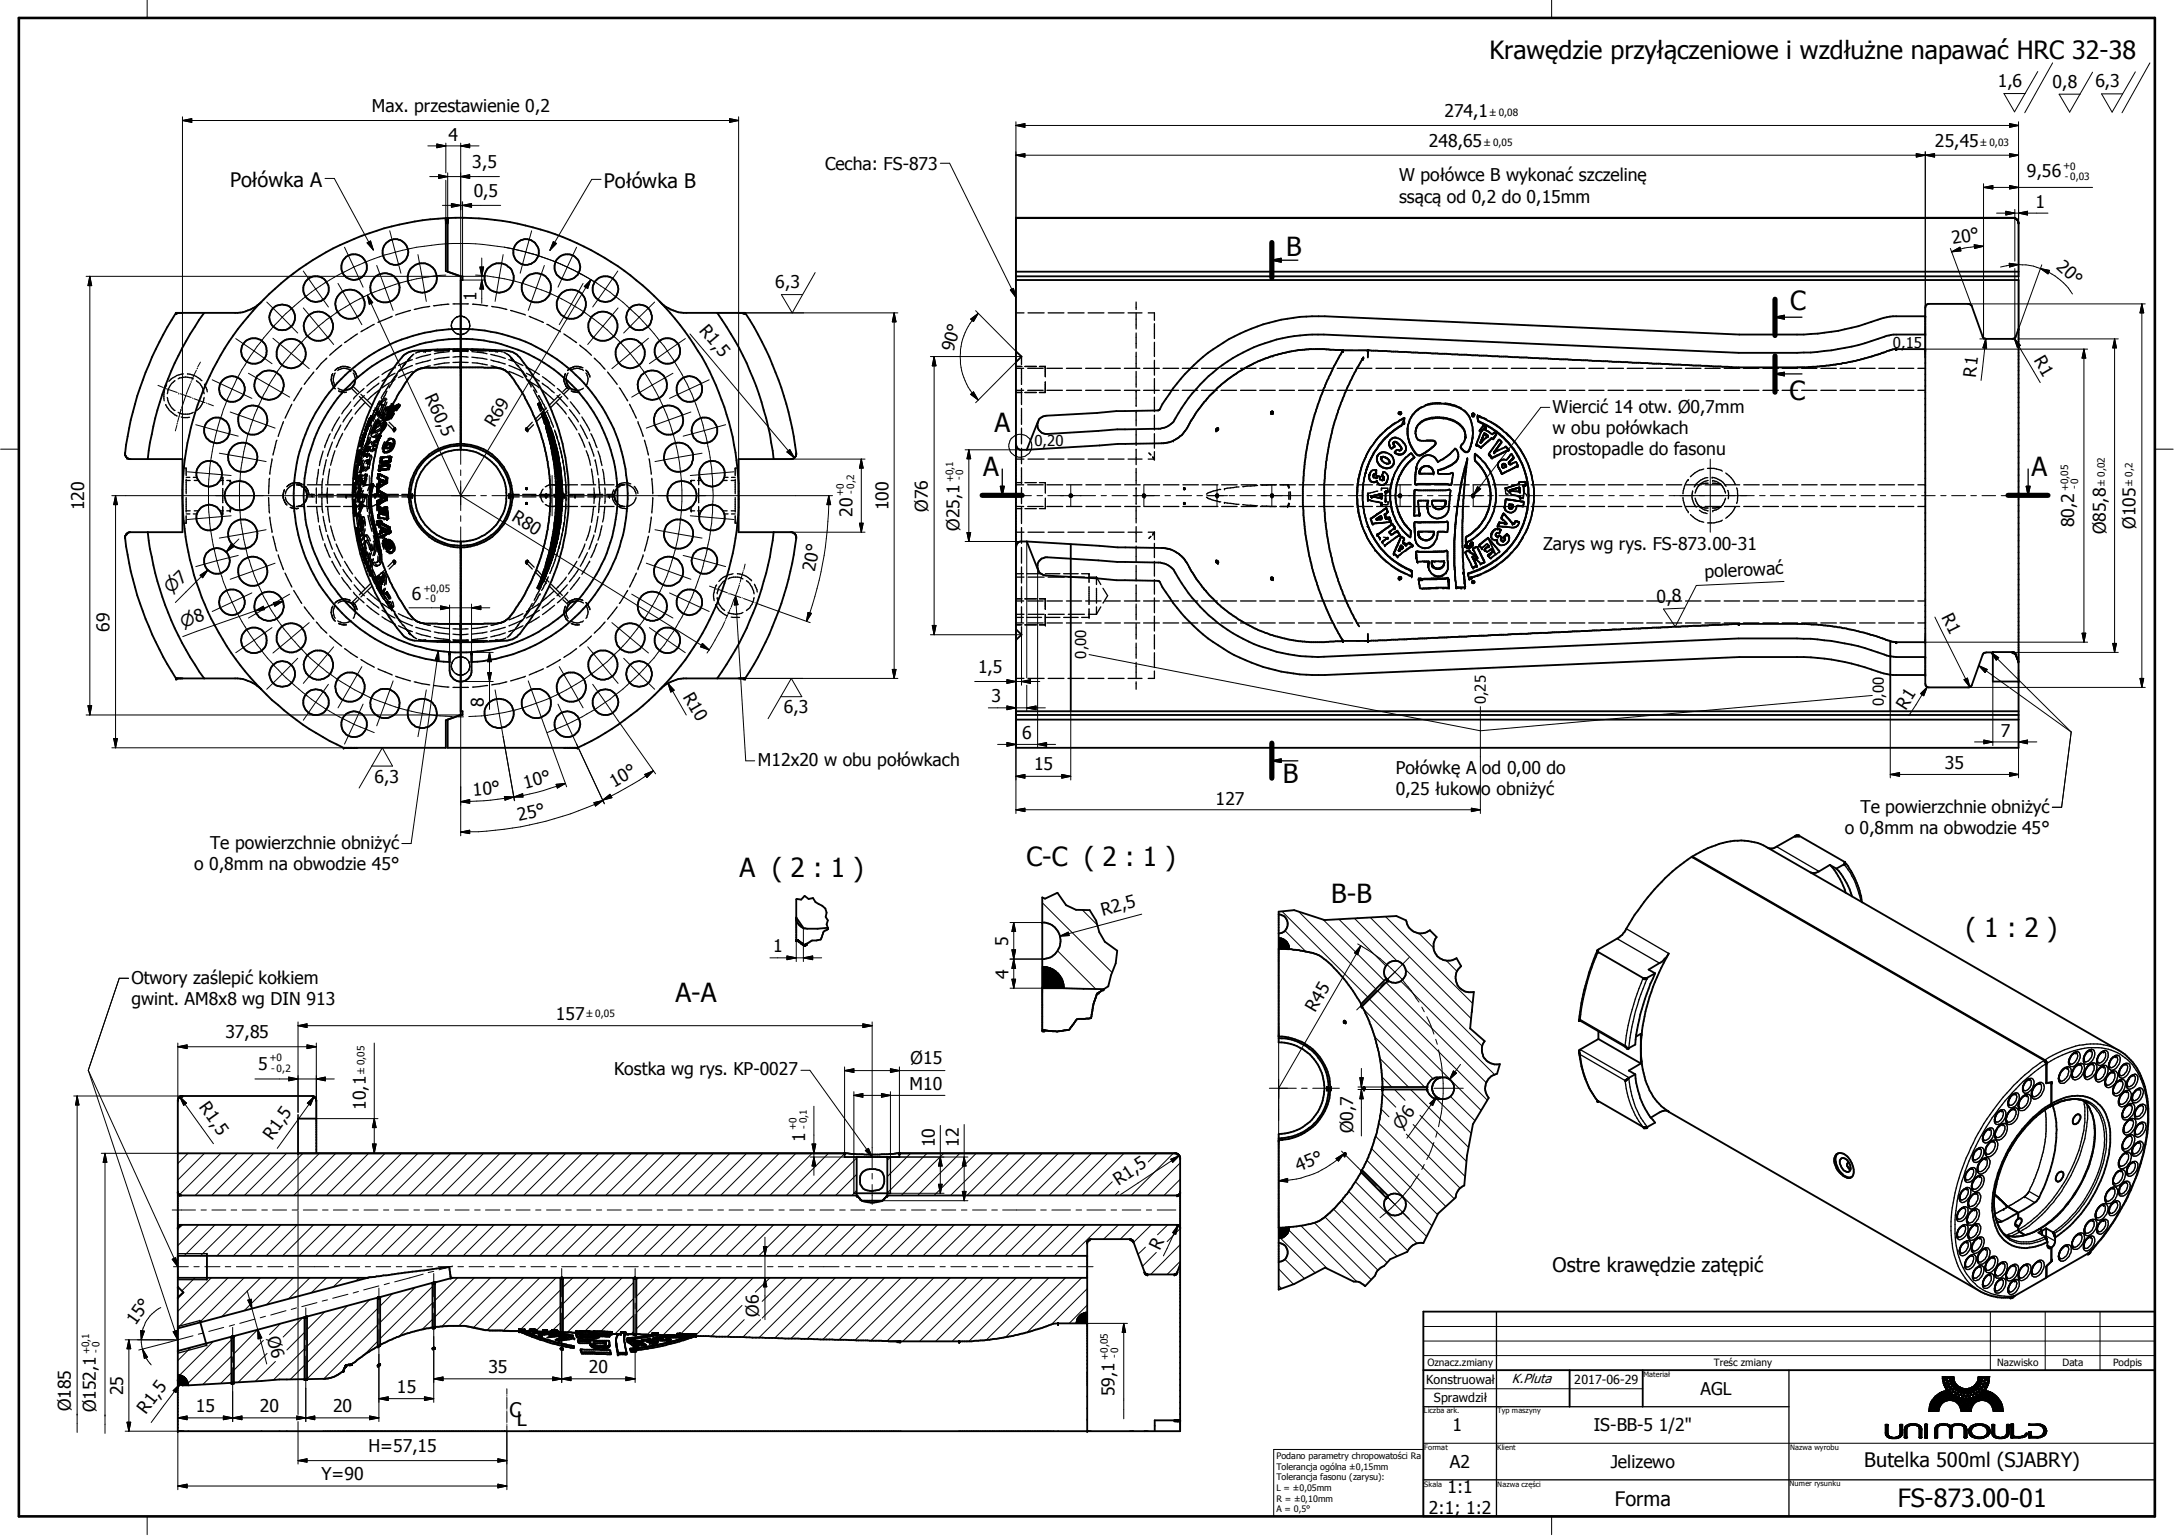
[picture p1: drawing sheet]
<svg xmlns="http://www.w3.org/2000/svg" width="297mm" height="210mm" viewBox="0 0 297 210" stroke-linecap="round" stroke-linejoin="round" font-family="sans-serif">
<defs><g id="words">
<g font-size="3.6">
<text x="175.7" y="35">B</text>
<text x="244.6" y="42.3">C</text>
<text x="135.9" y="59.1">A</text>
<text x="244.5" y="54.7">C</text>
<text x="134.3" y="65.1">A</text>
<text x="277.6" y="65">A</text>
<text x="175.3" y="107.1">B</text>
<text x="101" y="119.9">A ( 2 : 1 )</text>
<text x="140.2" y="118.4">C-C ( 2 : 1 )</text>
<text x="181.9" y="123.4">B-B</text>
<text x="268.6" y="128">( 1 : 2 )</text>
<text x="92.3" y="136.9">A-A</text>
</g>
<g font-size="3.4">
<text x="203.5" y="8">Krawędzie przyłączeniowe i wzdłużne napawać HRC 32-38</text>
<text x="259.3" y="206">FS-873.00-01</text>
</g>
<g font-size="2.7">
<text x="31.5" y="25.5">Połówka A</text>
<text x="82.5" y="25.7">Połówka B</text>
<text x="212.1" y="173.9">Ostre krawędzie zatępić</text>
<text x="69.6" y="193.7">C</text>
<text x="70.6" y="194.9">L</text>
<text x="254.7" y="200.5">Butelka 500ml (SJABRY)</text>
<text x="220.6" y="205.7">Forma</text>
</g>
<g font-size="2.4">
<text x="273" y="11.9">1,6</text>
<text x="280.5" y="12">0,8</text>
<text x="286.3" y="11.9">6,3</text>
<text x="50.8" y="15.2">Max. przestawienie 0,2</text>
<text x="197.4" y="16">274,1</text>
<text x="61.3" y="19.3">4</text>
<text x="64.5" y="23">3,5</text>
<text x="112.7" y="23.2">Cecha: FS-873</text>
<text x="195.2" y="20.1">248,65</text>
<text x="264.4" y="20.1">25,45</text>
<text x="64.7" y="26.9">0,5</text>
<text x="191.2" y="24.8">W połówce B wykonać szczelinę</text>
<text x="191.2" y="27.7">ssącą od 0,2 do 0,15mm</text>
<text x="276.9" y="24.2">9,56</text>
<text x="278.1" y="28.4">1</text>
<text x="266.8" y="33.4" transform="rotate(-10 266.8 33.4)">20°</text>
<text x="65.1" y="41.1" transform="rotate(-90 65.1 41.1)">1</text>
<text x="105.9" y="39.4">6,3</text>
<text x="280.8" y="36.6" transform="rotate(42 280.8 36.6)">20°</text>
<text x="95.5" y="45.2" transform="rotate(50 95.5 45.2)">R1,5</text>
<text x="130.3" y="48.1" transform="rotate(-74 130.3 48.1)">90°</text>
<text x="270" y="51.6" transform="rotate(-84 270 51.6)">R1</text>
<text x="277.8" y="49.2" transform="rotate(59 277.8 49.2)">R1</text>
<text x="58" y="54.3" transform="rotate(65 58 54.3)">R60,5</text>
<text x="67.6" y="58.5" transform="rotate(-59 67.6 58.5)">R69</text>
<text x="212.1" y="56.5">Wiercić 14 otw. Ø0,7mm</text>
<text x="212.1" y="59.4">w obu połówkach</text>
<text x="212.1" y="62.2">prostopadle do fasonu</text>
<text x="11.5" y="69.7" transform="rotate(-90 11.5 69.7)">120</text>
<text x="69.8" y="71" transform="rotate(32 69.8 71)">R80</text>
<text x="116.5" y="70.7" transform="rotate(-90 116.5 70.7)">20</text>
<text x="121.4" y="69.7" transform="rotate(-90 121.4 69.7)">100</text>
<text x="126.8" y="69.9" transform="rotate(-90 126.8 69.9)">Ø76</text>
<text x="131.1" y="72.5" transform="rotate(-90 131.1 72.5)">Ø25,1</text>
<text x="210.9" y="75.2">Zarys wg rys. FS-873.00-31</text>
<text x="283.4" y="72.1" transform="rotate(-90 283.4 72.1)">80,2</text>
<text x="287.7" y="73" transform="rotate(-90 287.7 73)">Ø85,8</text>
<text x="291.8" y="72.3" transform="rotate(-90 291.8 72.3)">Ø105</text>
<text x="56.3" y="82">6</text>
<text x="111.3" y="78.2" transform="rotate(-80 111.3 78.2)">20°</text>
<text x="226.4" y="82.4" transform="rotate(-3 226.4 82.4)">0,8</text>
<text x="233" y="79" transform="rotate(-3 233 79)">polerować</text>
<text x="15" y="86.3" transform="rotate(-90 15 86.3)">69</text>
<text x="265.2" y="84.4" transform="rotate(63 265.2 84.4)">R1</text>
<text x="93.3" y="95.2" transform="rotate(60 93.3 95.2)">R10</text>
<text x="133.6" y="91.9">1,5</text>
<text x="135.5" y="96">3</text>
<text x="66.1" y="96.6" transform="rotate(-90 66.1 96.6)">8</text>
<text x="107.1" y="97.5">6,3</text>
<text x="139.7" y="101">6</text>
<text x="260.4" y="97.1" transform="rotate(-58 260.4 97.1)">R1</text>
<text x="273.4" y="100.7">7</text>
<text x="51.2" y="107">6,3</text>
<text x="71.8" y="107.8" transform="rotate(-15 71.8 107.8)">10°</text>
<text x="83.9" y="107.7" transform="rotate(-30 83.9 107.7)">10°</text>
<text x="103.5" y="104.7">M12x20 w obu połówkach</text>
<text x="141.3" y="105.3">15</text>
<text x="190.7" y="105.7">Połówkę A od 0,00 do</text>
<text x="265.7" y="105">35</text>
<text x="64.6" y="108.7" transform="rotate(-5 64.6 108.7)">10°</text>
<text x="70.9" y="112.2" transform="rotate(-12 70.9 112.2)">25°</text>
<text x="166.1" y="109.9">127</text>
<text x="190.7" y="108.6">0,25 łukowo obniżyć</text>
<text x="252" y="113.9">o 0,8mm na obwodzie 45°</text>
<text x="254.2" y="111.1">Te powierzchnie obniżyć</text>
<text x="26.5" y="118.9">o 0,8mm na obwodzie 45°</text>
<text x="28.7" y="116">Te powierzchnie obniżyć</text>
<text x="150.7" y="125.1" transform="rotate(-15 150.7 125.1)">R2,5</text>
<text x="105.6" y="130.1">1</text>
<text x="137.7" y="129.2" transform="rotate(-90 137.7 129.2)">5</text>
<text x="17.9" y="134.5">Otwory zaślepić kołkiem</text>
<text x="17.9" y="137.3">gwint. AM8x8 wg DIN 913</text>
<text x="137.8" y="133.7" transform="rotate(-90 137.8 133.7)">4</text>
<text x="30.8" y="141.9">37,85</text>
<text x="75.9" y="139.4">157</text>
<text x="179.7" y="138.5" transform="rotate(-60 179.7 138.5)">R45</text>
<text x="35.3" y="146.2">5</text>
<text x="83.9" y="146.9">Kostka wg rys. KP-0027</text>
<text x="124.3" y="148.9">M10</text>
<text x="124.4" y="145.4">Ø15</text>
<text x="27.1" y="151.3" transform="rotate(54 27.1 151.3)">R1,5</text>
<text x="37.2" y="155.9" transform="rotate(-54 37.2 155.9)">R1,5</text>
<text x="50" y="151.7" transform="rotate(-90 50 151.7)">10,1</text>
<text x="184.9" y="154.9" transform="rotate(-90 184.9 154.9)">Ø0,7</text>
<text x="110" y="156" transform="rotate(-90 110 156)">1</text>
<text x="127.7" y="156.8" transform="rotate(-90 127.7 156.8)">10</text>
<text x="131" y="156.7" transform="rotate(-90 131 156.7)">12</text>
<text x="177.4" y="160.2" transform="rotate(-22 177.4 160.2)">45°</text>
<text x="152.8" y="162.1" transform="rotate(-34 152.8 162.1)">R1,5</text>
<text x="158.5" y="170.9" transform="rotate(-64 158.5 170.9)">R</text>
<text x="103.7" y="180" transform="rotate(-90 103.7 180)">Ø6</text>
<text x="18.5" y="181.3" transform="rotate(-54 18.5 181.3)">15°</text>
<text x="36.4" y="182.9" transform="rotate(75 36.4 182.9)">Ø6</text>
<text x="16.8" y="190.6" transform="rotate(-90 16.8 190.6)">25</text>
<text x="54.2" y="190.3">15</text>
<text x="66.8" y="187.7">35</text>
<text x="80.5" y="187.7">20</text>
<text x="152.3" y="190.8" transform="rotate(-90 152.3 190.8)">59,1</text>
<text x="232.4" y="190.6">AGL</text>
<text x="9.7" y="192.9" transform="rotate(-90 9.7 192.9)">Ø185</text>
<text x="13.1" y="193" transform="rotate(-90 13.1 193)">Ø152,1</text>
<text x="19.9" y="193.4" transform="rotate(-53 19.9 193.4)">R1,5</text>
<text x="26.8" y="193">15</text>
<text x="35.5" y="193">20</text>
<text x="45.5" y="193">20</text>
<text x="198.5" y="195.6">1</text>
<text x="217.8" y="195.5">IS-BB-5 1/2&quot;</text>
<text x="43.9" y="202.3">Y=90</text>
<text x="50.3" y="198.4">H=57,15</text>
<text x="197.8" y="204">1:1</text>
<text x="198.1" y="200.7">A2</text>
<text x="220.1" y="200.7">Jelizewo</text>
<text x="195.2" y="206.8">2:1; 1:2</text>
</g>
<g font-size="2.3">
<text x="23.4" y="81.2" transform="rotate(-45 23.4 81.2)">⌀7</text>
<text x="25" y="85.8" transform="rotate(-19 25 85.8)">⌀8</text>
<text x="191.5" y="154.5" transform="rotate(-54 191.5 154.5)">⌀6</text>
</g>
<g font-size="2">
<text x="258.6" y="47.5">0,15</text>
<text x="141.3" y="61">0,20</text>
<text x="148.4" y="90" transform="rotate(-90 148.4 90)">0,00</text>
<text x="203" y="96.3" transform="rotate(-90 203 96.3)">0,25</text>
<text x="257.4" y="96.5" transform="rotate(-90 257.4 96.5)">0,00</text>
</g>
<text font-size="1.8" x="206.6" y="189.1">K.Pluta</text>
<g font-size="1.7">
<text x="194.9" y="189.1">Konstruował</text>
<text x="195.9" y="191.6">Sprawdził</text>
<text x="215.1" y="189.1">2017-06-29</text>
</g>
<g font-size="1.4">
<text x="281.9" y="23.2">+0</text>
<text x="282.1" y="24.6">- 0,03</text>
<text x="130.3" y="65.9" transform="rotate(-90 130.3 65.9)">+0,1</text>
<text x="131.5" y="65.7" transform="rotate(-90 131.5 65.7)">- 0</text>
<text x="115.2" y="67.8" transform="rotate(-90 115.2 67.8)">+0</text>
<text x="116.8" y="67.5" transform="rotate(-90 116.8 67.5)">-0,2</text>
<text x="282.6" y="67.1" transform="rotate(-90 282.6 67.1)">+0,05</text>
<text x="283.9" y="66.9" transform="rotate(-90 283.9 66.9)">-0</text>
<text x="57.9" y="80.9">+0,05</text>
<text x="58.1" y="82.2">-0</text>
<text x="36.8" y="145">+0</text>
<text x="37" y="146.5">- 0,2</text>
<text x="108.8" y="154.5" transform="rotate(-90 108.8 154.5)">+0</text>
<text x="110.3" y="154.2" transform="rotate(-90 110.3 154.2)">-0,1</text>
<text x="12.3" y="185.1" transform="rotate(-90 12.3 185.1)">+0,1</text>
<text x="13.5" y="184.8" transform="rotate(-90 13.5 184.8)">- 0</text>
<text x="151.4" y="185.9" transform="rotate(-90 151.4 185.9)">+0,05</text>
<text x="152.7" y="185.6" transform="rotate(-90 152.7 185.6)">- 0</text>
<text x="195" y="186.6">Oznacz.zmiany</text>
<text x="234.2" y="186.6">Treśc zmiany</text>
<text x="272.9" y="186.7">Nazwisko</text>
<text x="281.8" y="186.7">Data</text>
<text x="288.7" y="186.6">Podpis</text>
</g>
<g font-size="1.3">
<text x="203.6" y="15.8">±0,08</text>
<text x="202.8" y="19.9">±0,05</text>
<text x="270.6" y="19.9">±0,03</text>
<text x="287.6" y="66.4" transform="rotate(-90 287.6 66.4)">±0,02</text>
<text x="291.4" y="66.4" transform="rotate(-90 291.4 66.4)">±0,2</text>
<text x="80.1" y="139">±0,05</text>
<text x="49.8" y="146.8" transform="rotate(-90 49.8 146.8)">±0,05</text>
</g>
<g font-size="1.2">
<text x="174.4" y="199.3">Podano parametry chropowatości Ra</text>
<text x="174.4" y="200.8">Tolerancja ogólna ±0,15mm</text>
<text x="174.4" y="202.3">Tolerancja fasonu (zarysu):</text>
<text x="174.4" y="203.8">L = ±0,05mm</text>
<text x="174.4" y="205.2">R = ±0,10mm</text>
<text x="174.4" y="206.7">A = 0,5°</text>
</g>
<g font-size="1">
<text x="224.6" y="188.1">Materiał</text>
<text x="194.6" y="193.1">Liczba ark.</text>
<text x="204.6" y="193.1">Typ maszyny</text>
<text x="194.6" y="198.1">Format</text>
<text x="194.6" y="203.2">Skala</text>
<text x="204.6" y="203.2">Nazwa części</text>
<text x="204.6" y="198.1">Klient</text>
<text x="244.5" y="203.1">Numer rysunku</text>
<text x="244.6" y="198.2">Nazwa wyrobu</text>
</g>
</g></defs>
<g fill="none" stroke="#000" stroke-width=".25">
<path d="M60.9 30.1h.1M60.9 30h.1M60.9 29.9h.1M60.9 29.8h.1M60.9 29.8v7.2l2 .8M60.9 29.8a38.1 38.1 0 0 0-36 37.1M61.2 29.8h.1M61.2 30h.1M61.2 29.8v7.3l1.7 .7M61.2 29.8a38 38 0 0 1 39.7 36.3M62.9 37.8v23.7M62.9 37.8h.3v.5h-.3"/>
<path d="M138.8 29.8h.1M138.8 29.8v72.4h137v-63.9h-137M138.8 29.8h136.4a.76 .76 0 0 1 .6 .6v7.4h-137M138.8 37.1h137M138.8 29.8h136.4l.3 .2 .3 .3M275.8 30.4v.1M24 42.8h.1M24 42.8a45.2 45.2 0 0 0-6.9 19.4l.3 .4M24.1 42.8h.1M24.2 42.8h.1M27.9 42.8a42.8 42.8 0 0 0-7.7 19.9M35.7 41.3a5.3 5.3 0 0 1-3.2 1.5h-8.5"/>
<path d="M48.6 51.9a1.48 1.48 0 0 1-1.5 1.4M51.9 59.8h.1M51.9 59.7h.1M51.9 59.7v.1M51.9 59.5h.1M51.9 59.6h.1M51.9 59.6v.1M51.9 59.5v.1M52 59.5h.1M52.1 59l-.7 2.4-.6 3.2-.1 2.5 .1 2.5M52.1 59v.1M52.3 58.5h.1"/>
<path d="M52.3 58.5l-.2 .5M52.4 58.5h.1M52.4 58.5h-.1M52.4 58.4h.1M52.4 58.1l-.1 .4M52.4 58.4v.1M52.4 58.1h.1M52.5 58.1h.1M52.5 58.2h.1M52.5 58h.1M52.5 57.8l-.1 .3M52.5 58.2l-.1 .2"/>
<path d="M52.5 58.1l-.1 .1M52.5 58v.1M52.5 58.1v.1M52.5 57.8h.1M52.6 57.9h.1M52.6 58h.1M52.6 57.9v.1M52.6 58h-.1M52.6 57.8h.1M52.6 57.8v.1M52.6 57.8h.1a.35 .35 0 0 1 0 .5l-.6 .7M52.8 57.2h.1"/>
<path d="M52.8 57.1h.1M52.8 57.1v.1M52.9 56.9h.1M52.9 57.1h.1M52.9 56.9l-.4 .9M53 56.9h.1M53 57.1h.1M53 57.1h-.2M53 56.9h-.1M53.1 57.1h.1M53.1 57.2h.1M53.1 57h.1"/>
<path d="M53.1 57.2l-.4 .2M53.2 57h.1M53.2 57l-.1 .1M53.2 56.2l-.3 .7M53.3 56.7h.1M53.3 56.9h.1M53.3 57h.1M53.3 56.9v.1M53.3 56.7l-.3 .2M53.3 57l.1 .1M53.3 56.2h.1M53.3 56.2h-.1"/>
<path d="M53.3 56.8h.1M53.3 56.8v.1M53.3 56.3h.1M53.4 56.7h.1M53.4 56.8h.1M53.4 56.7v.1M53.4 57.1h.1M53.4 56.1h.1M53.4 57.1l-.3 .1M53.4 56.6v.1M53.5 56.9h.1M53.5 57h.1"/>
<path d="M53.5 56.9v.1M53.5 57l-.1 .1M53.5 56h.1M53.5 55.5l.7-1.3 1.6-2.6a2.8 2.8 0 0 1 2-1.3l2.1-.1 8.2 .1a2.05 2.05 0 0 1 1.2 .5l.9 1.1 1.6 2.5a27.8 27.8 0 0 1 3.4 12.4v1.8a29.1 29.1 0 0 1-3.5 12.7l-1.7 2.5a2.56 2.56 0 0 1-2 1.4l-8.1 .1-2.2-.2a2.65 2.65 0 0 1-1.9-1.3l-1.4-2.3-1.1-2-1.4-3.7M53.5 55.5l-.3 .7M53.5 56l-.2 .2M53.5 55.5v.1M53.6 56.8h.1M53.6 56.2h.1M53.6 56.6h.1M53.6 56.7h.1M53.6 55.3h.1"/>
<path d="M53.6 55.5h.1M53.6 60a1.25 1.25 0 0 0-1 1.8M53.6 60a.72 .72 0 0 1 .2 1 1.05 1.05 0 0 1-1.2 .8M53.6 55.5h-.1M53.6 56.7v.1M53.6 60l.1 .1a1.15 1.15 0 0 1-.3 1.2l-.4 .4-.4 .1M53.6 56.6l.2-.1v.1M53.6 56.6l-.3 .1M53.6 56.2l-.6 .3M53.7 56.7h.1M53.7 55.3h.1M53.7 55.4h.1"/>
<path d="M53.7 56h.1M53.7 56h-.2M53.7 55.3h-.1M53.7 56.7l-.2 .2M53.7 56.6h.1M53.7 56.6v.1M53.7 55.3l-.1 .2M53.8 56.6h.1M53.8 56.6h-.1M53.8 55.9h.1M53.8 58.8h.1M53.8 58.6h.1"/>
<path d="M53.8 55.9l-.1 .1M53.9 58.8h.1M53.9 58.5h.1v.3h-.2v-.1zM53.9 55.9h.1M53.9 58.5h.1M53.9 55.9h-.1M54 55.8h.1M54 58.6h.1M54 55.8l.2 .2M54 55.8l-.1 .1M54.1 55.8h.1M54.1 55.8h-.1"/>
<path d="M54.1 55.7h.1M54.1 55.7v.1M54.1 55.6h.1M54.2 56h.1M54.2 55.6h.1M54.2 56l-.6 .2M54.2 55.6l-.1 .1M54.2 55.5h.1M54.2 55.5v.1M54.3 55.8h.1M54.3 55.8l.3-.4-1.3 .5M54.3 55.8l-.1 .2"/>
<path d="M54.5 55.5h.1M54.6 55.5h.1M55 48.7l.7-.5 .7-.2a80.1 80.1 0 0 1 13.1 0 2.93 2.93 0 0 1 2.1 1.6 29.8 29.8 0 0 1-.9 37.4l-.7 .4-.5 .1a80.1 80.1 0 0 1-13.1 0l-.5-.1a3.3 3.3 0 0 1-1.6-1.5 29.9 29.9 0 0 1 .7-37.2zM62.9 50.2h.1M62.9 50.1h.1M62.9 50h.1M62.9 49.8h.1M62.9 49.7h.1M62.9 49.6h.1M62.9 47.7h.1M62.9 46.3h.1M72 58.5h.1"/>
<path d="M72 58.5l-.2 .2 .2 .1h.1M72 58.5l.1 .1v.2M72.1 58.8h.1M77.3 51.9a1.52 1.52 0 0 0 1.5 1.4M90.2 41.3a5.3 5.3 0 0 0 3.2 1.5h8.4M98 42.8a42.5 42.5 0 0 1 7.7 19.9M101.6 42.8h.1M101.8 42.8h.1M101.8 42.8a45.3 45.3 0 0 1 7 19.3 .74 .74 0 0 1-.6 .6h-7.3v10h7.3a.74 .74 0 0 1 .6 .9 45.5 45.5 0 0 1-7 19.1M138.8 48h.1M138.8 48l.8 .7-.8 .8M141.8 57.6l-1.5 3.9"/>
<path d="M166.2 58.8h.1M166.4 58.5h.1M166.4 58.5l.1 .2-.3 .1M166.4 58.5l-.2 .1v.2M173.6 56.4h.1M173.6 56.3l.3-.1v.3l-.2 .1zM173.9 56.3h.1M173.9 56.4h.1M183.4 48h.1M183.4 48l-1.1 2-1.5 3.3-1.2 3.3-.8 3.5a41.3 41.3 0 0 0-.8 6.6l.1 2.8a37.1 37.1 0 0 0 2.2 11.2l1.6 4 1.5 2.8M183.5 47.9h.1M183.5 47.9l-2.5-.2h-2l-1.5 .1-2 .4a19.6 19.6 0 0 0-4.5 1.6 19.2 19.2 0 0 0-5.9 4.6l-1.6 1.9-.7 1.1a4.7 4.7 0 0 1-4.1 3.2l-6 .1-12.4 .8"/>
<path d="M183.5 47.9l-.1 .1M186.1 49.1h.1M186.1 49.1l-1 1.8-1.4 2.9-.9 2.3-.7 2.5-.8 4-.2 1.7-.2 1.8 .1 3.5a34.4 34.4 0 0 0 1.8 9.8l1.4 3.4 1.5 2.8M186.2 49h.1M186.2 49.1h.1M186.2 49v.1M186.2 48.9h.1M186.2 48.9v.1M186.3 48.9h.1M186.9 47.9h.1M186.9 48h.1M186.9 47.9v1"/>
<path d="M190.1 59.1l-1.1 1.1-.7 1a11 11 0 0 0-1.5 2.6M191.1 56.4h.1M191.2 56.3h.1M191.2 56.3h.2a.18 .18 0 0 1-.1 .3 .18 .18 0 0 1-.2-.2M191.2 56.3l-.1 .1M191.9 57.9l-.8 .4-1 .8M192.3 59.3a5.1 5.1 0 0 0 1.4 2.9l.5-.1 1.1-.6M193.4 59a2.24 2.24 0 0 1 2-1.9 4.8 4.8 0 0 1 4.4 1.2l.3 .7 .1 .8M200.2 59.7h.1M201.1 56.7h.1M201.1 56.6l.3-.1 .1 .2-.2 .2-.2-.1zM201.2 59.8l-.1 .5"/>
<path d="M201.2 56.9h.1M201.4 56.8h.1M201.9 56.9h.1l.6 .2a11.4 11.4 0 0 1 2.8 1.7l1.7 1.8 1.1 1.7a12.6 12.6 0 0 1 1.4 4.5v1.7a12 12 0 0 1-1.2 4.4 12 12 0 0 1-3.6 4.2l-.5 .3a9.8 9.8 0 0 1-3.2 1.5l-.1 .1M201.9 57.1l.1 .4 1.9 1a11.2 11.2 0 0 1 4.2 5.4M201.9 56.9l.1 .7a11.4 11.4 0 0 1 3.1 2l.9 .9 1 1.1 .7 1.3M202.3 58.8h.1M202.3 59h.1M202.3 58.9v.1M202.6 58.2h.1M202.6 58.2l.4 .2M202.6 58.2l-.5 .7 .2 .1-.6 1.8 .6 .4M202.7 58.7l-.4 .1"/>
<path d="M202.9 59.2h.1M202.9 59.2h-.1l-.5 1.3 .9-.9M202.9 59.2l.1 .2M202.9 58.7l1 .7 .3-.2 .2 .1v.1M202.9 58.6v.1M202.9 59.3h.1M202.9 58.4h.1M203 58.4h.1M203 58.4l-.1 .3M203 58.4l-.7 .6M203 59.4h.1M203 59.4l.2 .1"/>
<path d="M203.1 59.4h.1M203.2 59.6h.1M203.2 59.5h.1M203.3 59.6h.1M203.3 59.5h.1M203.3 59.5v.1M203.3 59.6l-.5-.3-.4 .9M204 59.9h.1M204.2 59.7h.1M204.2 59.7l-.2 .3-.2-.1-1.5 1.2M204.4 59.4h.1M204.4 59.4l-.4 .6a.64 .64 0 0 0-.8 .4l-.9 .8"/>
<path d="M204.4 59.4l-.2 .3M259.1 47.7h.1M263.1 43.2h.1M263.1 45.7h.1M263.1 47.7h.1M263.1 47.7h-4.3l-2.3 .8a40.3 40.3 0 0 1-9.7 1.7h-10l-47.4-2.2-5.9-.1M263.1 43.2h-4.4l-1.3 .2a36.9 36.9 0 0 1-9 2.2l-1.9 .1h-8.8l-56.7-2.5a24.6 24.6 0 0 0-22.6 12.8l-.1 .1-5.8 .1-2.6 .2-7 .4a1.25 1.25 0 0 0-1.1 1.3 1.25 1.25 0 0 0 1.3 1.2l9.6-.6 5.6-.1a2.64 2.64 0 0 0 2.3-1.5 22 22 0 0 1 20.3-11.4l56.7 2.5h7.9a34.1 34.1 0 0 0 9.3-1.3l3-1 .6-.1 4.7-.1M275.8 45h.1M275.8 45l-.4 1a.41 .41 0 0 1-.4 .3h-3.6l-.4-.1-1.6-4.4-.2-.2-5.8-.1a.46 .46 0 0 0-.3 .5v51.4a.46 .46 0 0 0 .3 .5h5.8l.2-.3 1.5-4.2 .2-.2h1.2M17.2 62.3v.1M17.4 72.9h.1M17.4 62.6h.1"/>
<path d="M17.4 62.6l.3 .1h7.2v10h-7.2l-.3 .2M17.4 72.9l-.3 .3a45.3 45.3 0 0 0 6.9 19.5M20.2 72.7a42.8 42.8 0 0 0 7.7 20M24.9 68a38.1 38.1 0 0 0 22 34.2M41.5 66.7a1.53 1.53 0 0 1 0 2.1M50.7 66.4h.1M50.7 66.6h.1M50.7 66.5h.1M50.7 69.2l.4 3.7 .4 1 .3 1.7M50.8 66.4h.1M50.8 66.5h.1M50.8 69.7l1.2 5.4"/>
<path d="M50.8 66.4h-.1M50.8 66.3h.1M50.8 66.3v.2M50.8 66.3h.2M50.9 66.2h.1M50.9 66.2l-.1 .1M51 66.2h.1M51 71.6l.3 1.4 .5 2.3M51 66.2h-.1M51 66.3h.1M51 66.2l-.2 1-.1 .8M51.2 73l.7 2.8"/>
<path d="M51.2 67.6h.1M51.2 67.9h.1M51.2 67.6l-.1 .1 .1 .2M51.2 67.6h.1v.3h-.1M51.3 67.6h.1M51.3 67.9h.1M51.6 67.6h.1M51.6 67.4h.1M51.6 67.3h.1M51.6 67.2h.1M51.6 67.1h.1M51.6 67.1l.8 .4"/>
<path d="M51.6 71.2l.2 .1M51.7 66.4h.1M51.7 66.5h.1M51.7 66.6h.1M51.7 66.7h.1M51.7 71.2h.1M51.7 68.9h.1M51.7 68.8h.1M51.7 68.7h.1M51.7 68.6h.1M51.7 68.5h.1M51.7 68.9v.1"/>
<path d="M51.7 66.3h.1M51.7 71.6h.1M51.7 69h.1M51.7 69.3h.3M51.8 65.1h.1M51.8 65.2h.1M51.8 65.3h.1M51.8 65.4h.1M51.8 71.6h.1M51.8 71.2h.1M51.8 68.4h.1M51.8 67.6h.1"/>
<path d="M51.8 71.3h.1M51.8 69.6h.1M51.8 69.5h.1M51.8 75.3h.1M51.8 67.6h-.2l.1-.6 1.1 .6M51.8 68.4l-.1 .1v.4M51.8 69.3l.1 .9M51.8 71.6l.1 .1M51.8 67.6l.3 .2M51.8 64.9h.1M51.8 65h.1M51.8 75.4h.1"/>
<path d="M51.8 64.9v.5l.2 .1-.1 .5M51.8 75.3l.1 .5M51.9 64.8h.1M51.9 71.6h.1M51.9 71.2h.1M51.9 71.3h.1M51.9 70.2h.1M51.9 70.1h.1M51.9 75.7h.1M51.9 75.6h.1M51.9 75.5h.1M51.9 70.2h.3"/>
<path d="M51.9 64.8l.2 .2M51.9 64.8l-.1 .1M51.9 64.8l1.1 .5M51.9 75.8h.1M51.9 64.1h.1M51.9 64.2h.1M51.9 64.3h.1M51.9 68.8h.1M51.9 68.3h.1M51.9 67.7h.1M51.9 68.8l-.2 .2M51.9 68.3l-.1 .1"/>
<path d="M51.9 64.1v.2M51.9 65.9h.1M51.9 66h.1M51.9 71.7h.1M51.9 64h.1M51.9 66l-.2 .2v.2M51.9 71.7l.2 .9 .1 .1 .2-.1M51.9 64v.1M51.9 71.3l.1 .2M52 69.3h.1M52 65.5h.1M52 65.6h.1"/>
<path d="M52 65.7h.1M52 71.2h.1M52 63.7h.1M52 63.8h.1M52 63.9h.1M52 68.3h.1M52 64.2h.1M52 69.3l-.3-.1 .2 1.6 .5 .1h.7l-.2-1.6M52 75.1l.1 .6v.8M52 69.3v.3M52 71.5l1 .6M52 71.2h-.4l.1 .4"/>
<path d="M52 71.2h.2M52 63.9l-.1 .1M52 68.3h-.1M52 64.2h-.1M52 75.1l-.2 .1M52 70.1h.1M52 69.8h.1M52 69.7h.1M52 69.6h.1M52 73.3h.1M52 63.6h.1M52 69.6l.1 .6"/>
<path d="M52 73.3h.5M52.1 72.1h.1M52.1 70.2h.1M52.1 72.1v.1M52.1 70.2h-.2M52.1 73.3h.1M52.1 71.2h.1M52.1 63.6h.1M52.1 63.2h.1M52.1 62.9h.1M52.1 63h.1M52.1 63.1h.1"/>
<path d="M52.1 68.2h.1M52.1 67.8h.1M52.1 72.2h.1M52.1 72.3h.1M52.1 72.4h.1M52.1 65h.1M52.1 65l.6 .2M52.1 72.2l.1 .3M52.1 63.1h.4M52.1 68.2l-.1 .1M52.1 67.8l.1 .1M52.2 73.3h.1"/>
<path d="M52.2 63.6h.1M52.2 63.2h.1M52.2 62.7h.1M52.2 62.8h.1M52.2 72.5h.1M52.2 72.6h.1M52.2 63.1h.1M52.2 71.5l.5 .3M52.2 72.9h-.3l.1 .4M52.2 71.2v.3M52.2 72.5v.4M52.2 72.9h-.3"/>
<path d="M52.2 67.3h.1M52.2 71.2l-.3 .1M52.2 71.5h-.2M52.2 62.6h.1M52.2 62.6l-.1 .6h.1M52.2 69.5h.1M52.2 67.9h.1M52.2 69.6h.1M52.2 65.6h.1M52.2 69.5v.1M52.2 65.6l.3 .1M52.2 67.9l.2 .2-.3 .1"/>
<path d="M52.2 69.6l.1 .6M52.2 65.6l-.2-.1v.4h.2M52.2 65.6v.3M52.3 63.6h.1M52.3 63.1h.1M52.3 72.1h.1M52.3 72.2h.1M52.3 72.3h.1M52.3 70.1h.1M52.3 70h.1M52.3 69.8h.1M52.3 69.7h.1"/>
<path d="M52.3 65.6h.1M52.3 72.1l.7 .3M52.3 63.6h-.3v.3M52.3 72.1v.2M52.3 63.1l-.1 .1M52.3 63.1h.2M52.3 73.2v.1M52.3 72.1h-.2M52.3 72.3v.1M52.3 72.4h.1M52.3 70.2h.1M52.3 70.2v.1"/>
<path d="M52.3 72.4l.1 .2M52.4 73.3h.1M52.4 63.6h.1M52.4 63.1h.1M52.4 72.5h.1M52.4 72.6h.1M52.4 67.5h.1M52.4 65.7h.1M52.4 67.5l.2 .1 .1 .7M52.4 68.5h.1M52.4 68h.1M52.4 69.6h.1"/>
<path d="M52.4 74h.1M52.4 69.5h-.2v.7M52.4 69.5v.1M52.4 63.6h-.1M52.4 69.5h-.2M52.5 70.1h.1M52.5 70h.1M52.5 69.8h.1M52.5 69.7h.1M52.5 69.6h.1M52.5 73.3h.1M52.5 73.9h.1"/>
<path d="M52.5 63.3h.1M52.5 63.4h.1M52.5 63.5h.1M52.5 63.1h.1M52.5 73.1h.1M52.5 72.6h.1M52.5 65.7h.1M52.5 69.6v.6M52.5 65.2h.1M52.5 73.1v.2M52.5 73.1l-.2 .1M52.5 70.2h.1"/>
<path d="M52.5 73.8h.1M52.5 63.2h.1M52.5 73.7h.1M52.5 63.2l-.1 .4M52.5 73.8l-.1 .5a.66 .66 0 0 0 .6 .6M52.5 70.2h.2M52.5 74.5l.2 .4 .3 .4 .4 .1h.3M52.5 72.6h-.1M52.5 63.1v.1M52.5 73.7v.1M52.5 70.2l-.2 .1M52.5 65.7l-.3 .2"/>
<path d="M52.5 66h.1M52.6 73.7h.1M52.6 74.4h.1M52.6 74.5h.1M52.6 63.5h.1M52.6 63.4h.1M52.6 61h.1M52.6 60.9h.1M52.6 73.7v.1M52.6 60.9v.1M52.6 63.4v.1h.1M52.6 74.4v.1"/>
<path d="M52.6 60.9l.2 .1M52.6 61v.1M52.6 69.3h.1M52.6 69.5h.1M52.6 69.6h.1M52.6 73.8h.1M52.6 73.9h.1M52.6 74.3h.1M52.6 72.6h.1M52.6 69.4h.1M52.6 67.6h.1M52.6 67.7h.1"/>
<path d="M52.6 67.8h.1M52.6 67.9h.1M52.6 68h.1M52.6 63.3h.1M52.6 63.2h.1M52.6 63.1h.1M52.6 64.1h.1M52.6 61.1h.1M52.6 69.3v.3M52.6 73.8l.1 .2M52.6 74.3v.1M52.6 74.6h.1"/>
<path d="M52.6 69.6l.1 .6M52.6 69.3h.3M52.6 67.6h.2M52.6 61.1l.2 .1M52.7 69.8h.1M52.7 69.9h.1M52.7 69.3h.1M52.7 71.8h.1M52.7 74h.1M52.7 74.1h.1M52.7 73h.1M52.7 72.5h.1"/>
<path d="M52.7 69.4h.1M52.7 68.2h.1M52.7 68.3h.1M52.7 65.2h.1M52.7 63h.1M52.7 63.1h.1M52.7 68.3l-1 .5M52.7 63.1l-.1 .3M52.7 63v.1M52.7 72.5l-.2 .1M52.7 74v.3M52.7 65.2l.1 .1"/>
<path d="M52.7 71.8l.6 .2M52.7 73l-.1 .1M52.7 68.3h.2M52.7 72.5l-.1 .1M52.7 63h.5M52.7 63l.2 .1M52.7 70.2h.1M52.7 74.3h.1M52.7 65.9h.1M52.7 70.2l-.4 .1M52.7 65.9v.1M52.7 66l-1 .5"/>
<path d="M52.7 74.3v.1M52.7 66h.2M52.7 74.4h.1M52.7 63.5h.1M52.7 74.8h.1M52.7 65.8h.1M52.7 65.7h.1M52.7 65.6h.1M52.7 65.5h.1M52.7 65.4h.1M52.7 69.4l.2 1.5M52.7 74.4l.3 .4"/>
<path d="M52.7 73l-.2 .1M52.7 65.4v.5M52.8 69.3h.1M52.8 73h.1M52.8 73.7h.1M52.8 73.8h.1M52.8 74.3h.1M52.8 63.5h.1M52.8 63.4h.1M52.8 63.3h.1M52.8 72.5h.1M52.8 63h.1"/>
<path d="M52.8 64.1h.1M52.8 61.2h.1M52.8 73.7h-.3M52.8 73h-.1M52.8 65.3l-.1 .1M52.8 73.7v.2M52.8 63.5h-.1M52.8 73.7h-.2M52.8 74.5h-.2M52.8 65.3h.2M52.8 73.9h.1M52.8 63.2h.1"/>
<path d="M52.8 63.1h.1M52.8 67.6h.1M52.8 67.7h.1M52.8 67.8h.1M52.8 67.9h.1M52.8 68h.1M52.8 68.1h.1M52.8 68.2h.1M52.8 61.2h.2M52.8 68.2l.1 .1M52.8 73.9l.1 .2M52.8 63.1v.4"/>
<path d="M52.8 67.6v.6M52.8 74.3h-.2M52.9 69.3h.1M52.9 74h.1M52.9 74.1h.1M52.9 74.3h.1M52.9 63.1h.1M52.9 63.5h.1M52.9 68.3h.1M52.9 72.5h.1M52.9 63h.1M52.9 60.6h.1"/>
<path d="M52.9 60.6l-.3 .3M52.9 60.6l.4-.1 .2 .2M52.9 74.1v.2M52.9 63.1h-.1M52.9 68.3l-1 .5M52.9 74.2h.1M52.9 74.9h.1M52.9 66l-1.2 .7v-.3M52.9 69.3l-.2 .1M53 63.1h.1M53 64h.1M53 64v.1"/>
<path d="M53 65.3l-.1 .7M53 64.1l-1 .1M53 64.1h.1M53 74.8h.1M53 63.5h.1M53 72.4h.1M53 63h.1M53 63.9h.1M53 63.8h.1M53 63.7h.1M53 61.2h.1M53 74.8h.5"/>
<path d="M53 63.5h-.3M53 63.5h.3M53 72.4l-.1 .1M53 74.9h.1M53 72.1h.1M53 63.6h.1M53 63.5v.5M53 72.1l.2 .7M53 74.9h.3M53.1 73.7h.1M53.1 73.9h.1M53.1 73.8h.1"/>
<path d="M53.1 63.1h.1M53.1 63.5h.1M53.1 72.5h.1M53.1 63h.1M53.1 60.7h.1M53.1 64.1l-1.2 .2M53.1 73.7a1.47 1.47 0 0 1 .8 1.6l-.2 .1M53.1 73.9l.1 .1M53.1 73.7v.2M53.2 72.9h.1M53.2 74.2h.1M53.2 74.1h.1"/>
<path d="M53.2 74h.1M53.2 63.1h.1M53.2 63.5h.1M53.2 64h.1M53.2 63.9h.1M53.2 63.8h.1M53.2 74.9h.1M53.2 72.6h.1M53.2 72.7h.1M53.2 72.8h.1M53.2 62.9h.1M53.2 62.8h.1"/>
<path d="M53.2 60.5h.1M53.2 74l.3 .2 .2 .5a.58 .58 0 0 1 0 .7M53.2 72.9l-.5 .1M53.2 74v.3M53.2 63h.1M53.2 74.3h.1M53.2 63.7h.1M53.2 62.7h.1M53.2 62.7v.3M53.2 63.8l-.1 .3M53.2 72.8v.1M53.3 72.1h.1"/>
<path d="M53.3 74.3h.1M53.3 63.5h.1M53.3 63.6h.1M53.3 62.6h.1M53.3 62.5h.1M53.3 72l.1 .8M53.3 62.4l-.1 .3M53.3 63.5l-.1 .3M53.3 72l-.3 .1M53.3 72.3h.1M53.3 72.4h.1M53.3 75.4h.1"/>
<path d="M53.3 63h.1M53.3 74.9h.1M53.3 60.5h.1M53.3 72.5h.1M53.3 63l-.4 .1M53.3 74.3l.1 .1M53.4 72.6h.1M53.4 74.4h.1M53.4 62.9h.1M53.4 62.8h.1M53.4 72.8l-.2 .1M53.4 62.9l-.1 .1"/>
<path d="M53.4 72.8h-.2M53.4 74.8h.1M53.4 62.7h.1M53.4 62.6h.1M53.4 62.6v.3M53.4 74.4l.1 .1M53.5 62.5h.1M53.5 62.4l-.1 .2M53.5 74.5h.1M53.5 60.7l-.2-.1a.6 .6 0 0 0-.5 .6M53.5 60.7h.1M53.5 62.4l-1.3 .2"/>
<path d="M53.5 74.5v.3M53.5 74.8l-.2 .1M53.5 74.6h.1M53.5 60.7v.3l-.5 .2M53.6 75.4h.1M53.8 76.6h.1M53.8 76.6l.2 .1-.1 .3M53.8 76.6v.2l.1 .2M53.8 76.8v.1M53.9 77h.1M55.8 67.6h.1M55.8 67.9h.1"/>
<path d="M55.8 67.6v.3M56.3 67.9h.1M56.3 67.6h.1M56.3 67.6v.3M62.9 74.9h.1M62.9 60.6h.1M62.9 74v23.7M69.6 67.6h.1M69.6 67.9h.1M69.6 67.6v.3M70.1 67.6h.1M70.1 67.9h.1"/>
<path d="M70.1 67.6v.3M71.9 68.7h.1M71.9 66.7h.1M71.9 66.7v.1M72 68.7h.1M72 66.8h.1M72 66.7h.1M72 77h.1M72 66.7v.1M72.1 76.6h.1M72.1 76.6h-.1l-.2 .2 .2 .2M72.1 76.6v.2l-.1 .2"/>
<path d="M74.6 67.6h.1M74.6 67.9h.1M74.6 67.6h.1v.3h-.1M74.6 67.6l-.1 .1 .1 .2M84.4 66.7a1.53 1.53 0 0 0 0 2.1M100.9 69.3a37.9 37.9 0 0 1-10.7 24.9M105.7 72.7a42.5 42.5 0 0 1-7.7 20M138.8 60.7h.1M138.8 74.8h.1M138.8 60.7a.75 .75 0 0 0 .6 .8h.9M140.3 74l12.4 .8 6 .1a4.7 4.7 0 0 1 4.1 3.2l.7 1.1a19.9 19.9 0 0 0 4.5 4.6l1.2 .9 1.8 .9a21.2 21.2 0 0 0 5 1.8l3 .4h2l2.5-.2M140.3 74h-1a.81 .81 0 0 0-.5 .8"/>
<path d="M140.3 74l1.5 3.9M146.2 67.6h.3l-.1 .3-.3-.1zM146.3 74.4v22.8M156.4 67.6h.1M156.4 67.9h.1M156.4 67.6h-.2l-.1 .1 .1 .2h.2M156.4 67.6l.1 .1-.1 .2M161.8 68.7h.1M161.8 66.8h.1M161.8 66.7h.1M161.8 66.7v.1M166.2 76.6h.1"/>
<path d="M166.2 76.6v.3l.2 .1M166.2 76.6l.3 .2-.1 .2M166.2 67.6h.2v.3h-.2l-.1-.2zM166.3 67.6h.1M166.3 67.9h.1M166.4 77h.1M173.6 79h.1M173.6 79l.3-.1v.3h-.3zM173.7 67.6h.2v.3h-.2zM173.8 67.6h.1M173.8 67.9h.1M173.9 79h.1"/>
<path d="M173.9 79.2h.1M185.4 67.9l.1 1.2M185.5 68.8l.3 2.1M185.5 66.6l-.1 1M185.5 67.1v1.2M185.5 66.3v.3M185.5 66.1v.3M185.6 65.8l-.1 .3M185.6 65.4v.5M185.6 65.4v.2M185.8 64.6l-.2 .8M186.6 70.7v.1"/>
<path d="M186.6 64.4h.1M186.6 64.3l-.3 1.7-.1 2.3a11.9 11.9 0 0 0 1.2 4.7l.7 1.1a10.5 10.5 0 0 0 2.7 2.8l2.1 1.1v.7l-1.5-.6-.8-.5a11.2 11.2 0 0 1-4.8-7M186.6 64.3v.4M186.8 63.8a9.8 9.8 0 0 1 2.6-4.1l.5-.5 1.6-1 .4-1.1-1.1 .6a10.7 10.7 0 0 0-4.1 4.5l-.5 1.2-.4 1.5M186.8 63.8l-.2 .5M186.9 67.6h.1M186.9 67.8h.1M186.9 67.9h.1M186.9 68.1h.1M186.9 68.2h.1M186.9 68.3h.1M186.9 71.9h.1"/>
<path d="M186.9 67.4h.1M186.9 68.3l1.9 .4M186.9 67.4v.9M186.9 71.9a10.5 10.5 0 0 0 5.9 6.1M187.1 64.9a.71 .71 0 0 0 .1 .7 .71 .71 0 0 0 .7 .3l.2-.2 .3 .5 .7 .1M187.1 64.9a.68 .68 0 0 0 .1 .8 .68 .68 0 0 0 .9 0 .67 .67 0 0 0 1 .6M187.4 67.8h.1M187.4 67.8l.1 .1M187.4 67.9h.1M187.5 67.9h.1M187.5 67.9l1.3 .2M187.7 64.9h.1"/>
<path d="M187.7 64.9v.1M187.7 64.9l-.1 .3 .2 .1h.2l.1-.2M187.7 64.8h.1M187.7 64.8h.2M187.7 64.8v.1M187.8 64.8h.1M187.9 64.8h.1M187.9 64.7h.1M187.9 64.7l.1 .1M187.9 64.7v.1M188 70.4l-.7 .5 .2 .6 2.5-.2-.5-.6h-.2v-.1M188 64.8l-.3 .1"/>
<path d="M188 64.8v-.5a.68 .68 0 0 0-.9 .6M188.1 70.9h.1M188.1 65.1h.1M188.1 65.2h.1M188.1 65.1v.1M188.1 65.1l.4 .1M188.1 62.8l.1 .3M188.2 73.1h.1M188.2 71h.1M188.2 70.9h.1M188.2 73h.1M188.2 73.1l.3 .5"/>
<path d="M188.3 73.1h.1M188.3 63.2a1.26 1.26 0 0 0 2.1 .3 1.33 1.33 0 0 0-.4-1.4 1.33 1.33 0 0 0-1.5-.1 1.12 1.12 0 0 0-.3 1.2 1.12 1.12 0 0 0 .9 .7 .98 .98 0 0 0 1.4-.7M188.3 73.1h-.1M188.3 70.9h.1M188.3 73h.1M188.3 73l-.1 .1M188.4 70.9h.1M188.5 67.5h.1M188.5 70.6h.1M188.5 70.6l-.4 .3M188.5 67.5h.2M188.5 70.1l-1.2 .8"/>
<path d="M188.5 70.1l-.4 .2M188.5 70.9h-.4M188.5 73.6h.1M188.5 65.2h.1M188.5 70.9h.1M188.5 67.5l-1.1 .3M188.6 67.5h.1M188.6 70.9h.1M188.6 70.5h.1M188.6 70.5l-.1 .1M188.7 62.6h.1M188.7 67.5h.1"/>
<path d="M188.7 70.5h.1M188.7 62.6a.92 .92 0 0 0 1.2 .7l-.1-.3M188.7 69.9l-.2 .2M188.7 70.5l.1 .3M188.7 62.5h.1M188.7 62.5v.1M188.8 68.7h.1M188.8 67.5h.1M188.8 67.6h.1M188.8 67.8h.1M188.8 68.8h.1M188.8 68.9h.1"/>
<path d="M188.8 69h.1M188.8 67.9h.1M188.8 68h.1M188.8 68.1h.1M188.8 70.9h.1M188.8 67.8l-.5 .2-.8-.1M188.8 66.9l-.1 .1M188.8 67.5v.6M188.8 68.7v.3M188.8 67.5h-.1M188.8 69.9h-.1M188.8 62.4h.1"/>
<path d="M188.8 70.8l-.1 .1M188.8 70.8l-.8 .1M188.8 65h.1M188.8 62.4l.6 .2 .4 .4M188.8 62.5l.1-.1a.85 .85 0 0 1 .9 .5v.1M188.8 65l.2 .2M188.8 62.4l-.1 .2M188.9 65h.1M188.9 74h.1M188.9 65l.1 .1M188.9 65.1h.1M189 65.1h.1"/>
<path d="M189 65.2h.1M189 64.5a.73 .73 0 0 1 .6 .8l-.1 .6-.4 .4M189 64.5l-.2 .5M189 65.2v.3l-.2 .1-.3-.2v-.2M189 64.5h.1M189 65.1v.1M189.1 65.2h.1M189.1 65.3h.1M189.1 65.4h.1M189.1 65.2v.2M189.1 69.6l.3-.1 .2 .3M189.1 69.6l-.4 .3"/>
<path d="M189.1 69.6l-.3 .2M189.2 70.3h.1M189.2 70.2v.1M189.2 70.3v.1M189.2 70.4h.1M189.2 70.4l.1 .2M189.3 70.5h.1M189.3 70.6h.1M189.3 68.5h.1M189.3 68.4h.1M189.3 68.2h.1M189.3 67.2h.1"/>
<path d="M189.3 70.7h.1M189.3 72.3l-1 .7M189.4 70.7h.1M189.4 70.8h.1M189.4 70.7v.1M189.4 67.2h.1M189.4 67.1h.1M189.4 67.1h.2M189.4 67.2h-.1v1.3M189.4 69.4l-.3 .2M189.4 67.1v.1M189.5 67.1h.1"/>
<path d="M189.5 70.8h.1M189.5 70.7h.1M189.5 70.7h.4M189.5 67.1l-.1 .1M189.5 65.7l-.3 .5M189.5 70.7v.1M189.6 67.1h.1M189.6 69.8h.1M189.6 69.9h.1M189.6 73.5h.1M189.6 73.5l-.7 .5M189.6 69.8v.1"/>
<path d="M189.6 69.9l-.3 .6 .1 .2M189.6 73.4v.1M189.6 70.7h.1M189.7 70.7h.1M189.8 70.7h.1M189.8 60.5a1.02 1.02 0 0 1 .9-.7 1.02 1.02 0 0 1 1 .7 .9 .9 0 0 1 .2 1.3 .9 .9 0 0 1-1.4 0M189.8 60.5l.1 .6 .3 .2M189.8 60.5a.75 .75 0 0 0 .4 .8M189.8 63l.1 .2M189.9 70.7h.1M189.9 70.7v.1M189.9 70.8h.1"/>
<path d="M189.9 70.8l.1 .3M189.9 68.3a6.8 6.8 0 0 0 2.8 5.1l.1-.8-.7-.7-.4-.6M189.9 68.3l.4 1.8M190 71.1h.1M190 71.1v.1M190 71.2h.1M190 71.2l.1 .1M190.1 71.3h.1M190.2 65.9l-.3 1v1.4M190.2 65.9l-.3 1.1M190.2 71.6l.3 .4M190.2 71.6l-.8 .6"/>
<path d="M190.2 71.6l-1.9 1.5M190.2 71.6h.1M190.3 65.4l-.1 .5M190.4 60.5h.1M190.5 60.4h.1M190.5 72h.1M190.5 60.4h.3l.4 .4a.56 .56 0 0 1 .2 .8l-.6-.1-.2 .4a.91 .91 0 0 0 1.5-.5M190.5 60.4l-.1 .1M190.5 72.1h.1M190.5 72l.1 .1M190.5 72v.2l-.6 .4v.3l.2 .1h.2l.6-.5 .3 .4M190.5 61l-.3 .3"/>
<path d="M190.6 72.1h.1M190.8 72.6h.1M190.8 72.6l-.7 .5-.3-.4M190.9 72.6h.1M190.9 76h.1M190.9 72.6l.3 .3M191 76h.1M191.1 79h.1M191.1 67.7l.3-.1 .1 .2-.3 .1zM191.1 79l.1-.1 .1-.1a.19 .19 0 0 1 .2 .2 .19 .19 0 0 1-.1 .2h-.2M191.1 70l.4 .9M191.1 79l.1 .2"/>
<path d="M191.1 65.3l-.1 .2M191.2 72.9v.3l-1.9 1.3M191.2 65.2a6.7 6.7 0 0 0 .3 5.7M191.2 72.9l.1 .2M191.2 75.2h.1M191.2 79.2h.1M191.3 75.1h.1M191.3 75.1l-.2 .2 .1-.1M191.3 67.9h.1M191.4 74.5h.1M191.4 74.5v.1M191.5 74.9h.1"/>
<path d="M191.5 70.9l.1 .2M191.5 61.2l-.8-.8-.2 .1-.1 .1 .1 .4-.3 .3M191.5 61.3h.1M191.6 74.9h.1M191.6 74.9l-.3 .2M191.6 71.1l.1 .2M191.7 74.1h.1M191.7 74.8h.1M191.7 74.8l-.5 .4M191.7 74.8l-.3-.2-.3 .6M191.7 74.8l-.1 .1M191.7 74l.2-.4-.4-.3-1.1 2.3 .5 .4"/>
<path d="M191.7 74l.5 .3 .4-.1M191.7 74.1v.1M191.7 74v.1M191.7 74.2h.1M191.7 74.2l.2 .1M191.7 71.3l.6 .8M191.9 73.6h.1M191.9 74.3h.1M191.9 74.3l.1 .1M191.9 73.6l-.4-.2-1 2.2M192 74.4h.1M192 74.4l.1 .1"/>
<path d="M192.1 74.4h.1M192.1 74.5h.1M192.1 63.6l1.1-1.1-.4-.6a7.1 7.1 0 0 0-2.6 4M192.1 63.6l-.5 .8-.4 .8M192.1 63.6l-.9 1.6M192.2 74.4h.1M192.2 74.4l-.1 .1M192.2 63.5l-.1 .1M192.4 72.2l.4 .4M192.5 74.2h.1M192.6 74.2l-.4 .2M192.6 74.2l.4 .3"/>
<path d="M192.6 74.2v.1M192.6 74.3h.1M192.6 74.3l.3 .1M192.8 78h.1M192.9 78h.1M192.9 74.4h.1M192.9 78v.1M192.9 74.4l.1 .1M192.9 78.1h.1M193 74.5h.1M193 74.5l-2 1.5M193.2 70.2v.2"/>
<path d="M193.2 70v.2M193.2 72l.1 1.1M193.2 62.5l-.9 .9M193.3 72.7l.1 1M193.3 66.1l.2 .1 .3-.1 4 .1M193.3 66.1l.2 .2 .5-.2M193.3 66.9l-.1 .5M193.4 64.6v.5M193.5 64.1h.1M193.5 64.1l-.2 2M193.5 64h.1M193.5 63.9h.1"/>
<path d="M193.5 75.7h.1M193.5 75.8h.1M193.5 75.9h.1M193.5 76h.1M193.5 76.1h.1M193.5 76.2h.1M193.5 63.9a1.84 1.84 0 0 1 1.9-1.7 1.39 1.39 0 0 1 1.1 1l.4-.3a5.1 5.1 0 0 0 1.9-1.6 1.29 1.29 0 0 1-.4 2.2l-.9 .5-.9 .3-.1 .1v.3l.1 .1h1.3l.5-.2 .1 .2-.1 .9-.1 .6h-.3M193.5 63.9v.2M193.5 76.1l.1 .7 1.6-.1v.2M193.8 73h.1M193.8 72.9v-.3h2.1v.3M193.8 72.9v.1"/>
<path d="M193.8 73v.1M193.8 72.9l.2 .5M193.8 73.1h.1M193.8 73.2h.1M193.8 79.2h.1M193.8 73.1v.1M193.9 73.2h.1M193.9 73.3h.1M193.9 79.1h.1M193.9 73.2v.1M193.9 79.1l.2 .1M193.9 73.3v.1"/>
<path d="M193.9 79.1l-.1 .1M193.9 70.1h.1M193.9 70.2h.1M193.9 73.4h.1M193.9 70.1v.1M194 64.4h.1M194 64.3h.1M194 70.2h.1M194 79.1h.1M194 70.2v.2h-.3h-.5v-.2M194 70.3h.1M194 64.2h.1"/>
<path d="M194 64.2l-.1 .5h2M194 64.2v.1M194.1 64.2h.1M194.1 64.1h.1M194.1 64.1v.1M194.1 79.2h.1M194.1 64.1l-.1 .1M194.2 79.2h.1M194.3 79.2h.1M194.3 71.4h-1l-.1 .1 .1 .8M194.5 66.1l3.3 .1 .3 .1 .2-.1M194.6 63.7l-.3 .2-.2 .2"/>
<path d="M194.7 63.7h.3l.4 .1M195 69.3a1.36 1.36 0 0 0 1.6 1.5 1.49 1.49 0 0 0 1.3-1.5l.3-2.2-.2-.2-.5 .1h-3.7l-.3-.1-.2 .1-.1 .2v3M195.2 77h.1M195.2 77.1h.1M195.2 77.2h.1M195.2 77.3h.1M195.2 77.4h.1M195.2 68.4h.1M195.2 70l-.2-.5 .1-1-.1-.1h-1.2v1.3l.2 .5M195.2 77v.4M195.2 68.4l-.2 .5M195.2 76.9h.1"/>
<path d="M195.2 76.9v.2M195.2 76.9v.1M195.2 76.8h.1M195.2 76.7v.1M195.2 76.8v.1M195.4 63.8l-.2-.1h-.6l-.3 .2-.2 .2M195.4 63.8l.2 .2M195.6 64l.2 .3M195.6 64l.3 .5M195.6 76.8h.1M195.6 77.1h.1M195.6 77.1v-.4h1.7v.6l-.4 .4a.97 .97 0 0 1-.9-.1l-.2-.2"/>
<path d="M195.6 77l.1 .1M195.7 77.1h.1M195.7 77.3h.1M195.7 77.2h.1M195.7 77.1v.2M195.7 77.4h.1M195.7 73.3l-.3 .4a1.02 1.02 0 0 1-1 0l-.4-.3M195.7 77.3v.1M195.8 77.4h.1M195.8 69.1h.1M195.8 73.2a1.02 1.02 0 0 1-.9 .7 1.02 1.02 0 0 1-.9-.5M195.8 69.1l.1 .2 .5 .3h.4l.3-.2"/>
<path d="M195.8 64.4l.1 .1M195.9 64.7h.1M195.9 64.5v.2M195.9 73.1l-.1 .2M195.9 72.9v.3M195.9 69.3l.1 .1M195.9 72.9v.1M196.1 69.5l.4 .1M196.5 71.4l1.2-.2 .1 1v.5l-1.2-.1-.2 .1a1.84 1.84 0 0 1-2.1 2.1l-.4-.2-.4-.3-.2-.7M197.1 69.4l-.5 .2M197.3 76.8h.1M197.3 77a.89 .89 0 0 1-1.5 .4l-.1-.2"/>
<path d="M197.3 64l-.8 .3M197.4 69.2h.1M197.4 69.2l-.3 .2M197.4 69h.1M197.5 68.4h.1M197.5 68.4h-1.8a.81 .81 0 0 0 .2 .9M197.5 68.4a1.06 1.06 0 0 1-.4 1M197.5 68.4v.1M197.5 68.8h.1M197.5 68.7h.1M197.5 68.6h.1M197.5 68.5h.1"/>
<path d="M197.5 68.8l-.1 .4M197.5 68.5v.3M197.8 75.4l-.2-.1-.3 .1h-1h-2.8v.2M197.8 75.4l-.1-.2-.5 .2h-1.5h-1.8l-.2-.1-.2 .1v.8M197.8 75.4v1.2a1.7 1.7 0 0 1-.4 1.8 1.38 1.38 0 0 1-1.4 .2 1.38 1.38 0 0 1-.8-1.3M197.8 71.4l-.1-.1-.3 .1-4.1-.1-.1 .3M197.9 79.3h.1M197.9 79.4h.1M197.9 79.2h.1M197.9 79.4l-.1-.4-3.5 .1-.5-.1 .2 1.4 4-.1-.1-.5M197.9 79.1l-.2-.1-.2 .1-3.4 .1M197.9 79.4v.2"/>
<path d="M197.9 79.4v.1M197.9 79.5h.1M197.9 79.7h.1M197.9 79.8h.1M197.9 79.9h.1M197.9 79.5l.1 .6M198.7 77.3l.1 .3M198.8 77.5v1.2M198.8 77.8v.3M198.8 78.6l.2 1.7M198.8 72.8l-.1 4.5M198.8 72.2l-.1 1.7"/>
<path d="M198.9 71.1l-.1 1.4M199.1 69.7l-.2 1.2M199.1 69.7l-.3 2.2M199.2 68.8l-.1 .6M199.2 69.1l-.1 .6M199.3 62.4a2.04 2.04 0 0 1-.9 1.1l-1 .5M199.5 66.8l-.3 1.7M199.6 61a.77 .77 0 0 0 1.1 .6l.3-.6M199.8 65.4l-.6 3.5M199.8 65.4l-.2 1.2M200 78.3h.1M200 64.6l.5-1.9-.3 1.9-.3 5-.1 5.2 .2 3.6"/>
<path d="M200 64.7l-.2 .7M200 78.4l.1 .9M200 78.4l.1 .4M200 64.4l-.2 1M200.1 79l.1 1.2M200.1 79.7l.1 .5-.2 .1h-1M200.1 74.6h.1M200.2 74.6h.1M200.2 74.5h.1M200.2 74.5v.1M200.3 74.5h.1M200.4 74.5h.1"/>
<path d="M200.4 74.4l-.3 .1 .1 .1M200.4 74.4v.1M200.4 74.5h-.1M200.4 74.5l.1 .1M200.5 74.6h.1M200.6 74.7h.1M200.7 79h.1M200.7 75.3h.1M200.7 75.3l-.5 .2M200.8 79h.1M200.8 75.3h.1M200.8 75.3l.1 .2 .9 .8 .1-.1"/>
<path d="M200.8 75.4h.1M200.9 79h.1M200.9 74.5h.1M200.9 79h-.2M200.9 74.5l-.2 .2-.2-.1M201 79h.1M201 74.4h.1M201 74.3h.1M201 61l-.3 .6-.2 .2a1.02 1.02 0 0 1-.9-.7v-.2a1.81 1.81 0 0 0-.3-2.9 4.9 4.9 0 0 0-5.2-.3 1.65 1.65 0 0 0-.3 2.4l.4 .1 1.8 .1a.44 .44 0 0 1-.2 .7l-.4 .3M201 74.4a.35 .35 0 0 1-.6 .1M201 73l-.6 .3-.1 .2M201 74.4l-.1 .1"/>
<path d="M201 78.9h.1M201 74.2h.1M201 74.2v.1M201.1 78.9h.1M201.1 74.2h.1M201.1 74.2h-.1M201.1 67.6h.3l.1 .2-.1 .1h-.2zM201.1 60.3l-.1 .7M201.1 60.3a4.2 4.2 0 0 0-1.1-4.2l-.2-.1a6.5 6.5 0 0 0-3.8-.8 4.3 4.3 0 0 0-3 1.5 3.9 3.9 0 0 0-.6 2.9 4.6 4.6 0 0 0 1.3 2.6 1.38 1.38 0 0 0 1.2-.4l1-.8 .3-.4M201.1 76.1l.2 .4M201.2 74.2h.1M201.2 74.3h.1"/>
<path d="M201.2 67.9h.1M201.2 74.2a.62 .62 0 0 1-.2 .6 .55 .55 0 0 1-.8-.2M201.2 74.2h-.2v.2M201.2 79.4l.3 .1v.1l-.2 .1-.2-.1zM201.3 76.5l.5 .8M201.5 62.8v-.7l.2 .1a6.8 6.8 0 0 1 2.2 2.8 7 7 0 0 1-.6 6.5 7.8 7.8 0 0 1-3 2.7v-.2M201.5 62.8l.7 .8M201.5 62.8v.2l.4 .3M201.5 62.1v.2M201.7 60.7h.1M201.8 60.7h.1M201.8 60.8h.1"/>
<path d="M201.8 60.7v.1M201.8 74.8l-.6 .2M201.8 60.8l.5 .3M201.8 74.8l.5 .8M201.8 74.8l-.1-.1-.5 .2 .6 1.3-.9-.8-.2-.2-.4 .2-.1 .1 .9 2h.2l.5-.2M201.8 74.8l.1 .1M202 75l.3 .6M202.1 63.5l.1 .1M202.2 63.6l.3 .4M202.3 75.6l.2 .5M202.3 61.1v.1M202.4 71.6l-.3 .4-1.1 1"/>
<path d="M202.4 60.2l-.1 .3M202.5 64a5.4 5.4 0 0 1 1 2.3v.2M202.5 76.1l.3 .6-.1 .2-.4 .1-.2-.2-.9-.7 .1 .4M202.5 76.1l.3 .7M202.6 64.2l.7 1.3M202.6 71.2a9.2 9.2 0 0 1-2.3 2.2v.8M202.9 75.1h.1M203.3 73.5l1.6 1.9M203.3 73.5l-1.2 1M203.3 73.5l1 2.3-.6 .5-.4-.4M203.3 73.5l-1.1 .9-.1 .1 .4 .4 .7-.6 .2 .2-.5 .5 .1 .3 .2 .1 .5-.4 .3 .3M203.3 73.5h.1"/>
<path d="M203.4 74.7h.1M203.4 74.6h.1M203.4 74.7l-.5 .4M203.4 62.1h.1M203.4 74.5v.2M203.5 62.1h.1M203.5 75.8h.1M203.5 69.2a5.7 5.7 0 0 1-.9 2M203.5 62.1v.1M203.5 62.2h.1M203.5 62.2l.2 .2M203.5 66.5l.1 .6"/>
<path d="M203.5 66.5l.1 .3M203.6 75.7h.1M203.6 75.7l-.1 .1M203.6 67.1l.1 .3M203.7 62.4h.1M203.7 75.6h.1M203.7 68.2a6.8 6.8 0 0 1-.9 2.8M203.7 67.4l-.2 1.6M203.7 73h.1M203.7 73.2h.1M203.7 73.3h.1M203.7 62.4l.2 .2"/>
<path d="M203.7 73v.3M203.8 62.5h.1M203.8 73h.1M203.8 73h-.1M203.8 75.5h.1M203.8 72.9h.1M203.9 62.6h.1M203.9 72.8h.1M203.9 72.8l.5-.5h.4l.3 .1-.3 .5-.3-.1-.2 .2 .2 .3M203.9 72.8l-.1 .2M203.9 72.7h.1M204 72.6l-.2 .3-.1 .4 .1 .2 .3 .3h.5"/>
<path d="M204 75.3h.1M204 75.4h.1M204 75.3v.1l-.4 .3M204 75.3l-.7 .6 .2-.1M204.1 61.8h.1M204.2 61.8h.1M204.2 61.7h.1M204.2 61.8h-.1M204.2 61.7v.1M204.3 61.7h.1M204.3 61.6h.1M204.3 61.7h-.1"/>
<path d="M204.3 61.6v.1M204.3 73.1l.2 .2M204.5 73.3h.2l.1-.1 .2 .1 .1 .1v.4M204.5 73.3l.2 .1M204.6 73.8h.1M204.6 73.9h.1M204.6 74h.1M204.6 72.3l-.5 .2M204.6 73.7v.3M204.6 71.9h.1M204.6 71.8h.1M204.6 72.3h.1"/>
<path d="M204.6 72.3l.5 .1M204.6 71.8v.1M204.7 71.8h.1M204.7 71.7h.1M204.7 73.4h.1M204.7 73.4l.1-.2 .4 .2M204.7 71.7l-.1 .1M204.7 63.7l.3 .7M204.8 71.6h.1M204.8 71.6l-.1 .1M204.8 71.5h.1M204.8 71.4l1 .1"/>
<path d="M204.8 71.4v.2M204.8 71.4l-.2 .5M204.9 60.7l-.7 1M205 64.4l.2 .4M205 64.4l.1 .2M205.1 73.7h.1M205.1 73.7v.1M205.1 73.8l.2 .1M205.1 60.4l-.8 1.2M205.1 60.4l-.2-.3-.1 .1-1.3 1.7-.1 .2 .3 .3M205.1 60.4l-.1 .2M205.2 64.8h.1"/>
<path d="M205.2 64.7v.1M205.3 73.9h.1M205.3 73.9l.1 .1M205.4 74h.1M205.4 70.2l.3 .2M205.4 70.2l-.3 .6M205.4 70.2l-.3 .5 .1 .2 .6 .6M205.4 70.2l.5 .5M205.4 63.4h.1M205.4 70.2h.1M205.5 63.4h.1M205.5 63.4h-.2l-.1 .2"/>
<path d="M205.5 63.4l.2 .1M205.6 69.3h.1M205.6 69.2h.1M205.6 71.5h.1M205.6 69.3l.1 .3M205.6 69.2v.1M205.6 69.4h.1M205.6 69.1h.1M205.7 63.5h.1M205.7 69.6h.1M205.7 71.5h.1M205.7 73.2h.1"/>
<path d="M205.7 73.7h.1M205.7 73.6v.1a.39 .39 0 0 1-.6 .1M205.7 63.5l-.2-.1a.31 .31 0 0 0-.3 .2 .31 .31 0 0 0 .2 .4l.4-.2M205.7 73.2l-.2 .2M205.7 63.5v.1M205.7 63.6l.1 .2M205.7 68.6l-.1 .7M205.7 68.3v.1M205.8 71.5h.1M205.8 73.1h.1M205.8 70.6l.9 .9h.2l.1-.3h.2l.2 .1M205.9 68.2l.2 .1"/>
<path d="M206 73.1h.1M206 73.1l.2 .2M206 73.1l-.1-.1-.2 .2M206.1 61.5h.1M206.1 61.5l-2.2 1.1M206.1 70.9l.6 .7M206.2 63.2h.1M206.2 61.5h-.1M206.2 61.5l-2.3 1.1M206.2 61.5l-.5-.5-1.6 .8M206.2 63.2h-.1M206.2 63.1h.1"/>
<path d="M206.2 69.3h.1M206.2 69h.1M206.2 73.4h.1M206.2 73.4l-.1-.3-.2-.1-.4 .3 .1 .5-.2 .2M206.2 63.1v.1M206.2 73.4a.93 .93 0 0 1-.5 1 .93 .93 0 0 1-1.1-.2v-.2M206.2 68.3l1.7 .2M206.2 69.3l.1 .1M206.3 63.1h.1M206.3 67h.1M206.3 67.1h.1M206.3 68.9h.1"/>
<path d="M206.3 69.4h.1M206.3 63.1h-.1M206.3 67.1l1.4 .1M206.3 68.9h-.1v.4M206.3 63.1l-.1 .1 .1 .3 .8-.4 .3 .5M206.3 67v.1M206.3 69.4h.2M206.3 68.9v.1M206.3 63h.1M206.3 69h.1M206.3 69h.4v.3M206.3 63v.1"/>
<path d="M206.4 67.1h.1M206.4 69h.1M206.4 69.4h.1M206.5 69h.1M206.5 69.4h.1M206.5 64.1l-1.3 .7M206.6 62.7h.1M206.6 69h.1M206.6 69.3h.1M206.6 69.4h.1M206.6 69.3v.1M206.6 69.4h-.1"/>
<path d="M206.6 62.7l-.3 .3M206.6 66.9l-.3 .1M206.6 69.3l-.1 .1M206.7 62.7h.1M206.7 69h.1M206.7 69.1h.1M206.7 69.2h.1M206.7 69.3h.1M206.7 71.6h.1M206.7 69.2l-.1 .1M206.7 62.6h.1M206.7 62.6v.1"/>
<path d="M206.7 62.6l.1-.1-.2-.4h-.1l-.3 .3a.68 .68 0 0 1-.8 .4 .77 .77 0 0 0-.7 .5 .77 .77 0 0 0 .2 .8l.1 .3M206.7 62.6l-.4 .5M206.8 62.6h.1M206.8 62.5h.1M206.8 62.6h-.1M206.8 62.5v.1M206.9 71.5h.1M206.9 71.5l-.2 .1M207.1 71.2h.1M207.1 66.8l-.4 .1M207.2 66.8l-.6 .1M207.2 63.7h.1"/>
<path d="M207.2 63.7l-2 1.1M207.3 63.7h.1M207.3 63.7l-.6 .3M207.3 63.6h.1M207.3 68.5l-1.5-.3-.1 .1-.1 .9M207.3 63.6v.1M207.4 63.6h.1M207.4 63.6l-.1 .1M207.4 66.7l-.2 .1M207.4 71.3l-.4-.1-.1 .3M207.4 71.3l.2 .1M207.5 68.5h.6l.1 .2-.1 .5-.7-.1-.2 .1a.83 .83 0 0 1-.6 .8 .83 .83 0 0 1-.9-.4"/>
<path d="M207.6 71.4h.1M207.6 66.6h.1M207.6 66.6l-.4 .2M207.6 71.4a.92 .92 0 0 1-1.3 .7l-1.7-.2M207.6 66.7h.1M207.6 66.6l-.2 .1M207.6 66.6v.3M207.6 67.2h.1M207.6 66.9h.1M207.6 67h.1M207.6 67.1h.1M207.6 66.9v.3"/>
<path d="M207.7 67.8h.1M207.7 67.1h.1M207.7 67.2h.1M207.7 67.1v.1M207.7 67.8v.2M207.7 67.9h.1M207.7 68h.1M207.8 68h.1M207.8 63.1l.8 2.1 .2 1.6M208.1 68.5l.1 .1M208.1 66.3h.1M208.1 66.3l.1 1-.1 .7h-.4"/>
<path d="M208.2 66.3h.1M208.2 64l.1 .2M208.3 66.3h.1M208.3 66.3l.1-.1v-.4l-.8 .1a.45 .45 0 0 1-.6 .4l-1.3 .4 .9 .9 1.1 .2M208.3 66.3h-.2M208.3 64.4l.3 .9M208.4 66.3h.1M208.4 66.3h-.2M208.5 70.6a11.1 11.1 0 0 1-2.6 4.5 12.6 12.6 0 0 1-3.7 2.6l-1.6 .6 .1 .7M208.6 70.2l-.1 .2M208.6 65.4l.2 1.2v2.2M208.7 69.6l-.1 .5"/>
<path d="M208.8 69l-.1 .5M208.8 68.7l-.1 1-.3 1a10 10 0 0 1-1.3 2.9l-.9 1.3a11.5 11.5 0 0 1-5.6 3.5M208.8 67.4v.7M24 92.7h.1M24 92.7h8.5a5.3 5.3 0 0 1 3.2 1.5M24.1 92.7h.1M24.2 92.7h.1M47.1 82.1l.4 .1a1.33 1.33 0 0 1 1.1 1.4M61.2 98.3v3.9h17.7M61.4 89.4h.1M61.4 89.3h.1M61.4 89.2h.1"/>
<path d="M61.4 89.1h.1M61.4 90.4h.1M61.4 89.1v2.6a1.51 1.51 0 0 0 1.4 1.4 1.51 1.51 0 0 0 1.6-1.2v-2.8M61.4 89.1h3M61.4 90.5a22.8 22.8 0 0 1-20-30.2 22.8 22.8 0 0 1 34.3-11.5 22.8 22.8 0 0 1 2.2 36.1 22.4 22.4 0 0 1-13.5 5.6M61.4 89.1a21.5 21.5 0 0 1-19.9-21.3 21.4 21.4 0 0 1 19.3-21.4 21.4 21.4 0 0 1 23.1 17.2 21.4 21.4 0 0 1-14.7 24.7l-.8 .1a17.4 17.4 0 0 1-4 .7M62.9 87.8h.1M62.9 87.7h.1M62.9 87.6h.1M62.9 85.6h.1M62.9 85.5h.1M62.9 85.4h.1"/>
<path d="M62.9 85.3h.1M62.9 85.7h.1M62.9 85.9h.1M62.9 97.7l-2 .7v3.8h-14M62.9 97.2h.3v.5h-.3M64.4 89.1h.1M64.4 89.2h.1M64.4 89.3h.1M64.4 89.4h.1M64.4 90.4h.1M78.8 82.1a1.44 1.44 0 0 0-1.5 1.5M101.6 92.7h.1"/>
<path d="M101.8 92.7h.1M101.8 92.7h-8.4a5.8 5.8 0 0 0-4 2.3 37.7 37.7 0 0 1-10.5 7.2M138.8 87.5h.1M138.8 97.7h137M138.8 97.2h137M138.8 86l.8 .7-.8 .8M138.8 98.3h137M183.4 87.5h.1M183.5 87.5h.1M183.5 87.6h.1M183.5 87.6l5.9-.1 47.4-2.2h10l1.7 .1a38.1 38.1 0 0 1 9.9 2.3l.7 .1M183.5 87.5v.1"/>
<path d="M186.9 87.5h.1M186.9 87.6h.1M186.9 86.6v1M197.9 80.1h.1M198 80.1h.1M198 80.2h.1M198 80.3h.1M199 80.3h.1M237.6 85.3h.1M258.3 87.6v9.6M259.1 87.8h.1M259.1 87.8h4"/>
<path d="M263.1 89.8h.1M263.1 92.2h.1M263.1 87.8h.1M263.1 89.8h-4l-1-.1a32.3 32.3 0 0 0-8.8-2.2l-1.9-.2-1.9-.1h-7.9l-56.7 2.5a22.1 22.1 0 0 1-20.5-11.8 2.82 2.82 0 0 0-2.1-1l-5.6-.1-9.6-.6a1.25 1.25 0 0 0-1.4 1.1 1.25 1.25 0 0 0 1.2 1.4l7 .3 2.6 .3 5.8 .1 .1 .1a25.1 25.1 0 0 0 7.3 8.2 24.8 24.8 0 0 0 15.3 4.5l56.7-2.4h8.8a34.1 34.1 0 0 1 10.9 2.2l1.3 .2h4.4M272.3 89.2h.1M275 89.1h.1M275.1 89.2h.1M275.1 89.2l-2.8-.1v4h3.5M275.2 89.2h.1M275.2 89.2l.1 .1M275.3 89.3h.1M275.4 89.3h.1"/>
<path d="M275.4 89.3l.4 1.1M275.8 90.4h.1M275.8 90.4v.1M275.8 93.1h.1M46.9 102.2h.1M78.9 102.2h.1M231.2 117.1v.1M231.2 117.1l48.2 27.8M231.2 117.1a13.8 13.8 0 0 1 6.7-2.2h.9a5.4 5.4 0 0 1 2.5 .8l48.2 27.9a7.1 7.1 0 0 1 3 3.4 13.2 13.2 0 0 1 1 4.5 27.2 27.2 0 0 1-4.5 15.1 29.7 29.7 0 0 1-3.4 4.5M245.3 114.3h.1M245.3 114.3l-2.9 1.6h-.9M245.4 114.2h.1"/>
<path d="M245.5 114.2h.1M245.6 114.2h.1M245.7 114.2h.1M245.8 114.2h.1M245.8 114.2l6.2 3.6M245.8 114.2h-.4l-.1 .1M250 118.2a9.4 9.4 0 0 1 2.2 3.8M250 118.2l-1.8 1.1h-.6l-.2-.1M250 118.2l.9 .5M250.9 118.7a9.4 9.4 0 0 1 2.2 3.8M252 118.1h.1M252 118.1l-1.1 .6"/>
<path d="M252 117.8h.1M252 118h.1M252 117.8l.1 .1M252 117.8a11.7 11.7 0 0 1 2.4 5.5M252.1 117.9h.1M252.1 118h.1M252.1 117.9v.1M252.1 118l-.1 .1M108.8 128.5h.1M108.8 125.4h.1M108.8 125.6a1.55 1.55 0 0 0 1.5 1.3l2.8-.1M108.8 125.4l1 1.4"/>
<path d="M108.9 128.5h.1M108.9 128.4h.1M108.9 128.4v.1M109 128.4h.1M109 128.5h.1M109 128.4v.1M109.1 128.5h.1M109.1 128.5l.1 .2M109.1 128.6h.1M109.2 128.6h.1M109.2 128.7h.1M109.3 128.7h.1"/>
<path d="M109.3 128.7l.1 .1M109.4 128.8h.1M109.4 128.8l.4 .2M109.6 128.9h.1M109.7 129h.1M109.8 129h.1M109.8 129v.1M109.8 129.1h.1M109.8 129.1l.1 .1M109.9 129.1h.1M109.9 129.2h.1M110 129.2h.1"/>
<path d="M110 129.1h.1M110 129.1v.1M110.1 129.1h.1M110.1 129.1h-.1M110.1 129h.1M110.1 129v.1M110.2 129h.1M110.3 128.9h.1M110.3 128.9l-.1 .1M113.1 126.8l-.2-.5 .2-.5-.3-.5a1.26 1.26 0 0 0-1-1.8l-.4-.2-.3-.6-.6 .2-.6-.5-.4 .5h-.7v5.6M113.1 126.8l.1 .2-.3 .1a.67 .67 0 0 0-.6 .7l-.2 .6-.6 .1a1.68 1.68 0 0 0-1.2 .4M142.4 126.1h.1"/>
<path d="M142.4 126.1a2.5 2.5 0 0 1 2.5 2.5 2.5 2.5 0 0 1-2.5 2.5M142.4 135l8.4 .2M142.5 132.1v2.9M150.1 135.7h.1M150.1 135.7l-.3 .2-.4 1.3-.3 1.9-2 .2-1.1 1.5-1.5 .2-2.1-.2M150.2 135.6h.1M150.2 135.6l-.1 .1M150.7 135.3h.1M150.7 135.3l-.5 .3M150.8 135.2h.1M150.8 135.2l.6-.4 .4-1.5 .6-1.6 .3-1.8-1.7-1.2-.8-1.3-.4-1.6-.9-1.4-1.9-.1-1.3-.6-1.2-1.7-1.7 .8-.4-.2v18.2M150.8 135.2l-.1 .1"/>
<path d="M174.7 124.6l2.1-.2 4.2 1.3 9.8-.5 1.3 .6a2.03 2.03 0 0 0 3.3 1.3l.9 1a1.87 1.87 0 0 0 0 2.4 1.95 1.95 0 0 0 2.7 .4l.6 1.1a2.01 2.01 0 0 0-.5 2.5 2.01 2.01 0 0 0 2.3 1.1l-.5 4.9 2 1.8a1.99 1.99 0 0 0-.1 2.3 1.99 1.99 0 0 0 2.1 .8l-.3 1.3a2.04 2.04 0 0 0-1.2 3.3l-2.2 3.6-.8 4.3-.3 4.1a1.86 1.86 0 0 0-1.2 1.7l-2.4 2.1-2 4.1a2.08 2.08 0 0 0-2.2 1.2l-2.4 1-.8 .9-.4 .2a1.78 1.78 0 0 0-.8 1.1l-1.4 1.5-.5-.4a1.27 1.27 0 0 0-1-.3l-3.9-1.9-4.3 2.3-2.1 .7v-21.2a6.3 6.3 0 0 0 6.2-6.3 6.3 6.3 0 0 0-6.2-6.2zM174.7 125a1.29 1.29 0 0 1 1.2 1.3 1.29 1.29 0 0 1-1.2 1.3M174.7 129.7h1.7l1.5 .2a6.7 6.7 0 0 1 2.8 1l.2 .2a19.2 19.2 0 0 1 3.4 3.5l1.7 2.6M183.6 139.7h.1M183.7 139.5h.1M183.7 139.5l.2 .1v.2h-.2l-.1-.1M183.7 139.5h-.1v.2M183.9 139.7h.1M186 137.4h.1M186 137.3h.1M186 137.2h.1M186 137.2v.2"/>
<path d="M186 137.5h.1M186 137.4v.1M186.1 137.5h.1M186.1 137.5l1 2.1 .8 2.2 .4 1.5 .4 2.2 .2 3.2M189.4 133.7h.1M189.4 133.7v.1M189.4 133.7a1.49 1.49 0 0 1 .7-2.3 1.49 1.49 0 0 1 2 1.4 1.49 1.49 0 0 1-1.9 1.5l-.6-.3M189.4 133.7l-3.4 3.5M189.4 133.8h.1M189.4 133.8l.1 .1M189.5 133.9h.1M189.6 133.9h.1"/>
<path d="M189.6 133.9v.1M189.6 134h.1M189.6 134l-3.5 3.5M215.7 139.4h.1M215.8 139.4h.1M215.8 139.4l6.5 3.8M215.8 139.4h-.1M215.9 139.3h.1M215.9 139.4h.1M215.9 139.3v.1M218.3 130h.1M218.3 129.9h.1"/>
<path d="M218.3 129.8h.1M218.3 129.8v.2M218.3 129.9a35.3 35.3 0 0 0-2.6 9.5M218.3 130l.1 .1M218.4 130.1h.1M218.4 129.8h.1M218.4 129.8l2.5-1.5a2.5 2.5 0 0 0 1.3-1.4 28.9 28.9 0 0 1 8.9-9.8l48.2 27.8M218.4 129.8h-.1M218.4 130.1l6.2 3.5M224.6 133.6h.1M224.6 133.6v.1M224.6 133.7h.1"/>
<path d="M224.7 133.7h.1M224.8 133.7h.1M224.9 133.7h.1M225 133.6h.1M226.1 133l-.8-.5 1.8-1.1 .6-.7 .3-.4a28.4 28.4 0 0 0-3.8 12.4M226.1 133a30.6 30.6 0 0 0-2.7 9.7l-.9 .5M226.1 133l-1 .6-.5 .1M24.3 157.6h91.6l2.2 .2 3.2-.1 1.2-.1h38.3M24.5 149.9h.1M24.7 149.8h.1M24.7 149.8l-.3 .2-.1 .3v45.3M24.8 149.8h.1"/>
<path d="M24.9 149.8h.1M40.7 157.6h.1M42.8 149.8h.1M42.8 149.8h-18.1M42.8 149.8l.3 .2 .1 .3v7.3M43 149.9h.1M43.2 152.9h-2.5v4.7M115.4 157.6h.1M115.4 157.6v.5h7.5v-.5M117 158.1v5.3M121.2 158.1h.1M121.2 158.1v5.3"/>
<path d="M122.9 157.6h.1M142.4 140.8h.1M142.5 140.8h.1M142.6 140.8h.1M142.7 140.8h.1M160.7 157.6h.1M160.8 157.6l.1 .1M160.9 157.7h.1M160.9 157.7l.3 .5v37.4h-136.9M160.9 157.7l.1 .1M161 157.8l.2 .4M161.2 158.3h.1"/>
<path d="M174.7 141.5h.1M174.7 155.9h.1M174.7 141.9a6.9 6.9 0 0 1 6.8 6.8 6.9 6.9 0 0 1-6.8 6.9M174.7 141.6a7.1 7.1 0 0 1 6.9 5.7 7.1 7.1 0 0 1-6.9 8.5M181.3 148.5h.1M181.3 148.9h.1M181.3 148.5v.4M181.8 148.5h.1M181.8 148.9h.1M181.8 148.5v.4M183.7 157.6h.1M183.7 157.9h.1"/>
<path d="M183.9 157.6h.1M183.9 157.6h-.1l-.2 .1 .1 .2M183.9 157.6v.2l-.2 .1M186 160h.1M186.1 159.9h.1M186.1 159.9l-.1 .1M186.1 159.9l3.5 3.5M186.3 148.5h.1M186.3 148.9h.1M186.3 148.5v.1v.3M186.4 148.5h.1M186.4 148.9h.1"/>
<path d="M186.4 148.5l.1 .1-.1 .3M188.8 148.8h.1M188.8 148.7h.1M188.8 148.7v.1M188.9 148.9h.1M188.9 148.8h.1M188.9 148.7h.1M188.9 148.6h.1M188.9 148.5h.1M188.9 148.8v.8a25.6 25.6 0 0 1-2.3 9.4l-.5 .9M188.9 148.5h6.1M188.9 148.9h6.1"/>
<path d="M195 148.5h.1M195 148.6h.1M195 148.7h.1M195 148.8h.1M195 148.9h.1M195 148.5v.4M195 148.5a1.5 1.5 0 0 1 1.3-1.3 2.15 2.15 0 0 1 1.9 .5 1.49 1.49 0 0 1 .4 1.5 1.49 1.49 0 0 1-1.3 1h-.9a1.47 1.47 0 0 1-1.4-1.3M196.9 147.2a1.62 1.62 0 0 0-1.2 1.3l.1 .8 .2 .3 .4 .4 .5 .2M215.8 143.8h.1M215.8 143.6h.1M215.8 143.7a12.7 12.7 0 0 0 2.5 6.8M215.8 143.7v.3"/>
<path d="M215.8 144h.1M215.8 144l.1 .1M215.9 144.1h.1M215.9 143.5h.1M215.9 143.5l-.1 .2M218.3 150.5h.1M218.4 150.5h.1M218.4 150.5l6.1 3.6h.5M218.4 142l-2.5 1.5M218.4 140.9v1.1M218.4 142l5.8 3.3M222 142.9h.1"/>
<path d="M222.1 147.6h.1M222.1 143h.1M222.1 142.9h.1M222.1 147.6l-.1 .1M222.1 142.9v.1M222.2 147.6h.1M222.2 143h.1M222.2 143l.1 .2M222.2 147.6h-.1M222.2 147.5h.1M222.2 147.5v.1M222.3 147.5h.1"/>
<path d="M222.3 143.2h.1M222.3 147.5h-.1M222.3 143.2h.2M222.4 147.4h.1M222.5 143.3h.1M222.5 143.2h.1M223.4 146.8l-1.1 .7M223.4 146.8a10.7 10.7 0 0 0 2.7 6.6l-1 .6M223.6 141.6l.6-.3v4M224.2 143.9a12.2 12.2 0 0 0 1.4 5.5l.8 1.1a5.2 5.2 0 0 0 1.6 1.4l-.4-.1h-.5l-1.6 .9M224.2 145.3l-1.7 1 .9 .5M224.6 154.1h.1"/>
<path d="M224.7 154.1h.1M224.9 154.1h.1M225 154.1h.1M225 154h.1M225 154v.1M225.1 154h.1M227.9 151.9l42.8 24.7a7.9 7.9 0 0 0 2.8 .7h1.2l.4-.1M250.9 157.7a1.15 1.15 0 0 1 1.6 .5 2.86 2.86 0 0 1 .7 2.4l-.4 .4a1.98 1.98 0 0 1-1.8-1.1l-.2-.5a1.38 1.38 0 0 1 .1-1.7zM251.1 157.6a1.45 1.45 0 0 0-.1 1.7 2.54 2.54 0 0 0 1.6 1.6h.4M251.5 158.3h.1a.86 .86 0 0 1 1 .4l.2 .6a.59 .59 0 0 1-.5 .8 1.5 1.5 0 0 1-.9-1.6zM252.6 158.8l-.2 .2v.3l.3 .4M252.7 159.7h.1"/>
<path d="M252.7 159.7l.2 .1M269.5 159.7h-.1a.74 .74 0 0 0-.7 .6l-.2 .4v.4M269.6 158.5h.1M270.5 157h-.2l-.5 .4-.2 .6v.5M271 155.8h.1M271.3 158.3h.1M271.3 157.6h.1M271.3 158.3a1.39 1.39 0 0 0-1 1.6v.2M271.3 157.6l.1 .1M271.4 157.7h.1M271.8 154.3h.1M271.9 154.3a1.03 1.03 0 0 0-.8 .7l-.2 .3v.4l.2 .1"/>
<path d="M272.3 156h.1M272.4 156a1.38 1.38 0 0 0-1.1 1.6M272.7 155.3h.1M272.7 155.3v.1M272.7 155.4h.1M273.5 151.8h.1M273.6 151.8h-.3l-.4 .3a1.2 1.2 0 0 0-.3 1.1l.1 .1M273.7 153.7h.1M273.7 153.7h-.2l-.3 .1-.3 .3-.1 .3a.93 .93 0 0 0-.1 .9M274.2 153.2h.1M274.2 153.2v.1M274.2 153.3h.1"/>
<path d="M274.4 150.9h.1M274.4 150.9l.1 .1M275.2 151.6h.1M275.2 151.6a1.35 1.35 0 0 0-1 1.6M275.3 149.5h.1M275.3 149.5l-.6 .3-.2 .4-.1 .7M276.9 149.7h.1M276.9 149.7a1.33 1.33 0 0 0-1 1.7h.1M277.3 147.5h.1M277.4 147.5h-.3a1.43 1.43 0 0 0-.7 1v.4l.1 .1M278.8 148.1a1.01 1.01 0 0 0-1.1 .9l-.1 .7 .1 .1M279.3 144.9h.1"/>
<path d="M279.3 144.9l.1 .1M279.4 145h.1M279.4 144.9h.1M279.4 145v.1M279.4 145.1h.1M279.4 145.1l.1 .1M279.5 144.9h.1M279.5 144.9v.1M279.5 145.2h.1M279.5 145h.1M279.5 145l.1 .1M279.6 145.3h.1"/>
<path d="M279.6 145.2h.1M279.6 145.1h.1M279.6 145.2v2.8l.7-.1M279.6 148h.1M279.6 145.1l.1 2.9M279.7 145.2h.1M280.1 151.2l-1.1 .8a14.9 14.9 0 0 0-3.4 3.4 18.5 18.5 0 0 0-2.6 5.3 11.9 11.9 0 0 0-.3 5.6 4.3 4.3 0 0 0 1.9 2.9M280.3 150.8a5.8 5.8 0 0 1 5.3-.7 4.7 4.7 0 0 1 2.1 2.2 10.9 10.9 0 0 1 .1 7 18.6 18.6 0 0 1-7 9.8M280.3 150.8l-.2 .4M280.3 147.9v2.9M280.3 150.8a16.8 16.8 0 0 0-6.4 7.4 14.2 14.2 0 0 0-1.6 8.1 5 5 0 0 0 2 3.5 4.8 4.8 0 0 0 4.6 .3l.8-.4M280.3 147.9h.1v.1"/>
<path d="M280.3 147.9l-.6 .1M280.3 148h.1M280.4 148l-.1 .1M280.5 151a13.1 13.1 0 0 1 0 7.3 23.4 23.4 0 0 1-2 5.5 7.5 7.5 0 0 1-2.7 1.9M280.5 151l-.4 .2M281.4 147.7h.1M282.4 146h.1M282.4 146a.53 .53 0 0 0-.6 .3 1.17 1.17 0 0 0-.4 1.4M282.7 145.3h.1M282.7 145.3l.1 .1M283.2 147.2h.1M283.6 143.8h.1"/>
<path d="M283.6 152.4h.1a.33 .33 0 0 1 .6 .1 1.27 1.27 0 0 1-.7 1.1h-.3a.9 .9 0 0 1 .3-1.2zM283.7 143.8h-.2l-.5 .5-.3 .6v.4M284.2 145.5h.1M284.3 145.5h-.3a1.73 1.73 0 0 0-.9 1.1l.1 .6M284.6 150.4a5.4 5.4 0 0 0-3.9 .6h-.2M284.6 150.4a4.9 4.9 0 0 1 1.6 3.8v1.5l-.2 1.3-.3 1.4a18.2 18.2 0 0 1-3.8 6.8l-1.5 1.5-1.8 1.3M284.6 150.4l.7 .3M284.9 147.1h.1M285.7 143.6h.1M285.7 143.6l-.5 .1-.3 .4-.2 .5v.4l.1 .1M285.9 145.4h.1M285.9 145.4h-.2l-.2 .1-.4 .5a1.12 1.12 0 0 0-.2 1.2"/>
<path d="M286.4 147.4h.1M286.4 147.4l.1 .1M287.4 145.8h.1M287.4 143.7h.1M287.4 145.8a1.45 1.45 0 0 0-1 1.6M287.5 143.7l-.3 .1a1.24 1.24 0 0 0-.6 1.4M287.7 148.1h.1M287.7 148.1l.1 .2M287.8 148.3h.1M288.7 146.5h.1M288.8 146.5a1.25 1.25 0 0 0-1.1 1.1v.5M288.8 149.4h.1"/>
<path d="M289.1 144.4h.1M289.2 144.4a.82 .82 0 0 0-.7 .3l-.2 .4a.7 .7 0 0 0 0 .8M289.6 159.3h.1M289.8 160h.1M289.8 147.7h.1M289.8 160h-.1a1.51 1.51 0 0 0-.9 1.6v.2M289.9 147.7a1.25 1.25 0 0 0-1.1 1.1l-.1 .4 .1 .2M290 152.5v.1M290.1 156.9h.1M290.1 156.9v.1M290.1 157h.1M290.2 154.7h.1"/>
<path d="M290.5 145.5h-.2a1.4 1.4 0 0 0-.7 .9v.5v.1M290.6 157.6h.1M290.6 149.1h.1M290.6 148.4h.1M290.6 149.2a.91 .91 0 0 0-.9 .7 .93 .93 0 0 0-.1 .9v.1M290.6 157.6a.87 .87 0 0 0-.9 .6 .99 .99 0 0 0-.1 1.1M290.6 148.4l.1 .1M291.1 151h.1M291.1 151l-.1-.1a1.37 1.37 0 0 0-.9 1.7v.1M291.1 155.2h-.1a1.58 1.58 0 0 0-1 1.6l.1 .1M291.2 153h.1M291.3 153a1.28 1.28 0 0 0-1.1 1l-.1 .4 .1 .3"/>
<path d="M291.4 157.6h.1M291.4 150.3h.1M291.4 150.3l.1 .1M291.6 158.8a.99 .99 0 0 0-.9 .7l-.1 .4v.4l.1 .1M291.6 147l-.1-.1a1.06 1.06 0 0 0-.8 .9l-.1 .6M292.2 156.1h.1M292.2 148.8h.1M292.2 148.8l-.3 .1-.4 .5-.2 .4 .1 .5M292.2 156.1l-.3 .1-.4 .5-.2 .4 .1 .5M292.7 153.5a.85 .85 0 0 0-.8 .6l-.2 .4v.4l.1 .1M292.7 151l-.5 .2-.3 .4-.2 .4v.5l.1 .1M24.3 162.9h.1"/>
<path d="M24.3 167.8h.1M24.3 167.9h.1M24.3 171.6h.1M24.3 175.9h.1M24.3 177.3h.1M24.3 174.6h25.9l11.2-1.5 .2 1.5M24.3 163l.1 .2M24.3 171.6h124.2M24.3 175.9l.8 .7-.8 .7M24.3 163.1h.1M24.3 167.7h.1M24.4 163.2h.1"/>
<path d="M24.4 167.5h.1M24.4 163.2l.2 .1M24.4 167.5l-.1 .2M24.5 167.5h.1M24.6 163.3h.1M24.6 167.4h.1M24.6 163.3l92.4 .1M24.6 167.4l-.2 .1M24.7 167.4h.1M28.3 171.3v3.6M41.7 180h.1M41.7 180h.2"/>
<path d="M41.8 180h.1M41.9 180h.1M41.9 179.9h.1M41.9 179.9v8.6M41.9 179.9v.1M50.2 174.6l-25.9 6.9M51.6 177.3h.1M51.6 177.3v6.7M51.6 177.3l-9.7 2.6M51.6 177.3h.2M51.7 177.3h.1M51.8 177.3h.1"/>
<path d="M51.9 177.2h.1M51.9 177.2l-.1 .1M51.9 177.2v6.6M59.1 175.3h.1M59.1 175.3v6.1M59.1 175.3l-7.2 1.9M59.2 175.3h.1M59.2 175.3h.2M59.3 175.3h.1M59.4 175.3h.1M59.4 175.3v6.1M61.6 174.6h.1"/>
<path d="M61.6 174.6h15.1M61.8 174.6l-2.4 .7M76.6 174.6v7.5M76.6 174.6h.1M76.7 174.6h.1M76.8 174.6h.1M76.8 174.6h-.1M76.9 174.6h.1M76.9 174.6h9.8M76.9 174.6v7.5M86.6 174.6h.1M86.6 174.6v7.7"/>
<path d="M86.7 174.6h.1M86.8 174.6h.1M86.9 174.6h.1M116.7 163.1h5M117 163.4h.1M117.1 163.4h.1M117.1 163.4l.4 .4M117.5 163.8h.1M117.5 163.8a.75 .75 0 0 0 .8 .4 2.46 2.46 0 0 0 1.7 0l.6-.1M117.8 164.1h2.8M117.9 160.1a2.08 2.08 0 0 1 2.7 .2 1.65 1.65 0 0 1-.5 2.3 2.56 2.56 0 0 1-2.2-.2l-.1-.1a1.69 1.69 0 0 1 0-2.1zM120.8 163.8h.1"/>
<path d="M121.2 163.4h.1M121.2 163.4l-.6 .7M148.5 169.8h.1M148.5 169.7h.1M148.5 171.6h.1M148.5 169.7v25.9M148.5 174.6h-61.6v7.7M148.6 169.6h.1M148.6 169.6l-.1 .1M148.8 169.5h.1M148.8 169.5l-.2 .1M148.8 169.4h.1"/>
<path d="M148.8 169.4v.1M148.9 169.4h.1M148.9 169.4l5.6-.1 .1 .1M148.9 169.4h-.1M154.4 169.3h.1M154.5 169.4h.1M154.6 169.4h.1M154.6 169.4l.1 .1M154.7 169.5h.1M154.8 169.5h.1M154.8 169.5l.1 .1M154.8 169.6h.1"/>
<path d="M154.9 169.6h.1M154.9 169.7h.1M154.9 169.7l1.5 4.2M154.9 169.6v.1M156.4 173.9h.1M156.4 173.9l.1 .1M156.5 174h.1M156.5 174v.1M156.5 174.1h.1M156.5 174.1l.3 .1M156.6 174.1h.1M156.7 174.1h.1"/>
<path d="M156.8 174.2h.1M160.4 174.2h.1M160.5 174.2h.1M160.6 174.1h.1M160.6 174.1l-3.8 .1M160.7 174.1h.1M160.7 174h.1M160.8 163.4h.1M160.8 173.9h.1M160.8 167.4h.1M160.9 173.9h.1M160.9 167.4h.1"/>
<path d="M160.9 163.3h.1M160.9 167.4h-136.3M161 163.3h.1M161 167.4h.1M161 163.3l-39.8 .1M161 167.4l.2 .3M161.1 167.5h.1M161.1 163.2h.1M161.2 163h.1M161.2 162.9h.1M161.2 167.8h.1M161.2 167.7h.1"/>
<path d="M161.2 167.9h.1M161.2 172.8l-.3 1.1-.3 .2M161.2 163.1l-.2 .2M174.7 169.8a1.31 1.31 0 0 1 1.2 1.4 1.31 1.31 0 0 1-1.2 1.3M186 160.2h.1M186 160.1h.1M186 160.2a19.7 19.7 0 0 1-3.8 5l-.6 .6a5.2 5.2 0 0 1-2.8 1.5l-1.6 .3-2.5 .2M186 160.2l3.4 3.5M186 160v.2M189.4 163.7h.1M189.5 163.6h.1M189.5 163.6l-.1 .1"/>
<path d="M189.6 163.5h.1M189.6 163.5l-.1 .1M189.6 163.4h.1M189.6 163.4v.1M189.6 163.4a1.57 1.57 0 0 1 2 .1 1.51 1.51 0 0 1 .1 2.1 1.51 1.51 0 0 1-2.1 .2 1.51 1.51 0 0 1-.2-2.1M194.5 179.2h99.9v28h-99.9zM267.5 166.5h.1M268.4 167.5a1 1 0 0 0-1 1v.5h.1M268.4 165.1h-.3l-.5 .5-.2 .5v.4l.1 .1M268.5 161.1h.1M268.5 161.1l.1 .1M268.7 169.7h.1"/>
<path d="M268.7 162.4h.1M268.8 162.4a.85 .85 0 0 0-.7 .4l-.2 .4a.7 .7 0 0 0 0 .8M268.8 169.7a.82 .82 0 0 0-.7 .4l-.3 .8 .1 .3M268.9 167h.1M269 169h.1M269 169l.1 .1M269 169.1h.1M269 164.8h.1M269.5 170.9h.1M269.5 162.4h.1M269.5 171.6h-.1a1.14 1.14 0 0 0-.9 1v.4l.1 .1M269.5 162.4v.1"/>
<path d="M269.5 162.5h.1M269.8 165.3h.1M269.9 165.4h-.3l-.4 .2a1.45 1.45 0 0 0-.3 1.4M270 167.4h.1M270 163.1h.1M270 163.1h-.1l-.3 .1a1.61 1.61 0 0 0-.6 1.6h.1M270 167.4h-.3l-.5 .5a1.09 1.09 0 0 0-.2 1.1M270.3 172.4h.1M270.5 169.2h.1M270.5 160.7h.1M270.5 169.2l-.5 .1a1.53 1.53 0 0 0-.6 1.5l.1 .1M270.5 173.1h-.2l-.2 .2a1 1 0 0 0-.5 .8v.4l.1 .1"/>
<path d="M270.5 160.7h-.2l-.3 .2-.3 .3-.1 .3a.93 .93 0 0 0-.1 .9M271 175.7h.1M271.3 170.7h.1M271.3 170.7a.52 .52 0 0 0-.7 .4l-.1 .1a1.09 1.09 0 0 0-.2 1.1v.1M271.8 174.2h.1M271.8 174.2a1.48 1.48 0 0 0-.9 1v.4l.2 .1M272.3 171.8h.1M272.4 171.8a1.33 1.33 0 0 0-1.1 1.2v.4l.1 .2M272.6 176.3h.1M272.9 163.5l-.4-.3 .5 .5M272.9 163.6l.1 .1M273 163.7l1.4 1.2"/>
<path d="M273 163.7l.4 .3M273.6 174.8h-.1a1.4 1.4 0 0 0-.9 1.5l.1 .1M273.7 172.6h.1M273.7 172.6l-.4 .1a1.67 1.67 0 0 0-.7 1.4l.1 .2M273.8 165.2h.1M274.1 164.7h.1M274.2 164.8h.1M274.2 174.6h.1M274.2 174.6v.1M274.2 164.8l.2 .1M274.2 174.7h.1M274.4 164.9l1.4 .8"/>
<path d="M274.4 176.4h.1M274.4 176.4l.1 .1M274.7 177.3h.1M274.9 177.3h.1M275 177.2h.1M275.1 177.2h.1M275.2 172.9h.1M275.2 172.9h-.1a1.68 1.68 0 0 0-1 1.6l.1 .1M275.2 175h.1M275.3 175h.1M275.3 167.3l.5 .3M275.4 175h-.3l-.4 .3-.2 .4-.1 .7"/>
<path d="M275.8 165.7v.8M275.8 167.6v.7l.9 .5M275.8 166.5a.71 .71 0 0 0-.3 1.1h.1h.2M275.8 165.7l-2.2 1.2-.5 .1-.3-.2M275.8 166.5h.3l.1 .1v.4l-.3 .5-.1 .1M275.9 174.5h.1M276.9 172.8h.1M276.9 172.8a1.45 1.45 0 0 0-1.1 1.7l.2 .1M276.9 172.8v.1M277.7 174h.1M278.6 168l.1-.1 .3 .3M278.6 168a5.9 5.9 0 0 1-4.6 .8"/>
<path d="M278.8 172.4a1.35 1.35 0 0 0-1.2 1.1v.5l.1 .1M279 168.2v.6M279 168.2l-.5 .2 .9 .6M279.4 169h.1M279.5 169h.1M279.5 169.1h.1M279.5 169.1l.1 .1M279.5 169v.1M279.6 169.2h.1M279.6 169.1h.1M279.6 167.9l-.1 1.2M279.6 167.9l-.6 .3"/>
<path d="M279.6 167.9l.9 .5M279.6 174.5h.1M279.6 169.2l.1 .1M279.7 169.4h.1M279.7 169.3h.1M279.7 169.3v.4M279.7 169.6h.1M279.7 169.5h.1M279.7 169.7h.1M279.7 170.2l.6 .3M279.7 170.2l.2 .4 .4-.1M279.7 169.7v.5"/>
<path d="M280.3 172.4l-.7 .7v1.5l-4.5 2.6M280.3 172.4l-.6 .6v1.5M280.3 170.5v1.9M280.3 172.3h.1M280.3 172.2l.1-.1v.2M280.4 172.3l-.1 .1M280.5 168.4h.1M280.6 168.4h.1M280.6 168.5h.1M280.6 168.4v.1M280.6 168.5l.1 .2M280.7 168.6h.1"/>
<path d="M280.7 168.7h.1M280.7 168.8h.1M280.7 168.7l.1 .2M280.8 168.9h.1M280.8 169h.1M280.8 169a1.41 1.41 0 0 1-.5 1.5M280.8 168.9v.1M280.8 169.1h.1M281.1 160.4l.2-.2 .4-.1a.48 .48 0 0 1 .2 .8l-.3 .3a.39 .39 0 0 1-.6 .2 .39 .39 0 0 1-.1-.5zM281.4 172h.1M282.4 170.2h.1M282.4 170.2h-.2a1.69 1.69 0 0 0-.9 1.7l.2 .1"/>
<path d="M283.2 170.3h.1M283.2 170.3v.1M284.2 168.7h.1M284.3 168.7a1.27 1.27 0 0 0-1.1 1.6M285.3 171.3h.1M285.3 171.3l-5.6 3.2M285.4 171.3h.1M285.4 171.3h-.1M285.4 171.2h.1M285.4 171.2v.1M285.5 171.2h.1M285.5 171.2h-.1"/>
<path d="M285.5 171.1h.1M285.5 171.1v.1M285.6 171.1h.1M285.7 169h.1M285.7 169l-.2 .1a1.51 1.51 0 0 0-.8 1v.4l.1 .1M285.9 166.8h.1M285.9 166.8a1.32 1.32 0 0 0-1 1.7M286.4 166.4h.1M286.6 168.3h.1M287.4 164.6h.1M287.4 166.8h.1M287.4 164.6l-.5 .2-.1 .3a1.29 1.29 0 0 0-.4 1.2v.1"/>
<path d="M287.4 164.6v.1M287.4 164.7h.1M287.5 166.8a1.22 1.22 0 0 0-.9 1v.5M287.8 164.1h.1M288.7 162.3h.1M288.7 162.3l-.2 .1-.2 .2a1.43 1.43 0 0 0-.6 1.4l.1 .1M288.7 162.3l.1 .1M288.8 161.7h.1M289.2 164.3l-.1-.1a1.28 1.28 0 0 0-.9 1.5l.1 .1M289.6 163.1h.1M290.5 161.6l-.1-.1a1.57 1.57 0 0 0-.8 1.1v.4v.1M290.7 160.4h.1"/>
<path d="M24.3 188.6h.1M24.3 184.6h.1M24.3 195.6h.1M24.3 188.7v.2l.6 .4 6.7-.3M24.5 189v.1M24.6 189.1h.1M27.3 180.5l.9 3.4M31.6 182.7h.1M31.6 189h.1M31.6 182.7v6.3M31.6 182.7l-7.3 1.9M31.7 182.7h.1"/>
<path d="M31.7 189h.1M31.7 182.6h.1M31.7 182.6v.1M31.8 182.6h.1M31.8 188.9h.1M31.8 188.9h.2M31.8 188.9l-.2 .1M31.8 182.6h.2M31.8 182.6h-.1M31.9 182.6h.1M31.9 188.9h.1M32 182.6h.1"/>
<path d="M32 188.9h.1M32 182.6v6.3M41.6 188.5h.1M41.6 180h.1M41.6 188.5h-3.4l-6.2 .4M41.6 180l-9.6 2.6M41.6 180v8.5M41.6 188.5h.3M41.7 188.5h.1M41.8 188.5h.1M41.9 188.5h.1M46.9 187.4h.1"/>
<path d="M46.9 187.3h.1M46.9 187.4l-1.2 .7-.9 .3-2.9 .1M46.9 187.3v.1M46.9 187.2h.1M47 187h.1M47 187l-.1 .3M47.1 186.9h.1M47.1 186.9l-.1 .1M47.2 186.7h.1M47.2 186.7l-.1 .2M47.2 186.6h.1M47.2 186.6v.1"/>
<path d="M47.3 186.6h.1M47.3 186.5h.1M47.3 186.5v.1M47.3 186.6h-.1M47.4 186.5h.1M47.7 186.5h.1M47.8 186.5h.1M48 186.4h.1M48.1 186.4h.1M48.1 186.4l-.8 .1M51.6 184h.1M51.6 186.6h.1"/>
<path d="M51.6 184l-1.6 1-1.9 1.4M51.7 183.9h.1M51.7 183.9l-.1 .1M51.7 186.6h.1M51.8 183.9h.1M51.8 183.9h-.1M51.9 183.9h.1M51.9 183.8h.1M51.9 186.4h.1M51.9 183.8l-.1 .1M51.9 186.5h.1M51.9 186.5v-.1h-.1l-.2 .2"/>
<path d="M51.9 186.5l-.2 .1M59.1 181.4h.1M59.1 184.2h.1M59.1 181.4h.3M59.1 181.4a21.5 21.5 0 0 0-7.2 2.4M59.1 184.2v.1h.3v-.1M59.1 184.3h.1M59.2 181.4h.1M59.3 181.4h.1M59.4 181.4h.1M59.4 184.2h.1M59.4 184.2h-.3"/>
<path d="M59.4 181.4l1.9-.2h2.2l2.7 .6 4.7 .1M69 195.5v.1M70.9 181.9h.1M70.9 181.8h.1M70.9 181.7h.1M70.9 181.7h.4M70.9 181.7v.2M70.9 181.9l1.7 .8 2.7 .9 2.7 .6h.4v-.3M70.9 181.7l3.1 1.2a22.5 22.5 0 0 0 4.4 1.1M71.1 181.7h.1M71.1 182h.1M71.2 181.7h.1"/>
<path d="M71.3 181.7h.1M71.3 181.7h.4M71.4 181.7h.1M71.5 181.7h.1M71.7 181.7h.1M71.7 181.8h.1M71.7 181.9h.1M71.7 181.9l1.7 .1M71.7 181.7v.2M71.8 181.9v.1M71.8 181.9h.1M71.8 182h.1"/>
<path d="M71.8 182l2.8 1 3.8 1M71.9 181.9h.1M72 181.9h.1M72.1 181.9h.1M72.2 181.9h.1M72.3 181.9h.1M72.4 181.9h.1M72.4 181.8h.1M72.4 181.7h.1M72.4 181.7h.8M72.4 181.7v.2M72.5 181.7h.1"/>
<path d="M72.6 181.7h.1M72.7 181.7h.1M72.8 181.7h.1M72.9 181.7h.1M72.9 182.2h.1M72.9 181.9h.1M72.9 181.7v.2M72.9 181.9l1.3 .1M73 181.7h.1M73 181.9h.1M73.1 181.7h.1M73.1 181.9h.1"/>
<path d="M73.2 181.7h.1M73.2 181.9h.1M73.3 181.7h.1M73.3 181.8h.1M73.3 181.9h.1M73.3 181.7v.2M73.3 181.9l.2 .1M73.5 182h.1M73.5 182.1v.1M73.6 182h.1M73.6 182.2h.1M73.6 182.2h.6"/>
<path d="M73.7 182.5h.1M73.7 182.5l2-.2 .3 .1-.7 .1M73.7 182.2h.1M73.7 182h1.7l2.8 .7v-.2M73.7 182.5l.3 .1M73.9 182.2h.1M74 182.2h.1M74 182h.1M74 182.6h.1M74.1 182h.1M74.1 182.2h.1M74.1 182.1h.1"/>
<path d="M74.1 182.1l.1 .1M74.1 182.1v.1M74.2 182.2h.1M74.2 182h.1M74.2 181.9h.1M74.2 181.8h.1M74.2 181.8h.6M74.2 181.8v.2M74.2 182.1v.1M74.3 181.8h.1M74.4 181.8h.1M74.5 181.8h.1"/>
<path d="M74.6 181.8h.1M74.6 182.1h.1M74.7 181.8h.1M74.8 181.8h.1M74.8 181.9h.1M74.8 182h.1M74.8 181.8v.2M74.9 182h.1M75 182h.1M75 182.1h.1M75 182.1l-.2 .1h.7h-2.6M75 182.1h-2.3l.2 .1"/>
<path d="M75.1 182h.1M75.1 182.5h.1M75.1 182.3v.3M75.1 181.9h.1M75.1 181.9h.3M75.2 182h.1M75.2 182.5h.1M75.2 182.5h-.1M75.2 182.5h1.5l-1.9 .3M75.3 181.9h.1M75.3 182h.1M75.3 182.5h.1"/>
<path d="M75.3 182.3v.2M75.4 182h.1M75.4 181.9h.1M75.4 181.8h.1M75.4 181.8h.8M75.4 181.8v.2M75.5 181.8h.1M75.5 181.8l.4 .1M75.6 181.8h.1M75.7 181.8h.1M75.9 181.8h.1M75.9 181.9h.1"/>
<path d="M75.9 181.9l.3 .1M76 181.8h.1M76.1 181.8h.1M76.2 181.8h.1M76.2 181.9h.1M76.2 182h.1M76.2 182.1h.1M76.2 182.1h2.5M76.2 181.8v.3M76.2 182v.1M76.2 183h.2M76.3 182.1h.1"/>
<path d="M76.4 182.1h.1M76.4 183.2h.1M76.4 183h.1M76.4 182.1l1.9 .4-.1 .1M76.5 182.1h.1M76.5 183h.1M76.6 182.1h.1M76.6 183h.1M76.6 184.3h.1M76.6 184.2h.1M76.6 184.2v.1M76.6 184.2h.3"/>
<path d="M76.6 184.3l.3 .1M76.7 182.1h.1M76.7 183h.1M76.7 182.7l-.1 .3M76.7 182.7l-.8 .4 .6 .1 2-.3M76.7 183h-.1M76.7 184.4h.1M76.8 182.1h.1M76.8 183h.1M76.8 182.9h.1M76.8 182.7h.1M76.8 182.7l.1-.1 .4 .1"/>
<path d="M76.8 182.7h-.1M76.8 183h-.1M76.8 182.4h.1M76.9 182.1h.1M76.9 182.9h.1M76.9 182.6h.1M76.9 184.2h.1M76.9 184.4h.1M76.9 182.6l-.2 .1M76.9 182.9l-.2 .1M76.9 184.2v.1M76.9 183h.1"/>
<path d="M76.9 184.3h.1M76.9 182.6l.3 .1M76.9 184.3v.1M77 183h.1M77 182.7h.1M77 182.9h.1M77.1 182.7h.1M77.1 182.9l-.3 .1M77.1 182.9h.1M77.1 182.8h1l.4 .1M77.2 182.9h.1M77.2 182.6l-.1 .2"/>
<path d="M77.2 182.8v.1M77.2 182.8h.1M77.2 182.8h.2M77.3 182.5h.1M77.3 182.8h.1M77.3 182.7h.1M77.3 182.7l-.2 .1M77.4 182.8h.1M78.4 184h.1M78.5 182.9h.1M78.7 182.2h.1M78.7 182.1h.1"/>
<path d="M78.7 182.1v.1M78.7 182h.1M78.7 181.9h.1M78.7 182h.6M78.8 182.6h.1M78.8 182h.1M78.8 182.3l.4 .1M78.8 182.3v.3M78.8 182.3v.1M78.8 182.4h.1M78.8 182.4v.1a1.15 1.15 0 0 0 1 .3h1.2l.2-.1M78.9 182h.1"/>
<path d="M79 182h.1M79 183.2h.1M79 183.2l.2 .1h1.5v.4l.2 .2M79 183.1v.1M79.1 182h.1M79.2 182h.1M79.2 182.6h.1M79.2 182.6l.8 .2M79.2 182.5l2.2 .1M79.2 182.4l4.1 .1M79.2 182.4v.2M79.3 182.2h.1"/>
<path d="M79.3 181.9h.1M79.3 182.4h.1M79.3 181.9v.3l.1 .1-.7-.1M79.3 182.2h1.3M79.3 184.4l4 .1 .2 .6-4-.1zM79.4 182.4h.1M79.4 184.4l.1 .3 .1 .1 3.8 .1M80.5 181.9h.1v.3M80.5 182.2h.1M80.6 182.2l1 .2h1.2l.7-.2 1.3 .1M80.6 182h.1M80.6 182h.3"/>
<path d="M80.7 182h.1M80.8 182h.1M80.9 182h.1M80.9 182l.2 .1M80.9 182.1h.1M80.9 183.9h.1M80.9 183.9l.8 .2h.8l.6-.2M81.1 182.1h.1M81.1 183.7h.1M81.1 183.6h.1M81.1 183.6h1.7M81.1 181.9h.1"/>
<path d="M81.1 182.2h.1M81.1 181.9v.3h1.9M81.1 183.7l.1 .1M81.2 181.9h.1M81.2 183.8h.1M81.2 181.9v.3M81.2 182.7l-.3 .1M81.3 182.2l.4 .1 1.3-.1M81.4 182.7h.1M81.4 182.7h-.2M81.4 182.6v-.2v.2M81.4 182.6v.1"/>
<path d="M81.9 182.6v-.2l-.1 .1-.6 .2M82.3 181.9l1.3 .1M82.8 182l-4.1-.1v.2M82.8 183.6h.1M82.8 183.4h.1M82.8 183.4v.3l-.4 .2h-.8l-.4-.1M82.8 183.4l-1.7-.1v.4M82.8 183.4v.2M83 182.2h.1M83 182h.1M83 182v.2M83.1 183.9h.1"/>
<path d="M83.2 183.3l-4.3-.2 .1 .4 .2 .1h1.4h.1l-.1 .1a.97 .97 0 0 0 .9 .6 3.3 3.3 0 0 0 1.7-.2l.1-.3M83.2 183.2l.1 .6M83.3 182.5h.1M83.3 183.8h.1M83.3 183.8l-.2 .1M83.3 182.5v.2l-1.4-.1-.1 .2-.4 .1a3.8 3.8 0 0 1-2.1 .1l-.5-.2v-.2M83.4 182.1h.1M83.4 182.1h-.4M83.4 182h.1M83.4 182h.2M83.4 182v.1M83.5 182.3h.1"/>
<path d="M83.5 182h.1M83.6 182h.1M83.6 182.1h.1M83.6 182.2h.1M83.6 182v.2M84.2 183.3l.2 1.7M84.2 184l.2 1.1M84.4 185.1h.1M84.4 184.9h1.2M84.5 184.9h.1M84.5 185.1h.1M84.5 182.3h.1"/>
<path d="M84.5 182.3l-.3 .4v.4v.8M84.6 184.9h.1M84.6 182.3h-.1M84.7 184.9h.1M84.8 184.9h.1M84.8 182.3h.1M84.8 182.2h.1M84.8 182.1h.1M84.8 182h.1M84.8 182h.6M84.8 182v.3M84.9 182h.1"/>
<path d="M84.9 184.9h.1M85 184.9h.1M85 182h.1M85.1 182h.1M85.1 184.9h.1M85.2 182h.1M85.2 184.9h.1M85.3 182h.1M85.3 184.9h.1M85.3 182.4h.1M85.3 182.3h.1M85.3 182.2h.1"/>
<path d="M85.3 182.7h.1M85.3 182.6h.1M85.3 182.5h.1M85.3 182.2v1.1l.3 1.8h-1.2M85.4 182h.1M85.4 184.9h.1M85.4 182.1h.1M85.4 182.3h.1M85.4 182.1l-.1 .1M85.4 182.3l-.1 .1M85.4 182.3l3.7 .1M85.4 182l.1 .1"/>
<path d="M85.5 182.1h.1M85.5 182.2h.1M85.5 182.3h.1M85.5 182.1v.2M85.5 184.9h.1M85.6 184.9h.1M85.8 183h.1M85.8 182.9h.1M85.8 182.8h.1M85.8 182.8v.2M85.8 182.3h.1M85.8 182.8v.1"/>
<path d="M85.9 183h.1M86 183h.1M86 183.3l.8 .5M86.1 184.3h.1M86.2 184.6h.1M86.2 184.3h.1M86.2 184.4h.1M86.2 184.6h.4M86.2 184.3v.3M86.3 184.6h.1M86.3 184.4h.1M86.3 184.3h.1"/>
<path d="M86.3 184.3h.3M86.3 184.3l-.1 .1M86.4 184.3h.1M86.4 184.6h.1M86.4 183.1h.1M86.4 183h.1M86.4 183.1h-.8l.4 .1h.6M86.4 183l.3 .1M86.4 183v.1M86.5 184.6h.1M86.5 184.3h.1M86.6 182.3h.1"/>
<path d="M86.6 184.6h.1M86.6 183.2h.1M86.6 184.3h.1M86.6 184.5h.1M86.6 184.4h.1M86.6 184.5l.3 .1M86.6 184.5v.1M86.7 182.3h.1M86.7 183h.1M86.7 183.1h.1M86.7 184.6h.1M86.7 184.2h.1"/>
<path d="M86.7 183.6l.5 .3a1.38 1.38 0 0 1-1.3-.4l-.2-.2h.5l1.1 .3M86.7 184.2l-.1 .3M86.7 183.6l.5 .1M86.7 183.4v.2M86.7 183.1l-.1 .1M86.7 183.8h.1M86.8 182.3h.1M86.8 183.8h.1M86.8 184.6h.1M86.8 184.2h.1M86.8 184.2l.1 .1M86.9 184.6h.1"/>
<path d="M86.9 184.3h.1M86.9 182.3h.1M86.9 183.8h.1M86.9 184.5h.1M86.9 184.4h.1M86.9 184.5v.1M87 184.2l-.9 .1 .1 .3M87.1 183.2h.1M87.1 183.2l.1 .1M87.2 183.3h.1M87.2 183.7h.1M87.3 183.3h.1"/>
<path d="M87.3 183.6l-.6-.4 .8 .1 .8 .5-.6 .1-.5-.2M87.3 183.5l.4 .1M87.3 183.3v.3M87.5 183.6h.1M87.7 183.6h.1M87.7 183.6h.3M87.8 183.2h.1M88 183.6h.1M88.8 183.6h.1M88.9 183v.2M89 182.4l-1.4 .3-1.8 .1M89 183.9l-2.1 .4"/>
<path d="M89.1 182.4h.1M89.2 182.3h.1M89.2 182.2h.1M89.2 182.2v.1M89.2 182.2h.7M89.2 182.2l-.1 .2M89.2 182.9h.1M89.2 182.9l.2 .1h.6M89.2 183.1h-.3M89.3 182.2h.1M89.4 182.2h.1M89.4 183.4h.1"/>
<path d="M89.4 183.4l-.2-.1-.5 .1-.4-.1 .5-.1-.1-.1-.8 .2-.3-.1 1.2-.2 1 .6-.6 .1-.4-.1M89.5 182.2h.1M89.5 183.4h.1M89.5 183.3h.2M89.5 183.4l-.7 .2M89.5 183.2v.2M89.6 182.2h.1M89.6 182.8h.1M89.6 183.3h.1M89.6 182.2l-.5 .1v.1M89.6 182.8h.9l-.7 .1M89.6 182.8l-.4 .1"/>
<path d="M89.7 182.8h.1M89.7 183.3h.1M89.7 182.2h.1M89.8 182.8h.1M89.8 183.3h.1M89.8 182.2h.1M89.8 182.9l.7 .1M89.8 182.2h-.2M89.8 182.8v.1M89.9 182.2h.1M89.9 182.3h.1M89.9 182.4h.1"/>
<path d="M89.9 183.3h.1M89.9 182.2v.2M89.9 182.2h-.1M89.9 183.3h-.2M90 183l.1 .2h.2h.9M90.2 183.7l-1 .2M90.3 183h.1M90.4 183h.1M90.5 183h.1M90.5 183h.1h-.1M90.6 182.6l2.4 .2h-1.9l-1-.1h1.2M90.7 182.6l.5 .1"/>
<path d="M91.1 183h.1M91.1 183v.1l-.6-.1M91.1 183h.3M91.1 182.5h.1M91.1 182.5l.6 .1 2.6-.1M91.1 183l.3-.1 .3 .2-.5 .1M91.1 183h-.1h.1M91.2 183h.1M91.2 183.2h.1M91.3 183h.1M91.3 182.6v.1M91.4 183h.1"/>
<path d="M91.6 182.5h.1M91.6 182.5h1.6M91.6 182.5h.6M91.7 182.5h.1M91.8 182.5h.1M91.8 182.5h.3M91.9 182.5h.1M92 182.5h.1M92.1 182.5h.1M92.2 182.5h.1M92.2 182.5l-2.4-.1-1.8 .4-2.1 .2M92.5 182.5h.1"/>
<path d="M92.5 182.4h.1M92.5 182.3h.1M92.5 182.2h.1M92.5 182.2v.3M92.5 182.2h.5M92.6 182.5h.2M92.7 182.5h.1M92.9 182.2h.1M92.9 182.5h.1M92.9 182.2l.1 .1M93 182.2h.1M93 182.2v.1"/>
<path d="M93 182.7h.1M93 182.3h1.1M93.1 182.3h.1M93.2 182.5h.1M93.2 182.3h.1M93.2 182.3v.2M93.3 182.5h.1M94.1 182.3h.1M94.1 182.4h.1M94.1 182.5h.1M94.1 182.3v.2M94.2 182.5h.1"/>
<path d="M94.3 182.5h.1M94.3 182.5l-.4 .3-2.3 .6-3.8 .8h-.7M94.3 182.4h.1M94.3 182.3h.1M94.3 182.3h.6M94.3 182.3v.2M94.4 182.3h.1M94.5 182.3h.1M94.7 182.3h.1M94.8 182.3h.1M94.9 182.3h.1M94.9 182.3h.2"/>
<path d="M95 182.3l-1.7 .6-2.8 .7M95 182.3h.1M95 182.6h.1M95.1 182.3h.1M95.1 182.4h.1M95.1 182.5h.1M95.1 182.6h.1M95.1 182.3v.3M122.6 183.3h.1M122.8 183.3h.1M122.9 183.3h.1M123 183.3h.1"/>
<path d="M131.1 183.3h.1M144.6 180.8h.1M144.6 180.8l-.7 .1-3.1 1-2.3 .6-3.3 .6-2.4 .2h-11.4l-26.4-.7-1.6 .6-2.9 .7-3.3 .6h-.3v-.2M144.6 180.8h3.9M148.5 195.6h.1M148.5 180.8h.1M160.4 194.1h.1M160.5 194.1h.1M160.6 194.1h.1M160.7 194.1h.1M160.8 194.1h.1M160.9 194.1h.1"/>
<path d="M161 194.1h.1M161.1 194.1h.1M161.2 194.1h.1M161.2 194.1h-3.4v1.5M194.5 187.2h99.9M214.5 187.2v5M224.4 187.2v5"/>
<circle cx="43.2" cy="39.5" r="1.75"/>
<circle cx="48.4" cy="36.5" r="1.75"/>
<circle cx="52.6" cy="39.3" r="2"/>
<circle cx="54" cy="34.4" r="1.76"/>
<circle cx="57.7" cy="38" r="2.01"/>
<circle cx="68.2" cy="38" r="2.01"/>
<circle cx="71.9" cy="34.4" r="1.75"/>
<circle cx="73.3" cy="39.3" r="2"/>
<circle cx="77.5" cy="36.5" r="1.76"/>
<circle cx="82.7" cy="39.5" r="1.76"/>
<circle cx="29.6" cy="58.8" r="1.75"/>
<circle cx="31.7" cy="53.2" r="1.75"/>
<circle cx="34.5" cy="57.4" r="2"/>
<circle cx="34.7" cy="48" r="1.74"/>
<circle cx="36.7" cy="52.6" r="2"/>
<circle cx="38.5" cy="43.4" r="1.77"/>
<circle cx="39.8" cy="48.3" r="2"/>
<circle cx="43.5" cy="44.6" r="2"/>
<circle cx="47.8" cy="41.6" r="2.01"/>
<circle cx="78.1" cy="41.5" r="2"/>
<circle cx="82.4" cy="44.6" r="2"/>
<circle cx="86.1" cy="48.3" r="2"/>
<circle cx="87.3" cy="43.4" r="1.77"/>
<circle cx="89.1" cy="52.6" r="2"/>
<circle cx="91.2" cy="48" r="1.75"/>
<circle cx="91.3" cy="57.4" r="2"/>
<circle cx="94.2" cy="53.2" r="1.77"/>
<circle cx="96.3" cy="58.8" r="1.75"/>
<circle cx="28.6" cy="70.7" r="1.75"/>
<circle cx="28.6" cy="64.7" r="1.75"/>
<circle cx="29.6" cy="76.6" r="1.75"/>
<circle cx="32.7" cy="67.7" r="2.01"/>
<circle cx="33.2" cy="73" r="2"/>
<circle cx="33.2" cy="62.5" r="2"/>
<circle cx="34.5" cy="78" r="1.99"/>
<circle cx="63" cy="67.7" r="7.1"/>
<circle cx="63" cy="67.7" r="6.3"/>
<circle cx="63" cy="67.7" r="6.9"/>
<circle cx="91.4" cy="78.1" r="2.01"/>
<circle cx="92.7" cy="73" r="2.01"/>
<circle cx="92.7" cy="62.5" r="2.01"/>
<circle cx="93.2" cy="67.7" r="2.02"/>
<circle cx="96.3" cy="76.7" r="1.75"/>
<circle cx="97.3" cy="70.7" r="1.75"/>
<circle cx="97.3" cy="64.7" r="1.75"/>
<circle cx="31.7" cy="82.3" r="1.75"/>
<circle cx="34.7" cy="87.5" r="1.76"/>
<circle cx="36.8" cy="82.8" r="2.01"/>
<circle cx="38.6" cy="92.1" r="1.75"/>
<circle cx="39.8" cy="87.2" r="2"/>
<circle cx="43.2" cy="96" r="1.76"/>
<circle cx="43.5" cy="90.9" r="2"/>
<circle cx="47.8" cy="93.9" r="2"/>
<circle cx="48.4" cy="99" r="1.76"/>
<circle cx="52.6" cy="96.1" r="1.99"/>
<circle cx="57.7" cy="97.5" r="1.98"/>
<circle cx="68.2" cy="97.5" r="1.99"/>
<circle cx="73.3" cy="96.1" r="2"/>
<circle cx="77.5" cy="99" r="1.76"/>
<circle cx="78.1" cy="93.9" r="2"/>
<circle cx="82.4" cy="90.9" r="2"/>
<circle cx="82.7" cy="96" r="1.76"/>
<circle cx="86.1" cy="87.2" r="2"/>
<circle cx="87.3" cy="92.1" r="1.75"/>
<circle cx="89.1" cy="82.8" r="1.99"/>
<circle cx="91.2" cy="87.5" r="1.76"/>
<circle cx="94.2" cy="82.3" r="1.76"/>
</g>
<g fill="none" stroke="#000" stroke-width=".18">
<path d="M173.8 35.6l1.2-.3v.5zM173.8 35.6h3.5M22.6 55.3a2.96 2.96 0 0 0 1.6 1.6M22.8 52.6a3.1 3.1 0 0 0-.4 2.2M22.9 54.3a2.51 2.51 0 0 0 1 1.8M23.9 52a2.48 2.48 0 0 0-1 1.8M24.3 56.3a2.11 2.11 0 0 0 2.1 0M24.3 51.8l.3-.2a2.74 2.74 0 0 1 1.8 .2M24.8 57l.2 .1 .9-.1M25.1 51.1a3.5 3.5 0 0 0-2 1M25.6 51.1a3.2 3.2 0 0 1 2 .9M26.8 52a2.51 2.51 0 0 1 1.1 1.8"/>
<path d="M27.9 54.3a2.51 2.51 0 0 1-1.1 1.8M27.9 52.5l.4 1.1M38.7 57.6l-.7 2M39.9 55.2l-1 1.9M41.2 53l-1.1 1.8M42.9 50.8l-1.3 1.7M44.7 48.9l-1.5 1.6M45.1 59.3l-.7 1.9M45.4 58.8h.1M45.5 51.1a1.7 1.7 0 0 0 .3 2M45.8 51a1.46 1.46 0 0 0 0 1.7M46.1 50.6a1.46 1.46 0 0 1 1.8 0"/>
<path d="M46.2 53l.4 .3h.5M46.3 53.4l.8 .2h.2M46.4 57l-1 1.8M46.6 58.1l-1 1.8M46.7 47.2l-1.7 1.4M46.8 59.2l-.9 1.9M47.8 50.2h-.1a1.61 1.61 0 0 0-1.9 .4M47.9 50.6h.1M47.9 54.9l-1.2 1.7M48 53l.7 .8M48 56l-1.1 1.7M48.2 57l-1.1 1.8"/>
<path d="M48.2 52.8l.8 .7M48.3 51l.3 .9M48.3 50.6l.3 .3 .2 .6M48.8 45.6l-1.7 1.2M49.1 54.2l1.5 1.5M49.3 53.9l1.5 1.5M49.4 60h.1M49.4 60v.1M49.5 60h.1M49.5 59.9h.1M49.5 60h-.1M49.5 59.9l-.1 .1"/>
<path d="M49.5 59.7h.1M49.6 59.7h.1M49.6 59.6h.1M49.6 59.7l-.2 .4h.2M49.6 59.8l-.1 .1M49.6 59.6l-.1 .1M49.6 59.5h.1M49.6 59.4h.1M49.6 59.4v.2M49.6 59.5v.1M49.7 59.4h.1M49.7 59.5h.1"/>
<path d="M49.7 59.6h.1M49.7 59.4v.1M49.7 60h.1M49.7 53.1l-1.4 1.4M49.7 59.9v.1M49.7 59.1l-.1 .6M49.7 59.3v.3M49.7 59.9v.3h-.1M49.7 59.2h.1M49.7 59.5l.1 .1M49.8 59.8h.1M49.8 54.1l-1.4 1.4"/>
<path d="M49.8 59.9h-.1M49.8 59.5l.1 .1M49.8 59.6h.1M49.8 59.7h.1M49.8 58.8h.1M49.8 59.6l-.1 .5M49.8 59.7v.1M49.8 59.7l-.2 .5M49.8 59.6v.1M49.8 59.4l.1 .1M49.8 59.5h.1M49.9 59.5h.1"/>
<path d="M49.9 59.6h.1M49.9 58.8h.1M49.9 58.7h.1M49.9 55l-1.4 1.6M49.9 59.5l-.1 .1M49.9 59.6h-.1M49.9 59.1l-.2 .1M49.9 59.5v.1M49.9 58.8h-.1M49.9 59.2l.1 .1-.1 .1M49.9 58.6v.2M49.9 59.4h.1"/>
<path d="M49.9 58.5h.1M49.9 59.4v.2M49.9 59.1l.1 .1-.1 .3M50 58.5h.1M50 58.3h.1M50 58.4h.1M50 58.5h-.1M50 58.9h.1M50 59l-.1 .4M50 58.3l-.1 .2M50 58.4v.1M50 58.4l.1 .1"/>
<path d="M50.1 58.9h.1M50.1 58.8h.1M50.1 58.2h.1M50.1 58.1h.1M50.1 58.2l-.1 .2M50.1 58.1v.1M50.1 58h.1M50.1 58.7l-.1 .3M50.1 58.8v.1M50.1 58v.1M50.1 58.7v.1M50.2 58h.1"/>
<path d="M50.2 58h-.1M50.2 58.6h.1M50.2 58.5h.1M50.2 57.9h.1M50.2 58.5l-.1 .2M50.2 58.3h.1M50.2 57.9v.1M50.2 58.4h.1M50.2 57.7h.1M50.2 58.3v.2M50.2 58.5v.1M50.2 57.7l.1 .1"/>
<path d="M50.2 58.2h.1M50.3 57.6h.1M50.3 57.9h.1M50.3 58h.1M50.3 58.3l-.1 .2M50.3 58.5h-.1M50.3 57.9l-.1 .1M50.3 57.6l-.1 .1M50.3 58.3h.1M50.3 59.9l-.4 1M50.3 58.2h.1M50.3 57.5h.1"/>
<path d="M50.3 57.6h-.1v.1M50.3 58.3v.2M50.3 57.9v.1M50.3 57.7h.1M50.4 58.1h.1M50.4 57.4h.1M50.4 57.5h.1M50.4 57.7h.1M50.4 57.6h.1M50.4 57.7l-.1 .1M50.4 58.1l-.1 .2M50.4 57.5v.2"/>
<path d="M50.4 58.1l-.1 .1M50.4 57.5l-.1 .1M50.4 57.8h.1M50.4 57.7l.1 .1M50.4 57.9l.1 .1M50.5 58h.1M50.5 57.8h.1M50.5 57.2h.1M50.5 57.4h.1M50.5 57.5h.1M50.5 57.8l-.2 .5M50.5 57.2l-.1 .2"/>
<path d="M50.5 57.5l.1 .2M50.5 59.7l-.5 1M50.5 58l-.1 .1M50.5 57.4l-.1 .2M50.5 57.5l-.1 .1M50.5 58.1h.1M50.5 57.7h.1M50.5 57.1h.1M50.5 57.1v.1M50.5 57.7v.1M50.5 58v.1M50.5 60l-.2 .5"/>
<path d="M50.5 57.4l-.2 .1M50.5 57.3h.1M50.5 57.2v.2M50.6 57.8h.1M50.6 57.6h.1M50.6 57.7h.1M50.6 57.3h.1M50.6 57.2h.1M50.6 57.1h.1M50.6 57.6l-.1 .2M50.6 57.2v.1M50.6 57.6v.1"/>
<path d="M50.6 57.3h-.1M50.6 57.7h-.1M50.6 57.4l.1 .1M50.6 57.4h.1M50.6 57.5h.1M50.6 56.9h.1M50.6 57.7v.3M50.6 57.4v.1M50.6 57.7v.1M50.6 57.2l.1 .1M50.6 57.1v.1M50.7 57.6h.1"/>
<path d="M50.7 57.3h.1M50.7 57.5h.1M50.7 56.9h.1M50.7 56.9h-.1M50.7 57.5l-.1 .1M50.7 57.6l-.1 .1M50.7 59.8l-.4 1M50.7 57.2h.1M50.7 56.8h.1M50.7 57h.1M50.7 57.4v.2M50.7 57.3l-.1 .1"/>
<path d="M50.7 56.8v.1M50.7 56.8l-.1 .2M50.7 57l-.1 .1M50.7 57v.1M50.7 57.1h.1M50.8 57.4h.1M50.8 57.1h.1M50.8 57.2h.1M50.8 57.1l-.2 .5M50.8 57.1v.1M50.8 57.2l-.1 .1M50.8 58.1l-.6 1.9"/>
<path d="M50.8 59.6l.1 .1M50.8 57.3h.1M50.8 57.2v.1M50.8 57.3v.1M50.8 57.3l-.1 .1M50.9 57.1h.1M50.9 56.9h.1M50.9 57h.1M50.9 57h-.1M50.9 56.9v.1M50.9 57.1v.1M50.9 57.2h.1"/>
<path d="M50.9 59.6l.3 .2M51 56.9h-.1M51 58.9l-.2 .4v.3a.62 .62 0 0 0 .6-.2l.2-.2M51 56.9l-.2 .2h.1M51 58.9l-.3 .6M51 59.7v.1M51 56.1l1.6 1.5M51 59.1h.1M51.1 44.3l-1.8 1M51.1 59.1h.1M51.2 55.8l.7 .7M51.3 57.4h.1"/>
<path d="M51.3 57.4l-.8 2M51.5 58.3h.1M51.5 58.3l-.5 .8M51.5 60h.1M51.5 56.6h.1M51.5 56.5h.1M51.5 55.7l-.8 1.4M51.5 56.5v.1M51.6 57.5l-.6 1.4M51.6 57.7h.1M51.6 57.2l-.9 2M51.6 59.9l-.2 .2"/>
<path d="M51.6 59.6h.1M51.6 56.5h.1M51.6 57.7h.2M51.6 57.7l.1 .1M51.7 59.6h.1M51.7 56.2h.1M51.7 56.3h.1M51.7 56.3l-.2 .3M51.7 56.3l-.1 .2M51.7 56.2l-.1 .1M51.7 56.2v.1M51.7 59.5h.1"/>
<path d="M51.7 57.7h.1M51.7 57.7l-.4 .6-.4 1M51.7 57.3l-.1 .4M51.7 55.8l-.7 1.8M51.7 59.5l-.1 .1M51.8 57.1h.1M51.8 59.9h.1M51.8 51.5l-1.7 1.2M51.8 52.4l-1.6 1.3M51.8 55.8l-.8 1.3 .2-.5M51.8 59.4l-.7 .4M51.8 57.4l-.3 .7-.3 .4"/>
<path d="M51.8 59.4l.1 .1M51.8 59.4l-.1 .1M51.8 57.8l.1 .1M51.8 53.3l-1.6 1.4M51.9 57.9h.1M51.9 59.8h.1M51.9 56.7h.1M51.9 54.8l-1.2 2.3M51.9 56.7v.1M51.9 59.8l-.1 .1M51.9 56.6h.1M51.9 59.5l-.6 .4"/>
<path d="M51.9 56.6v.1M51.9 59.5h.1M51.9 57.8h.1M51.9 56.5h.1M51.9 57.4v.5M51.9 56.5v.2M51.9 56.5l.8 .8M52 57.8l-.9 1.2M52 57.8l-.1 .1M52 58.2l.1 .1M52 57.1l.1 .1M52.1 59.1l-.9 .6"/>
<path d="M52.1 54.3h.1M52.2 58.1h.1M52.2 55.2l-.1 .5-.5 1.2M52.2 55.2h-.1l-.2 .1M52.2 57.2h.1M52.2 58.4l-.5 .3-.7 .4M52.2 58.1l-.2 .1M52.2 55.2h.1M52.2 58.3h.1M52.2 57.8l-.6 .6M52.3 57.2h.1M52.3 58.3h.1"/>
<path d="M52.3 57h.1M52.3 58.5l-1 .6v-.1M52.3 58.3h-.1M52.3 55.3h.1M52.3 58h.1M52.4 57.2h.1M52.4 58.2h.1M52.4 58h.1M52.4 56.8h.1M52.4 55.3v.3M52.4 58.2l-.1 .1M52.4 56.8l-.4 .3"/>
<path d="M52.4 55.6l-.6 1.5M52.4 55.6l-.5 1.1M52.4 55.3l-.3 .1M52.4 58.1h.1M52.4 56.5h.1M52.4 57.1h.1M52.4 57.1l-.1 .1M52.5 57.9h.1M52.5 56.5l.2 .1-.4 .4M52.5 56.5l-.4 .4M52.5 57l-.3 .2M52.5 57.9l-.2 .1"/>
<path d="M52.5 58.1l-.5 .8M52.5 58.1h.1M52.5 56.6h.1M52.5 54.4l-.4 .4-.9 1.3M52.5 56.9l-.5 .2M52.5 57.8v.1M52.5 57.7h-.2M52.5 57.7l.1 .1M52.5 57.7h.1M52.7 57h.1M52.7 57.4l-.5 .5-.2 .3M52.7 54.8l-.3 .8"/>
<path d="M52.7 54.4h.1M52.7 57.7v.1M52.7 55.9h.1M52.7 54.6h.1M52.7 54.6a3.1 3.1 0 0 0-1.3 1.6M52.7 56.1l-.1 .5M52.8 55.9h.1M52.8 57.2l-.6 .3-.3 .3M52.8 55.9l.1 .1M52.8 54.5l.1 .1M52.9 53.5l-1 1.8M52.9 54.9l-.9 2"/>
<path d="M52.9 56h.1M52.9 56h.2M52.9 56.9l-.2 .1M52.9 55.5l-.5 .8 .1 .3M53 56h.1M53 56h-.1M53 58l.8 .8M53 60h.1M53 56.5l-.3 .2M53 60l.2-.1 .4 .1M53.1 56h.1M53.1 55.9l-.1 .1"/>
<path d="M53.2 52.5l-1.1 1.8M53.2 57.7l.8 .8M53.2 56h.1M53.2 56.2l-.4 .3M53.3 56h.1M53.3 55.5l-.2 .2M53.3 55.5l-.6 .4M53.3 55.9v.1M53.4 55.7h.1M53.4 55.7l-.6 .2M53.4 55.7l-.1 .1M53.4 55.2h.2"/>
<path d="M53.5 56.6h.1M53.5 55.6h.1M53.5 55.6l-.1 .1M53.5 56.4h.1M53.5 55.2l-.2 .3M53.6 56.4h.1M53.6 43.2l-2 .9M53.6 55.3h.1M53.6 60h.1M53.6 56.3h.1M53.6 56.3l.1 .1M53.6 56.3l-.5 .3"/>
<path d="M53.6 55.3l-.3 .2M53.6 56.3v.1M53.7 60h.1M53.7 55.3h.1M53.8 56.4v.1M53.9 55.5h.1M54 50.2h.1M54 50.2l-1.8 1M54 51l-1.8 1.1M54 51.9l-1.8 1.1M54.2 55.5h.1M54.3 55.5h.1"/>
<path d="M54.3 51.2l-1.1 1.8M54.3 55.4v.1M54.4 55.3h.1M54.4 50.8l-.9 1.3M54.5 55.2l-.6 .3M54.5 55.2v.1M54.5 55.2l-.1 .1M54.6 55.3v.1M54.7 50.5l-.3 .3M55.5 49.6l-.9 1.2M55.7 49.2h.1M55.9 49l-.2 .2"/>
<path d="M56.1 42.4l-2 .7M56.1 48.8l-.1 .2M56.3 49.1l-1.9 .9M56.3 50l-1.9 .8M56.3 50.8l-1.9 .8M56.4 48.6h-.1M56.6 48.4l-.6 .5-1 1.2M57.6 48l-.4 .1M57.9 48h.1M58.1 48h.1M58.1 48h-.6l-.7 .3M58.2 47.9l-.2 .1"/>
<path d="M58.2 47.9h.7M58.2 47.9l-.1 .1M58.3 47.9l-.2 .1M58.7 41.9l-2.1 .4M58.8 50l-2 .6M58.8 48.4l-1.9 .6M58.8 49.2l-2 .5M59 47.9h-.2M60.8 47.9h-1.5M61.3 41.6l-2.1 .2M61.4 48l-2.1 .3M61.4 48.8l-2.1 .3"/>
<path d="M61.4 49.6l-2.1 .3M61.4 47.9h-.9M61.5 47.7l-2 .1M61.7 44.4h.1M61.8 44.8v.3a.98 .98 0 0 0 .8 .5M61.8 44.8l.1 .3M61.9 48h2.1M61.9 48.8l1-.1 1.1 .1M61.9 49.5h2.1M61.9 41.5h2.1M61.9 43.9h-.1a.91 .91 0 0 0 0 .9M61.9 47.9h2.1"/>
<path d="M61.9 47.7h2M62.3 45.6h.3M62.6 45.6l.5 .1M62.6 43.3l-.4 .1-.4 .7M62.6 43.3l-.3 .1M62.9 47.9h.1M63.1 43.2l-.5 .1M63.1 43.2l.6 .2 .3 .5M63.1 43.2l.5 .2M63.6 45.6l-.5 .1M64 45.1a1.24 1.24 0 0 1-.9 .6M64 43.9l.2 .4-.1 .5"/>
<path d="M64 43.9l.1 .2M64.1 44.8l-.1 .3M64.2 44.4h.1M64.3 47.9h1M64.4 47.7l2 .1M64.5 48l2 .3M64.5 48.8l2 .3M64.5 49.6l2.1 .3M64.6 41.6l2 .2M65.1 47.9l2.6 .1M66.9 47.9h.1M66.9 47.9h.2"/>
<path d="M67.1 48.4l1.9 .6M67.1 49.2l1.9 .5M67.1 50l1.9 .6M67.2 41.9l2.1 .4M67.7 48h.1M67.7 48h.6M67.8 48l-.2-.1 .2 .1M67.8 48h.1M68 48h.1M68.2 48l.5 .1M68.8 48.1a4.5 4.5 0 0 1 1.8 1.7l.2 .3M69.3 48.4l.6 .5"/>
<path d="M69.5 49.1l2 .9M69.6 50l1.9 .8M69.6 50.8l1.9 .8M69.8 42.4l2 .7M69.8 48.9h.1M69.9 48.9h.1M70 49h.1M70 49.1h.1M70.1 49.1l.3 .4M70.7 49.9l1.3 1.6M71.2 50.6l1.4 2.1M71.9 50.2h.1"/>
<path d="M71.9 50.2l1.8 1M71.9 51.9l1.8 1.1M71.9 51l1.8 1.1M72.3 51.9l1.1 1.7M72.3 43.2l1.9 .9M72.6 52.7h.1M72.7 57.7l-.8 .8M72.9 53.3l1.1 2M72.9 58l-.8 .8M73.5 55.2h.1M73.5 55.2l.5 1M73.5 55.2l.3 .9"/>
<path d="M73.6 55.1l-.1 .1M73.6 54.1h.1M73.6 54.1l1 1.8M73.7 55.1h.1M73.7 55h.1M73.7 55l.3 .9M73.7 55v.1M73.7 55l-.1 .1M73.7 55.1l.5 .9M73.8 56.1h.1M74 56.6h.1M74 56.6v.1"/>
<path d="M74 56.6l.7 2M74 56.7h.1M74 56.7l.1 .1M74.1 56.9h.1M74.1 56.8h.1M74.1 53.3l1.5 1.4M74.1 52.4l1.6 1.3M74.1 56.9l.3 .8M74.1 56.8v.1M74.1 56.9l-.8 .7M74.1 51.5l1.7 1.2M74.1 57l.1 .2"/>
<path d="M74.1 55.8l1 2.5M74.2 56.4h.1M74.2 56.3h.1M74.2 56.2h.1M74.2 56.4l.1 .2M74.2 56.2v.2M74.2 56.4v.1zM74.2 56.6h.1M74.2 56.5l.2 .4M74.2 56.7h.1M74.2 57.4l.3 .6M74.3 56.6h.1"/>
<path d="M74.3 56.7l.9 2.7M74.3 56.7l-.1 .1M74.3 57.1h.1M74.3 57.2h.1M74.3 56.5h.1M74.3 56.8l.3 .9M74.3 57.1l.6 1.9M74.3 56.5l.1 .1M74.3 57.1l.1 .1M74.4 57.2h.1M74.4 57.7h.1M74.4 56.6h.1"/>
<path d="M74.4 57l.2 .8M74.4 57.2l.1 .1M74.4 57.1h-.1M74.5 56.4v.2M74.5 58.2h.1M74.5 57.3l.4 1M74.5 57.1l.3 .9M74.5 58.3l.2 .3M74.5 58.3h.1M74.5 58.2v.1M74.5 58.2l.1 .1M74.6 58.4h.1"/>
<path d="M74.6 57.1h.1M74.6 57h.1M74.6 57.1l.5 1.3M74.6 58.5l.3 1M74.6 57l.1 .5M74.6 58.3v.1M74.6 58.4l.1 .2M74.6 58.3l.1 .3M74.6 56.8l.2 .4M74.6 57l-.1 .1M74.6 58.5h.1M74.6 58.2h-.1"/>
<path d="M74.7 55.8l-1.6 1.5M74.7 58.6l.1 .6M74.7 58.6l.1 .7M74.7 57.8l.1 .5M74.7 58.1h.1M74.7 58.6l.1 .1M74.7 58.6l.1 .4M74.7 57.1l.2 .5M74.7 57.1l.3 .8M74.7 44.3l1.9 1M74.8 58.1h.1M74.8 58.1l.3 1.1"/>
<path d="M74.8 58.1v.3M74.8 58.1v.2M74.8 58.3v.1M74.8 56.3l.8 2M74.8 57.3v.1M74.8 58.2h.1M74.8 58.3h.1M74.8 58l.7 2.2M74.8 58.3l.1 .2M74.8 58.4l.1 .2M74.8 59.3l.3 1.4M74.8 59.2l.1 .2"/>
<path d="M74.8 59.2l.2 .4M74.8 58v.1M74.8 59.3l.1 .1M74.8 58.4l.1 .1M74.8 56.1l-.7 .8M74.9 58.3h.1M74.9 57.5l.2 .5M74.9 59.6l.2 .6M74.9 58.5l.1 .2M74.9 58.6l.3 1.4M74.9 58.5l.2 .4M74.9 58.6l.1 .3"/>
<path d="M74.9 59.4h.1M74.9 59.1h-.1M74.9 59.2l.2 .8M74.9 59.4l.1 .2M74.9 59.4l.1 .1M75 59.6h.1M75 59.6v.1M75 59.2l-.1 .2M75 58.4v.1M75 59.1h.1M75 59.7h.1M75 58.8l.1 .5"/>
<path d="M75 59l.3 1.1M75 58.5l.1 .3M75.1 59.1h.1M75.1 59.9h.1M75.1 59.5l.5 2.2M75.1 59.7l.2 .8M75.1 59.1v.1M75.1 59.2h.1M75.1 58.8l.4 1M75.1 58.8l.4 1.3M75.1 58.1l.2 .5M75.1 60h.1"/>
<path d="M75.1 59.1v.3M75.1 59.3h.1M75.1 59.2l.2 .7M75.1 59.2l.1 .2M75.1 59.3l.1 .2M75.2 58.3l.4 1.1M75.2 59.5h.1M75.2 59.3l.1 .3M75.2 59.4l.2 .5M75.2 59.4l.1 .5M75.2 60l.1 .2M75.2 60h.1h-.1"/>
<path d="M75.3 58.5h.1M75.3 59.6h.1M75.3 58.5l.6 1.8M75.3 59.6l.1 .6M75.3 59.9h-.1M75.3 58.7l.2 .6M75.3 58.9l.3 1.3M75.3 58.8l.1 .3M75.3 59.9h.1M75.3 59.9l.2 .5M75.3 59.9v.1M75.4 59.9l.2 .6"/>
<path d="M75.4 59.9l.2 .7M75.5 59.8l-.1 .1M75.5 59.8l.3 1M75.5 59.3v.3M75.5 59.5l.4 1.2M75.6 58.3h.1M75.6 59.5l.1 .4M75.6 59.8l.2 .7M75.6 59.8h.1M75.6 59.8v.1M75.6 59.9l.1 .1M75.6 59.7v.1"/>
<path d="M75.7 60h.1M75.7 60l.2 .7M75.8 58.8l.6 1.9M75.9 59l.3 .9M76 55l1.4 1.6M76.1 54.1l1.4 1.4M76.2 53.1l1.4 1.4M76.5 53.9l-1.4 1.5M76.7 54.2l-1.5 1.5M77 45.6l1.8 1.2M77.3 51.1l-.1 .1a1.72 1.72 0 0 0 .4 1.9M77.6 51l-.2 .5-.1 .4"/>
<path d="M77.7 57l1.1 1.8M77.7 52.8l-.8 .7M77.8 56l1.2 1.7M77.9 50.6a1.48 1.48 0 0 1 1.8 0M77.9 54.9l1.3 1.7M77.9 53l-.8 .8M78.1 53.4l.8 .2h.3M79.1 59.2l.8 1.9M79.2 47.2l1.6 1.4M79.3 58.1l1 1.8M79.5 57l1.1 1.8M79.6 50.2h-.1a1.61 1.61 0 0 0-1.9 .4"/>
<path d="M79.7 53l-.5 .3h-.4M80 51a1.46 1.46 0 0 1 0 1.7M80 50.6l.3 .3 .3 .6M80.6 58.8h.1M80.7 59.3l.9 1.9M81.2 48.9l1.5 1.6M83 50.8l1.3 1.7M84.6 53l1.2 1.8M86 55.2l.9 1.9M87.2 57.6l.7 2M138.8 53.3h1.1M138.8 50.3h1.1"/>
<path d="M138.8 50.1h.8M138.8 42.8h1.1M138.8 53.6h.8M139.6 48.7v1.1M139.6 50.4v2.1M139.6 53.1v2.2M139.6 55.8v2.2M139.6 58.5v2.2M140 50.1h1.6M140 53.6h1.6M140.4 53.3h2.1M140.4 50.3h2.1"/>
<path d="M140.5 42.8h2.2M142 50.1h.8M142.8 50.1h.1M142.8 50.1v1.4M142.8 52.2v1.4h-.8M143 53.3h2.2M143 50.3h2.2M143.2 42.8h2.2M145.7 53.3h2.1M145.7 50.3h2.1M145.9 42.8h2.2M148.3 53.3h2.1"/>
<path d="M148.3 50.3h2.1M148.7 42.8h2.1M151 53.3h2.1M151 50.3h2.1M151.4 42.8h2.2M153.6 53.3h2.1M153.6 50.3h2.1M154.1 42.8h1.9M155.2 53.4h.1M155.2 41.3v1M155.2 42.8v2.2M155.2 45.5v2.1"/>
<path d="M155.2 48.1v2.1M155.2 50.8v2.1M155.2 53.4v2.1M155.2 56.1v2.1M155.2 58.7v2.2M156.2 53.3h2.2M156.2 50.3h2.2M156.9 42.8h.8v1M157.7 44.2v2.1M157.7 46.8v1.9M157.7 49.2v2.1M157.7 51.7v2.1"/>
<path d="M157.7 54.3v2M157.7 56.7v2.1M157.7 59.3v2M158.9 53.3h2.1M158.9 50.3h2.1M161.5 53.3h2.2M161.5 50.3h2.2M161.9 58.9a4.9 4.9 0 0 1-1.6 1.3M163.3 56.6l-1.1 1.8M164.2 53.3h2.1M164.2 50.3h2.1M165 54.4l-1.4 1.7"/>
<path d="M166.8 53.3h2.1M166.8 50.3h2.1M166.9 52.5l-1.5 1.6M169 51l-1.7 1.2M169.5 53.3h2.1M169.5 50.3h2.1M171.4 49.6l-1.9 1M172.1 53.3h2.1M172.1 50.3h2.1M173.9 48.6h.1M173.9 48.6l-2 .8M174.8 53.3h2.1"/>
<path d="M174.8 50.3h2.1M176.5 48l-2.1 .5M177.4 53.3h2.1M177.4 50.3h2.1M179.2 47.7l-2.2 .2M179.7 47.7l2.2 .1M180 53.3h2.2M180 50.3h2.2M182.4 47.8l1.1 .1M182.7 53.3h2.1M182.7 50.3h2.1M183.5 47.9h.1"/>
<path d="M183.5 47.9h1.4M185.3 53.3h2.1M185.3 50.3h2.1M185.5 47.9h1.4M186.3 48.9h.1M188 53.3h2.1M188 50.3h2.1M188.9 59.2l-1.2 1.4M190.6 53.3h2.1M190.6 50.3h2.1M190.7 57.7h.1M190.7 57.7l-1.5 1.1"/>
<path d="M190.8 59.8a.83 .83 0 0 0-1 .7M191.9 57.1h.1M191.9 57.8h.1M191.9 57.7h.1M191.9 57.6h.1M191.9 57.3h.1M191.9 57.2h.1M191.9 57.9h.1M191.9 57.1l-.8 .4M191.9 57.1v.2M191.9 57.6v.3M191.9 57.9v.1"/>
<path d="M192.3 58.5h.1M192.3 58.5v.1M192.6 57.5l-.3 1M193.2 53.3h2.2M193.2 50.3h2.2M193.4 58.9a.94 .94 0 0 0 .7 1.3M194.2 55.6a3.3 3.3 0 0 0-1.4 1.5M195.9 53.3h2.1M195.9 50.3h2.1M196.8 55a5.2 5.2 0 0 0-2.1 .3M197.4 55.1h.1M197.4 55.1l1.3 .2 .9 .4"/>
<path d="M198.6 53.3h2.1M198.6 50.3h2.1M199.6 55.7h.1M200.1 56a3.1 3.1 0 0 1 1 2M200.2 59.7h.1M200.2 59.7l-.1 .5M201.2 59.7h.1M201.2 53.3h2.1M201.2 50.3h2.1M201.2 58.6v1.1M201.9 56.7h.1M201.9 56.8h.1"/>
<path d="M201.9 56.7v.2M201.9 56.7v.1M201.9 56.8l-.1 .1M202.1 56.8h.1M202.1 56.8l1.1 .5M202.1 56.9h.1M202.1 59.5l-.4 1.2M202.2 58.8l-.1 .1M202.2 58.8h.1M202.6 58.1h.1M202.6 58.1l.4 .2M202.6 58.1l-.4 .6 .1 .1"/>
<path d="M202.7 58.1h.1M202.8 58.6l-.1 .1M202.8 58.6h.1M202.9 58.6h-.1M202.9 58.5h.1M202.9 58.4h.1M202.9 58.6l.6 .5M202.9 58.4v.1M203 58.4h.1M203 58.3h.1M203 58.3v.1M203 59.8h.1"/>
<path d="M203.3 59.5l-.3 .3M203.6 57.6l1.7 1.1M203.9 53.3h2M203.9 50.3h2M204 59.2l.3-.1 .1 .3M204.5 59.4h.1M204.5 59.3h.1M205.7 59.1l1.5 1.5M206.5 53.3h2.1M206.5 50.3h2.1M209.1 53.3h2.1M209.1 50.3h2.1"/>
<path d="M211.8 53.3h2.1M211.8 50.3h2.1M214.4 53.3h2.1M214.4 50.3h2.1M217.1 53.3h2.1M217.1 50.3h2.1M219.7 53.3h2.1M219.7 50.3h2.1M222.3 53.3h2.2M222.3 50.3h2.2M225 53.3h2.1M225 50.3h2.1"/>
<path d="M227.6 53.3h2.2M227.6 50.3h2.2M230.3 53.3h2.1M230.3 50.3h2.1M233 53.3h2M233 50.3h2M235.6 53.3h2.1M235.6 50.3h2.1M238.2 53.3h2.1M238.2 50.3h2.1M240.9 53.3h2.1M240.9 50.3h2.1"/>
<path d="M242.5 43.3l1.3-.2v.5zM242.5 51.1l1.3-.2v.5zM242.5 51.1h3.7M242.5 43.3h3.7M243.5 53.3h2.1M243.5 50.3h2.1M245.6 50.2h1.1M246.2 53.3h2M246.2 50.3h2M248.8 53.3h2.1M248.8 50.3h2.1M249.4 50l-2.2 .2"/>
<path d="M251.4 53.3h2.1M251.4 50.3h2.1M252.2 49.6l-2.2 .3M254.1 53.3h2.1M254.1 50.3h2.1M254.8 48.9l-2.1 .6M256.7 53.3h2.2M256.7 50.3h2.2M257.5 48.1l-2.1 .7M259.1 47.7l-1.1 .2M259.4 53.3h2.1M259.4 50.3h2.1"/>
<path d="M262 53.3h1.1M262 50.3h1.1M25.1 64h.1M25.1 71.5h.1M25.3 64h.1v1M25.4 65.7h.6M25.4 69.8h.6M25.4 70.2h.5M25.4 65.2h.5M25.4 65.5v2M25.4 68v2M25.4 70.5v1h-.1"/>
<path d="M26.4 70.2h.5M26.4 65.2h.5M26.5 65.7h.6M26.5 69.8h.6M30.1 65.7h.4M30.1 69.8h.4M30.3 70.2h.1M30.3 65.2h.1M30.4 70.2h.1M30.4 65.2h.1M30.4 65.2v1.1M30.4 66.8v1.9"/>
<path d="M30.4 69.2v1M31 65.7h.5M31 69.8h.5M31.5 65.7h.1M31.5 69.8h.1M31.5 65.7v.1M31.5 66v.2M31.5 69.3v.2M31.5 69.6v.2M31.5 69.7v.1M31.6 65.9l.1 .1M31.7 69.4l-.1 .2"/>
<path d="M36.7 68l.1 2.1M36.8 65.4l-.1 2.1M36.9 70.7l.3 2.1M37.2 62.7l-.3 2.1M37.3 73.3l.5 2M37.8 60.2l-.5 2M38 75.8l.7 2.1M38.9 66.9a1.88 1.88 0 0 0 .3 2.1M38.9 78.3l1 1.9M39 67.9a1.49 1.49 0 0 0 1.2 1.3M39.7 69.3l.4 .2h.7M40.2 66.3a1.51 1.51 0 0 0-1.2 1.2"/>
<path d="M40.5 66.3h1M40.5 69.2h1M40.7 66.3h.1M40.7 66.3h.4M40.8 69.2h-.1M41 66.3l.2 .1M41.1 69.1l-.4 .1M41.2 66.4l.3 .3M41.2 66.4h.1M41.2 69h.1M41.2 69l-.2 .1M41.2 66.1a1.83 1.83 0 0 0-2 .4"/>
<path d="M41.5 68.8l-.3 .2M41.7 66.5l.4 .5 .1 .4M41.7 67l.2 .5v.4l-.2 .6M41.9 67.9h1.1M41.9 67.6h1.1M42 66.3h2M42 69.2h2M42.6 67.6h.1M42.6 67.6v.2M42.6 67.6l.1 .2M42.7 67.8h.1M43.2 66.7v2.1"/>
<path d="M43.3 69.3l.2 2M43.5 67.9h2M43.5 67.6h2M43.5 64.1l-.2 2.1M43.6 71.8l.6 2M44 68l.1 2.1M44.1 65.4l-.1 2.1M44.2 61.6l-.6 2M44.2 70.6l.4 2M44.4 74.3l.7 1.9M44.5 66.3h2M44.5 69.2h2"/>
<path d="M44.6 67.6h.1M44.6 62.9l-.4 2M44.6 67.6v.2M44.7 67.8h.1M44.7 67.6v.2M44.7 73.1l.7 2M44.7 66.7v2.1M44.8 69.3l.2 2.1M45 64.1l-.2 2.1M45.2 71.9l.6 2M45.4 76.7h.1M45.4 76.7l1 1.8"/>
<path d="M45.4 60.4l-.7 2M45.6 75.5l1 1.9M45.8 61.6l-.6 2M45.9 74.3l.9 1.9M46.1 67.9h2.1M46.1 67.6h2.1M46.7 78.9l1.2 1.7M46.9 77.8l1.1 1.7M46.9 66.3h2.1M46.9 69.2h2.1M47.1 76.7l1.1 1.7M47.3 67.9h.1"/>
<path d="M47.3 67.6v.3M47.4 67.7h.1M47.4 67.7l-.1 .2M48.3 68.7h.1M48.3 68.3h.1M48.3 68.5h.1M48.3 68.6h.1M48.3 69.2h.1M48.3 67.7h.1M48.3 67.6h.1M48.3 67.3h.1M48.3 67.2h.1"/>
<path d="M48.3 67.1h.1M48.3 66.8h.1M48.3 66.7h.1M48.3 69.2v.2M48.3 66.5v.6M48.3 67.1v.2M48.3 67.5v.2M48.3 68.3v.9M48.3 67.1v.6M48.3 69.1h.1M48.3 66.9h.1M48.3 68.9h.1"/>
<path d="M48.3 69h.1M48.3 69.9h.1M48.3 69.5h.1M48.3 69.6h.1M48.3 69.7h.1M48.3 69.3h.1M48.3 69.4h.1M48.3 66.2h.1M48.3 66.1h.1M48.3 66h.1M48.3 66.5h.1M48.3 66.6h.1"/>
<path d="M48.3 69l.1 .3M48.3 65.9v.3M48.3 66.5v.2M48.3 66.8v.1M48.3 67v.1M48.3 68.9v.1M48.3 69.5v.4M48.3 69.9h.2M48.3 69.4h.2M48.3 65.9l.2 .1M48.3 65.9l.1 .1M48.3 69.8l.1 .6"/>
<path d="M48.4 69h.1M48.4 69.1h.1M48.4 70.1h.1M48.4 70.2h.1M48.4 70h.1M48.4 69.9h.1M48.4 69.5h.1M48.4 69.4h.1M48.4 66h.1M48.4 65.4h.1M48.4 65.3h.1M48.4 79.9l1.4 1.5"/>
<path d="M48.4 69.4l-.1 .1M48.4 65.2v.2M48.4 66v.5M48.4 70v.2M48.4 70.2v.1M48.4 69.2h.1M48.4 69.3h.1M48.4 69.6h.1M48.4 69.7h.1M48.4 69.8h.1M48.4 70.4h.1M48.4 64.9h.1"/>
<path d="M48.4 65h.1M48.4 64.8h.1M48.4 67.7h.2M48.4 64.8h.2M48.4 65.2v.1M48.4 64.8v.6M48.4 69.6v.3M48.4 70.2v.2M48.4 69.7h-.1M48.4 65v.4M48.5 65.4h.1M48.5 65.3h.1"/>
<path d="M48.5 64.4h.1M48.5 64.5h.1M48.5 68.5h.1M48.5 65.2v.3h.1M48.5 66.7h.1M48.5 68.7h.1M48.5 68.3h.1M48.5 69.1h.1M48.5 67.1h.1M48.5 66.9h.1M48.5 64.3v.5M48.5 64.3l.1 .1"/>
<path d="M48.5 67.7h.1M48.5 64.7h.1M48.5 64.6h.1M48.5 65h.1M48.5 64.9h.1M48.5 78.9l1.4 1.5M48.5 64.7l.1 .1M48.5 70.4h-.1M48.5 69.7h.1M48.5 66.8h.1M48.5 66.6h.1M48.5 64.4v.2"/>
<path d="M48.5 64.6v.1M48.5 64.8v.2M48.5 67.7l.1 .2M48.6 67.7h.1M48.6 67.6h.1M48.6 67.3h.1M48.6 67.2h.1M48.6 67.1h.1M48.6 68.7h.1M48.6 68.3h.1M48.6 68.5h.1M48.6 68.6h.1"/>
<path d="M48.6 69.1h.1M48.6 69.2h.1M48.6 69.3h.1M48.6 66.8h.1M48.6 66.7h.1M48.6 66.6h.1M48.6 64.3h.1M48.6 64.1h.1M48.6 64.1v.1M48.6 64.3l-.1 .1M48.6 66.5v2.8M48.6 69.5h.1"/>
<path d="M48.6 69v.1M48.6 65.4h.1M48.6 69h.1M48.6 70.2h.1M48.6 69.9h.1M48.6 69.4h.1M48.6 66h.1M48.6 65.3v.1M48.6 66.2h.1M48.6 68.9h.1M48.6 65.9h.1M48.6 65.8h.1"/>
<path d="M48.6 65.7h.1M48.6 69.6h.1M48.6 69.7h.1M48.6 64h.1M48.6 64.2h.1M48.6 63.8h.1M48.6 69.7l.1 1.3M48.6 64v.2l-.1 .1M48.6 65.7v.2M48.6 66v.5M48.6 66.6v.1M48.6 66.8v.1"/>
<path d="M48.6 67l-.1 .1M48.6 67.1v.6M48.6 68.9v.1M48.6 69.3v.1M48.6 69.5v.4M48.6 69v.2M48.6 65.5h.1M48.6 64.8h.1M48.6 65.1h.1M48.6 69.8h.1M48.6 70.4h.1M48.6 70.1h.1"/>
<path d="M48.6 69.2l.1 .1M48.6 63.9v.1M48.6 69.4v.1M48.6 69.9v.3M48.6 69.9v.1M48.6 65.4v.5M48.7 69.6h.1M48.7 69.7h.1M48.7 69.8h.1M48.7 69.9h.1M48.7 70.4h.1M48.7 64.9h.1"/>
<path d="M48.7 65h.1M48.7 65.3h.1M48.7 65.4h.1M48.7 64.8h.1M48.7 65.2h.1M48.7 72.1h.1M48.7 72.2h.1M48.7 72.3h.1M48.7 63.7h.1M48.7 63.6h.1M48.7 64.8v.7M48.7 69.6v.3"/>
<path d="M48.7 72.1v.2M48.7 63.7l-.1 .1M48.7 65.2l-.1 .8M48.7 65.2l-.1 .2M48.7 64.5h.1M48.7 64.4h.1M48.7 67.9h1.5M48.7 65.4h-.1M48.7 70.3l-.1 .1M48.7 70.4v.6M48.7 67.6h1.5M48.7 64.6h.1"/>
<path d="M48.7 65.6h.1M48.7 72.6h.1M48.7 72.5h.1M48.7 67.6h.1M48.7 67.9h.1M48.7 71l.1 .6M48.7 64.4v.5M48.7 65.2v.3M48.7 65.6l-.1 .2M48.7 67.6v.3M48.7 72.5v.1M48.7 72.6l.1 .2"/>
<path d="M48.7 63.1h.1M48.7 65.9h.1M48.7 63.2l.1 .1M48.8 64.5h.1M48.8 64.4h.1M48.8 64.8h.1M48.8 64.7h.1M48.8 64.6h.1M48.8 64.9h.1M48.8 72.3h.1M48.8 72.8h.1M48.8 72.7h.1"/>
<path d="M48.8 67.6h.1M48.8 67.9h.1M48.8 64.7l-.1 .5M48.8 63.5h-.1v.2M48.8 72.3v.4M48.8 64.1h.1M48.8 64h.1M48.8 72.9h.1M48.8 62.5l-.1 .5M48.8 67.2v.4M48.8 64.1v.2M48.8 72.8v.2"/>
<path d="M48.8 64.4v.2M48.8 62.5h.1M48.8 72.1h.1M48.8 62.7l-.1 .4M48.8 71.5l.1 .6M48.8 64.1l-.1 .4M48.8 65.9h.1M48.8 65.8h.1M48.8 65.7h.1M48.8 63.8h.1M48.8 64.2h.1M48.8 68.4h.1"/>
<path d="M48.8 69.2h.1M48.8 73.3h.1M48.8 73.2h.1M48.8 73h.1M48.8 73.1h.1M48.8 70.1l.2 1.9M48.8 65.2h.1M48.8 64v.2M48.8 65.7v.2M48.8 72.7l.1 .2M48.8 72.9v.3M48.8 64.9l-.1 .1"/>
<path d="M48.8 73.3l.1 .1M48.8 64.2l-.1 .2M48.8 63.6h.1M48.8 62.7l-.1 .2M48.8 67.6l.1 .1M48.8 63.3h.1M48.9 72.1h.1M48.9 65.4h.1M48.9 64h.1M48.9 67.7h.1M48.9 73.4h.1M48.9 73.3h.1"/>
<path d="M48.9 73.3v.1M48.9 68.5h.1M48.9 67.7l-.1 1M48.9 64h-.1M48.9 62.1l.1 .1M48.9 62.2l-.1 .3M48.9 63.4l.1 .1M48.9 63.1l.1 .1M48.9 72.3h.1M48.9 72.2h.1M48.9 65.7h.1M48.9 65.3h.1"/>
<path d="M48.9 65.2h.1M48.9 63.6h.1M48.9 63.8h.1M48.9 63.7h.1M48.9 70.5h.1M48.9 67.1h.1M48.9 73.5h.1M48.9 63.7l-.1 .1M48.9 65.2v.2M48.9 65.7l-.1 .2M48.9 72.2l.2 1M48.9 62.1v.2"/>
<path d="M48.9 63.6v.2M48.9 65.9l.1 .4M48.9 72.1v.2M48.9 73.3v.2M48.9 73.6h.1M48.9 70.6h.1M48.9 62.1h.1M48.9 71.1h.2M48.9 73.6l.1 .2M48.9 73.6l.1 .1M48.9 73.1l-.1 .1M48.9 72.9h-.1"/>
<path d="M48.9 62.1l-.1 .4M48.9 63.2l-.1 .5M48.9 62.7h.1M49 72.6h.1M49 72.5h.1M49 65.7h.1M49 63h.1M49 63.1h.1M49 67.7h.1M49 66.3h.1M49 65.5h.1M49 73.6h.1"/>
<path d="M49 73.7h.1M49 73.8h.1M49 61.7h.1M49 73.5l.1 .4M49 63l-.2 1M49 61.7l-.3 1.5M49 72.6v.1M49 65.6v.1M49 72.5v.1M49 73.6v.3M49 72.3h.1M49 65.7h-.1"/>
<path d="M49 73.8v.1M49 73.3l-.1 .1M49 72.9h.1M49 61.8h.1M49 62.5h.1M49 61.6l-.1 .6M49 72.8h.1M49 72.7h.1M49 62.9h.1M49 73.9h.1M49 72.3l.1 1M49 73.1h.1"/>
<path d="M49 62.8v.3M49 61.5v.2M49 62.8h.1M49 62.9v.2M49 72.7h-.1M49 73.4h-.1M49 61.6v.1M49 72.7l.1 .2M49.1 72.8h.1M49.1 67.3h.1M49.1 67.7h.1M49.1 67.6h.1"/>
<path d="M49.1 71.6h.1M49.1 62.9h.1M49.1 74h.1M49.1 73.9h.1M49.1 72.9h.1M49.1 62.2h.1M49.1 67a1.52 1.52 0 0 0 .1 1.6M49.1 73v.1M49.1 67.6l-.3 .8M49.1 72.4v.5l.3 .3M49.1 62.5l-.3 .9h.1l.3-.5M49.1 67l-.2 .1"/>
<path d="M49.1 67.3v.3M49.1 71.2v.4M49.1 72.1l.1 .4M49.1 72.8v.2M49.1 73.9v.1M49.1 70.4v.7M49.1 70.4l.1 .6M49.1 69.2h.1M49.1 63.5h.1M49.1 62.7l-.1 .1M49.1 61.7l-.4 1.4M49.1 66.6l-.2 .5"/>
<path d="M49.1 67.1h.1M49.1 73.6h-.2M49.1 72.8h-.2M49.1 61.5v.1M49.1 73.3h.1M49.1 73.2h.1M49.1 73.1h.1M49.1 64.9h.1M49.1 64.5h.1M49.1 65.5h.1M49.1 65.6h.1M49.1 74.1h.1"/>
<path d="M49.1 73h.1M49.1 63.1h.1M49.1 62.1h.1M49.1 66.3l-.1 .1-.1 .4M49.1 73.2l.1 .2M49.1 62.2l-.2 1.1M49.1 62.1h.1l-.1 .4M49.1 64.9l-.2 .3M49.1 65.1l-.2 .2M49.1 62.2v.7M49.1 63.1l-.1 .2h-.2M49.1 65.1l-.1 .4"/>
<path d="M49.1 70.1v.3M49.1 67.6v.1M49.1 73.9v.2h.1h-.1M49.1 73.4h.1M49.1 62.1l-.1 .3v.2M49.1 70.6h.1M49.1 62.4v.2M49.1 61.5h.1M49.1 65.5h.2M49.1 70.3v.1M49.1 71.1v.1M49.1 68.5h.1"/>
<path d="M49.1 68l.1 .6M49.1 74.4l.1 .3M49.1 68.2v.1M49.1 68.1l.3-.4 .2-.1-.1 1M49.1 66.7h.1M49.1 73.2v.2M49.1 67.7l-.1 1M49.1 66.3h.2M49.1 62.4h.1M49.1 74.4h.1M49.1 61.8l.1 .1M49.1 74.4l.1 .1"/>
<path d="M49.2 66.8h.1M49.2 68.6h.1M49.2 73.5h.1M49.2 73.6h.1M49.2 67.9h.1M49.2 63.5h.1M49.2 72.5h.1M49.2 71.6h.1M49.2 67.1h.1M49.2 73.4h.1M49.2 73.2h.1M49.2 73.3h.1"/>
<path d="M49.2 60.9h.1M49.2 66.8l-.1 .2M49.2 73.4v.2M49.2 60.8v.2M49.2 65.5l-.1 .1M49.2 65.9v.9M49.2 68.6v1M49.2 71v1M49.2 71.6v.9M49.2 73.2v.3M49.2 73.5v.1M49.2 73.5l-.1 .1"/>
<path d="M49.2 65.1l-.1-.1v.1M49.2 61.6h.1l-.1 .1M49.2 73.9h.1M49.2 69.6v.4M49.2 66.8l-.1 .7M49.2 66.6l-.1 .2M49.2 66.3h.1M49.2 71.1h.1M49.2 71l-.1 .1M49.2 70.3h.1M49.2 73.7h.1M49.2 73.8h.1"/>
<path d="M49.2 66.4h.1M49.2 65.5h.1M49.2 65.2h.1M49.2 67.8h.1M49.2 61.7h.1M49.2 61.8h.1M49.2 74.7h.1M49.2 62.9h.1M49.2 73.6l.2 .6M49.2 61.8l-.2 1.2M49.2 61.8l.1-.2-.1 .8M49.2 62.6l-.1 .2"/>
<path d="M49.2 65.2l-.1 .2M49.2 66.7l-.1 .4M49.2 73.5l.1 .5M49.2 73.8l.1 .1M49.2 74h.2M49.2 60.8h.1M49.2 73.6v.2M49.2 66.4v.1M49.2 74.8l.1 .2M49.2 61.5h.1M49.2 73.7l.1 .3M49.3 73.9h.1"/>
<path d="M49.3 66.3h.1M49.3 61.6h.1M49.3 64.9h.1M49.3 74.8h.1M49.3 64.9l-.2 .6M49.3 67.6l-.1 .4M49.3 70.5l.3 2M49.3 74.8v.2M49.3 70.4v.7M49.3 61.6l-.1 .2M49.3 66.3l-.1 .1M49.3 65.1h.1"/>
<path d="M49.3 74h.1M49.3 65.2h.1M49.3 65.5h.1M49.3 65.6h.1M49.3 72.4h.1M49.3 62h.1M49.3 75h.1M49.3 75.1h.1M49.3 60.7h.1M49.3 60.6h.1M49.3 72.4l.1 .5 .2 .3M49.3 64.3h-.1l-.2 .3"/>
<path d="M49.3 65.1l-.1 1M49.3 71.1v.5M49.3 60.5l-.1 .3M49.3 60.6v.1M49.3 65.5v.1M49.3 71.9v.4h.1M49.3 75v.1M49.3 73.9l.1 .1M49.3 75.1l.2 .3M49.3 65.2h-.1M49.3 66.6l-.1 .1M49.3 64.2h.1"/>
<path d="M49.4 74h.1M49.4 65.7h.1M49.4 65.6h.1M49.4 66h.1M49.4 71.5h.1M49.4 62.5h.1M49.4 75.2h.1M49.4 60.2h.1M49.4 60.3h.1M49.4 68.5l-.2 .6-.2 .5M49.4 74.2v.2M49.4 74.3v.2"/>
<path d="M49.4 62.5l-.2 .4M49.4 65.4h-.2M49.4 66l-.1 .1M49.4 60.2v.1M49.4 65.1h.1M49.4 65.6v.1M49.4 75v.2M49.4 68.5h.1M49.4 68.5l-.6 .7M49.4 65.1l-.1 .1M49.4 65.6h-.1l.1 .1M49.4 74.3v.1"/>
<path d="M49.4 61h.1M49.4 60.6h.1M49.4 60.6h-.1M49.4 74.9l-.1 .1M49.4 74.3h-.1M49.4 74.4h.1M49.4 67l-.3 .6M49.4 72a.36 .36 0 0 0 0 .5M49.4 74.4l.1 .2M49.4 64.3h.1M49.4 60.9h.1M49.4 65.9h.1"/>
<path d="M49.4 71.3h.1M49.4 61.8h.1M49.4 62.6h.1M49.4 75.4h.1M49.4 60.1h.1M49.4 67.7h.1M49.4 67.8h.1M49.4 67.6h.1M49.4 66.3h1.3l.6 .2M49.4 70.7l.3 1.2M49.4 69l-.4 1.1-.1 .4M49.4 62.9l-.2 .6"/>
<path d="M49.4 60.1v.1M49.4 62.2l-.3 1.3M49.4 62.6l-.1 .3h-.1M49.4 66.7l-.2 .4M49.4 61.8l-.1 .2M49.4 65.1l-.1 .4M49.4 70.7l-.2 .4M49.4 67.6v.3M49.4 71.5l.1 .9M49.4 75.4l.1 .2M49.4 72.5h.1M49.4 73.2h.1"/>
<path d="M49.4 60.1l.1 .1M49.4 61v.2M49.5 64.9h.1M49.5 65.5h.1M49.5 74.6h.1M49.5 71.2h.1M49.5 75.6h.1M49.5 75.4h.1M49.5 74.7l.1 .4M49.5 63.6l-.2 .6M49.5 60.2l-.1 .4M49.5 73.9l.1-.5 .3-.2 .2 .1 .3 .7"/>
<path d="M49.5 64.3l-.2 .3v.4M49.5 71.2l-.1 .3M49.5 64.9l-.1 .2M49.5 60.7h.1M49.5 75.4v.1M49.5 60.1v.1M49.5 65.5l-.1 .1M49.5 72.4l-.1 .1M49.5 74.7v.2M49.5 64.2h.1M49.5 72.4h-.1M49.5 72.3h.1"/>
<path d="M49.5 60.6l.1 .1M49.5 70.6l-.1 .1M49.5 75.5h.1M49.5 75.8h.1M49.5 75.7h.1M49.5 74.3l.2 1.2M49.5 68.5h.1l-.1 .5-.3 .6M49.5 71.2v.4M49.5 75.8l.1 .1M49.5 75.6v.2M49.5 74.9l.1 .1M49.5 75.5l.1 .1"/>
<path d="M49.5 74.9h-.1M49.5 60.3l.1 .1M49.6 60.7h.1M49.6 68.6h.1M49.6 74.9h.1M49.6 75h.1M49.6 71.9h.1M49.6 62.1h.1M49.6 75.8h.1M49.6 75.9h.1M49.6 69l.7 .2M49.6 75.1l.1 .2"/>
<path d="M49.6 60.5l-.2 .5M49.6 62.9l-.3 1.7M49.6 70.6l.2 .1 .1 1.1M49.6 67.8l-.2 .3M49.6 60.7h-.1M49.6 68.5v.1M49.6 74.9v.2M49.6 71.9v.4M49.6 61.7l-.2 .1M49.6 66l-.1 .3M49.6 71.2h-.1M49.6 68.6l-.4 .5"/>
<path d="M49.6 67.8l.1-.2 .1 .2M49.6 75.1h.1M49.6 67.8h.1M49.6 75.3l-.1 .1M49.6 60.2v.1M49.6 74.9l.1 .4M49.6 60.3h.1M49.6 60.4h.1M49.6 72h.1M49.6 65.7h.1M49.6 71.5h.1M49.6 76.1h.1"/>
<path d="M49.6 60.3l-.4 1.4M49.6 73l.5 2M49.6 60.2v.2M49.6 75v.1M49.6 75.8l.1 .1M49.6 76.1l.1 .1M49.6 65.4l-.1 .1M49.6 65.7l-.2 .3M49.6 70.6l-.1 .5M49.6 75.6h-.1M49.6 75.7l-.1 .1M49.6 60.1l.1 .1"/>
<path d="M49.7 75.1h.1M49.7 71.3h.1M49.7 75.9h.1M49.7 76.2h.1M49.7 76.1h.1M49.7 72.3l-.1 .6-.2 .3M49.7 75.3v.2M49.7 67l-.3 .5-.1 .1h-.1M49.7 62.9l-.4 .8-.1 .6M49.7 65.7l-.1 .3M49.7 60.2h-.1M49.7 75.9v.1"/>
<path d="M49.7 75.1v.2M49.7 65.7h.1M49.7 60.1h.1M49.7 60.2h.1M49.7 75.4h.1M49.7 71.9h.1M49.7 71.2h.1M49.7 76h.1M49.7 67.9h.1M49.7 67.7h.1M49.7 67.6h.1M49.7 60.1l-.1 .2"/>
<path d="M49.7 74.9l.3 .9M49.7 74.4l.1-.5a.61 .61 0 0 1 .6 .6l.1 .6M49.7 75.4v.2M49.7 63.6l-.1 .6M49.7 71.2l-.1 .3M49.7 63.8l-.4 .4M49.7 67.6v.3M49.7 75.3v.1M49.7 61.7h-.1l-.2 .4M49.7 69l-.5 1-.1 .5M49.7 75.7h.1M49.7 60l-.1 .4"/>
<path d="M49.7 76v.1M49.7 75.6h.1M49.7 75.5h.1M49.7 75.3h.1M49.7 61.8h.1M49.7 61.5h.1M49.7 62.2h.1M49.7 76.5h.1M49.7 75.5l.1 .3M49.7 60.2l-.1 .5M49.7 74.3l.2 .7 .3 1M49.7 73.8a.48 .48 0 0 1 .5-.6l.4 .7"/>
<path d="M49.7 61.7h.1l-.1 .5h.2M49.7 75.3l.1 .2M49.7 75.6v.1M49.7 76.4v.1M49.7 61.5l-.3 .9M49.7 67.8h.1M49.7 76.4l.1 .1M49.7 75.3h-.1M49.8 75.7h.1M49.8 61.8h.1M49.8 76.5h.1M49.8 61.8l-.1 .4"/>
<path d="M49.8 71.2l-.1 .4M49.8 71.2h-.1M49.8 75.7v.1M49.8 65.7h.1M49.8 62.2l.1 .1M49.8 75.8h.1M49.8 62.2h.1M49.8 76.6h.1M49.8 76.2h.1M49.8 75.8l.1 .2M49.8 63.1h.1M49.8 67.8l-.1 .8"/>
<path d="M49.8 76.5l.1 .3M49.8 61.8l-.2 .3M49.8 63.1l-.3 1.2M49.8 65.5h.1M49.8 76.4h-.1M49.9 66.3h.1M49.9 75.8h.1M49.9 75.7h.1M49.9 76h.1M49.9 65.2h.1M49.9 65.3h.1M49.9 65.4h.1"/>
<path d="M49.9 61.3h.1M49.9 62.2h.1M49.9 76.8h.1M49.9 76.2h.1M49.9 76l.1 .5M49.9 60.9l-.5 .8M49.9 61.3l-.2 .2M49.9 65.4l-.2 .9M49.9 65.7l-.2 .6M49.9 72.3l-.2 .7-.2 .2M49.9 65.2v.2M49.9 75.7v.1"/>
<path d="M49.9 76v.1zM49.9 65.7l-.3 .3M49.9 75.8v.2M49.9 76.8v.1M49.9 61.6h.1M49.9 60.9h.1M49.9 75.9h.1M49.9 76.1h.1M49.9 64.9h.1M49.9 65h.1M49.9 76.9h.1M49.9 76.9v.1"/>
<path d="M49.9 76.1v.1M49.9 62.9l-.1 .2M49.9 65v.1M49.9 76v.1M49.9 75.9h-.1M49.9 76.1l.1 .4M49.9 77h.1M49.9 67.9h.1M49.9 75.6l.3 .6M49.9 74.8l.2 .7M49.9 64.8v.2M49.9 67.6v.3"/>
<path d="M49.9 62.2l.2 .1M49.9 77l.2 .3M49.9 63.8l-.3 .4M49.9 64.8l-.3 .2M49.9 73.9h.1M49.9 75.6v.1M49.9 64.8h.1M49.9 75.6h.1M49.9 62.3h.1M50 76.4h.1M50 61.5h.1M50 61.6h.1"/>
<path d="M50 77h.1M50 67.9h.1M50 76.3v.2M50 61.5v.1M50 61.9v.2M50 76.3v.1M50 65.5h.1M50 76.9h-.1M50 76.3l-.1 .1M50 76.8h-.1M50 76.5h.1M50 67.7h.1"/>
<path d="M50 76.5l.1 .1M50 67.7v.2M50 60.7h.1M50 60.9l.1 .1M50 62.3h.1M50.1 76.5h.1M50.1 65.3h.1M50.1 65.4h.1M50.1 65.5h.1M50.1 61.5h.1M50.1 61.6h.1M50.1 76.5v.2"/>
<path d="M50.1 60.5l-.5 2 .3-.9M50.1 65.5l-.2 .8M50.1 75.5l.1 .2M50.1 65.3v.2M50.1 61.5l-.1 .1M50.1 75.5h.1M50.1 64.8h.1M50.1 61.6h-.1M50.1 62.2v.1M50.1 76.5h-.1M50.1 76.7h.1M50.1 76.8h.1"/>
<path d="M50.1 65h.1M50.1 61.4h.1M50.1 62.3h.1M50.1 61.3h.1M50.1 77.4h.1M50.1 77.5h.1M50.1 77.3h.1M50.1 73.8l.2 .1 .3 .6 .1 .5M50.1 73.8l-.2 .5M50.1 61.4l-.1 .1M50.1 61.3v.1M50.1 76.7v.1"/>
<path d="M50.1 77.4v.1M50.1 76.8l.1 .1M50.1 77.3l.1 .2M50.1 61l-.3 .3-.2 .5M50.1 73.8l-.1 .1M50.1 76.7l-.1 .1M50.1 77.4l.1 .2M50.1 76.3h.1M50.2 76.8h.1M50.2 64.9h.1M50.2 77.5h.1M50.2 75.5v.2"/>
<path d="M50.2 75.5l.2 .5M50.2 64.8l-.3 .2M50.2 64l-.5 .4M50.2 64.9l-.1 .1M50.2 67.6l-.1 1.6 .1 .7M50.2 62.3l.3-.1 .1 .2-.4 .9M50.2 64.8v.1M50.2 75.7l-.1 .1M50.2 64h.1M50.2 61.6v.1M50.2 76.8l-.1 .1M50.2 76.9h.1"/>
<path d="M50.2 63.7h.1M50.2 63.8h.1M50.2 77.7h.1M50.2 76.9v.2M50.2 77.7l.1 .1v.2M50.2 63.7v.1M50.2 75.4l.6 2M50.2 77h.1M50.2 63.8v.2M50.2 60.7l-.1 .3M50.2 63.3h.1M50.2 61.5l-.1 .1"/>
<path d="M50.2 60.7l.1 .1M50.2 77.3l-.1 .1M50.2 61.6h.1M50.2 63.5h.1M50.2 62.8h.1M50.2 62.9h.1M50.2 77.1l.2 .4M50.2 61.3v.2M50.2 62.8v.1M50.2 77.7v.2h.2M50.2 61.9l-.3 .3M50.2 77.1l.2 .2"/>
<path d="M50.2 62.8l-.4 .3M50.2 62.8l.1 .1M50.2 62.9l-.2 .5M50.2 61l-.1 .2M50.2 77.5l.1 .3M50.2 77.7l.1 .2M50.3 61.6h.1M50.3 63.3h.1M50.3 77.8h.1M50.3 66.3l-.7 .2M50.3 63.4l-.1 .1M50.3 60.5l-.3 .2"/>
<path d="M50.3 70.4l.5 2.2M50.3 60.5l-.1 .2M50.3 61.6h-.1M50.3 63.4h-.1M50.3 77.2h.1M50.3 61.5h.1M50.3 77.9h.1M50.3 77.3h.1M50.3 78h.1M50.3 61h-.2l-.1 .4M50.3 63.2v.2M50.3 61.3l-.1 .2"/>
<path d="M50.3 63.3h.2M50.3 63.2l-.1 .1M50.3 63.2h.1M50.3 64h.1M50.3 61.3l.1 .1M50.3 77.3h-.1M50.3 78l.1 .1M50.4 61.1h.1M50.4 61.4h.1M50.4 67.8h.1M50.4 61.3h.1M50.4 77.3h.1"/>
<path d="M50.4 77.4h.1M50.4 62.9h.1M50.4 77.8l-.1 .1M50.4 77.4l.1 .2M50.4 61.1v.1M50.4 67.8v1.8M50.4 76v1.3M50.4 77.3v.1M50.4 78v.1M50.4 77.4v.1M50.4 61.2h-.1M50.4 61.4l-.1 .1"/>
<path d="M50.4 77.3l.1 .1M50.4 64l-.5 .4M50.4 61.2l-.2 .1M50.4 61.3h-.1M50.4 61h.1M50.4 77.5h.1M50.4 76.2l-.1 .1M50.4 63.9h.1M50.4 63.9v.1M50.4 61l-.2 .3M50.4 78l.1 .2M50.4 78h-.1"/>
<path d="M50.5 77.6h.1M50.5 77.4h.1M50.5 63.8h.1M50.5 62h.1M50.5 67.3h.1M50.5 62.9h.1M50.5 77.6v.3M50.5 61l-.1 .1M50.5 77.6v.2M50.5 68.1l.1 2M50.5 62l-.4 .3M50.5 61l-.1 .2"/>
<path d="M50.5 70l.3 1.8M50.5 77.4v.1M50.5 63.8l-.1 .1M50.5 77.6v.1M50.5 77.5l.1 .2M50.5 78.3v.1M50.5 63.2h.1M50.5 62.9l-.5 .3M50.5 78l-.1 .1M50.5 63.4h.1M50.5 63.5h.1M50.5 67.6h.1"/>
<path d="M50.5 78.4h.1M50.5 78.3h.1M50.5 78.2h.1M50.5 78l.7 1.8M50.5 74.4l.2 .9M50.5 75.6l-.1 .4M50.5 78.2v.1M50.5 77.8v.1M50.5 62.9l-.2 .5M50.5 77.8h.1M50.5 77.7h.1M50.5 78h.1"/>
<path d="M50.5 77.9l.2 .4M50.5 63.2v.3M50.5 77.9h.1M50.5 63.2v.1M50.5 77.7v.1M50.5 78.5h.1M50.6 78h.1M50.6 77.9h.1M50.6 61.1h.1M50.6 77.8h.1M50.6 78.6h.1M50.6 78.5h.1"/>
<path d="M50.6 60.2l-.3 .3M50.6 77.9v.1M50.6 78.5v.1M50.6 61.1l-.2 .3M50.6 77.9l-.1 .1M50.6 78.3l-.1 .1M50.6 77.4h.1M50.6 61h.1M50.6 77.9l.2 .2M50.6 78.3h.2M50.6 61.3l-.4 .4M50.6 61v.1"/>
<path d="M50.6 79.8l-1.5 1.5M50.7 68.5h.1M50.7 68.4h.1M50.7 68.3h.1M50.7 68.2v.3M50.7 78.5l-.1 .1M50.7 75h.1M50.7 78.3h.1M50.7 78.2h.1M50.7 62.2h.1M50.7 68.9h.1M50.7 68.8h.1"/>
<path d="M50.7 68.7h.1M50.7 78.3l.1 .2M50.7 66.2l-.1 .1-.4 .8M50.7 62.2l.1 .2v.3l-.4 .6M50.7 74.3l.2 .9M50.7 68.7v.2M50.7 66.6l-.2 1M50.7 78.2l.1 .1M50.7 62.2l-.3 .2M50.7 66.4l-.2 .9M50.7 66.2h.1M50.7 66.2l.1 .1"/>
<path d="M50.7 70.6l.3 1M50.7 78.3h-.1M50.8 75.5h.1M50.8 78.1h.1M50.8 78.3h.1M50.8 78.4h.1M50.8 60.6h.1M50.8 77.9l.7 1.8M50.8 78.1v.1M50.8 78.3v.1M50.8 75.5a3.7 3.7 0 0 0-.2 1.9M50.8 78.1h-.1v.2"/>
<path d="M50.8 75.3h-.1M50.8 67.9h1.4M50.8 78.5h.1M50.8 67.6h1.4M50.8 66.3h.1M50.8 76.4l-.1 .4a1.43 1.43 0 0 0 0 1.3l.1 .2M50.8 60.3l-.5 .5M50.8 78.4v.1M50.8 78.5l.2 .5M50.9 78.8l.3 .9M50.9 66.2h.1M50.9 72.2l.3 .8"/>
<path d="M51 78.2h.1M51 60.7h.1M51 61.3h.1M51 74.4v.3l-.3 .6M51 77.9l.7 1.8M51 61.3l-.1 .1M51 76.4h.1M51 61h.1M51 61.2h.1M51 61.2v.1M51 61.4l-.4 .3M51 73.2l.5 1.6 .1 .6"/>
<path d="M51 76.4v.1a2.93 2.93 0 0 0 0 1.7M51.1 60.3h.1M51.1 78.7l.8 1.7M51.1 74.1a2.44 2.44 0 0 1-.1 1.8M51.1 61.5h.1M51.1 60.3l.1 .1M51.1 74h-.1M51.1 60.9h.1M51.1 60.3l-.3 .3M51.1 61.5l-.3 .2M51.1 73.9h.1M51.1 60.9v.1"/>
<path d="M51.2 60.3h.1M51.2 61.3h.1M51.2 60.2h.1M51.2 74.3l-.2 .8-.2 .2M51.2 61.3l-.1 .2M51.2 60.7l-.1 .2M51.2 60.7l-.4 .3M51.2 79.7l.4 .9M51.2 60.2v.1M51.2 60.4h.1M51.2 60.7h.1M51.2 76.8h-.1"/>
<path d="M51.3 79.5l.2 .6M51.3 79h.1M51.3 74a3 3 0 0 1-.1 1.8l-.1 .1M51.3 60.4l-.3 .3M51.3 60.4h.1M51.3 60.9h.1M51.3 60.2h.1M51.3 69l-.6 .2h-1.3M51.3 79.2l.2 .2M51.3 60.9v.1M51.3 78.9l.4 .2M51.3 78.9v.1"/>
<path d="M51.3 60.8h.1M51.4 60.4h.1M51.4 60.9h.1M51.4 79.6h.1M51.4 60.1h.1M51.4 60.8v.1M51.4 60.4h-.1M51.4 79.6l.1 .5M51.4 60.1l-.1 .1M51.4 60.8l-.4 .2M51.4 60.9h-.1M51.4 79.2l.1 .2"/>
<path d="M51.4 60.3h.1M51.4 60.3v.1M51.4 71.2l.1 .2M51.4 71.2h.1M51.4 78.8l-.1 .1M51.5 71.2h.1M51.5 66.9h.1M51.5 67h.1M51.5 69h.1M51.5 68.9h.1M51.5 68.8h.1M51.5 68.6h.1"/>
<path d="M51.5 68.5h.1M51.5 67.6h.1M51.5 67.5h.1M51.5 67.4h.1M51.5 67.2h.1M51.5 67.1h.1M51.5 66.7h.1M51.5 66.3h.1M51.5 66.4h.1M51.5 66.5h.1M51.5 66.6h.1M51.5 60.1h.1"/>
<path d="M51.5 79.4h.1M51.5 71.5v.1M51.5 66.2v.2M51.5 66.5v.2h.1M51.5 66.9v.3M51.5 67.4v.2M51.5 68.5v.2M51.5 68.8v.2M51.5 66.2h.1M51.5 76.8l-.1 .1M51.5 78.9h.1M51.5 71.6h.1"/>
<path d="M51.5 78.8l.1-.1 .3 .2 .3 .8M51.5 69.3v.5M51.5 78.8v.1M51.5 67.6l.2 .1M51.5 71.2h-.1M51.5 69.3h.1M51.6 71.6h.1M51.6 69h.1M51.6 65.2h.1M51.6 65.3h.1M51.6 65.4h.1M51.6 66.7h.1"/>
<path d="M51.6 60.2h.1M51.6 69h-.1M51.6 66.1l-.1 .1M51.6 79.5h.1M51.6 71.2h.1M51.6 70.3h.1M51.6 67.1h.1M51.6 64.8h.1M51.6 64.9h.1M51.6 79.6h.1M51.6 79.7h.1M51.6 78.9h.1"/>
<path d="M51.6 78.8h.1M51.6 79.5l.5 1.1M51.6 78.9v.1M51.6 77.3h.1M51.6 70.3v.5M51.6 78.8v.1M51.6 67h.1M51.6 68.5h.1M51.6 67.6h.1M51.6 65.2v.2M51.6 78.9l.1 .1M51.6 60.1l.1 .1"/>
<path d="M51.6 78.7l-.1 .1M51.6 71.7h.1M51.6 68.9h.1M51.6 64.7h.1M51.6 66.6h.1M51.6 79h.1M51.6 76v.5l-.1 .3-.2 .1h-.3a.48 .48 0 0 0 .6 .4M51.6 79.5v.2M51.6 71.7h.2M51.6 70.8l.5 .1M51.6 70.8h.1M51.6 69.3h.1"/>
<path d="M51.6 66.2h.1M51.6 79l.3 .4M51.7 60.2h.1M51.7 71.7h.1M51.7 68.8h.1M51.7 64.8h.1M51.7 64.7h.1M51.7 66.5h.1M51.7 64.2h.1M51.7 79h.1M51.7 66.8a1.42 1.42 0 0 1 0 1.8M51.7 65.4h.1"/>
<path d="M51.7 64.7h-.1v.2M51.7 60.2h-.1M51.7 64.7v.1M51.7 68.8l-.1 .1M51.7 65.4l.1 .1M51.7 66.5l-.1 .1M51.7 64.2l.1 .1M51.7 60.1h.1M51.7 60h.1M51.7 68.3h.1M51.7 67.7h.1M51.7 65.9h.1"/>
<path d="M51.7 66h.1M51.7 64.1h.1M51.7 79.5h.1M51.7 71.7l.1 .4M51.7 60.1v.1M51.7 60v.1M51.7 64v.2M51.7 65.9v.1M51.7 68.3l-.2 .2M51.7 73l.1 .1M51.7 69.2l-.1 .1M51.7 66l-.1 .1"/>
<path d="M51.8 65.5h.1M51.8 65.6h.1M51.8 65.7h.1M51.8 64.8h.1M51.8 64.2h.1M51.8 63.6h.1M51.8 63.7h.1M51.8 63.8h.1M51.8 78.6h.1M51.8 78.6l.1 .2M51.8 79.5l.1 .4M51.8 63.6v.2"/>
<path d="M51.8 65.5v.2M51.8 78.6v.1M51.8 73.2v.2M51.8 72.9l-.1 .1M51.8 70.8h.1M51.8 64.7l.1 .1M51.8 79.4l-.1 .1M51.8 78.6l-.8 .8M51.8 79.5h.1M51.8 79.6h.1M51.8 78.7h.1M51.8 75.6a1.17 1.17 0 0 1-.1 1.1l-.1 .1"/>
<path d="M51.8 79.5v.1M51.8 73.4h.2M51.9 73.4h.1M51.9 63.1h.1M51.9 64.2h.1M51.9 63.6h.1M51.9 79.4h.1M51.9 78.7h.1M51.9 79.4l-.1 .1M51.9 79.9l.1 .4M51.9 78.8v.1M51.9 79.5h-.3"/>
<path d="M51.9 72.9h.1M51.9 66h.1M51.9 64.3h.1M51.9 79.4l.1 .4M51.9 72.5h.1M51.9 62.9h.1M51.9 63h.1M51.9 78.9h.1M51.9 72.5l.1 .4M51.9 62.9v.2M51.9 73.3l-.1 .1M51.9 79v.4"/>
<path d="M51.9 75.8v1.1M51.9 71.7h.1M51.9 65.5h.1M51.9 62.7h.1M51.9 79.4l.2 .4M52 73.4h.1M52 62.5h.1M52 62.6h.1M52 62.5l-.1 .2M52 69.5v.2M52 69.5h.1M52 73.3h.1"/>
<path d="M52 68.2h.1M52 67.9h.1M52 65.6h.1M52 63.1h.1M52 79.9l.1 .1M52 65.5v.1M52 70v.2M52 63.2h.1M52 78.4h.2M52 79.8l.1 .2M52 79.7h.1M52.1 65.6h.1"/>
<path d="M52.1 63.1h.1M52.1 72.1h.1M52.1 67.9h.1M52.1 63.5h.1M52.1 78.3l-.1 .1M52.1 76.5l-.1 .6-.1 .1-.4 .1-.2-.2M52.1 69.5h.1M52.1 78.8l.1 .9M52.1 79.3l.1 .4M52.1 72.1l.2 .2M52.1 67.9l.1 .1M52.1 65.8l-.1 .1"/>
<path d="M52.1 63.5h.2M52.1 62.5l.1 .1M52.1 79.9v.1M52.2 73.4h.1M52.2 63.5h.1M52.2 78.4l.2-.2a1.5 1.5 0 0 1 .3 1.7M52.2 78.4l.2 .3M52.2 79.6h-.1M52.2 72.2h.1M52.2 72.7h.1M52.2 65.7h.1M52.2 61.3h.1"/>
<path d="M52.2 78.8h.1M52.2 78.7h.1M52.2 68l-.2 .2M52.2 74.2l.2 .7M52.2 78.7v.1M52.2 65.7h.2M52.2 79.8h.1M52.2 78.8v.2M52.2 79.7l.1 .1M52.2 68h.1M52.2 79.6v.1M52.3 73.9h.1"/>
<path d="M52.3 72.6h.1M52.3 73.4h.1M52.3 65.7h.1M52.3 63.4h.1M52.3 63.5h.1M52.3 78.7h.1M52.3 63.4v.1M52.3 79.4l-.1 .3M52.3 72.6l-.1 .1M52.3 63.5h-.1M52.3 78.7v.1M52.3 79.8l-.1 .1"/>
<path d="M52.3 72.3h.1M52.3 63.1h.1M52.3 63.2h.1M52.3 61.6h.1M52.3 78.8h.1M52.3 79.2h.1M52.3 79.2l.1 .3-.1 .1M52.3 73.3v.1M52.3 61.6l.1 .1M52.4 65.7h.1M52.4 63.1h.1M52.4 61.7h.1"/>
<path d="M52.4 78.9h.1M52.4 78.8h.1M52.4 79h.1M52.4 63.1l-.1 .1M52.4 74.5h-.1M52.4 65.7l-.2 .1M52.4 78.7h.1M52.4 73.8h.1M52.4 69.3h.1M52.4 62.4h.1M52.4 78.7v.4M52.4 69.3v.4"/>
<path d="M52.4 62.4l-.4 .1M52.4 74.4h.1M52.4 73.4h-.1M52.4 68h.1M52.4 63.6h.1M52.4 61.7l.1 .1M52.4 78.7l-.1 .1M52.4 74.9h.1M52.4 78.7a1.89 1.89 0 0 1 .1 1.3M52.5 73.8h.1M52.5 72.6h.1M52.5 70h.1"/>
<path d="M52.5 70.2h.1M52.5 69.3h.1M52.5 70.9h.1M52.5 61.8h.1M52.5 79.2h.1M52.5 73.8l-.2 .1M52.5 79.2l-.1 .3M52.5 70v.3M52.5 73.4h.1M52.5 70.9l.4 .1M52.5 65.7h.1M52.5 73.7l-.1 .1"/>
<path d="M52.5 73.7h.1M52.5 78.7h.1M52.5 60.4l-.3 .9M52.5 69.3l.1 .1M52.5 73.7v.1M52.5 61.8h.2M52.5 78.7l.1 .1M52.6 72.6h.1M52.6 69.3h.1M52.6 63.5h.1M52.6 78.8h.1M52.6 78.8l-.1 .2"/>
<path d="M52.6 72.3l.1 .1M52.6 72.6h-.1M52.6 74.3h.1M52.6 69.4h.1M52.6 67.9h1.8M52.6 73.7h.1M52.6 67.6h1.8M52.6 77.9l-.8 .7M52.7 74.3h.1M52.7 72.4h.1M52.7 63.5h.1M52.7 61.1h.1"/>
<path d="M52.7 61.1h.2M52.7 75.3l.4 .2h.2M52.7 72.4l.1 .1M52.7 63.5h-.1M52.7 78.1l-1.5 1.6M52.8 72.5h.1M52.8 61.1h.1M52.9 71h.1M52.9 70.9h.1M52.9 62.4h.1M52.9 61.1h.1M52.9 63.5h.2"/>
<path d="M52.9 74.3h.1M52.9 72.4l-.1 .1M52.9 70.9v.1M52.9 73.9h.1M52.9 73.8h.1M52.9 63.5h.1M52.9 73.8v.1M52.9 73.9l.1 .1M52.9 72.4h.1M53 74h.1M53 73.8h.1M53 73.8v.1"/>
<path d="M53 70.9l-.1 .1M53 74.3h.1M53 74.2h.1M53 73.9h.1M53 63.5h.1M53 74.3v.1M53 74.2v.1M53 73.8h-.1M53 72.4v.1M53 74.4h.1M53 74.4h.2M53.1 73.9h.1"/>
<path d="M53.1 70.9h-.1M53.1 74.4h.1M53.1 73.7l-.1 .1M53.2 75.5h.1M53.2 74.4h.1M53.2 63.5h.1M53.2 61h.1M53.2 74.3h.1M53.3 75.5h.1M53.3 62.4h.1M53.3 75.5h-.1M53.3 74.9h.1"/>
<path d="M53.3 74.6h.1M53.3 74.5h.1M53.3 60.9h.1M53.3 75.4h.1M53.3 74.6l.1 .1M53.3 74.5v.1M53.3 60.5h.1M53.3 60.5l.1 .1M53.4 74.8h.1M53.4 74.7h.1M53.4 60.6h.1M53.4 60.7h.1"/>
<path d="M53.4 60.7l-.2 .3M53.4 74.7v.1M53.4 74.8l-.1 .1M53.4 62.4h-.5M53.4 60.7v.1M53.4 62.4h.1M53.5 75.5h.1M53.5 74.8h.1M53.5 60.7h.1M53.5 60.8v.1M53.5 74.6h.1M53.6 75.4h.1"/>
<path d="M53.6 75.4l-.1 .1M53.7 75.4h.1M53.8 76.6l-.8 .8M54 76.9l-.8 .9M54.9 67.9h1.1M54.9 67.6h1.1M56.2 67.9h.1M56.2 67.6h.1M69.6 67.9h.1M69.6 67.6h.1M69.9 67.9h1M69.9 67.6h1"/>
<path d="M71.4 67.9h1.8M71.4 67.6h1.8M71.9 76.9l.8 .9M72.1 76.6l.9 .9M73.1 78.1l1.6 1.6M73.4 77.9l.8 .9M73.7 67.9h1.4M73.7 67.6h1.4M73.8 79.3l-.2 .6M73.9 79.3l-.3 .8M74 79h.1M74 78.9h.1"/>
<path d="M74 78.9v.1M74 78.8h.1M74 78.8v.1M74 79h.1l-.7 1.3M74.1 79.1h.1M74.1 79h.1M74.1 78.9h.1M74.1 78.8h.1M74.1 79v.1M74.1 78.9v.1M74.1 79l-.5 1.3M74.2 79.1h.1"/>
<path d="M74.2 79h.1M74.2 78.9h.1M74.2 79.2h.1M74.2 79v.1M74.2 79.2l-.5 1M74.2 66.8a1.29 1.29 0 0 0 0 1.8M74.2 78.8h.1M74.2 79v.2M74.2 78.9v.2M74.2 79.1l.1 .1M74.2 78.8v.2M74.2 79.2h.2l-.6 1.1"/>
<path d="M74.2 78.8l.8 .7M74.3 79.2h.1M74.3 78.8h.1M74.3 78.9h.1M74.3 78.7l-.1 .1M74.3 78.1l-.3 .7M74.3 78.8v.1M74.3 79l-.1 .1M74.3 78.9l-.1 .1M74.3 79l-.1 .2M74.3 78.7l.1 .1M74.3 79.1h.1"/>
<path d="M74.3 79h.1M74.3 77.7l-.3 1.1M74.3 78.7h.1M74.4 78.9h.1M74.4 78.5l-.1 .2M74.4 78.9l-.1 .1M74.4 79.1l-.3 .6M74.5 78.4l-.1 .1M74.5 78.8h.1M74.5 69l.6 .2h1.3M74.5 77.8l-.3 .9v.1M74.5 78.5l-.1 .4-.1-.1v.2"/>
<path d="M74.5 78.3l-.3 .6M74.5 78.1l-.2 .6M74.5 78.3v.1M74.5 78.1l-.1 .4M74.5 78.1v.2M74.5 77.6h.1M74.5 77.9v.2M74.6 77.6h.1M74.6 77.7h.1M74.6 77.6v.1M74.6 77.8l-.4 .7M74.6 77.3l-.1 .1"/>
<path d="M74.6 78.7l-.1 .1M74.6 77.3h.1M74.6 78.6v.1M74.6 78l-.1 .4M74.7 77.6h.1M74.7 77.1h-.1v.2M74.7 77.4l-.1 .2M74.8 78.2h.1M74.8 77.2h.1M74.8 76.9l-.8 2.1M74.8 76.9l-.7 2M74.8 76.8l-.3 .7"/>
<path d="M74.8 77.2l-.1 .3M74.8 77.5l-.1 .1h-.1M74.8 78.2l-.2 .5M74.8 78.2l-.2 .3M74.8 77.2l-.1 .1 .1 .1M74.8 77.9l-.6 1M74.8 78.2l-.4 .9M74.8 77.7v.1M74.8 77.1h.1M74.8 77v.1h.1M74.8 77.4v.1M74.8 77.8h.1"/>
<path d="M74.8 77.7h.1M74.8 76.2l-.3 1.4M74.8 76.8l-.1 .5M74.8 76.2h.1M74.8 77.6v.2M74.8 77.9l-.4 .9M74.8 77.5l-.3 .7M74.8 77.5l-.1 .2M74.8 78.1v.1M74.9 76.9h.1M74.9 76.8h.1M74.9 76.9l-.1 .4"/>
<path d="M74.9 77.3l-.1 .2M74.9 76.3l-.3 .7 .2-.5M74.9 76.3l-.2 .6M74.9 77.9l-.1 .1M74.9 77.1l-.1 .3M74.9 76.7h.1M74.9 76.2h.1M74.9 76.8l-.1 .4M74.9 76.7v.1M74.9 78.8l-.9 1.9M74.9 76.7l.1 .1M75 76.8h.1"/>
<path d="M75 76.7h.1M75 75.9h.1M75 76.1h.1M75 76.2l-.1 .1h-.1M75 76.4l-.2 .4M75 75.6l-.2 .6M75 76.6v.2M75 77h.1M75 76.7l-.1 .2M75 76.8l-.1 .3M75 76.6l-.2 .2M75 77l-.1 .1"/>
<path d="M75 76.8l-.1 .1M75 76.7v.1M75 77.2l-.2 .5M75 76.7v.3M75 76.8l-.2 .7M75.1 76.8l-.2-.1v.3l-.2 .6M75.1 77.6l-.3 .6M75.1 76.7l.1 .1M75.1 75.3h.1M75.1 75.1h.1M75.1 75.6h.1M75.1 76.7h.1"/>
<path d="M75.1 76.9h.1M75.1 75.4l-.2 .9M75.1 75.6l-.1 .3M75.1 75.1l-.6 2.1M75.1 60.2l.2 .8M75.1 60.1v.1M75.1 76.6v.1M75.1 76.8v.2M75.1 60v.2M75.1 76.3l-.1 .3M75.1 76.8l-.6 1.6M75.1 77l-.1 .2"/>
<path d="M75.1 75.4l.1 .1M75.1 76.8h.1M75.1 76.7v.1M75.1 60.4h.1M75.1 75.4h.1M75.1 60l.2 .5M75.1 75.9v.2M75.1 76.5l-.1 .2M75.1 75.3v.1M75.1 60.2l.1 .2M75.1 75.4v.1M75.1 75.5v.1"/>
<path d="M75.1 60.2l.1 .1M75.1 75.9l-.1 .7M75.1 60v.1M75.1 76.1l.1 .1M75.2 76.8h.1M75.2 60.7l.3 1.6M75.2 76.2l-.2 .6M75.2 76.8l-.2 .6M75.2 76.8l-.1 .2M75.2 60.2v.1M75.2 76.3l-.1 .5M75.2 75.4h.1"/>
<path d="M75.2 60.5h.1M75.2 75.4h.3M75.2 60.3l.2 .9M75.2 75.2l-.1 .3M75.2 75.7v.1M75.2 76.8v.1M75.2 75.6l-.1 .3M75.2 75.2l-.2 .8M75.2 76.4l-.3 .9M75.2 76l-.1 .4-.1-.1M75.2 75.8l-.1 .5M75.2 76.3l-.4 1.2"/>
<path d="M75.2 75.2l-.1 .2M75.2 76.4l-.1 .4M75.2 75.4h-.1M75.2 75.2h.1M75.3 61h.1M75.3 74.5h.1M75.3 76h.1M75.3 75.5h.1M75.3 76v.1M75.3 74.9h.1M75.3 60.5l.1 .7M75.3 61.3l.2 .8"/>
<path d="M75.3 60.5l.2 .8M75.3 75.9l-.1 .2M75.3 61l.2 .7M75.3 60.8l.1 .5M75.3 75l-.3 1M75.3 74.8l-.2 .5M75.3 74.7v.2M75.3 74.7l-.5 1.5M75.3 75l-.2 .3M75.3 77l-.3 .8M75.3 75.4h.1M75.3 75.3l-.2 .6"/>
<path d="M75.3 74.8v.2M75.3 74.5v.2M75.3 74.8v.1M75.3 75.2h.1l-.1 .2M75.3 74.8h.1M75.3 74.7h.1M75.3 75.4h.3h-.1M75.3 61l.3 1.6M75.3 75l.1 .1M75.3 75.4l-.1 .6M75.3 60.1v-.1l.1 .4M75.3 60l.1 .2"/>
<path d="M75.3 74.8l-.4 1.6M75.3 74.5v.3M75.3 75.8l-.2 .7 .2-.2M75.3 75.8v.2M75.3 74.7l-.1 .5M75.3 76.1v.1M75.3 60l.3 1.1M75.3 75.8v.1M75.3 60.5h.1M75.3 79.9l1.5 1.5M75.4 74.6h.1M75.4 74.4h.1"/>
<path d="M75.4 74.5h.1M75.4 73.9h.1M75.4 60.4h.1M75.4 75.3l.3 .1M75.4 60.6v.1M75.4 60.3l.2 .9M75.4 60.4l.1 .5M75.4 61.6l.2 1M75.4 74.4v.3M75.4 74.8v.3M75.4 75.6v.1M75.4 75.8l-.2 .6"/>
<path d="M75.4 60.2h.1M75.4 75.6l-.1 .2M75.4 73.9l-.1 .6M75.4 75.7l-.2 .7M75.4 74.5l-.1 .3M75.4 74.7l-.1 .1M75.4 75.6l-.1 .4M75.4 75.7l-.1 .1M75.4 74.8l-.1 .3M75.4 75.6h.1M75.4 60.7h.1M75.4 74.3h.1"/>
<path d="M75.4 75.2h.1M75.4 75.4h.1M75.4 76.1h.1M75.4 61h.1M75.4 74.4l.1 .1v.2l-.2 .2M75.4 60.7l.1 .2M75.4 60.2l.1 .3h-.1M75.4 74.5l.1-.1-.1 .4M75.4 74.4v.1zM75.4 75.4l-.1 .4M75.4 73.9l-.1 .5M75.4 60.2l.2 .9"/>
<path d="M75.4 60.2h-.1M75.5 74.2h.1M75.5 61.7h.1M75.5 62.1h.1M75.5 75.3h.1M75.5 75.2h.1M75.5 73.3l-.3 1.2M75.5 60.7v.2M75.5 74.1l-.2 .4M75.5 60.9l.1 .7M75.5 62.1l.1 1.4M75.5 73.6v.2"/>
<path d="M75.5 73.9v.2M75.5 74.2l-.1 .2M75.5 75.2l-.5 1.6M75.5 61.7l.1 .1M75.5 62.1l.1 .5M75.5 73.3l-.4 1.8M75.5 73.6l-.1 .3M75.5 62.1v.2M75.5 73.8l-.1 .1M75.5 75.3l-.1 .3M75.5 75.3l-.1 .1M75.5 75.2l.1 .1"/>
<path d="M75.5 61.2h-.1M75.5 60.2h-.1M75.5 62h.1M75.5 73.8h.1M75.5 73.7h.1M75.5 74.7l.1 .1M75.5 74.1h.1M75.5 75.1h.1M75.5 76.1h.1M75.5 61h.1M75.5 74.5h.1M75.5 74.9h.1"/>
<path d="M75.5 75h.1M75.5 60.2h.1M75.5 60.2l.1 .6M75.5 61.3l.2 .7M75.5 60.4l.1 .2M75.5 60.9l.1 .1M75.5 61l.2 .6-.1-.3M75.5 75.4l-.3 1.1M75.5 75l-.1-.1-.5 1.6M75.5 62.3l.1 .3M75.5 75.1v.1M75.5 75.4h.1"/>
<path d="M75.5 73.4v.2M75.5 62.3l.1 .2M75.5 61l.1 .1M75.5 73.2v.1M75.5 61.3l.1 .2M75.5 74.8l.1 .1h-.1M75.5 75.1v.2M75.5 74.7l-.2 1M75.5 60.4l.1 .1M75.5 74.6l.1 .1M75.6 61.1h.1M75.6 74.8h.1"/>
<path d="M75.6 73.3v.1M75.6 60.6l.1 .8M75.6 61v.3M75.6 74.8l-.3 1.1M75.6 73.1l-.2 .6M75.6 73.5l-.1 .4M75.6 75l-.1 .1M75.6 73.5l-.3 .8M75.6 74.8l-.1 .1M75.6 74.4l-.1 .1M75.6 75.6v.1M75.6 60.6v.1"/>
<path d="M75.6 73.5h.1M75.6 61.7h.1M75.6 73.9h.1M75.6 74.7h.1M75.6 60.2h.1M75.6 74.5h.1M75.6 73.2h.1M75.6 61.8h.1M75.6 60.5l.2 .8M75.6 61.2l.2 .6 .1-.1M75.6 61.6l.2 .9M75.6 62.1l.2 .7"/>
<path d="M75.6 72.3l-.1 1M75.6 62.1v.2M75.6 62.6v.5M75.6 60.4h.1M75.6 74.1v.2M75.6 74.5l-.1 .6M75.6 75.1l-.3 1M75.6 73.2l-.1 .4M75.6 75.1l-.1 .2M75.6 73.2v.1M75.6 62.7l.1 .1M75.6 60.5v.3"/>
<path d="M75.6 75.6l-.4 1.3M75.6 74.8l-.2 .8M75.6 60.6l.1 .6M75.6 74.7l-.1 .1M75.6 61.3h-.1M75.6 73.9v.1M75.6 72.9v.1M75.6 66.3l.6 .1M75.6 63.1h.1M75.6 74.6h.1M75.6 62.9h.1M75.6 60.4v.1"/>
<path d="M75.6 73.8h.1M75.6 74.3h.1M75.6 67.9h1.6M75.6 63.2l.1 .3h.1M75.6 62h.1M75.6 67.6h1.6M75.6 60.5l.2 .5M75.6 60.8l.1 .4M75.6 63.2l.2 1.2M75.6 73.1l-.1 1.1M75.6 74.3l-.2 1.3M75.6 73.7v.2"/>
<path d="M75.6 72.9l-.1 .6M75.6 61.7l.1 .4M75.6 63.1v.1M75.6 73.7l-.1 .8M75.6 75.7h.1M75.6 73.3l-.1 .9M75.6 75.5l-.1 .6M75.6 63.1l.1 .3M75.6 75.3h.1M75.6 74.5v.3M75.6 74.6l-.2 1.1M75.6 74.3v.1"/>
<path d="M75.6 73.9v.5M75.6 61l.1 .2M75.6 60.8l.1 .1M75.6 74.9v.2M75.6 75.7l-.1 .4M75.6 75.9l-.3 1.1M75.6 74.6v.1M75.6 62.6h.1M75.6 61.8l.3 .8M75.6 61.1v.1M75.6 72.9h.1M75.6 74.5l.1 .1"/>
<path d="M75.6 74.9l.1 .1M75.6 73.8l.1 .1M75.6 74.1l.1 .1M75.7 71.8h.1M75.7 75.4v.2M75.7 74.5l-.1 .3M75.7 62.4v.2M75.7 75.4l-.6 2M75.7 74.5l-.1 .1M75.7 62l-.1 .1M75.7 61.3h.1M75.7 72.3h.1"/>
<path d="M75.7 62.1h.1M75.7 75.3h.1M75.7 74.9h.1M75.7 73.8h.1M75.7 73.7h.1M75.7 63.4h.1M75.7 63.5h.1M75.7 75.5h.1M75.7 60.4h.1M75.7 74.3l-.1 .1h.1M75.7 73.4l-.2 1h.1M75.7 73.4h.1"/>
<path d="M75.7 72.1h.1M75.7 63.4l.2 .8 .1 1.2M75.7 60.9l.1 .1M75.7 72.4l-.1 .5M75.7 74.5l-.1 .2M75.7 73.2l-.3 1.6M75.7 75.6l-.4 1.4M75.7 74.5h.1M75.7 72.4l-.1 .4M75.7 61.2l.2 .5M75.7 61.8l.1 .4M75.7 62.6l.1 .4"/>
<path d="M75.7 72.3v.1M75.7 73.1v.3M75.7 73.7v.1M75.7 74.2v.1M75.7 73.4l-.1 .3M75.7 63.7l.1 .1M75.7 62.1l.1 .1M75.7 64l.1 .2M75.7 62.1l.2 .4M75.7 74.3v.2M75.7 61.2l.1 .2M75.7 61.2l.1 .1"/>
<path d="M75.7 73.5h.1M75.7 75.6l-.1 .1M75.7 74.1h.1M75.7 63.4h.2M75.7 73h.2M75.7 73.2h.1M75.8 63h.1M75.8 71.5h.1M75.8 71.3h.1M75.8 71.4h.1M75.8 72h.1M75.8 61.3h.1"/>
<path d="M75.8 75.2h.1M75.8 75.1h.1M75.8 63.8h.1M75.8 72.9h.1M75.8 63.8l.1 1h.1M75.8 62h.1M75.8 60.4l.2 .8M75.8 61.4l.2 .8M75.8 61.3v.2M75.8 61.3l.2 .9M75.8 61l.1 .4v1.2M75.8 61.7l.1 .5"/>
<path d="M75.8 61l.1 .3M75.8 62.2v.8M75.8 63.4v.6M75.8 73.5l-.2 .8M75.8 73.9l-.2 .8M75.8 75l-.1 .3M75.8 61.9l.2 .8M75.8 62.4v.2M75.8 71.3l-.2 1.4M75.8 62.9l.1 .3M75.8 72h-.1M75.8 64.4v.2"/>
<path d="M75.8 73.4l-.2 .5M75.8 73.5l-.2 .4M75.8 74l-.1 .3M75.8 60.4v.1M75.8 73.7h-.1M75.8 63.8v.1M75.8 73.4h-.1M75.8 73.5l-.1 .5M75.8 71.5l.1 .1M75.8 63.9h.1M75.8 64h.1M75.8 72.6h.1"/>
<path d="M75.8 62.2h.1M75.8 63.1h.1M75.8 61.5l.1 .4M75.8 60.5l.2 .7M75.8 63.5l.1 .5M75.8 61.6l.1 .1M75.8 73.1v.4M75.8 60.5l.2 .9M75.8 62.2l.1 .4M75.8 64.6l.1 .3M75.8 71.2h.1M75.8 73.2v.2"/>
<path d="M75.8 71.2v.3M75.8 71.2v.1M75.8 73.2v.1M75.8 73.8v.1M75.8 62.2l.1 .1M75.8 62.6l.1 .1M75.8 74.4l-.1 .2M75.8 62.6h.1M75.8 74.6h.1M75.8 72.8l.1 .1M75.9 71.4h.1M75.9 73.6h.1"/>
<path d="M75.9 75.2h.1M75.9 74.8h.1M75.9 74.5h.1M75.9 74.6h.1M75.9 74h.1M75.9 67.7h.1M75.9 72.8v.1M75.9 74.9h-.1M75.9 72.6h.1M75.9 72.1h.1M75.9 61.7v1.5v-.4M75.9 63.2l.1 1.4"/>
<path d="M75.9 64.9v1.3M75.9 62.1v.4M75.9 63v.1M75.9 63.5v.1M75.9 63.7v.8M75.9 67.7v.2M75.9 72.9l-.1 .7M75.9 73.4v.5M75.9 74.5v.4M75.9 76.5h.1M75.9 62l.1 .5M75.9 70.7l-.1 .8"/>
<path d="M75.9 71.4l-.1 .6M75.9 71.9l-.1 .8-.1 .1h-.1M75.9 73.9l-.2 .6M75.9 62.1v.1M75.9 62v.1M75.9 63.1v.5M75.9 72.5l-.2 .9M75.9 73.7l-.1 .2M75.9 73l-.1 .2M75.9 73.7l-.1 .1M75.9 71.4l-.1 .1M75.9 71.2l-.1 .3"/>
<path d="M75.9 76.5l-.8 1.9M75.9 62.3v.1M75.9 73.9l-.1 .1M75.9 61.3v.2M75.9 73.3l-.1 .2M75.9 74.5l-.2 .4M75.9 74.8l-.1 .2M75.9 75.2l-.2 .4M75.9 74.9l-.3 .8M75.9 62.7l-.1 .1M75.9 62.7v.5M75.9 61.4h-.1"/>
<path d="M75.9 74.4v.1M75.9 61.8h.1M75.9 62.1h.1M75.9 60.7h.1M75.9 74.7h.1M75.9 73.4h.1M75.9 63.1h.1M75.9 67.9h.1M75.9 73.3h.1M75.9 74.7l-.1 .3M75.9 61.6h-.1M75.9 63.5h.1"/>
<path d="M75.9 72.3h.1l-.1 .3M75.9 70.8l-.1 .7M75.9 62.2v.2M75.9 63.1l.1 .7M75.9 60.5l.2 .8M75.9 61l.3 1M75.9 61.3l.2 .7M75.9 64.1l.1 .6M75.9 69.6v.6M75.9 71.9v.6M75.9 72.6v.3M75.9 73.1l-.1 .9"/>
<path d="M75.9 73.9l-.1 .4M75.9 65.9l.1-.1h-.1l.1 .7M75.9 69.8l-.2 2M75.9 71.5l-.2 1.1M75.9 62.8v-.2l-.1 .1 .1 .5M75.9 61.6l.1 .2M75.9 61.8l.1 .3M75.9 72.1l-.3 1.7M75.9 74.1l.1 .1-.1 .2M75.9 62.6h.1l.1 .5M75.9 74.7v.1M75.9 73.2v.2v-.1"/>
<path d="M75.9 73.1l-.3 1.2M75.9 72.2v.3M75.9 62.6h.1M75.9 72.9l-.1 .3M75.9 72.7v.3M75.9 73.4v.2M75.9 73.4v.1M75.9 73.1v.1M75.9 74.5v.3M75.9 63.2h.1M75.9 73.8l.1 .1M75.9 62.8l-.1 .1"/>
<path d="M75.9 72.9h.1M75.9 63.2l.1 .1M75.9 61.3h.1M75.9 71.6h.1M75.9 61.3l.2 .8M75.9 62l.1 .3h-.1M75.9 63.2l.1 .3M75.9 67.6v.3M75.9 70.4v.7M75.9 61.8l.1 .2M75.9 66.8l.1 .5M75.9 70.5v.2"/>
<path d="M75.9 71.9v.1M75.9 62.5l.1 .2M75.9 72.9v.2M75.9 73.7l-.1 .8M75.9 70.1h.1M76 68.5h.1M76 62.5h.1M76 62.1h.1M76 72.6h.1M76 73.9h.1M76 73.8h.1M76 63.4h.1"/>
<path d="M76 63.3h.1M76 67.1h.1M76 69.2h.1M76 69.3h.1M76 69.4h.1M76 73.1h.1M76 61.6h.1M76 62.2h.1M76 71.2h.1M76 66.6h.1M76 63.4h-.1v.3M76 64h.1"/>
<path d="M76 72.6l.1 .1M76 71.5h.1M76 63.8l.1 .9M76 64.9v.5M76 66v1.4M76 62.1v.1M76 62.5v.4M76 66.5l-.1 2.5M76 68.2l-.1 1.4M76 69.2v.2M76 69.5l-.1 .6M76 70.7l-.1 1.1"/>
<path d="M76 70.9l-.1 .5M76 74.3l-.1 .2M76 73.5l-.1 .1M76 62.7v.2M76 61.9h.1l.1 .5M76 71.8l-.1 .3M76 72.8l-.1 .1M76 62.8v.1M76 60.8l.1 .5M76 74.2l-.1 .2M76 63.8l.1 .1M76 72.3l-.1 .3"/>
<path d="M76 61.8l.1 .4M76 62.2v.3M76 63.4v.1M76 63.7l.2 1.1M76 72.6v.1M76 69.1h.1M76 70.1h.1M76 68.3h.1M76 71.4h.1M76 62.4h.1M76 62.9h.1M76 66.9h.1"/>
<path d="M76 66.8h.1M76 67h.1M76 68.9h.1M76 69h.1M76 72h.1M76 68h.1M76 66.7h.1M76 72.8h.1M76 62.2l.2 .7-.2-.5M76 62.9v.3M76 63.3l.1 .5M76 63.8l.2 .6"/>
<path d="M76 68.2v2.2M76 71.4v.2M76 73.1v.4M76 61.4l.2 1.1M76 62.7l.1 .4M76 69.6l-.1 .5M76 71.2l-.1 .9M76 63.6l.2 1.1M76 71.4l-.1 1.3M76 62.5l.2 .6M76 61.4l.2 .6M76 70v.2"/>
<path d="M76 72.7l-.1 .5M76 73.4l-.1 .5M76 64.6l.1 .5M76 63.2l.2 .7M76 63.1l.1 .2M76 73.5h.1M76 62.5h-.1M76 61.3h.1M76 73l.1 .1M76 63.2h.1M76 67.2h.1M76.1 71.3h.1"/>
<path d="M76.1 73h.1M76.1 63.7h.1M76.1 63.8h.1M76.1 62.2h.1M76.1 63.9h.1M76.1 71.5h.1M76.1 71.2h.1M76.1 72.7h.1M76.1 70.6l-.1 .8M76.1 61.8h.1v.4M76.1 72.5l-.2 .8M76.1 71.2l-.1 .3"/>
<path d="M76.1 65.9v2M76.1 63.5v.1M76.1 64.8v.2M76.1 63.7v.2M76.1 71.2v.1M76.1 72.9v.1M76.1 73.2h.1M76.1 62.2v.3M76.1 71.2l-.1 .2M76.1 63.1v.1M76.1 72.5l-.2 .5M76.1 71.3v.1"/>
<path d="M76.1 73l-.1 .1M76.1 72.5l.1 .1M76.1 72.6l.1 .1M76.1 71.3l.1 .1M76.1 68.2h.1M76.1 64.8h.1M76.1 71.4h.1M76.1 65.8h.1M76.1 62.1h.1M76.1 63.1h.1M76.1 62.5l.1 .1 .1 .3M76.1 71.4l-.1 .6"/>
<path d="M76.1 71.4h.4M76.1 65.8l-.2 .1h.1l.1 .9M76.1 73.5v-.1l-.1 .5M76.1 62l.1 .6M76.1 63.6l.1 .6M76.1 64.3l.1 .5M76.1 65.4l.1 2.2M76.1 63.5l.2 .5M76.1 63.1l.1 .4M76.1 63.3l.1 .3M76.1 63.8l.1 .2M76.1 62.6l.1 .5"/>
<path d="M76.1 70l-.1 1.1M76.1 72.6l-.1 .9M76.1 68.3l-.1 1.5M76.1 70.7v.2M76.1 68.7l-.1 .8M76.1 63.1l.1 .9M76.1 71.9v.2M76.1 73.5v.2M76.1 62.5l.1 .2M76.1 61.3l.1 .3M76.1 73.7l-.1 .8M76.1 71.4v.1"/>
<path d="M76.1 65.9h.1M76.2 69.3h.1M76.2 64.8h.1M76.2 71.3h.1M76.2 71.4h.1M76.2 62.1h.1M76.2 73.4h.1M76.2 64.7h.1M76.2 72.7h.1M76.2 70.7h.1M76.2 65.8h.1M76.2 67.9h.1"/>
<path d="M76.2 67.6h.1M76.2 64.6v1.1M76.2 71.5v-.6l-.2 .7M76.2 68h.1M76.2 64.7h.3M76.2 66.6h.1M76.2 63.4h.1M76.2 69.4h.1M76.2 62.8v.4M76.2 62v.1M76.2 62.1v.1M76.2 62.7l.1 1.2"/>
<path d="M76.2 63.5v.1M76.2 65.2l.1 2.2M76.2 67.6v.3M76.2 69.1l-.1 2.4M76.2 72.7l-.1 .2M76.2 75.5l-.3 1M76.2 63.5l.1 1M76.2 72l-.2 .8M76.2 64.1v.5M76.2 64.2v.2M76.2 61.6l.2 1.1M76.2 70l-.1 .2"/>
<path d="M76.2 73.1l-.3 1.4M76.2 71.3l-.1 .5M76.2 69.8l-.1 .3h.1M76.2 65.9v.4M76.2 64.2v.1M76.2 72.2l-.2 .3M76.2 72.2l-.6 2.7M76.2 72.8l-.3 1.1M76.2 71.6l-.2 .7M76.2 61.8l.1 .4M76.2 62.9v.2M76.2 72.1l-.3 1.8"/>
<path d="M76.2 72.6l-.1 .2 .1-.1M76.2 61.6l.1 .6M76.2 64.2v.4M76.2 71.3h.2M76.2 67.2h.1M76.2 69.1h.1M76.2 70.1h.1M76.2 73.6h.1M76.2 64.3h.1M76.2 68.2h.1M76.2 73.6h-.1l-.1 .6M76.2 73l-.1 .5"/>
<path d="M76.2 66.4v.3M76.2 67h.4M76.2 64.4l.1 .7M76.2 66.2v.2M76.2 67.8v.1M76.2 68.2v.9M76.2 69v.5M76.2 69.3v.4M76.2 70.5v.2M76.2 71.9v.3M76.2 73.6v-.1l-.2 1M76.2 70l-.1 .5"/>
<path d="M76.2 67.1v.2M76.2 65.9v.2M76.2 68.9h.1M76.2 70.4v.1M76.2 73.1h.1M76.2 69l-.6 .2M76.2 66.4l.1 .1M76.2 66.3h.1M76.2 66.2h.1M76.2 69.6h.1M76.2 69h.1M76.2 69.2h.1"/>
<path d="M76.2 64.6h.2v1.2M76.2 71.6h.1M76.2 66.7h.1M76.2 70.7l-.2 2.3 .1-.2M76.2 63.2l.2 .9M76.2 64.6l.1 .8M76.2 64.9l.1 .5M76.2 66.5v3.6M76.2 70.3v.4M76.2 72.9v.2M76.2 63.7l.1 .2M76.2 63.2l.2 .7"/>
<path d="M76.2 67.1l.1 1M76.2 69.6v.5M76.2 72.7v.4M76.2 68.3v.3M76.2 71.6l-.1 .8M76.2 68.8v.2M76.2 73.1l-.1 .2M76.2 71.6v.6M76.2 73.4l-.4 2M76.2 69.7v.1M76.2 72.6h.1M76.2 64.7v.1"/>
<path d="M76.2 70.4h.2M76.3 70.4h.1M76.3 67h.1M76.3 66.2h.1M76.3 62.4h.1M76.3 72.6h.1M76.3 69.5h.1M76.3 68.4h.1M76.3 65.4h.1M76.3 65.9h.1M76.3 66.9h.1M76.3 66.8h.1"/>
<path d="M76.3 67.1h.1M76.3 69h.1M76.3 69.1h.1M76.3 68.3h.1M76.3 68.4h.3M76.3 63.1l.1 .3M76.3 71.1l-.1 .3M76.3 71.8l-.1 .8M76.3 72.7l-.1 .2v-.1M76.3 62.2l.1 .9M76.3 62.4l.1 .7M76.3 63.9v.1"/>
<path d="M76.3 65.9l.1 1M76.3 68.2v2.2M76.3 71.8l-.1 .5M76.3 62.4l.3 1.7M76.3 62.9l.2 1.1M76.3 64l.1 .2M76.3 70.2v.2M76.3 68.9l-.1 .3M76.3 72.8l-.1 .4M76.3 64.6l.1 .5M76.3 71.1l-.1 .1 .1 .1M76.3 64.5l.1 .5"/>
<path d="M76.3 60.4l.1 .2M76.3 70.5h.1M76.3 62.4h-.1M76.3 70.1l-.1 .1M76.3 68.5h-.1M76.3 64h.1M76.3 66.1h.1M76.3 65.6h.1M76.3 71.4h.1M76.3 72.9h.1M76.3 63.7h.1M76.3 64.5h.1"/>
<path d="M76.3 70.9h.1M76.3 66.1l-.1 .1M76.3 63.7h-.1M76.3 71.3l-.1 .8M76.3 64.6l-.1-.5 .2 1.1M76.3 65.6l.1 .7M76.3 65.9l.1 2M76.3 66.1v.1M76.3 68.4l-.1 1.2M76.3 71.3v.1M76.3 69v.3M76.3 70.7v.2"/>
<path d="M76.3 69h-.1M76.4 67h.1M76.4 68.4h.1M76.4 69.9h.1M76.4 70.7h.1M76.4 70.8h.1M76.4 70.9h.1M76.4 70.6h.1M76.4 64.7h.1M76.4 71.4h.1M76.4 64.2h.1M76.4 66.9h.1"/>
<path d="M76.4 64.7l-.1 .1v.2l.1 .5M76.4 66.9h-.2l.1 .1M76.4 70.9l.1 .1M76.4 70.4l-.2 1.9M76.4 70.2l-.1 .9M76.4 70.7l-.1 .7M76.4 64.1v.2M76.4 64.8l.1 1.9v2.9M76.4 62.9v.2M76.4 64.2v.4M76.4 68.3l-.1 1.9M76.4 69.9v.5"/>
<path d="M76.4 70.5v.4M76.4 69.2l-.1 .2M76.4 69l-.1 .8M76.4 66.9v1M76.4 68.5l-.1 .4M76.4 71.2l-.1 .2M76.4 65l.1 .3-.1-.1M76.4 70.1v-.2v.6M76.4 71.4l-.1 .4M76.4 60.7l.4 1.7M76.4 74.9l-.4 1M76.4 64.3l.1 .8"/>
<path d="M76.4 63.8l.1 .8M76.4 74.9l-.1 .2M76.4 63.4v.2M76.4 72.1l-.1 .1M76.4 64h.1M76.4 64.3v.1M76.4 66.1h.1M76.4 62.7h.1M76.4 72.8h.1M76.4 69.3h.1M76.4 65.6l.1 .7h-1.4l-.6 .2M76.4 65h.1"/>
<path d="M76.4 64.8h.1M76.4 66.9l.1 .1M76.4 70.4h.1M76.4 63.3l.1 .8M76.4 72.8l-.4 1.9M76.4 71.4l-.2 1.8v-.1M76.4 70.9l-.1 .9M76.4 68.5v.2M76.4 63.1h.1M76.4 64l.1 1.4M76.4 69.8v.3M76.4 70.2v.3"/>
<path d="M76.4 65.5l.1 .1M76.4 74.6v.3M76.4 70.5h.1M76.4 63.3v.1M76.4 69.6h.1M76.5 64.7h.1M76.5 67.9h.1M76.5 67.6h.1M76.5 69h.2M76.5 65.6l.1 .9M76.5 65.6l-.1-.2 .1 .7M76.5 66.7h.2"/>
<path d="M76.5 69.4h.1M76.5 66.2l-.1-.2 .1 .4M76.5 67.1v.2M76.5 68.9l-.1 2.4M76.5 69.3l-.1 .4M76.5 66.5h.1M76.5 67.6v.3M76.5 64.6h.1M76.5 66.1h.1M76.5 68.3h.1M76.5 65.8h.1M76.5 68.8h.1"/>
<path d="M76.5 68.9h.1M76.5 69h.1M76.5 65.1h.1M76.5 70.4h.1M76.5 64.2h.1M76.5 66.2h.1M76.5 69.6h.1M76.5 66v.3h.1M76.5 64.5h.1M76.5 71.6h-.1l-.1 .7M76.5 71.6h.1M76.5 65.7h.1"/>
<path d="M76.5 65.9h.1M76.5 63.9l-.2-1.2 .1 1.9M76.5 64.2l.2 1.6M76.5 67v-.2v.8M76.5 71.6l-.2 1.3M76.5 68.1l-.1 1.3M76.5 63.2l.2 1.4-.1-.3M76.5 67.3v.6M76.5 69.6l-.1 .5M76.5 63.5v.6M76.5 64.6v.5M76.5 65.2v.6"/>
<path d="M76.5 68.1v.3M76.5 61.2l.4 1.5 .3 2M76.5 64.1l.1 .9M76.5 71.6l-.2 .9M76.5 65.5v.3M76.5 64h.1M76.5 71.6l-.1 .8M76.5 70.7h.1M76.5 66.1l-.3 .1M76.5 69.8h.1M76.5 67.8h.1M76.5 67.7h.1"/>
<path d="M76.5 70.5h.1M76.5 67h.1M76.5 68.4h.1M76.5 66.7h.1M76.5 66.3h.1M76.5 70.9h.1M76.5 68.1h.1M76.5 65.3h.1M76.5 66.9h.1M76.5 68.1v.4M76.5 69.6l-.1 1.2M76.5 66.1l.1 1.6"/>
<path d="M76.5 71l-.1 .6-.1-.1M76.5 70.7v1M76.5 71.1v.5M76.5 69.8v.3M76.5 70.2l-.1 .9M76.5 67.8h.2M76.5 69.5v.1M76.5 67.5h.1M76.5 70.7l.1 .1M76.5 70.8h.1M76.5 70.5l.1 .1M76.6 67.6h.1"/>
<path d="M76.6 67.7h.1M76.6 68h.1M76.6 68.1h.1M76.6 68.2h.1M76.6 68.3h.1M76.6 64.2h.1M76.6 66.1h.1M76.6 65.6h.1M76.6 67h.1M76.6 68.4h.1M76.6 66.7h.1M76.6 65h.1"/>
<path d="M76.6 66.6v.9M76.6 74l-.2 .9M76.6 69.1l-.1 .2M76.6 68.9l-.1 .9M76.6 65.8v.4M76.6 68.3l-.1 .4M76.6 68.7l-.1 .2M76.6 64.2v.3M76.6 65.6v.2M76.6 68v1.1M76.6 65.8v.2l-.1 .1M76.6 64.2v.1"/>
<path d="M76.6 67.4h.1M76.6 70.9h.1M76.6 70.8h.1M76.6 70.7h.1M76.6 66.9h.1M76.6 70.5l-.1 .4h.1M76.6 70.5l-.1 .5h.1M76.6 65.7h.1M76.6 69.4h.1M76.6 66.9l.1 1M76.6 65.1l.1 .5M76.6 68.6v.2"/>
<path d="M76.6 70.6v1l-.1 .7M76.6 69.2v.4M76.6 67.9l-.1 2.6M76.6 70.3l-.1 .4M76.6 65.3l.1 .2M76.6 64.1l.1 1.3M76.6 71.3v.1M76.6 64.6v.7M76.6 69.9v.6M76.6 71.4l-.2 1.5M76.6 64.9l.1 .1M76.6 70.8l-.1 .4"/>
<path d="M76.6 68.4v.2M76.7 68.6h.1M76.7 66.8h.1M76.7 68.1h.1M76.7 65.9h.1M76.7 64.7l-.2 .1h.2M76.7 65.7v.6M76.7 66.8l.1 .2a1.32 1.32 0 0 1-.1 1.6M76.7 65.1v.2h-.1M76.7 64.6v.5M76.7 65v1.5M76.7 66v.4"/>
<path d="M76.7 71l-.1 .2M76.7 65.6h.1M76.7 70.8l-.1 .1M76.7 70.2l-.1 .6M76.7 67.5h.1M76.7 67.1v.6M76.7 69.8l-.1 .4M76.7 66.3v.5M76.7 66.5v.3M76.7 69.1v.2M76.7 69h.1M76.7 66.7h.1"/>
<path d="M76.7 65.9v.4M76.7 68.3h.1M76.7 68l-.1 3.4M76.7 68.6v.7M76.7 68.7v.3M76.7 65.5l.1 .3M76.7 65.2v.6M76.7 66.7v2.3M76.7 70.4v.5M76.7 67l.1 .4M76.7 67.8h.1M76.7 67.4h.1"/>
<path d="M76.8 67.8h.1M76.8 67.7h.1M76.8 67.6h.1M76.8 67.9h.1M76.8 68h.1M76.8 62.4h.1M76.8 73.1h.1M76.8 65.6v1.8M76.8 66l.1 1.5M76.8 69.7l-.1 .5M76.8 67.6v.4M76.8 68l-.1 .7"/>
<path d="M76.8 73.1l-.3 1.4M76.8 67.4v.3M76.8 68v1.5M76.9 67.9l-.1 2M76.9 66.3h2M76.9 69.2h2M76.9 62.9v.3M77 71.5h.1M77 63.8l.2 .9M77 71.5l-.3 2M77.1 67.6h.1M77.1 67.9h.1"/>
<path d="M77.1 67.6v.3M77.2 67.6h.1M77.2 67.9h.1M77.2 70.7l-.3 1.9M77.2 64.7l.1 .7M77.2 70.7l-.1 .3M77.2 67.9h-.1M77.3 65.4v.4M77.3 65.4l.1 2.1M77.3 66.3v2.1M77.3 69.5l-.1 1.2M77.3 68.9v1.2"/>
<path d="M77.3 68.3v.6M77.4 78.9l-1.4 1.5M77.5 79.9l-1.4 1.5M77.8 67.9h2M77.8 67.6h2M78.5 67.7h.1M78.5 67.7l.1 .2M78.6 67.9h.1M78.6 67.6v.3M78.8 76.7l-1.1 1.7M79 77.8l-1.2 1.7M79.2 78.9l-1.3 1.7"/>
<path d="M79.4 66.3h2M79.4 69.2h2M79.9 74.3l-.8 1.9M80.1 61.6l.6 2M80.3 75.5l-1 1.9M80.3 67.9h2.1M80.3 67.6h2.1M80.5 60.4l.6 2M80.6 76.7h.1M80.6 76.7l-1.1 1.8M80.7 71.9l-.6 2M80.8 64.1l.3 2.1"/>
<path d="M81.1 69.3l-.3 2.1M81.1 66.7v2.1M81.1 73.1l-.6 2M81.2 67.7h.1M81.2 67.8v.1M81.2 67.9h.1M81.3 67.9h.1M81.3 62.9h.1M81.3 72.6h.1M81.3 62.9l.4 2M81.3 67.6v.3M81.6 74.3l-.9 1.9"/>
<path d="M81.7 61.6l.6 2M81.7 70.6l-.4 2M81.8 65.4l.2 2.1M81.9 66.3h2M81.9 69.2h2M82 68l-.2 2.1M82.3 71.8l-.6 2M82.3 64.1l.3 2.1M82.6 69.3l-.3 2M82.6 66.7v2.1M82.9 67.9h1M82.9 67.6h1"/>
<path d="M83.2 67.7h.1M83.2 67.7v.2M83.3 67.9h.1M83.3 67.6v.3M83.9 66.9a1.78 1.78 0 0 0 .3 2.1M84.1 67a1.33 1.33 0 0 0 0 1.5M84.4 66.3h1M84.4 69.2h1M84.4 68.8l.3 .2M84.7 66.4h.1M84.7 69h.1M84.7 69.3l.3 .2h.8"/>
<path d="M84.7 69l.5 .2M84.7 66.4l-.3 .3M84.7 69l.2 .1M84.9 66.3l-.2 .1M85 69.2h.2M85.2 66.3l-.5 .1M85.2 66.3h-.2M85.6 66.3a1.49 1.49 0 0 1 1.3 1.2M86.2 66.1a1.83 1.83 0 0 0-2 .4M86.7 66.5l.3 .5 .2 .4M86.9 67.9a1.49 1.49 0 0 1-1.3 1.3M86.9 78.3l-.9 1.9"/>
<path d="M87.9 75.8l-.7 2.1M88 60.2l.6 2M88.6 73.3l-.6 2M88.7 62.7l.3 2.1M89 70.7l-.3 2.1M89.1 65.4l.1 2.1M89.2 68l-.1 2.1M94.2 69.4l.1 .2M94.3 65.9l-.1 .1M94.4 69.7v.1M94.4 69.8h.1M94.4 65.7h.1"/>
<path d="M94.4 65.7h.5M94.4 69.8h.5M94.4 65.7v.1M94.4 66v.2M94.4 69.3v.2M94.4 69.6v.2M95.3 65.7h.5M95.3 69.8h.5M95.5 65.2h.1M95.5 70.2h.1M95.5 65.2v1.1M95.5 66.8v1.9"/>
<path d="M95.5 69.2v1M97.9 79.9a3.5 3.5 0 0 0-.3 2.2M98.8 65.7h.6M98.8 69.8h.6M99 70.2h.5M99 65.2h.5M99 79.4l-.4 .4a2.14 2.14 0 0 0-.6 1.4M99.5 79.1a2.05 2.05 0 0 1 2 0M99.9 65.7h.6M99.9 69.8h.6M99.9 70.2h.6M99.9 65.2h.6"/>
<path d="M100.2 78.4l-.6 .1a2.79 2.79 0 0 0-1.4 1M100.5 70.5v1M100.5 65.5v2M100.5 68v2M100.5 64v1M100.7 64h.1M100.7 71.5h.1M100.7 78.4a2.86 2.86 0 0 1 2 1M102 79.4a2.91 2.91 0 0 1 1 1.8M103.1 79.8l.3 .8 .1 .3M136.7 66.5h.5l-.3 1.2zM136.9 64.1v3.6"/>
<path d="M138.8 66.3h1.1M138.8 69.2h1.1M138.8 69.5h.8M138.8 78.9h1.1M138.8 72.7h1.1M138.8 66h.8M138.8 78.4h1M138.8 62.7h1.1M139.6 61.3v2.1M139.6 63.9v2.2M139.6 66.6v2.2M139.6 69.3v2.2"/>
<path d="M139.6 72.1v2.2M139.6 74.8v2.2M139.6 77.5v2.2M140 69.5h1.6M140 66h1.6M140.3 78.4h2M140.4 66.3h2.1M140.4 69.2h2.1M140.5 78.9h2.2M140.5 72.7h2.2M140.5 62.7h2.2M142 66h.8v1.4"/>
<path d="M142.8 68.1v1.4h-.8M142.8 78.4h2M143 66.3h2.2M143 69.2h2.2M143.2 78.9h2.2M143.2 72.7h2.2M143.2 62.7h2.2M145.3 78.4h2M145.7 66.3h2.1M145.7 69.2h2.1M145.9 72.7h2.2M145.9 62.7h2.2"/>
<path d="M146 78.9h2.2M147.8 78.4h1M148.4 66.3h2M148.4 69.2h2M148.7 72.7h2.1M148.7 62.7h2.1M148.7 78.9h1.1M148.8 78.4h.1M148.8 78.4v1.2M149.8 78.9h.1M149.8 78.9v1M149.8 78.9l.6 1"/>
<path d="M151 66.3h2.1M151 69.2h2.1M151.4 72.7h2.2M151.4 62.7h2.2M153.7 66.3h2.1M153.7 69.2h2.1M154.1 72.7h1.9M154.1 62.7h1.9M155.2 68.8h.1M155.2 66.7h.1M155.2 61.4v2.1M155.2 64v2.1"/>
<path d="M155.2 66.7v2.1M155.2 69.3v2.2M155.2 72v2.1M155.2 74.6v2.2M155.2 77.3v2.1M155.2 79.9v2.1M156.3 66.3h2.2M156.3 69.2h2.2M156.9 72.7h.8M156.9 62.7h.8M157 61.9l.3 .3M157.3 73.3l-.3 .3"/>
<path d="M157.5 73h.1M157.5 62.4h.1M157.5 62.4l.2 .3M157.7 72.8h.1M157.7 62.7h.1M157.7 72.8l-.2 .2M157.7 72.7h.1M157.7 61.7v1M157.7 72.7v1M157.7 74.3v1.9M157.7 76.7v2M157.7 79.2v2"/>
<path d="M158.7 74.9l1.2 .2M159 66.3h2.1M159 69.2h2.1M159.8 60.4l-1.1 .2M160.3 60.2h.1M160.5 75.3l.8 .6 .9 1.1M161.6 66.3h2.1M161.6 69.2h2.1M162.5 77.5l1.3 2M164.2 66.3h2.2M164.2 69.2h2.2M164.8 67.9l.1 .1a4.5 4.5 0 0 0 1.9 .6"/>
<path d="M166.8 66.9a5 5 0 0 0-2 .6M166.9 66.3h2.1M166.9 69.2h2.1M167.3 66.8h.1M167.3 68.7h.1M167.3 68.7l2 .2M169.3 66.5l-2 .3M169.6 66.3h2.1M169.6 69.2h2.1M169.8 69l2 .1M171.8 66.3l-2 .2M172.2 66.3h2.2"/>
<path d="M172.2 69.2h2.2M172.3 69.2h1.3M173.6 66.3h-1.3M174.9 66.3h2.1M174.9 69.2h2.1M175.9 66.3h.1M175.9 69.2h.1M175.9 66.3l.3 .4M176 66.3l.1 .4M176.1 68.7l-.2 .5M176.1 67.7h.1M176.1 67.2v1"/>
<path d="M176.2 68.8l-.2 .4M176.2 67.7h.1M176.3 67.2v1.1M177.5 66.3h2.1M177.5 69.2h2.1M180.2 66.3h2.1M180.2 69.2h2.1M182.8 66.3h2.1M182.8 69.2h2.1M185.5 66.3h2M185.5 69.2h2M185.8 64.6h.1"/>
<path d="M185.8 70.8h.1M185.8 70.9l.4 1.1M186.2 63.5l-.4 1.1M186.2 68.6l.3 1.9M186.3 66.1l-.1 2M186.4 72.6l.4 .9 .7 1.2M186.6 64.7l-.3 1M186.6 71l.3 .9M186.9 67.4h.1M186.9 68.3h.1M186.9 68.3l.6 .2M187.1 64.8h.1"/>
<path d="M187.1 64.9h.1M187.3 70.9h.1M187.3 70.9l.2 .6M187.4 67.8h.1M187.4 67.9h.1M187.4 61l-.6 1-.4 .9M187.4 64.3l-.3 .5M187.4 67.8v.1M187.4 71.4v.1M187.5 67.9h.1M187.5 71.5h.1M187.5 71.5v.1l.6-.1"/>
<path d="M187.5 71.6h.1M187.6 71.6h.1M187.7 65.2h.1M187.7 64.9h.1M187.7 67.7h.1M187.7 67.7l-.3 .1M187.8 64.7l-.1 .2v.3M187.9 75.2h.1M187.9 75.2l.8 .9 .8 .8M187.9 65.3h.1M188 65.3h.1M188 64.2h.1l-.2 .3"/>
<path d="M188 71h.1M188 64.3h.1M188 64.4h.1M188 64.6h.1M188 64.8h.1M188 64.3v.5M188.1 71h.1M188.1 66.3h2.1M188.1 69.2h2.1M188.1 62.4h.1M188.1 62.5h.1M188.1 65.2h.1"/>
<path d="M188.1 70.9h.1M188.1 62.6h.1M188.1 65.1h.1M188.1 68.6l.7 .1M188.1 65.2l-.1 .1M188.1 62.4v.2M188.1 70.9v.1M188.2 62.4h.1M188.2 65h.1M188.2 70.9h.1M188.2 73.1h.1M188.2 62.2h.1"/>
<path d="M188.2 62.2v.1M188.2 73.1l.1 .1M188.3 62.2h.1M188.3 65h.1M188.3 73.2h.1M188.3 73.2l.2 .3M188.3 65h-.2v.1M188.3 65v.1M188.3 67.1l-1.4 .3M188.4 73.4h.1M188.4 67.6h.1M188.4 70.7h.1"/>
<path d="M188.4 67.6h-.3M188.4 70.7l-.2 .2M188.4 65.1h.1M188.5 65.4h.1M188.5 65.1h.1M188.5 73.5h.1M188.5 65.4v.1M188.5 65.1v.1M188.5 67.5l-.1 .1M188.5 73.5v.1M188.5 65.5h.1M188.5 65.2h.1"/>
<path d="M188.5 65.2v.2M188.7 62.6l.2 .4M188.7 67.5h.1M188.7 70.6h.1M188.7 70.6l.1 .3M188.8 68.7h.1M188.8 68.9h.1M188.8 69h.1M188.8 67.5h.1M188.8 66.7h.1M188.8 66.7h.8v.4M188.8 66.7v.1"/>
<path d="M188.8 68.7v.3M188.8 66.7l-.1 .1M188.8 65h.1M188.8 65.6h.1M188.8 74h.1M188.9 74h.1M188.9 74.1h.1M188.9 74.1l.1 .1M188.9 74v.1M188.9 65.6h.1M189 74.2h.1M189 64.5h.1"/>
<path d="M189 64.5h.2M189 73.4l.6 .1M189.1 65.4h.1M189.1 65.4l-.3 .2M189.1 64.5l-.3 .5M189.1 74.4h.1M189.1 74.4l.1 .1M189.2 70.2h.1M189.2 74.5h.1M189.2 70.2v.1M189.3 70.2h.1M189.3 70.2h-.1"/>
<path d="M189.3 70.1h.1M189.3 68.5h.1M189.3 70.7h.1M189.3 67.2v1.1M189.3 70.1v.1M189.4 70.7h.1M189.4 63.3h.1M189.4 69.5h.1M189.4 69.6h.1M189.4 69.4h.1M189.4 61.8h-.1a.94 .94 0 0 0-1 .4M189.4 69.4v.2"/>
<path d="M189.5 69.6h.1M189.5 70h.1M189.5 69.7h.1M189.5 65.7h.1M189.5 69.7l.1 .1M189.6 69.8h.1M189.6 69.9h.1M189.6 70h.1M189.6 69.9v.1M189.6 67.1h.1M189.6 65h.1M189.6 68.5h.1"/>
<path d="M189.6 68.7v.3h-.8M189.6 65l-.1 .7M189.8 60.5h.1M189.8 72.7h.1M189.9 70.7h.1M189.9 63.2l-.1 .1h-.4M189.9 74l-.7 .5M190 77.3l1 .7 1 .4M190 62.1l.2 .1a1.29 1.29 0 0 1 .3 1M190.1 72.5h.1M190.1 71.3h.1M190.1 72.5l-.3 .2"/>
<path d="M190.1 71.3l-1.3 .2M190.1 71.3v.1M190.3 65.4h.1M190.3 70.1h.1M190.3 70.1l.6 1.3M190.4 60.7h.1M190.4 60.6h.1M190.4 60.5h.1M190.4 75.6h.1M190.4 75.7h.1M190.4 75.7l.5 .4 .6-.4M190.4 60.5v.2"/>
<path d="M190.4 75.6v.1M190.5 72.3h.1M190.5 75.6h.1M190.5 63.2h.1M190.5 63.3h.1M190.5 72.3h-.1M190.5 60.9h.1M190.5 61h.1M190.5 72.2h.1M190.5 61.8h.1M190.5 72.2v.1M190.6 72.1h.1"/>
<path d="M190.6 61h.1M190.6 60.9l-.1 .1M190.6 72.1l-.1 .1M190.6 60.9v.1M190.7 66.3h2.1M190.7 69.2h2.1M190.7 64.4l-.4 1M190.8 66.8l-.1 .8 .1 1.1M190.8 69.1l.2 .9M190.8 61.5l-.3 .3M191 76.1h.1M191 70h.1"/>
<path d="M191 65.5h.1M191.1 65.5l-.3 .9M191.2 61.5h.1M191.2 73.2h.1M191.2 73.2l-.6 .4M191.2 75l-.1 .3M191.3 73.1h.1M191.3 72h.1M191.3 72l.8 1 .5 .4M191.3 73.1l-.1 .1M191.3 74.8h.1M191.4 74.6h.1"/>
<path d="M191.4 74.6l-.1 .2M191.4 74.6l.1 .1M191.5 74.7h.1M191.5 74.7l.1 .1M191.5 60.1l.5 .7 .1 .6M191.5 61.3l-.1 .2h-.2M191.6 74.8h.1M191.6 74.7h.1M191.7 74.1h.1M191.7 74.8h.1M191.7 74h.1M191.7 74v.1"/>
<path d="M191.8 73.8h.1M191.9 73.7h.1M191.9 73.6h.1M191.9 73.6l-.1 .2M192.2 62.4l-.5 .5-.7 1.1M192.5 78.7l.4 .1M192.6 62.1h.1M192.6 62.1l.1-.2 .2 .1 .3 .5M192.8 72.6h.1M192.8 72.6l-.1 .6M192.9 78.8h.1M192.9 78.1h.1"/>
<path d="M192.9 78.1l.1 .7h-.1M192.9 78h.1M193 74.6h.1M193 74.5h.1M193 74.5l-1 .8M193.2 70.4h.1M193.2 70.4l.3 .1M193.2 62.5h.1M193.3 66.9h.1M193.3 66.3h2.2M193.3 69.2h2.2M193.3 66.9l.8 .1"/>
<path d="M193.4 73.7h.1M193.4 73.7a1.25 1.25 0 0 0 .4 1M193.4 73.7v.1M193.5 75.6h.1M193.5 75.5v.1M193.5 75.7h.1M193.5 63.9h.1M193.5 75.6v.5M193.5 76.2l.1 .6 .1 .1M193.6 76.7h.1M193.7 76.9h.1M193.8 68.4h.1"/>
<path d="M193.8 72.7h.1M193.8 68.4h.5M193.8 72.7h.5M193.8 68.4v.6M193.8 72.7v.3M193.8 69.6h.1M193.8 79.2h.1M193.8 79.2l.2 1.1M193.8 69.6l.1 .5M194 70.4h.1M194 64.4l-.1 .3h.5M194 70.4l-.2 .1"/>
<path d="M194 62.9l-.4 .5-.1 .5M194 70.3h.1M194 70.3v.1M194.3 62.4a1.37 1.37 0 0 1 2 .5M194.5 67h1.6M194.5 76.8h.7M194.7 68.4h.5M194.9 60.2h.9a.38 .38 0 0 1 .4 .4M195.1 72.7h.8M195.1 64.7h.8M195.2 70h.1M195.2 70a1.24 1.24 0 0 0 .6 .7"/>
<path d="M195.2 77.3l.2 .8M195.7 68.5h.1M195.7 68.7h.1M195.7 68.4h.1M195.7 68.9h.1M195.7 68.4v.3M195.7 68.4h.6M195.7 68.9l.1 .2M195.7 69h.1M196 66.3h2.1M196 69.2h2.1M196 76.8h.1"/>
<path d="M196 76.8h-.3l-.1 .2M196 74.1a1.4 1.4 0 0 1-1.7 .8M196.2 60.6h.1M196.3 73.6h.1M196.5 64.3v.4h.4M196.5 67h1.1l.4-.1 .2 .2M196.7 76.8h.6M196.9 68.4h.1M196.9 68.4h.6M197.3 64.7h.8l.3-.1h.1v.4M197.3 76.8h.1M197.3 78.6a1.36 1.36 0 0 1-1.5 .1"/>
<path d="M197.3 76.7v.1M197.3 76.8v.1M197.6 72.8l-1.1-.1-.2 .9M197.6 78.3h.1M197.8 75.4h.1M197.8 75.3v.1M197.8 75.4v.8M197.8 71.4h.1M197.8 70a1.57 1.57 0 0 1-1.5 .9M197.8 71.3v1.1M197.8 76.6v1.2l-.2 .5M197.9 79.2h.1"/>
<path d="M197.9 79.1v.1M197.9 79.9h.1M198.2 67.5l-.3 2M198.2 67.1h.1M198.3 66.2h.1M198.5 65.4l-.2 .8M198.5 61.6l-.8 .8-1 .5M198.6 66.3h2.1M198.6 69.2h2.1M198.8 78.7l.1 .8M198.8 78.8h.1M198.9 79.5h.1"/>
<path d="M198.9 61.3l.3 .6 .1 .5M199.6 61h.1M199.8 60.6h.1M199.8 72h.1M199.8 60.6l-.2 .4M199.8 72v2.1M199.8 74.6l.1 2.1M199.9 69.4l-.1 2.1M199.9 77.3l.1 1M200 78.4h.1M200 78.3h.1M200 64.4v.1"/>
<path d="M200.1 66.8l-.2 2.1M200.1 64.4h-.1M200.1 74.6h.1M200.1 74.5v.1M200.1 74.6l.1 .2 .2 .1M200.2 75.4h.1M200.2 63.8l-.2 .6M200.2 75.5l.5 1.1M200.3 74.3h.1M200.3 74.2h.1M200.3 74.2v.1M200.3 64.1l-.2 2.2"/>
<path d="M200.4 63.2h.1M200.4 74.2h.1M200.4 74.9h.1M200.5 62.6h.1M200.5 74.1h.1M200.5 62.6l-.1 1M200.5 74.1l-.1 .1M200.5 62.7l-.1 .5M200.6 78.5h.1M200.6 78.7h.1M200.6 78.4h.1M200.6 78.4v.3"/>
<path d="M200.7 78.9h.1M200.7 79h.1M200.7 78.9v.2M200.7 79.1h.1M200.8 79.1h.1M200.8 79.1h-.1M200.9 74.3h.1M200.9 74.2v.1M201 74.3h.1M201 79h.1M201 77.1l.2 .5M201.1 79h.1"/>
<path d="M201.1 79h-.1M201.2 76.2l.5 .4M201.2 74.3h.1M201.2 74.4h.1M201.2 74.5h.1M201.2 74.5l-.3 .4M201.2 74.3v.1M201.2 75h.1M201.2 77.6h.1M201.2 66.3h2.2M201.2 69.2h2.2M201.2 74.9l.3 .5"/>
<path d="M201.3 77.6h.1M201.3 73.6l-.8 .5M201.4 77.6h.1M201.4 77.6h-.1M201.5 75.4h.1M201.5 62h.1M201.5 62.1h.1M201.5 62v.1M201.5 62l.8 .6M201.6 75.9l.3 .4M201.7 60.7h.1M201.8 77.4h.1"/>
<path d="M201.8 77.3h.1M201.8 77.4l-.4 .2M201.8 77.3v.1M201.8 76.2h.1M201.9 76.3h.1M202.1 74.5h.1M202.1 74.5l.1 .2M202.2 74.7h.1M202.3 77.1h.1M202.3 60.4h.1M202.3 60.5h.1M202.4 74.9h.1"/>
<path d="M202.4 78.5l-1 .4M202.4 60.3h.1M202.4 60.3v.1M202.4 74.9l.1 .1M202.5 60.3h.1M202.5 74.9h.1M202.5 75h.1M202.5 60.3h-.1M202.5 74.9v.1M202.6 74.9h-.1M202.6 63l.4 .4 .7 1.2M202.8 60l-.3 .3"/>
<path d="M202.8 75.1h.1M202.8 76.8l.1 .1M202.9 75.1h.1M202.9 76.9l-.6 .2M202.9 75.1l.2 .3M202.9 76.8v.1M202.9 75.1h-.1M203.1 71.9l-1.3 1.4M203.3 75.9h.1M203.3 75.9l.3 .4h.2M203.4 62.1h.1M203.7 73.3l.2 .4"/>
<path d="M203.7 75.1h.1M203.7 75.1l-.3 .2M203.8 73.5v.1M203.9 73.7h.1M203.9 65l.4 1.1 .1 .8M203.9 75.2h.1M203.9 66.3h2.1M203.9 69.2h2.1M203.9 75.2l.1 .1M204 75.3h.1M204 75.3v.1M204.1 61.1l-.7 1"/>
<path d="M204.1 69.8l-.2 .6-.6 1.1M204.4 67.4l-.1 1.9M204.6 73.8h.1M204.6 74h.1M204.6 73.8l-.4 .1M204.6 72.9h-.2l-.1 .3M204.6 74v.1a.64 .64 0 0 0 .5 .4M204.6 71.9h.1M204.6 71.9l1.3 .2M204.7 63.5h.1M204.7 77.2l-1 .7-.8 .4M204.7 63.4v.1"/>
<path d="M204.9 72.8h.1M204.9 75.4h.1M204.9 61.4l-.8 .4M204.9 75.3v.1M204.9 75.4l-.5 .4M204.9 72.7h.1M204.9 72.7v.1M205.1 73.7h.1M205.1 73.6h.1M205.1 72.4l-.2 .3M205.1 73.6v.1M205.1 70.8h.1"/>
<path d="M205.1 73.5h.1M205.1 60.4v-.1l-.3-.3-.4 .6M205.1 70.8l.3 .2M205.2 70.9h.1M205.2 73.5h.1M205.2 73.4h.1M205.2 60.4h.1M205.2 73.4v.1M205.3 63.7h.1M205.3 63.6h.1M205.3 63.8h.1M205.3 63.7v.1"/>
<path d="M205.3 71h.1M205.3 63.8l.1 .1M205.4 63.9h.1M205.5 73.4h.1M205.5 73.4v.1M205.6 73.5v.1M205.6 73.6h.1M205.6 61h.2l.2 .3M205.6 62.8l-.2-.1a.76 .76 0 0 0-.7 .8M205.6 71.3l.2 .2M205.7 66.7h.1M205.7 73.6h.1"/>
<path d="M205.7 73.7h.1M205.7 69.6h.1M205.7 69.6a.83 .83 0 0 0 1.3 .2M205.7 73.6v.1M205.7 66.7a.81 .81 0 0 0 .1 .8h.3M205.8 63.8h.1M205.8 71.5h.1M205.8 63.8h-.2M205.8 63.7v.1M205.9 61.1h.1M205.9 61.2h.1M206 61.3h.1"/>
<path d="M206 61.3l.2 .1M206.1 61.3h.1M206.1 62.5l.4-.5 .3 .4v.2M206.2 61.5h.1M206.2 61.4h.1M206.2 61.4v.1M206.2 63.2l.1 .3 .1-.1M206.2 68.9h.1M206.2 69.3h.1M206.2 69.2h.1M206.2 69h.1M206.2 73.5h.1"/>
<path d="M206.2 68.9l.2 .1M206.2 68.9v.1M206.2 69.2v.1M206.2 73.4v.1M206.2 73.5v.4l-.3 .4M206.3 67h.1M206.3 69h.1M206.3 67v.1M206.3 67.1h.1M206.3 67.1h.4M206.4 69h.1M206.4 63.4h.1"/>
<path d="M206.4 67.1h.1M206.5 63.4h.1M206.5 67.1h.1M206.5 63.4h-.1M206.5 69h.1M206.5 66.3h2.2M206.5 69.2h2.2M206.5 69h.2M206.6 63.3h.1M206.6 67.6l1.1 .2M206.6 63.3l-.1 .1M206.6 69h.1"/>
<path d="M206.6 75.5l-1.5 1.4M206.7 69h.1M206.8 62.5h.1M207 66.3l-1.3 .4M207.1 63.1l.3 .5M207.2 67.1l.5 .1M207.2 69.2l.1-.1 .7 .1M207.4 67.8h.1M207.4 63.6h.1M207.5 67.8h.1M207.5 61l1 1.8M207.6 65.9h.1"/>
<path d="M207.6 66.1h.1M207.6 65.9l.8-.1v.5M207.6 65.9v.1M207.6 71.4a.84 .84 0 0 1-1 .7M207.7 67.8h.1M207.7 67.9h.1M207.7 68h.1M207.7 68h.4M207.7 67.8v.2M208.1 68h.1M208.1 66.3l.1 .3M208.1 73.4l-.7 1.1-.4 .6"/>
<path d="M208.2 67h.1M208.2 66.6h.1M208.2 68.6h.1M208.2 67v.3l.4 .3v.2M208.2 68.6l-.1 .6M208.5 66.2v.1M208.7 63.3l.6 2M209.1 71l-.5 1.6-.2 .3M209.2 66.3h2.1M209.2 69.2h2.1M209.3 65.3h.1M209.5 65.8l.1 2.1"/>
<path d="M209.6 68.4l-.3 2.1M211.8 66.3h2.1M211.8 69.2h2.1M214.5 66.3h2.1M214.5 69.2h2.1M217.1 66.3h2.1M217.1 69.2h2.1M219.7 66.3h2.2M219.7 69.2h2.2M222.4 66.3h2.1M222.4 69.2h2.1M225 66.3h2.2"/>
<path d="M225 69.2h2.2M227.7 66.3h2.1M227.7 69.2h2.1M230 68l.2 1 .5 .9M230.3 66.3h2.1M230.3 69.2h2.1M230.7 65.5h.1M230.7 69.9h.1M230.7 65.5l-.5 .9-.2 1.1M231 70.3a3.5 3.5 0 0 0 1.8 1.1M231.3 67.1a2.35 2.35 0 0 0 .5 2.2M231.6 68.1l.3 .6 .4 .6"/>
<path d="M232.2 69.7l.5 .4 .6 .1M232.3 69.3l1.1 .1M232.3 69.3l.6 .4 .5 .1M232.3 66.2l-.4 .5-.3 .7M232.8 64.1a3.1 3.1 0 0 0-1.8 1.1M233 66.3h2.1M233 69.2h2.1M233.3 64a3.3 3.3 0 0 1 2 .4M233.3 65.3a2.47 2.47 0 0 0-1.8 1.2M233.4 66l-1.1 .2M233.4 65.7l-.5 .1-.6 .4M233.9 65.2h.1"/>
<path d="M233.9 65.2l.6 .2a2.47 2.47 0 0 1 1.3 1.1M234 66l1.1 .2M234 69.8h.1M234 65.7h.1M234 65.7l.5 .1 .6 .4M235.1 69.3l-1.1 .1M235.1 69.3l-.6 .4-.5 .1M235.1 66.2a2.31 2.31 0 0 1 .7 1.2M235.3 71.1a3.3 3.3 0 0 1-2 .4M235.6 66.3h2.1M235.6 69.2h2.1M235.8 68.1a2.31 2.31 0 0 1-.7 1.2"/>
<path d="M235.8 64.6l.7 .7 .6 .9M236 67a1.43 1.43 0 0 1 .1 1.2M237.1 69.3l-.6 .9-.7 .6M237.3 66.7a3.4 3.4 0 0 1 0 2.1M238.2 66.3h2.2M238.2 69.2h2.2M240.9 66.3h2.1M240.9 69.2h2.1M243.5 66.3h2.2M243.5 69.2h2.2M246.2 66.3h2.1M246.2 69.2h2.1"/>
<path d="M248.8 66.3h2.1M248.8 69.2h2.1M251.5 66.3h2.1M251.5 69.2h2.1M254.1 66.3h2.1M254.1 69.2h2.1M256.7 66.3h2.2M256.7 69.2h2.2M259.4 66.3h2.1M259.4 69.2h2.1M262 66.3h1.1M262 69.2h1.1"/>
<path d="M276.9 66.5h.5l-.3 1.2zM277.1 64.1v3.6M40.1 80.7l1.1 1.8M41.6 82.9l1.3 1.7M43.2 85l1.5 1.5M45 86.9l1.7 1.4M45.5 82.8a1.7 1.7 0 0 0 .3 2.1M45.8 82.7a1.46 1.46 0 0 0 0 1.8M46.1 84.8a1.46 1.46 0 0 0 1.8 0M46.3 85.2l1 .2M47.1 88.6l1.7 1.2M47.1 82.1l-.5 .1-.4 .2"/>
<path d="M47.8 82a1.64 1.64 0 0 0-2 .4M47.9 84.8h.1M48.3 82.3l.3 .4 .2 .6M48.3 80.9l1.4 1.5M48.6 83.6l-.3 .9M48.7 81.7l-.7 .8M49 82l-.8 .7M49.3 90.1l1.8 1.1M50.1 82.7l1.7 1.3M50.2 81.8l1.6 1.3M50.2 80.8l1.6 1.4M50.8 80.1l-1.5 1.5"/>
<path d="M51.5 80.3h.1M51.5 80.3l.9 1.6M51.5 80.1l.7 1.2M51.5 80.1l.2 .3a.88 .88 0 0 0 .6 .6v-.1M51.6 91.4l2 .8M51.6 80.1l1.1 1.7M51.6 80.1l.2 .3M51.8 80.4h.1M51.9 80.4h.1M51.9 80.3l-.1 .1M51.9 80.3h.1M51.9 80.9a3.2 3.2 0 0 0 1.1 1.4h.2"/>
<path d="M51.9 80.2v.2M51.9 80.2l1.1 2M52 80.3h-.1M52 80.7h-.1M52 80.3h.1M52 80.3v.1M52.1 80.2h.1M52.1 80.1h.1M52.1 80.8l.9 1.4h.3M52.1 80.6l.2 .3M52.1 80.1v.2h-.1M52.1 80.6h-.1"/>
<path d="M52.2 84.3l1.8 1M52.2 83.4l1.8 1.1M52.2 82.5l1.8 1.1M52.3 80.9h.1M52.3 81h-.1M52.4 80.5h.1M52.4 80.5l-.1 .4M52.4 81.7l.7 1.1 .4 .3M52.4 80.9h.1M52.6 80.4h.1M52.6 80.4l-.2 .5M52.7 81h.1"/>
<path d="M52.7 81l.4 .9M52.7 81l.5 .9M52.7 82.3l.2 .2M52.8 81h-.1M52.9 80.9h.1M52.9 80.9l.4 .8M52.9 80.9h-.1M52.9 82.5l.6 1M52.9 80.9l.5 .8M52.9 82.2l.6 .6 .3 .1M53.1 82.3h.1M53.3 82.2h.1"/>
<path d="M53.3 82.7h.1M53.3 82.7l1.4 2.2M53.3 82.2v.1M53.4 81.7h.1M53.4 82.3l.2 .5-.1 .3M53.6 82.2l.2 .4v.3M53.6 83.1h-.1M53.8 82.9l-.1 .1M53.9 83.9l1.2 1.6M54 85.3h.1M54.1 92.4l2 .6M54.4 85.5l1.9 .8"/>
<path d="M54.4 84.7l1.9 .8M54.4 83.9l1.9 .8M55.1 85.4l.8 1M55.5 85.9l.5 .7M55.9 86.4h.1M55.9 86.5h.1M55.9 86.4v.1M56 86.5h.1M56 86.5v.1M56 86.6h.1M56 86.6l.6 .5M56.2 86.8l.4 .3"/>
<path d="M56.6 87.1l.3 .2M56.6 93.2l2.1 .4M56.8 85.7l2 .6M56.8 84.9l2 .6M56.9 86.5l1.9 .5M57.2 87.4l.4 .1h.5M57.4 87.5h.1M57.4 87.5h.3M57.9 87.5h.1M58 87.5h.2M58.1 87.5h.1M58.1 87.5h.2"/>
<path d="M58.2 87.5h1.1M58.5 87.5l.5 .1M59.2 93.7l2.1 .2M59.3 85.6l2.1 .3M59.3 87.1l2.1 .3M59.3 86.4l2.1 .3M59.4 87.5h1.3M59.5 87.6l2 .2M60.6 87.5l.3 .1M60.8 87.6h.7M61.7 91h.1M61.8 91.4l.2 .4 .6 .4"/>
<path d="M61.9 87.4h2.1M61.9 86.7h1h1.1M61.9 85.9h2.1M61.9 93.9h2.1M61.9 90.4l-.1 .1a.96 .96 0 0 0 .1 1.1M61.9 87.6h2.1M62 87.8h1.9M62.3 92.1l.3 .1M62.6 89.8a1.11 1.11 0 0 0-.8 .8M62.6 92.2h.5M62.6 89.8l-.3 .1M62.9 87.6h.1"/>
<path d="M63.1 89.8h-.5M63.1 89.8l.5 .1M63.1 89.8a1.07 1.07 0 0 1 .9 .6M63.6 92.1l-.5 .1M64 90.4l.1 .2M64 90.4l.2 .4-.2 .8M64 91.6l-.3 .4-.6 .2M64.1 91.4l-.1 .2M64.2 91h.1M65.3 87.5l-.8 .1M66.4 87.6l-2 .2M66.5 87.1l-2 .3"/>
<path d="M66.5 86.4l-2 .3M66.6 87.5l-1.5 .1M66.6 85.6l-2.1 .3M66.6 93.7l-2 .2M67 87.5h.7M67.1 87.5l-.3 .1M67.7 87.5h.1M67.8 87.5h.1M67.8 87.5h-.2M67.8 87.5h-.1M67.9 87.5h-.2M68 87.5h.1"/>
<path d="M68.7 87.4l-.5 .1M69 86.5l-1.9 .5M69 84.9l-1.9 .6M69 85.7l-1.9 .6M69.1 87.2a2.13 2.13 0 0 1-1.4 .3M69.3 93.2l-2.1 .4M69.8 86.6l-.5 .5M70.9 85.4l-1.4 1.5M71.3 84.8l-.6 .8M71.5 84.7l-1.9 .8M71.5 85.5l-2 .8M71.5 83.9l-1.9 .8"/>
<path d="M71.8 92.4l-2 .6M71.9 85.3h.1M72.2 83.4l-.3 .2M72.2 83.4l-.6 .9M72.4 83.3l-1.2 1.7M72.7 82.5l-.5 .9M73.4 80.2l.1 .1M73.4 80.3h.1M73.4 80.3h.2M73.4 80.3l.1 .1M73.5 80.5h.1M73.5 80.1v.2"/>
<path d="M73.5 80.4h.2M73.6 80.3l.1 .1M73.6 80.4l.1 .1M73.6 80.5l.1 .1M73.7 80.4h.1M73.7 80.3h.1M73.7 82.5l-1.5 .9M73.7 80.3v.1M73.7 84.3l-1.8 1M73.7 83.4l-1.8 1.1M73.8 81.2h.1M73.8 80.1l.3-.7-.4 1"/>
<path d="M73.8 81.2l-1.1 1.7M74 80.2l-1 1.8M74.2 91.4l-1.9 .8M75.1 80.1l1.4 1.5M75.6 80.8l-1.5 1.4M75.7 81.8l-1.6 1.3M75.8 82.7l-1.7 1.3M76.6 90.1l-1.9 1.1M76.9 82l.8 .7M77.2 81.7l.7 .8M77.3 82.8l-.2 .4a1.44 1.44 0 0 0 .5 1.7M77.3 83.6l.1 .4 .2 .5"/>
<path d="M77.6 80.9l-1.4 1.5M77.9 84.8a1.48 1.48 0 0 0 1.8 0M78.1 85.2l.6 .2h.5M78.8 88.6l-1.8 1.2M78.8 82.1l.4 .1 .5 .2M79.6 82h-.1a1.72 1.72 0 0 0-1.9 .4M80 82.7a1.48 1.48 0 0 1 0 1.8M80 82.3l.3 .4 .3 .6M80.8 86.9l-1.6 1.4M82.7 85l-1.5 1.5M84.3 82.9l-1.3 1.7M85.8 80.7l-1.2 1.8"/>
<path d="M97.8 82.6a3.1 3.1 0 0 0 1.6 1.6M98 81.7a2.65 2.65 0 0 0 1 1.7M99.5 83.7l.2 .1a2.33 2.33 0 0 0 1.8-.1M99.9 84.3l1.1 .1M103 81.7a2.51 2.51 0 0 1-1 1.7M138.8 85.1h1.1M138.8 82.1h1.1M138.8 85.4h.8M138.8 84.4h1M138.8 83.9h1.1M138.8 92.7h1.1M138.8 81.8h.8"/>
<path d="M139.6 80.2v2.2M139.6 82.9v2.2M139.6 85.6v1.1M140 85.4h1.6M140 81.8h1.6M140.3 84.4h2M140.4 85.1h2.1M140.4 82.1h2.1M140.5 83.9h2.2M140.5 92.7h2.2M142 85.4h.8M142 81.8h.8v1.5"/>
<path d="M142.8 85.4h.1M142.8 84.4h2M142.8 84v1.4M143 85.1h2.2M143 82.1h2.2M143.2 83.9h2.2M143.2 92.7h2.2M145.3 84.4h2M145.7 85.1h2.1M145.7 82.1h2.1M145.9 92.7h2.2M146 83.9h2.2"/>
<path d="M147.8 84.4h1M148.3 85.1h2.1M148.3 82.1h2.1M148.7 92.7h2.1M148.7 83.9h1.1M148.8 84.4h.1M148.8 80.2v2.4M148.8 83.2v1.2M149.8 80.4v2M149.8 82.9v1M150.4 82.9l-.6 1M150.7 80.4l.6 1-.6 1"/>
<path d="M151 85.1h2.1M151 82.1h2.1M151.4 92.7h2.2M153.6 85.1h2.1M153.6 82.1h2.1M154.1 92.7h1.9M155.2 82h.1M155.2 82.5v2.2M155.2 85.2v2.1M155.2 87.9v2.1M155.2 90.5v2.1M155.2 93.2v1"/>
<path d="M156.2 85.1h2.2M156.2 82.1h2.2M157.7 81.7v2M157.7 84.2v2M157.7 86.7v2M157.7 89.2v2M157.7 91.7v1h-.8M158.9 85.1h2.1M158.9 82.1h2.1M161.5 85.1h2.2M161.5 82.1h2.2M164.1 80l.8 .9"/>
<path d="M164.2 85.1h2.1M164.2 82.1h2.1M166.8 85.1h2.1M166.8 82.1h2.1M169.5 85.1h2.1M169.5 82.1h2.1M172.1 85.1h2.1M172.1 82.1h2.1M174.8 85.1h2.1M174.8 82.1h2.1M177.4 85.1h2.1M177.4 82.1h2.1"/>
<path d="M180 85.1h2.2M180 82.1h2.2M182.7 85.1h2.1M182.7 82.1h2.1M183.5 87.6h.1M185.3 85.1h2.1M185.3 82.1h2.1M185.3 87.6h.5M186.4 87.6h.5M186.9 87.6h.1M188 85.1h2.1M188 82.1h2.1"/>
<path d="M190.6 85.1h2.1M190.6 82.1h2.1M192.7 87.3l-1 .1M193.2 85.1h2.2M193.2 82.1h2.2M195.2 87.2l-2 .1M195.9 85.1h2.1M195.9 82.1h2.1M196.5 80.4l-2.2 .1M197.8 87.1l-2 .1M197.9 80h.1M197.9 80.1h.1"/>
<path d="M198 80.2l-.1 .2h-.8M198 80.3h.1M198.6 85.1h2.1M198.6 82.1h2.1M199 80.3h.1M199 80.2v.2l.8-.1M199.6 80.3h.1M199.7 80.3h.1M200.1 80.3h.1M200.2 80.3h.1M200.2 80.2v.1h-.1M200.2 80.1v.1"/>
<path d="M200.4 87h-2.1M201.2 85.1h2.1M201.2 82.1h2.1M202.9 86.9l-2 .1M203.9 85.1h2M203.9 82.1h2M205.4 86.7l-2 .1M206.5 85.1h2.1M206.5 82.1h2.1M208 86.6l-2.1 .1M209.1 85.1h2.1M209.1 82.1h2.1"/>
<path d="M210.6 86.5l-2.1 .1M211.8 85.1h2.1M211.8 82.1h2.1M213.1 86.4l-2 .1M214.4 85.1h2.1M214.4 82.1h2.1M215.7 86.3l-2.1 .1M217.1 85.1h2.1M217.1 82.1h2.1M218.2 86.1l-2 .1M219.7 85.1h2.1M219.7 82.1h2.1"/>
<path d="M220.8 86l-2.1 .1M222.3 85.1h2.2M222.3 82.1h2.2M223.3 85.9l-2 .1M225 85.1h2.1M225 82.1h2.1M225.8 85.8l-2 .1M227.6 85.1h2.2M227.6 82.1h2.2M228.4 85.7l-2 .1M230.3 85.1h2.1M230.3 82.1h2.1"/>
<path d="M231 85.6h-2.1M233 85.1h2M233 82.1h2M233.5 85.5h-2M235.6 85.1h2.1M235.6 82.1h2.1M236 85.3l-2 .1M237.6 85.3h-1M238.2 85.1h2.1M238.2 82.1h2.1M240.9 85.1h2.1M240.9 82.1h2.1"/>
<path d="M243.5 85.1h2.1M243.5 82.1h2.1M246.2 85.1h2M246.2 82.1h2M248.8 85.1h2.1M248.8 82.1h2.1M251.4 85.1h2.1M251.4 82.1h2.1M254.1 85.1h2.1M254.1 82.1h2.1M255.2 86.6l.8 .2M256.4 87l1.5 .5"/>
<path d="M256.7 85.1h2.2M256.7 82.1h2.2M258.3 87.6l.8 .2M259.4 85.1h2.1M259.4 82.1h2.1M262 85.1h1.1M262 82.1h1.1M173.8 104l1.2-.3v.5zM173.8 104h3.5M242.7 115.7l5.8 3.4M252 118.1a11.2 11.2 0 0 1 2.3 5.1M218.4 130.1a31.6 31.6 0 0 0-2.5 9.2l6.1 3.6a33.2 33.2 0 0 1 2.5-9.3"/>
<path d="M220.9 128.3l5.8 3.3M222.2 126.9l5.8 3.4M225.1 133.6l-.9 2.3a33.1 33.1 0 0 0-1.7 7.3M116.7 158.1v5M121.7 158.1v5M215.9 143.4l6.7 3.9M218.4 150.5a11.5 11.5 0 0 1-2.5-6.4l6.1 3.6a12.6 12.6 0 0 0 2.5 6.3M222.5 147.3a11.5 11.5 0 0 0 2.6 6.7M228 151.9h.1M269.5 159.7a.96 .96 0 0 1-.3 1.4l-.6 .1M269.8 157.4l.4-.4a.5 .5 0 0 1 .5-.2 .5 .5 0 0 1 .4 .3 1.44 1.44 0 0 1-1.2 1.7h-.2a.62 .62 0 0 1-.2-.6zM270.5 158.7a1 1 0 0 1 1.1-.5 1.28 1.28 0 0 1-.2 1.9l-.3 .2a.55 .55 0 0 1-.8 0 .55 .55 0 0 1-.1-.7l.1-.5z"/>
<path d="M270.5 157a1.02 1.02 0 0 1-.3 1.4l-.3 .1h-.2M271.3 154.6l.2-.3a.54 .54 0 0 1 .7-.1 .54 .54 0 0 1 .2 .7 1.38 1.38 0 0 1-1.3 1.3 .93 .93 0 0 1 0-1.3zM271.3 158.3a1.09 1.09 0 0 1-.3 1.6l-.3 .2h-.4M271.7 156.3a.83 .83 0 0 1 1.1-.4v.1a1.5 1.5 0 0 1-1.3 2.1l-.1-.2a1.31 1.31 0 0 1 .3-1.6zM271.9 154.3a1.01 1.01 0 0 1-.5 1.5h-.3M272.4 156a1.2 1.2 0 0 1-.6 1.7h-.4M272.9 152a.64 .64 0 0 1 1.1-.2 1.49 1.49 0 0 1-.9 1.8 .42 .42 0 0 1-.6-.3 1.68 1.68 0 0 1 .4-1.3zM273 154a.79 .79 0 0 1 1.2-.3 1.79 1.79 0 0 1-1 2.1l-.4-.1a1.2 1.2 0 0 1 .1-1.6zM273.6 151.8a1.07 1.07 0 0 1-.4 1.4l-.2 .1h-.3M273.7 153.7l.2 .1a1.3 1.3 0 0 1-1.1 1.6h-.1M274.5 151.8l.5-.3a.55 .55 0 0 1 .6 0 .55 .55 0 0 1 .2 .6 1.6 1.6 0 0 1-1.4 1.6 .87 .87 0 0 1-.3-1.2zM274.6 149.9a.98 .98 0 0 1 1.1-.5 1.4 1.4 0 0 1-.4 1.8l-.5 .2a.59 .59 0 0 1-.5-.4 .59 .59 0 0 1 .1-.6z"/>
<path d="M275.2 151.6a.99 .99 0 0 1-.1 1.4 .73 .73 0 0 1-.9 .3M275.4 149.5a.55 .55 0 0 1 .1 .8l-.3 .4a.72 .72 0 0 1-.7 .3M276.3 149.8l.5-.2a.49 .49 0 0 1 .7 .3 1.81 1.81 0 0 1-1.1 1.9 .58 .58 0 0 1-.6-.8 2 2 0 0 1 .5-1.2zM276.9 149.7a1.11 1.11 0 0 1-.3 1.5l-.3 .3-.3-.1M277 147.5l.1-.1a.5 .5 0 0 1 .8 .4 1.64 1.64 0 0 1-1 1.6h-.3a1.3 1.3 0 0 1 .4-1.9zM277.4 147.5a1.03 1.03 0 0 1-.5 1.5h-.4M277.9 148.5l.5-.5a.56 .56 0 0 1 .6 0 .56 .56 0 0 1 .3 .5 1.7 1.7 0 0 1-1.2 1.7 .7 .7 0 0 1-.6-.5 .7 .7 0 0 1 .2-.7zM278.8 148.1a1.17 1.17 0 0 1-.4 1.5l-.5 .3-.2-.1M279.3 144.9a29.3 29.3 0 0 0-10.7 13.3 24.6 24.6 0 0 0-2 10.6 9.7 9.7 0 0 0 2.8 6.9l1.1 .7M279.4 151.6l.2 1.2v1.8a23.5 23.5 0 0 1-2.4 8.2M279.6 145.4a29 29 0 0 0-10.6 13.3 22.7 22.7 0 0 0-1.7 11.6 8.1 8.1 0 0 0 3.6 5.9 7 7 0 0 0 4.4 .9M279.7 145.3a14 14 0 0 1 5.6-2.1 6.7 6.7 0 0 1 7.4 4.7 16.1 16.1 0 0 1 .3 8.8 30.5 30.5 0 0 1-7.8 14.6"/>
<path d="M281.7 146.2a.91 .91 0 0 1 1.1-.3 .95 .95 0 0 1 .2 1l-.1 .1a1.26 1.26 0 0 1-1.3 1l-.2-.1a1.64 1.64 0 0 1 .3-1.7zM282.4 146a1.2 1.2 0 0 1-.4 1.6 .41 .41 0 0 1-.5 .1M283.3 143.9a.56 .56 0 0 1 .7-.1 .56 .56 0 0 1 .2 .7 1.78 1.78 0 0 1-1 1.3 .68 .68 0 0 1-.6-.5 .68 .68 0 0 1 .2-.7zM283.4 145.9a1.31 1.31 0 0 1 .9-.6h.1a.75 .75 0 0 1 .2 1.3 1.15 1.15 0 0 1-1.4 .9 1.25 1.25 0 0 1 .2-1.6zM283.7 143.8a.76 .76 0 0 1 0 1 .79 .79 0 0 1-.8 .6h-.1M284.3 145.5a1.22 1.22 0 0 1-.6 1.7h-.5M284.6 150.4a5.6 5.6 0 0 1 1.7 4.2 16.1 16.1 0 0 1-4.1 10.4 10 10 0 0 1-6.9 4l-1.3-.2M284.7 150.5a9.8 9.8 0 0 1 .1 3.4 20.2 20.2 0 0 1-9 14.2l-1.7 .7M285.1 145.8a.97 .97 0 0 1 1.2-.5 1.21 1.21 0 0 1-.1 1.6 1.18 1.18 0 0 1-1.2 .6 .85 .85 0 0 1-.1-1.2zM285.2 150.9a16.3 16.3 0 0 1-1.2 7.6 29 29 0 0 1-2.3 4.3 17.9 17.9 0 0 1-6.6 6l-.4 .2M285.2 143.7l.3-.3h.4a.92 .92 0 0 1 .1 1.4l-.1 .1a.89 .89 0 0 1-1.1 .5l-.1-.2a1.61 1.61 0 0 1 .5-1.5zM285.3 150.7a4.3 4.3 0 0 1 2.1 3.6 13.6 13.6 0 0 1-1.9 8.5 16.8 16.8 0 0 1-5 5.6"/>
<path d="M285.7 143.6a.79 .79 0 0 1-.2 1.1l-.3 .3-.4 .1M285.9 145.4a1.04 1.04 0 0 1 0 1.3l-.5 .4-.5 .1M286.9 145.9l.4-.3a.59 .59 0 0 1 .7 .7 1.62 1.62 0 0 1-1.3 1.6 .89 .89 0 0 1-.3-1.4zM287.1 143.7a.54 .54 0 0 1 .8-.1 .54 .54 0 0 1 .1 .7 1.38 1.38 0 0 1-1.2 1.3 .67 .67 0 0 1-.2-1l.1-.3zM287.4 145.8a1.04 1.04 0 0 1 0 1.3 .8 .8 0 0 1-.9 .4M287.5 143.7a.98 .98 0 0 1-.3 1.4l-.4 .2-.2-.1M288.2 146.6l.5-.3 .4 .1 .2 .2a1.66 1.66 0 0 1-1.3 2 .72 .72 0 0 1-.3-1.2l.1-.3zM288.4 144.7l.4-.3a.54 .54 0 0 1 .9 .1 1.59 1.59 0 0 1-1.2 1.8l-.2-.2a.75 .75 0 0 1-.1-.9zM288.8 146.5a1.24 1.24 0 0 1-.7 1.8h-.3M289.2 144.4a1.03 1.03 0 0 1-.8 1.5h-.1M289.4 147.7a.56 .56 0 0 1 .6-.2 .56 .56 0 0 1 .4 .4 1.67 1.67 0 0 1-1.3 1.9l-.2-.1a1.26 1.26 0 0 1 .1-1.6zM289.5 143.6a7.7 7.7 0 0 0-5.4-.8 15.5 15.5 0 0 0-4.7 2.1"/>
<path d="M289.8 149.6a1 1 0 0 1 1.2-.5 1.28 1.28 0 0 1-.3 1.8l-.3 .2a.6 .6 0 0 1-.8 0 .6 .6 0 0 1-.1-.8zM289.9 147.7a1.19 1.19 0 0 1-.3 1.5 .63 .63 0 0 1-.8 .2M289.9 157.9a.74 .74 0 0 1 1.2-.3 1.61 1.61 0 0 1-1.2 2.1 .77 .77 0 0 1-.3-1.2zM290 145.6a.59 .59 0 0 1 .6-.3 .59 .59 0 0 1 .5 .6 1.48 1.48 0 0 1-1.2 1.4l-.3-.1a1.26 1.26 0 0 1 .4-1.6zM290.4 151.2a.79 .79 0 0 1 1.2-.2 1.74 1.74 0 0 1-.2 1.4l-.5 .5a.63 .63 0 0 1-.8 0 1.64 1.64 0 0 1 .3-1.7zM290.4 155.5l.3-.2a.58 .58 0 0 1 .7-.2 .58 .58 0 0 1 .3 .7 1.64 1.64 0 0 1-1.3 1.6l-.3-.1a1.26 1.26 0 0 1 .2-1.6zM290.4 153.4a1.08 1.08 0 0 1 1.2-.5 1.25 1.25 0 0 1-.2 1.7l-.1 .1a.64 .64 0 0 1-.7 .4 .64 .64 0 0 1-.5-.7l.1-.6zM290.5 145.5a1.03 1.03 0 0 1-.2 1.3l-.5 .2h-.2M290.6 157.6h.1a1.33 1.33 0 0 1-.8 1.8l-.3-.1M290.6 149.2h.1a1.23 1.23 0 0 1-1.1 1.7M290.8 159.3a.95 .95 0 0 1 1.1-.6l.1 .2a1.45 1.45 0 0 1-1.1 1.8h-.2a1.19 1.19 0 0 1 .1-1.4zM290.8 147.4l.5-.5 .4-.1 .3 .1a1.42 1.42 0 0 1-1.1 1.9h-.2a1.19 1.19 0 0 1 .1-1.4z"/>
<path d="M291.1 155.2a1.2 1.2 0 0 1-.3 1.6l-.2 .2h-.5M291.1 151a1.2 1.2 0 0 1-.4 1.6l-.3 .1h-.3M291.3 153a1.22 1.22 0 0 1-.6 1.7h-.4M291.6 147a.96 .96 0 0 1-.4 1.4l-.5 .1M291.6 158.8a1.11 1.11 0 0 1-.5 1.6h-.4M291.7 149.1a.95 .95 0 0 1 .8-.4l.3 .2a1.6 1.6 0 0 1-1 1.8h-.4a1.25 1.25 0 0 1 .3-1.6zM291.8 156.3l.4-.3a.52 .52 0 0 1 .7 .5 1.45 1.45 0 0 1-1.4 1.5l-.1-.1a1.41 1.41 0 0 1 .4-1.6zM292.1 153.6a.59 .59 0 0 1 .7-.3 .59 .59 0 0 1 .4 .6 1.57 1.57 0 0 1-1.2 1.5l-.2-.1a1.26 1.26 0 0 1 .3-1.7zM292.1 151.2l.4-.3h.3a.52 .52 0 0 1 .4 .6 1.45 1.45 0 0 1-1.3 1.4h-.1a1.23 1.23 0 0 1 .3-1.6zM292.3 148.8l.1 .1a1.1 1.1 0 0 1-.9 1.5M292.3 156.1a1.01 1.01 0 0 1-.3 1.5l-.4 .1-.1-.1M292.7 153.5a1.03 1.03 0 0 1-.3 1.3l-.4 .3-.2-.1"/>
<path d="M292.7 151a.85 .85 0 0 1-.2 1.2l-.1 .3-.6 .1M24.3 171.3h4M24.3 174.9h4M204.5 179.2v28M267.6 167.9l.3-.3a.55 .55 0 0 1 .5-.3 .55 .55 0 0 1 .5 .4 1.53 1.53 0 0 1-1.2 1.7l-.4-.4v-.3zM267.8 165.3a.95 .95 0 0 1 .7-.4l.3 .1a1.38 1.38 0 0 1-1.2 1.9 1.08 1.08 0 0 1 0-1.4zM268 170.1l.4-.4 .3-.2a.44 .44 0 0 1 .6 .4 1.67 1.67 0 0 1-1.1 1.7l-.3-.1a.75 .75 0 0 1-.1-.9zM268 162.8a.88 .88 0 0 1 1-.5h.1a1.23 1.23 0 0 1-.3 1.7l-.1 .1a.54 .54 0 0 1-.9 .1 1.17 1.17 0 0 1 .2-1.4zM268.4 165.1a1.08 1.08 0 0 1-.4 1.4l-.3 .1h-.2M268.4 167.5a1.02 1.02 0 0 1-.4 1.4l-.3 .2-.2-.1M268.7 172a.95 .95 0 0 1 1.1-.5l.1 .2a1.42 1.42 0 0 1-1.1 1.8l-.2-.1a1.15 1.15 0 0 1 .1-1.4zM268.7 160.1a.95 .95 0 0 1 1.1-.5 1.32 1.32 0 0 1-.6 1.9h-.2a.42 .42 0 0 1-.6-.3v-.5z"/>
<path d="M268.8 169.7a1.09 1.09 0 0 1-.7 1.6l-.2-.1M268.8 162.4a1.09 1.09 0 0 1-.7 1.6h-.2M269.2 165.6a.79 .79 0 0 1 1.2-.2 1.8 1.8 0 0 1-.7 1.9l-.2 .1a.63 .63 0 0 1-.7-.2 .63 .63 0 0 1 0-.8zM269.2 167.8a.97 .97 0 0 1 1.2-.5 1.22 1.22 0 0 1-.2 1.7l-.2 .2a.6 .6 0 0 1-.8 .2 .6 .6 0 0 1-.3-.7l.1-.6zM269.5 171.6a.88 .88 0 0 1-.1 1.2 .62 .62 0 0 1-.8 .3M269.6 163.2a.56 .56 0 0 1 .8-.1 1.15 1.15 0 0 1-.1 1.4 1.08 1.08 0 0 1-1.2 .6 1.22 1.22 0 0 1 .1-1.4zM269.8 169.5a.79 .79 0 0 1 1.2-.3 1.66 1.66 0 0 1-1.2 2.1l-.4-.3a1.71 1.71 0 0 1 .4-1.5zM269.8 161a.79 .79 0 0 1 1.2-.2 1.68 1.68 0 0 1-1.2 2.1l-.4-.3v-.6v-.3zM269.9 173.4l.5-.4h.5a1.4 1.4 0 0 1-.5 1.9 .54 .54 0 0 1-.7 0 .54 .54 0 0 1-.2-.6l.1-.5zM269.9 165.4a.88 .88 0 0 1-.1 1.2 .66 .66 0 0 1-.9 .4M270 167.4h.2a1.53 1.53 0 0 1-.8 1.8l-.3-.1M270 163.1l.2 .1a1.19 1.19 0 0 1-1.1 1.6"/>
<path d="M270.5 169.2a.96 .96 0 0 1-.2 1.4 .74 .74 0 0 1-.8 .3M270.5 173.1a1.1 1.1 0 0 1-.5 1.6l-.3-.1M270.5 160.7a1 1 0 0 1-.2 1.5 .65 .65 0 0 1-.8 .3M270.6 170.9l.2-.1a.64 .64 0 0 1 .8-.2 .64 .64 0 0 1 .3 .8 2.11 2.11 0 0 1-1.1 1.4 .65 .65 0 0 1-.6-.3 .65 .65 0 0 1 0-.7zM271.3 174.5a.97 .97 0 0 1 .9-.5 1 1 0 0 1 0 1.4l-.1 .2a.69 .69 0 0 1-1.2 .2 1.64 1.64 0 0 1 .4-1.3zM271.3 170.7h.1a1.53 1.53 0 0 1-.7 1.8l-.4-.1M271.8 172a.64 .64 0 0 1 .9-.3 .64 .64 0 0 1 .2 .9 1.26 1.26 0 0 1-1.5 1.3l-.1-.2a1.33 1.33 0 0 1 .4-1.6zM271.9 174.2a1.04 1.04 0 0 1-.7 1.6l-.1-.1M272.4 171.8l.1 .1a1.2 1.2 0 0 1-.4 1.5l-.4 .2h-.3M272.7 166.4l.9 .5M273 172.8l.3-.2a.61 .61 0 0 1 .8-.1 .61 .61 0 0 1 .1 .9 1.26 1.26 0 0 1-1.4 1.2 1.39 1.39 0 0 1 .2-1.8zM273 175l.4-.3a.5 .5 0 0 1 .7 .3 1.7 1.7 0 0 1-1 1.7h-.3a.5 .5 0 0 1-.3-.6l.2-.7z"/>
<path d="M273.6 174.8a1.06 1.06 0 0 1-.5 1.5l-.1 .1h-.3M273.7 172.6a.98 .98 0 0 1-.1 1.3 .91 .91 0 0 1-.9 .4M274.5 173.2l.5-.3a.55 .55 0 0 1 .6 0 .55 .55 0 0 1 .2 .6 1.43 1.43 0 0 1-1.4 1.5h-.1a1.26 1.26 0 0 1 .1-1.6zM274.6 175.4l.3-.3a.56 .56 0 0 1 .6-.2 .56 .56 0 0 1 .4 .5 1.62 1.62 0 0 1-1.2 1.5 .87 .87 0 0 1-.1-1.3zM275.2 172.9a1.09 1.09 0 0 1-.2 1.6 .63 .63 0 0 1-.8 .2M275.4 175a.46 .46 0 0 1 .1 .6 .89 .89 0 0 1-1 .9M276.2 173.1a.79 .79 0 0 1 1.2-.2 1.76 1.76 0 0 1-1.3 2.1 .77 .77 0 0 1-.3-1zM276.6 163.5h.1M276.6 163.5l-2.3 1.5-1.7 .9M276.6 163.5l1.4 .8M276.9 172.9a.92 .92 0 0 1 0 1.3 .84 .84 0 0 1-.9 .4M277.2 162.9h.1"/>
<path d="M277.2 162.9l-.6 .6M277.2 162.8l1.4 .8M277.2 162.8v.1M278 172.7a.74 .74 0 0 1 1.1-.4l.2 .3a1.73 1.73 0 0 1-1 1.8l-.1 .1-.5-.1a1.36 1.36 0 0 1 .3-1.7zM278.8 172.4v.1a1.21 1.21 0 0 1-.4 1.4 .58 .58 0 0 1-.7 .2M279.4 169a4.9 4.9 0 0 1-4.8 .2M279.6 168.9l1.2 .7M280.7 168.6a17.3 17.3 0 0 0 6.9-10.6 8.6 8.6 0 0 0-.6-6 4.1 4.1 0 0 0-4.9-1.7l-1.6 .7a13.2 13.2 0 0 0-4.5 4 15.8 15.8 0 0 0-3.5 10.4 5.6 5.6 0 0 0 2.1 4.1 5.2 5.2 0 0 0 5-.3M281.7 170.5a.79 .79 0 0 1 1.2-.2l.1 .2a1.87 1.87 0 0 1-.9 1.8h-.5l-.2-.1a1.64 1.64 0 0 1 .3-1.7zM282.4 170.2a1.19 1.19 0 0 1-.4 1.7l-.5 .1M283.7 168.8a.64 .64 0 0 1 .8-.3 .64 .64 0 0 1 .3 .9 1.88 1.88 0 0 1-1.1 1.3 .58 .58 0 0 1-.6-.8l.1-.5zM284.3 168.7a1.2 1.2 0 0 1-.4 1.5l-.3 .2h-.4"/>
<path d="M285 169.3a.7 .7 0 0 1 1.1-.2 1.45 1.45 0 0 1-1.1 1.8h-.2a1.22 1.22 0 0 1 .2-1.6zM285.1 167.2a1 1 0 0 1 1.2-.5 1.28 1.28 0 0 1-.3 1.8l-.2 .1a.62 .62 0 0 1-.9 .1 .62 .62 0 0 1-.1-.8zM285.7 169v.1a.86 .86 0 0 1 0 1l-.5 .5h-.4M285.9 166.8a1.09 1.09 0 0 1-.3 1.5l-.4 .2h-.3M286.8 164.9l.1-.1a.71 .71 0 0 1 1-.1 1.59 1.59 0 0 1-.8 2l-.2 .1-.4-.1a.79 .79 0 0 1-.1-1.1zM287.1 166.8l.2-.1a.53 .53 0 0 1 .6 .1 .53 .53 0 0 1 .1 .6v.1a1.6 1.6 0 0 1-1.2 1.2 .64 .64 0 0 1-.2-1.1l.1-.3zM287.4 164.7h.1a1.24 1.24 0 0 1-.9 1.7h-.1M287.5 166.8a1.04 1.04 0 0 1-.3 1.4l-.3 .1h-.3M288.1 162.6l.1-.1a.78 .78 0 0 1 1-.2 1.39 1.39 0 0 1-.2 1.5l-.5 .5a.68 .68 0 0 1-.8 0 1.77 1.77 0 0 1 .4-1.7zM288.5 164.5l.3-.2a.52 .52 0 0 1 .5-.2 .52 .52 0 0 1 .4 .3 1.7 1.7 0 0 1-1 1.7h-.4a1.12 1.12 0 0 1 .2-1.6zM288.8 162.4a1.17 1.17 0 0 1-.3 1.5l-.2 .1a.41 .41 0 0 1-.5 .1M289.1 160.3l.5-.3a.53 .53 0 0 1 .6-.1 .53 .53 0 0 1 .2 .7 1.67 1.67 0 0 1-1.3 1.5l-.4-.3a1.71 1.71 0 0 1 .4-1.5z"/>
<path d="M289.2 164.3a1.07 1.07 0 0 1-.8 1.5h-.1M289.9 160a1.15 1.15 0 0 1-.3 1.5 .61 .61 0 0 1-.8 .3M290 161.7l.5-.3h.2l.2 .1a1.46 1.46 0 0 1-.7 1.9h-.5a1.06 1.06 0 0 1 .1-1.4zM290.5 161.6a1.1 1.1 0 0 1-.6 1.6l-.3-.1M27.3 180.5l-3 .8M28.2 183.9l-3.9 1M194.5 192.2h49.9M244.4 187.2v20M194.5 202.2h99.9"/>
</g>
<g fill="#000">
<path d="M24.9 16.5l1.3-.3v.5zM62.9 19.9l1.3-.2v.5zM99.7 16.2l1.2 .3-1.2 .2zM138.8 17.1l1.2-.2v.5zM274.6 16.9l1.2 .2-1.2 .3zM12.3 37.8l.2 1.2h-.5zM50.2 33.2l.4-.3 .4 1.3zM59.7 19.7l1.2 .2-1.2 .3zM59.9 23.9l1.3 .2-1.3 .3zM61.7 27.8l1.2 .3-1.2 .2zM62.9 24.1l1.3-.2v.5zM63.2 28.1l1.2-.3v.5z"/>
<path d="M65.6 36.5h.5l-.3 1.3zM65.8 38.3l.3 1.2h-.5zM75.6 33l.4 .3-.9 .9zM80.7 38.2l-.4 1.2-.5-.2zM138 39.6l.5-.2 .3 1.2zM138.8 21.2l1.2-.2v.5zM173.8 35.6l1.2-.3v.5zM261.8 21l1.3 .2-1.3 .3zM263.1 21.2l1.2-.2v.5zM266.7 34.4l1.1-.6 .1 .5zM269.7 33.4l1.3 .3-1.2 .3zM271 25.6l1.3-.2v.4z"/>
<path d="M274.1 28.9l1.2 .2-1.2 .3zM274.6 25.4l1.2 .2-1.2 .2zM274.6 21l1.2 .2-1.2 .3zM274.5 36l1.3 .2-1.2 .3zM275.8 29.1l1.2-.2v.5zM278.8 36.7l1.2 .3-.2 .4zM50.2 40.3l.7 1.1-.4 .2zM122.2 42.8l.2 1.2h-.5zM127.6 48.7l.3 1.3h-.5zM132.6 53.9l.4-.3 .6 1.1zM132.6 43.6l1-.8-.6 1.1zM242.5 43.3l1.3-.2v.5z"/>
<path d="M242.5 51.1l1.3-.2v.5zM271.3 46.3l.1 1.3-.5-.1zM275.2 46.2l.9 1-.5 .3zM284.7 47.7l.3 1.2h-.5zM288.9 46.3l.3 1.2h-.5zM292.6 41.5l.3 1.3h-.5zM15.8 67.7l.2 1.3h-.5zM27.3 78.6l1.1-.7-.7 1.1zM31.6 74.4l.3 .3-1 .7zM107.5 61.8l.4-.4 .6 1.2zM113.2 67.7l.3 1.3h-.5zM117.4 71.5h.5l-.2 1.2z"/>
<path d="M117.7 62.7l.2 1.3h-.5zM132.1 72.8h.5l-.2 1.2zM132.4 61.5l.2 1.2h-.5zM136.7 66.5h.5l-.3 1.2zM201.9 66.5l.4 .3-1 .8zM276.9 66.5h.5l-.3 1.2zM12 96.4h.5l-.2 1.3zM34.9 83.5l1.1-.7 .1 .5zM37.4 82.3l1.2-.1-1.1 .6zM59.9 88.9l.1 1.3h-.5zM60.2 82.8l1.2 .3-1.2 .2zM64.4 83.1l1.3-.3v.5z"/>
<path d="M66.6 91.9h.5l-.2 1.2zM66.9 89.2l.2 1.2h-.5zM91.3 93.4l.8 .9-.5 .3zM96 87.9l.9 .9-1.2-.4zM100.5 81.4l.3 1.2-.5 .1zM110.4 83.7l.5 .1-.7 1.1zM121.9 91.5h.5l-.2 1.2zM127.4 85.5h.5l-.3 1.2zM137.6 92.9l1.2 .2-1.2 .3zM137.6 96.5l1.2 .2-1.2 .3zM139.6 93.1l1.2-.2v.5zM140.3 96.7l1.3-.2v.5z"/>
<path d="M263.3 93.9l-.5 1.2-.4-.3zM268.3 92.9l.5-.2 .4 1.2zM270.4 91l1.1 .5-.3 .4zM272 89.2l1.1 .7-.3 .3zM284.5 86.5h.5l-.3 1.3zM288.7 87.9h.5l-.3 1.3zM292.4 92.7h.5l-.3 1.2zM15.5 100.9h.5l-.2 1.3zM62.9 109.6l1.3-.3v.5zM62.9 113.7l1.3-.2v.4zM68.9 108.8l1.3 .1-1.2 .4zM70.2 108.9l1.2-.4 .1 .4z"/>
<path d="M76 107.2l1.3-.1-1.1 .6zM81.1 109.7l1.3-.3-1 .8zM82.3 109.3l1.1-.8 .2 .5zM88.1 105.8l1.2-.5-.9 1zM137.6 101.5l1.2 .2-1.2 .3zM138.8 106.1l1.2-.3v.5zM138.8 110.7l1.2-.3v.5zM141.8 101.7l1.2-.2v.5zM145.1 105.8l1.2 .3-1.2 .2zM173.8 104l1.2-.3v.5zM201 110.4l1.3 .3-1.3 .2zM258.3 105.8l1.2-.2v.5z"/>
<path d="M271.1 101.1l1.2 .3-1.2 .2zM274.6 105.6l1.2 .2-1.2 .3zM275.8 101.4l1.2-.3v.5zM40.7 140.2l1.2-.3v.5zM107.5 130.6l1.3 .3-1.3 .2zM109.8 130.9l1.2-.3v.5zM138.3 133.8h.5l-.3 1.2zM138.3 129.8h.5l-.3 1.3zM138.5 131.1l.3 1.2h-.5zM138.5 126.1l.3 1.2h-.5zM143.3 132.2h.2l-1.1 2.8zM143.1 132.1l.2 .1-.9 2.8z"/>
<path d="M142.7 132.1h.2l-.5 2.9zM142.9 132.1h.2l-.7 2.9zM144.7 133.2l.2 .2-1.5 1.6zM144.6 133l.1 .2-1.3 1.8zM144.3 132.7l.1 .2-1 2.1zM144.1 132.6l.2 .1-.9 2.3zM143.7 132.4l.2 .1-.5 2.5zM143.5 132.2l-.1 2.8h-1zM143.9 132.5l.2 .1-.7 2.4zM144.4 135l1-.4v.3zM144.4 135l.9-.6 .1 .2zM145.2 134l.1 .2-.9 .8z"/>
<path d="M145.1 133.8l.1 .2-.8 1zM144.9 133.4l.1 .2-.6 1.4zM144.9 133.4l-.5 1.6h-1zM144.4 132.9l.2 .1-1.2 2zM145 133.6l.1 .2-.7 1.2zM144.4 135l.9-.8v.2zM144.4 135l1-.1v.2zM144.8 127.9l1.2-.5 .1 .4zM174.8 128.1l.1 .1-.2 1.5zM174.7 128.1h.1l-.1 1.6zM174.9 128.2v1.5h-.2zM175.1 128.2l.1 .1-.3 1.4z"/>
<path d="M175 128.2h.1l-.2 1.5zM174.9 128.2h.1l-.1 1.5zM175.2 128.3l-.1 1.4h-.2zM175.5 128.4l.1 .1-.5 1.2zM175.4 128.4h.1l-.4 1.3zM175.2 128.3h.1l-.2 1.4zM175.6 128.5l-.3 1.2h-.2zM175.8 128.6v.1l-.5 1zM175.7 128.5l.1 .1-.5 1.1zM175.3 128.3l.1 .1-.3 1.3zM175.8 128.7l-.3 1h-.2zM176 128.9l-.5 .8z"/>
<path d="M175.9 128.8l.1 .1-.5 .8zM176 128.9l-.4 .8h-.1zM176.1 129.1v.1l-.5 .5zM176 128.9l.1 .2-.5 .6zM175.6 128.5h.1l-.4 1.2zM176.1 129.2l-.3 .5h-.2zM175.8 129.7l.4-.3zM176.1 129.3l.1 .1-.4 .3zM175.8 128.7l.1 .1-.4 .9zM175.8 129.7l.4-.2-.2 .2zM176.2 129.5l-.2 .2zM176.1 129.2v.1l-.3 .4z"/>
<path d="M176 129.7l.2-.1v.1zM185.9 129.2l-.4 1.3-.4-.3zM10.5 149.8l.3 1.2h-.5zM14.3 157.6l.3 1.2h-.5zM24.6 149.9l.9 .8-.4 .3zM24.3 143l1.3-.2v.5zM39.5 147.2l1.2 .2-1.2 .3zM41.9 142.8l1.3 .2-1.3 .3zM42 150.7l.9-.8-.5 1.1zM43.2 147.4l1.2-.2v.5zM50.9 156.3h.5l-.3 1.3zM51.1 152.9l.3 1.2h-.5z"/>
<path d="M111 156.3h.5l-.3 1.3zM111.2 158.1l.3 1.2h-.5zM115.4 146.3l1.3-.3v.6zM117.9 139.9l1.3 .3-1.3 .2zM116.7 149.7l1.2-.3v.5zM118.2 157.2l.5-.3 .5 1.2zM120.4 149.4l1.3 .3-1.3 .2zM121.7 146l1.2 .3-1.2 .3zM128.5 158.1l.2 1.2h-.5zM131.7 158.1l.3 1.2h-.5zM160 158.4l1.1-.5-.9 .9zM182.5 158.3l1.1-.7-.7 1.1z"/>
<path d="M185.8 147.3h.5l-.3 1.2zM186 148.9l.3 1.3h-.5zM195.4 150.8l.9-.9-.6 1.2zM198.6 146.3l.4 .3-.9 .9zM23.5 172.1l.5-.2 .3 1.2zM33.9 177.7l.4-.2 .1 1.3zM104.3 170.3h.5l-.3 1.3zM104.5 174.6l.3 1.3h-.5zM128.2 161.8h.5l-.2 1.3zM131.5 162.8h.5l-.3 1.3zM147.4 179.9l1.1 .9-1.2-.8zM147.5 179.7h.1l.9 1.1z"/>
<path d="M147.8 179.5h.1l.6 1.3zM148.1 179.4h.1l.3 1.4zM148.4 179.3h.1v1.5zM161 167.4l-.3 1.3-.5-.3zM174.7 167.8l.1 1.4h-.1zM174.7 167.8l.2 1.4h-.1zM174.7 167.8h.2v1.4zM174.9 167.8l.1 1.4h-.1zM174.9 167.8l.2 1.4h-.1zM174.9 167.8h.2l.1 1.4zM175.1 167.8l.2 1.3-.1 .1zM175.1 167.8l.3 1.3h-.1z"/>
<path d="M175.1 167.8h.2l.2 1.2zM174.9 167.8l.3 1.4h-.1zM175.3 167.8l.3 1.2h-.1zM175.3 167.8l.4 1.1-.1 .1zM175.3 167.8l.5 .9v.1zM175.3 167.8h.2l.3 .9zM175.1 167.8l.4 1.2-.1 .1zM175.5 167.8l.4 .9h-.1zM175.5 167.8l.5 .7-.1 .2zM175.5 167.8l.1-.1 .4 .8zM175.6 167.7l.4 .7v.1zM175.6 167.7l.5 .6-.1 .1z"/>
<path d="M175.6 167.7h.2l.3 .5zM175.3 167.8l.5 1-.1 .1zM175.8 167.7l.3 .4v.1zM175.8 167.7l.4 .3-.1 .1zM175.8 167.7h.2l.2 .3zM174.7 161.4l1.2-.4v.5zM176 167.7l.2 .3zM176 167.7l.2 .1v.1zM175.6 167.7l.5 .5v.1zM176 167.7h.2v.1zM17.4 194.4h.5l-.3 1.2zM17.6 183.1l.3 1.2h-.5z"/>
<path d="M19.2 181.8l.5 .1-.4 1.2zM19.5 184.4l.6 1.1-.4 .1zM23.7 182l.4-.2 .2 1.3zM23.7 190l.9-.9-.6 1.2zM24.8 188h.1l-.6 .6zM24.7 187.9l.1 .1-.5 .6zM24.5 187.9h.1l-.3 .7zM24.4 187.9h.1l-.2 .7zM24.3 188.8l.9-.6zM24.3 187.9h.1l-.1 .7zM24.4 189l.9-.7zM25.4 188.3l-.8 .9v-.1z"/>
<path d="M24.6 187.9h.1l-.4 .7zM24.8 189.3l.9-.1v.1zM24.8 189.3l.9-.1zM24.8 189.3l.9-.2v.1zM24.8 189.3l.9-.3v.1zM24.8 189.3l.9-.5v.1zM24.8 189.3l.8-.6 .1 .1zM25.5 188.5l.1 .1-.8 .7zM25.4 188.4l.1 .1-.7 .8zM24.8 189.3h.9zM24.9 189.3h.8zM25 189.3h.7z"/>
<path d="M24.3 188.6l.7-.6 .1 .1zM24.3 188.6l.6-.6h.1zM24.3 188.6l.8-.5 .1 .1zM24.3 188.6l.8-.5zM24.3 188.9l.9-.7 .1 .1zM24.3 188.6l.9-.4zM24.3 188.7l.9-.5-.9 .6zM25.3 188.3h.1l-.9 .8zM24.3 188.9l1-.6zM24.4 188.9l.9-.6zM24.5 189l.8-.7zM24.5 189.1l.8-.8z"/>
<path d="M25.4 188.3v.1l-.7 .8zM24.5 189.1l.9-.8zM25.4 188.3l-.8 .8zM25.4 188.3l-.7 .9zM25.4 188.4l-.6 .9zM24.3 193.8l1.3-.3v.5zM24.8 189.3l.8-.7v.1zM24.8 189.3l.9-.4v.1zM30.5 193.5l1.3 .3-1.3 .2zM31.8 193.8l1.3-.3v.5zM35.2 181.7l.6 1.1-.5 .2zM40.6 193.5l1.2 .3-1.2 .2z"/>
<path d="M40.7 199.6l1.2-.3v.5zM41.8 193.8l1.2-.3v.5zM50.5 193.5l1.3 .3-1.3 .2zM51.8 191.1l1.2-.2v.5zM58 190.9l1.3 .2-1.3 .3zM59.3 188.4l1.2-.2v.5zM68 199.3l1.3 .3-1.3 .2zM75.5 188.2l1.2 .2-1.2 .3zM76.7 188.4l1.3-.2v.5zM85.5 188.2l1.3 .2-1.3 .3zM147.1 180.5l1.4 .3-1.4-.2zM147.2 180.2l1.3 .6-1.4-.5z"/>
<path d="M148.3 179.3h.1l.1 1.5zM148.2 179.4l.1-.1 .2 1.5zM148 179.5l.1-.1 .4 1.4zM147.9 179.5h.1l.5 1.3zM147.7 179.6l.1-.1 .7 1.3zM147.6 179.7l.1-.1 .8 1.2zM147.5 179.7l1 1.1-1.1-1zM147.4 179.9v-.1l1.1 1zM147.3 180l1.2 .8-1.3-.7zM147.2 180.1l1.3 .7-1.3-.6zM147.1 180.3l1.4 .5-1.4-.4zM147.1 180.4l1.4 .4-1.4-.3z"/>
<path d="M147.1 180.6l1.4 .2-1.5-.1zM147 180.7l1.5 .1h-1.5zM153.5 180.8l.3 1.3h-.5zM257.6 195.9l.4 .1h-.4zM257.6 195.8l.4 .2-.4-.1zM258 194.7v1.3l-.4-.2zM257.6 194.7h.4l-.4 1.1zM257.6 194.7l.2-.1 .2 .1zM257.6 194.7l.2-.1zM257.6 194.6v.1zM257.6 196.1l.4-.1v.1zM257.6 196h.4l-.4 .1z"/>
<path d="M257.6 196h.4zM257.6 196.1h.4l-.3 .1zM257.6 194.7l.1-.1zM258 196.1l-.2 .2zM257.7 196.2l.3-.1-.2 .2zM257.8 196.3l.2-.2zM258.1 196.2l-.2 .2zM257.8 196.3l.3-.1-.2 .2zM257.9 196.4l.2-.2-.1 .2zM257.9 194.6l.1 .1zM257.8 194.6l.2 .1zM258.1 196.2l-.1 .3z"/>
<path d="M258.1 196.3h.2l-.2 .3zM258.1 196.3v.3l-.1-.1zM258.3 196.3h.1l-.1 .3zM258.3 196.3v.3h-.2zM258.4 196.3l.1 .1v.2zM258.4 196.3l.1 .3h-.2zM258.5 196.4h.2l-.1 .2zM258.5 196.4l.1 .2h-.1zM258.8 196.4h.1l-.1 .2zM258.7 196.4h.1v.2zM258.7 196.4l.1 .2h-.2zM258.9 196.4h.1l-.1 .2z"/>
<path d="M258.9 196.4v.2h-.1zM259 196.4l.2-.1-.1 .3zM259 196.4l.1 .2h-.2zM259.2 196.3v.3zM259.2 196.3v.3h-.1zM259.2 196.3h.2v.3zM259.2 196.3l.2 .3h-.2zM259.4 196.3l.1 .2zM259.4 196.3l.1 .2-.1 .1zM259.4 196.2l.2 .2-.1 .1zM259.6 194.6v.1zM259.4 196.2h.1l.2 .2z"/>
<path d="M259.4 196.2l.3 .2h-.1zM259.5 196.2l.2 .1zM259.5 196.2l.2 .2zM259.6 194.7l.2-.1zM259.5 196.1l.3 .2zM259.5 196.1l.3 .2h-.1zM259.8 194.6l.2 .1zM259.5 196.1l.3 .1v.1zM259.5 196l.4 .1h-.4zM259.5 196.1h.4l-.1 .1zM259.6 196h.3zM259.5 196h.4z"/>
<path d="M259.5 196h.4v.1zM259.6 194.7h.4v1.1zM259.6 194.7l.4 1.1-.4 .2zM259.6 196l.4-.2v.1zM259.6 196l.4-.1-.1 .1zM259.9 194.6l.1 .1zM259.6 194.7l.2-.1 .2 .1zM260.2 195.3l.4-.1-.4 .2zM260.2 196.4l.1 .1zM260.2 196.4l.2 .1zM260.4 196.5l.2-.1zM260.3 195.1l.3 .1h-.4z"/>
<path d="M260.2 195.2h.4l-.4 .1zM260.2 195.4l.4-.2v1.2zM260.2 195.4l.4 1h-.4zM260.2 196.4h.4l-.2 .1zM260.5 196.5l.1-.1zM260.3 194.9h.1l.2 .2zM260.3 194.9l.3 .2-.3-.1zM260.3 195l.3 .2zM260.3 195l.3 .2-.3-.1zM260.3 195.1l.3 .1zM260.4 194.8l.2 .2-.2-.1zM260.4 194.9l.2 .1v.1z"/>
<path d="M260.4 194.8h.1l.2 .2zM260.4 194.8l.3 .2zM260.6 194.7l.1 .2zM260.5 194.8l.2 .1zM260.5 194.8l.2 .2zM260.6 194.7l.2-.1v.3zM260.8 194.6h.1v.3zM260.8 194.6l.1 .3h-.1zM260.9 194.6h.2l-.1 .2zM260.9 194.6l.1 .2-.1 .1zM261.1 194.6h.1v.2zM261.1 194.6l.1 .2h-.2z"/>
<path d="M261.2 194.6l.2-.1-.1 .3zM261.2 194.6l.1 .2h-.1zM261.4 194.5v.2l-.1 .1zM261.4 194.5l.1 .1v.2zM261.4 194.5l.1 .3-.1-.1zM261.5 194.6h.2v.2zM261.5 194.6l.2 .2h-.2zM261.7 194.6h.1v.2zM261.7 194.6l.1 .2h-.1zM261.8 194.6h.2l-.1 .3zM261.8 194.6l.1 .3-.1-.1zM262 194.6l.1 .1-.1 .2z"/>
<path d="M262 194.6v.3h-.1zM262.2 194.7l.1 .1-.2 .1zM262.1 194.7h.1l-.1 .2zM262.1 194.7v.2h-.1zM262.3 194.8l-.2 .2zM262.1 194.9l.2-.1zM262.2 195.1l.3-.2v.1zM262.2 195.1l.3-.2zM262.2 195l.2-.1-.2 .2zM262.3 194.8l.1 .1-.2 .1zM262.1 195l.2-.2zM262.2 196.4h.4l-.3 .1z"/>
<path d="M262.6 195.4v1h-.4zM262.2 195.2l.4 .2-.4 1zM262.2 195.2l.4 .1v.1zM262.2 195.2h.4v.1zM262.2 195.2l.3-.1-.3 .1zM262.2 195.2l.3-.2v.1zM262.2 195.1l.3-.1zM262.2 196.4l.1 .1zM262.3 196.5l.3-.1zM262.4 196.5l.2-.1zM262.5 196.5l.1-.1zM262.2 195.2l.3-.1 .1 .1z"/>
<path d="M263 196.4v.1zM263 196.4l.1 .1zM263 196.4l.1 .2zM263 196.4h.4l-.2 .2zM263 194.7l.4 1.7h-.4zM263 194.7h.4v1.7zM263 194.7l.2-.1 .2 .1zM263.1 194.6l-.1 .1zM263 194.6v.1zM263 196.4l.2 .2zM263.2 194.6l.2 .1zM263.2 196.6l.2-.2z"/>
<path d="M263 194.7l.2-.1zM263.3 194.6l.1 .1zM263.4 194.6v.1zM263.4 196.4l-.2 .2zM263.3 196.5l.1-.1zM264.3 196.4l.2 .1zM264.5 196.5l.2-.1zM264.5 194.9l.2 .2-.2-.2zM264.5 194.9l.2 .2v.1zM264.5 194.9l.2 .3-.3-.2zM264.4 195l.3 .2h-.3zM264.4 195.2h.3z"/>
<path d="M264.4 195.2h.3h-.3zM264.4 195.2h.3l-.4 .2zM264.3 195.4l.4-.2v1.2zM264.3 195.4l.4 1h-.4zM264.3 196.4h.4l-.2 .1zM264.6 196.5l.1-.1zM264.5 194.9l.1-.1 .2 .2zM264.5 194.9l.3 .1-.1 .1zM264.6 194.8l.1-.1 .2 .2zM264.6 194.8l.3 .1zM264.7 194.7h.1l.1 .2zM264.7 194.7l.2 .2z"/>
<path d="M263.6 192.5l1.4 .1-1.5 .3zM263.5 192.9l1.5-.3-.1 .3zM263.6 192.2l1.4 .2-1.4 .1zM263.6 192.5l1.4-.1v.2zM264.8 194.7l.2-.1 .1 .2zM264.8 194.7l.3 .1-.2 .1zM263.7 191.9l1.4 .3h-1.5zM263.6 192.2h1.5l-.1 .2zM265 194.6h.2v.2zM265 194.6l.2 .2h-.1zM263.8 191.6l1.5 .3h-1.6zM263.7 191.9h1.6l-.2 .3z"/>
<path d="M265.4 188.4l.4 .2-.1 .1zM265.4 188.4h.6l-.2 .2zM264 191.3l1.4 .5-1.6-.2zM263.8 191.6l1.6 .2-.1 .1zM265.2 194.6h.1l.1 .2zM265.2 194.6l.2 .2h-.2zM265.4 188.7h.3v.1zM265.4 188.7h.3zM265.4 188.4l.3 .3h-.3zM265.5 189l.2-.2zM265.7 188.8l-.2 .2zM265.4 188.7l.3 .1-.2 .2z"/>
<path d="M265.6 194.5l.1 .1-.1 .1zM265.3 194.6l.3-.1v.2zM265.3 194.6l.3 .1-.2 .1zM265.6 189.3h.2zM265.6 189.3l.2-.1v.1zM264.2 191.1l.3-.3 1.1 .8zM264.2 191.1l1.4 .5-1.6-.3zM264 191.3l1.6 .3-.2 .2zM265.7 189.5l.3-.1zM265.8 189.3l.1 .1-.2 .1zM265.6 189.3h.2l-.1 .2zM265.7 189.5l.4 .2z"/>
<path d="M265.7 194.6h.2l-.2 .2zM265.6 194.7l.1-.1v.2zM265.8 188.9l.1 .2zM265.5 189l.3-.1zM265.5 189l.3-.1v.3zM265.5 189l.3 .2-.2 .1zM265.8 189l.2 .1h-.1zM265.8 189l.1-.1 .1 .2zM265.8 189.8h.3zM265.8 189.8l.3-.1v.1zM265.7 189.5l.4 .2-.3 .1zM264.5 190.8l.2-.2 1.1 .9z"/>
<path d="M264.5 190.8l1.3 .7-.2 .1zM265.9 194.6h.2l-.3 .2zM265.7 194.8l.2-.2-.1 .2zM265.8 188.9v.3zM265.6 190.1l.3-.1 .2 .3zM265.9 188.9l.1 .2zM266 188.9l.1 .1-.1 .1zM266 188.9h.1v.1zM266 189.1l.1-.1v.1zM266 188.8h.1zM266 188.8h.2h-.1zM266 188.7l.2 .1h-.2z"/>
<path d="M266 188.7l.1-.1 .1 .2zM266.1 188.6l-.1 .1zM265.8 188.6l.2-.2zM266 188.4l-.2 .2zM265.8 188.6l.2-.1zM266 188.5l-.1 .1zM265.9 188.6h.1zM266 188.6v.1zM265.4 188.1l.6 .3h-.6zM266.1 189.8l.1 .1-.2 .1zM265.8 189.8h.3l-.1 .2zM266.1 194.6l.2 .1-.3 .1z"/>
<path d="M265.8 194.8l.3-.2-.1 .2zM266 188.7l.1-.1zM265.4 188.1l.7 .3zM264.7 190.6h1.7l-.3 .8zM264.7 190.6l1.4 .8-.3 .1zM266 189.4l.1 .3zM265.7 189.5l.3-.1 .1 .3zM266 189.4l.1 .2zM266 189.4l.1 .2v.1zM266.1 189v.1zM266 188.8l.1 .1zM266 188.8l.1 .1h-.1z"/>
<path d="M265.4 188.1l.7 .2v.1zM265.3 190.2l.8 .1 .3 .3zM265.3 190.2l.3-.1 .5 .2zM266.3 194.7h.1l-.3 .2zM266 194.8l.3-.1-.2 .2zM266.2 189.3h.1zM266.2 189.2h.2zM266.3 189.1l.1 .1h-.2zM266.2 189l-.1 .1zM265.4 188.1h1.6l-.8 .2zM265.4 188.1l.8 .2zM266.1 188.6l.1 .2z"/>
<path d="M266.2 189.3l.1-.1v.1zM266.2 189.2h.1zM266.1 189.4l.1 .1zM266.1 189.4l.1 .1-.1 .1zM266.1 189.1h.1zM266.2 189.1v.1zM266.2 188.7l.1-.1-.1 .2zM266.2 188.7v.1zM266.2 190.3l.3-.1zM266.4 194.7l.1 .1-.3 .1zM266.1 194.9l.3-.2-.2 .2zM266.3 189.1h.1v.1z"/>
<path d="M266.1 189.4l.2 .1zM266.2 188.3l.8-.2zM266.3 188.6v.1zM266.3 188.6l-.1 .2zM266 190l.3-.1zM266.4 190.6l.3 .2-.4 .6zM266.4 190.6l-.1 .8h-.2zM266.2 194.9l.3-.1zM266.2 189.3l.1 .1zM266.2 189.3l.1 .1h-.2zM266.1 189.4h.2v.1zM266.3 188.4l.7-.3v.2z"/>
<path d="M266.3 188.3l.7-.2-.7 .3zM266.4 188.6v.2zM266.3 189.4v.1zM266.4 189.1v.1zM266.4 189v.1zM266.4 188.5l.6 .1zM266.4 188.5l.6-.2v.3zM266.4 188.4l.6-.1-.6 .2zM266.3 188.4l.7-.1zM266.4 188.6h.6l-.6 .2zM266.3 188.6l.1 .2zM266.3 189.5l.1-.1z"/>
<path d="M266.4 189.4v.1zM266.4 196.4l.1 .1zM266.4 189l.1 .1h-.1zM266.4 189h.1v.1zM266.4 189.8l.1 .1zM266 190l.3-.1 .1 .2zM266 190l.4 .1-.2 .2zM266.4 189.4v.2zM266.4 189.4l.1 .1-.1 .1zM265 190.4l.3-.2 1.1 .4zM264.7 190.6l.3-.2 1.4 .2zM266.4 190.5l.4-.1z"/>
<path d="M266.6 190.3l.2 .1-.4 .1zM266.4 189.7h.2l-.2 .1zM266.4 189.7h.2zM266.4 189.7h.1zM266.4 189.7l.2-.1zM266.4 189.8h.2l-.1 .1zM266.4 189.8l.2-.1v.1zM266.3 189.9l.1 .1zM266.3 189.9l.1 .2zM266.2 190.3l.3-.1-.1 .3zM266.4 190.1v.1l-.2 .1zM266.5 189v.1z"/>
<path d="M266.5 188.9v.2zM266.5 188.9l.1 .3zM266.5 188.9h.7l-.6 .3zM266.4 189.9h.1l-.1 .1zM266.5 194.8v.1l-.2 .1zM266.7 190.8l.3 .3-.5 .3zM266.7 190.8l-.2 .6h-.2zM266.3 195l.2-.1-.2 .2zM266.3 195.1l.2-.2-.1 .3zM266.4 189.6l.1-.1 .1 .1zM266.4 189.6h.2l-.2 .1zM266.7 190.2l.1 .2z"/>
<path d="M266.5 189.5h.1zM266.6 189.8v.1zM266.6 189.8v.1h-.1zM266.5 190.2l.1 .1-.2 .2zM266.6 196.5l.1-.1zM266.7 190.7l.2-.1zM266.8 190.5h.1l-.2 .2zM266.4 190.5h.4l-.1 .2zM266.7 190.2l.1 .1zM266.5 189.4l.2 .1zM266.7 189.8v.1zM266.7 189.8l-.1 .1z"/>
<path d="M266.7 190.2l.2 .1h-.1zM266.7 190.2l.2 .1zM266.7 190.2h.2zM266.7 190.2l.2-.1v.1zM266.7 189.4v.1l-.1-.1zM266.6 189.4l.1 .1zM266.7 189.9v-.1v.1zM266.8 190.1h.1l-.2 .1zM266.7 190l.2-.1v.1zM266.7 189.9h.2l-.2 .1zM266.7 189.9h.2zM266.5 194.9l.2 .3h-.3z"/>
<path d="M266.4 195.2h.3zM266.4 195.2h.3h-.3zM266.4 195.2h.3v.2zM266.4 195.2l.3 .2-.3 1zM266.7 195.4v1h-.3zM266.4 196.4h.3l-.2 .1zM266.5 196.5l.2-.1zM266.7 189.3l.1 .2zM266.7 189.4l.1 .1zM266.8 190.1h.1zM266.7 190h.2zM267 191.1l.3 .1-.5 .2z"/>
<path d="M266.5 191.4l.5-.3-.2 .3zM266.5 194.9l.3 .2-.1 .1zM266.5 194.9l.1-.1 .2 .2zM266.5 194.9l.3 .1v.1zM266.9 189.7l.1 .1zM266.9 189.6l.5-.3-.3 .5zM266.9 189.5l.5-.2zM266.9 189.5l.4-.4 .1 .2zM266.8 189.5l.5-.4-.4 .4zM266.7 189.8l.2 .1zM266.7 189.8l.2 .1h-.2zM266.6 194.8l.1-.1 .2 .2z"/>
<path d="M266.6 194.8l.3 .1zM266.9 190.8l.3-.1 .1 .1zM267 190.6l.2 .1-.3 .1zM266.7 190.7l.2-.1v.2zM266.9 190.1v.1zM266.9 189.7l.2 .1zM266.9 189.6l.2 .2zM266.8 189.8h.1zM266.8 189.8h.1v.1zM266.7 194.7h.1l.1 .2zM266.7 194.7l.2 .2zM267 190.1v.1h-.1z"/>
<path d="M267 190.1v.1zM266.9 189.8h.1zM267 190.6l.2 .1zM266.9 190.6h.1l-.1 .2zM266.4 188.8l.6-.2-.5 .2zM266.5 188.8l.5-.2 .1 .2zM267.1 190.1l.1 .1h-.2zM267 190.2l.1-.1-.1 .1zM267 190.6l.1-.1 .1 .2zM267.3 191.2l.4 .1-.7 .2zM266.8 191.4l.5-.2-.3 .3zM266.5 188.8h.6z"/>
<path d="M266.5 188.9l.6-.1 .1 .1zM266.8 194.7l.2-.1 .1 .2zM266.8 194.7l.3 .1-.2 .1zM267.1 190.3h.1zM267.1 190.3l.1-.1zM267 190.2h.2zM267.2 190.1v.1zM267.1 190.5l.1 .2zM267.1 190.5l.1 .1zM267.1 190.5h.2zM267.2 190.3v.1zM267.1 190.3h.1v.1z"/>
<path d="M267.2 190v.1zM267.2 190h.1zM267.2 189.9l.1 .1h-.1zM267.2 189.9l.2 .1zM267.2 189.9l.6-.4-.4 .5zM267.3 190.8h.1l-.2 .2zM267.3 190.8l-.1 .2zM266.9 190.8h.4l-.1 .2zM267.2 190.4l.1 .1zM266.6 189.2l.6-.3zM266.7 189.2l.5-.3 .1 .2zM267.1 190.1l.1 .1z"/>
<path d="M267 191.5l.7-.2-.5 .3zM267 194.6h.2v.2zM267 194.6l.2 .2h-.1zM266.7 189.2l.6-.1-.6 .2zM266.7 189.3l.6-.2-.5 .4zM267.3 190.4v.1zM267.2 190.4h.1v.1zM267.2 194.6h.2v.2zM267.2 194.6l.2 .2h-.2zM267.4 190.4h.2zM267.4 190.4v.1zM267.4 190.4v.1h-.1z"/>
<path d="M267.4 189.3l.2 .1-.5 .4zM267.7 191.3l.4 .1-.7 .4zM267.2 191.6l.5-.3-.3 .5zM267.5 190.5h.1zM267.4 190.4h.2l-.1 .1zM267.4 190.4l.1 .1zM267.5 191.1l.3-.1zM267.5 190.8l.2 .1-.2 .2zM267.5 190.8l.2 .1zM267.4 190.8l.1 .3zM267.2 191l.2-.2 .1 .3zM267.5 190.3h.1v.1z"/>
<path d="M267.5 190.3h.1zM267.5 190.6l.2-.1zM267.6 190.5h-.1zM267.5 190.2l.1 .1zM267.5 190.2h.2zM267.5 190.2h.3zM267.5 190.7l.2 .1zM267.6 190.7l.1 .1zM267.5 194.5l.3 .1-.3 .1zM267.4 194.6l.1-.1v.2zM267.4 194.6l.1 .1-.1 .1zM267.5 190.6l.2-.1-.1 .2z"/>
<path d="M267.6 190.7h.2l-.1 .1zM268.1 191.4h.3l-.8 .5zM267.4 191.8l.7-.4-.5 .5zM267.1 189.8l.5-.4zM267.2 189.8l.4-.4 .2 .1zM267.7 192.2h1.8l-.1 .2zM267.7 192.2l.7-.8 1.1 .8zM267.6 191.9l.8-.5-.7 .8zM267.8 194.6h.1l-.2 .2zM267.5 194.7l.3-.1-.1 .2zM267.5 190.1l.5-.4-.2 .5zM267.5 190.1l.3 .1z"/>
<path d="M267.8 191h.1l-.1 .2zM267.8 191v.2zM267.7 190.5l.1 .2zM267.7 190.5l.1 .2h-.2zM267.5 191.1l.3-.1v.2zM267.8 190.6v-.1v.2zM267.8 190.6v.1zM267.8 189.5l-.3 .6-.1-.1zM267.8 189.5l.2 .2-.5 .4zM267.2 189.8l.6-.3-.6 .4zM267.8 192.4h1.6v.2zM267.7 192.2l1.7 .2h-1.6z"/>
<path d="M268 189.7h.2l-.4 .5zM268 189.7l-.2 .5zM268.2 189.7l-.3 .6zM267.9 190.5l.1 .1zM267.9 190.5h.1h-.1zM267.9 190.3h.3zM267.8 190.5l.1 .2zM267.8 190.5l.1 .2h-.1zM267.9 192.6h1.5v.3zM267.8 192.4l1.6 .2h-1.5zM267.9 194.6h.2l-.2 .2zM267.7 194.8l.2-.2v.2z"/>
<path d="M268 190.6l-.1 .1zM267.9 190.5l.1 .1-.1 .1zM267.9 190.5h.1zM267.9 190.4l.1 .1zM267.9 190.4h.2zM267.9 190.3l.2 .1h-.2zM267.9 190.3h.2v.1zM267.9 190.3h.2zM267.9 190.5v.2zM267.9 192.6l1.5 .3h-1.5zM267.9 191l.1 .3zM267.9 191l.1 .3-.2-.1z"/>
<path d="M268.1 190.6v.1h-.1zM267.9 190.7l.2-.1zM268.3 191.1l-.3 .2zM268.1 194.6l.2 .1-.3 .1zM267.9 194.8l.2-.2-.1 .2zM268 190.7h.1v.1zM268.2 189.7l.2 .1-.2 .5zM268.2 189.7v.6h-.3zM268.1 190.8h.1zM268.1 190.8h.1v.1zM268.1 190.8l.1 .1h-.1zM268.1 190.9l.1 .1z"/>
<path d="M268 191l.3 .1zM268.1 190.7v.1zM268.3 194.7h.1l-.2 .2zM268 194.8l.3-.1-.1 .2zM268.4 194.7l.1 .1-.3 .1zM268.2 194.9l.2-.2zM268.4 189.8l.2 .6-.3-.1zM268.4 189.8l-.1 .5h-.1zM268.1 190.8l.1-.1 .1 .1zM268.1 190.8h.2zM267.9 191l.4 .1zM267.9 191l.4 .1-.3 .2z"/>
<path d="M268.3 195l.2-.2 .1 .1zM268.2 194.9l.3-.1zM268.3 190.4h.3zM268.3 190.3l.3 .1h-.3zM268.2 190.7l.1 .1zM268.4 191.1l-.1 .2zM268.3 191.1h.1l-.1 .2zM268 191.3l.3-.2v.2zM268.3 195.1l.3-.2zM268.3 195l.3-.1-.3 .2zM268.3 190.5h.1zM268.3 190.5h.1h-.1z"/>
<path d="M268.3 190.5l.2-.1zM268.3 190.4h.2zM268.3 195.2l.5 .2-.5 1zM268.3 195.2h.4l.1 .2zM268.3 195.2h.4zM268.3 195.2h.4h-.4zM268.3 195.2l.4-.2v.2zM268.3 195.2l.3-.3 .1 .1zM268.3 195.1l.3-.2-.3 .3zM268.3 190.7l.1 .1zM268.4 189.8h.2v.6zM268.3 190.6l.1-.1v.1z"/>
<path d="M268.3 190.6h.1zM268.3 190.6h.1v.2zM268.4 190.6l.1 .1-.1 .1zM268.4 191.4h.4l.7 .8zM268.3 196.4l.2 .1zM268.6 190.9l.1 .1zM268.5 190.8h.2v.1zM268.6 190.7l.1 .1h-.2zM268.4 190.8l.1-.1zM268.4 190.8l.2-.1zM268.5 190.8l.2 .1zM268.6 190.7l-.1 .1z"/>
<path d="M268.3 196.4h.5l-.2 .1zM268.3 196.4l.3 .1zM268.6 190.7l.2 .1h-.1zM268.6 190.7l.2 .1zM268.4 191.1h.1l.1 .2zM268.4 191.1l.2 .2h-.3zM268.5 190.8l.1-.1zM268.8 191.1l-.2 .2zM268.6 189.8v.6zM268.6 189.8l.1 .6zM268.6 196.5l.2-.1zM268.7 190.7l.1 .1z"/>
<path d="M268.5 191l.3 .1zM268.7 190.4l.3-.1-.1 .1zM268.9 189.8l.1 .5-.3 .1zM268.7 196.5l.1-.1zM268.7 190.7l.2 .1zM268.7 190.4h.2zM268.8 190.6h.1v.2zM268.8 190.6h.1zM268.5 191l.3 .1h-.3zM268.5 191.1h.3l-.2 .2zM268.8 190.5l.1 .1h-.1zM268.8 190.5l.1 .1z"/>
<path d="M268.8 190.5h.1h-.1zM268.8 190.5h.1zM268.7 190.4l.2 .1zM268.8 195.4v1h-.5zM268.8 191.4l.9 .5-.2 .3zM268.8 191.4h.4l.5 .5zM268.9 190.6v.2zM268.9 189.8l.1 .5zM268.9 189.8l.1-.1v.6zM268.6 189.8h.3l-.2 .6zM268.9 191.1v.2zM268.8 191.1l.1 .2z"/>
<path d="M268.8 191.1l.1 .2h-.3zM269 190.7l-.1 .1zM268.9 190.8l.1-.1zM269 190.7l.2 .1h-.2zM268.9 191.1l.3 .2zM269 195.7l.4-.1v.1zM269 195.6h.4l-.4 .1zM269 195.5l.4 .1h-.4zM269 195.5h.4v.1zM269 195.4l.4 .1h-.4zM269 195.4h.4v.1zM269 195.3l.4 .1h-.4z"/>
<path d="M269 190.9h.2zM269 190.9l.2-.1v.1zM269 190.8h.2l-.2 .1zM269 190.8h.2zM269 189.7l.4 .6h-.4zM269 189.7l.4 .6zM269 190.7l.2 .1zM269 189.7h.3l.1 .5zM269 195.8h.4l-.4 .1zM269 195.8l.4-.1v.1zM269 195.7h.4l-.4 .1zM269 195.3h.4v.1z"/>
<path d="M269.1 195.2l.3 .1h-.4zM269.1 195.2l.1-.1 .2 .2zM269.1 190.7h.1v.1zM269.2 190.6v.1zM269.1 190.3h.3zM269 190.3h.4zM269.1 196l.3-.2v.1zM269 195.9l.4-.1-.3 .2zM269.2 190.6l.1 .1zM269.2 190.4l.1-.1zM269.1 190.3h.2l-.1 .1zM269.2 196.1l.2-.2 .1 .1z"/>
<path d="M269.1 196l.3-.1-.2 .2zM269.2 195.1l.2 .1v.1zM269.2 195l.2 .2-.2-.1zM269 191h.2zM269.2 191.4l.6 .4-.1 .1zM269.2 191.4l.3-.1 .3 .5zM269.2 195l.3 .2h-.1zM269.3 194.9l.2 .3-.3-.2zM269 191h.2l-.2 .1zM269 191.1l.3-.1zM268.9 191.1l.3 .2h-.3zM269.2 190.6l.2-.1-.1 .2z"/>
<path d="M269.2 190.5h.2zM269.3 190.5h.1h-.2zM269.2 190.5h.1h-.1zM269.2 190.4h.1zM269.2 196.2l.3-.2zM269.2 196.1l.3-.1-.3 .2zM269 191.1l.3-.1-.1 .3zM269.3 191h.1l-.2 .3zM269.4 190.5v.2h-.1zM269.3 189.7l.2 .5h-.1zM269.3 189.7l.4 .4-.2 .1zM269.3 189.7l.1-.2 .3 .6z"/>
<path d="M269.2 196.2l.3-.2-.2 .3zM269.3 194.9l.3 .2-.1 .1zM269.3 194.9h.1l.2 .2zM269.4 191l.1 .2-.3 .1zM269.4 191l.1 .2zM269.4 190.5v.2zM269.4 194.9l.1-.1 .1 .3zM269.4 191h.1v.2zM269.4 190.5l.1 .1-.1 .1zM269.5 196l.1 .1-.2 .2zM269.3 196.3l.2-.3-.1 .3zM269.4 189.5l.3 .6z"/>
<path d="M269.4 189.5l.6 .4-.2 .1zM269.4 189.5l.2-.1 .5 .4zM269.5 191l.3 .1-.3 .1zM269.5 190.9l.3 .2zM269.5 190.5l.2 .2h-.2zM269.5 190.6v.1zM269.5 190.6v.1h-.1zM269.6 196.1l.1 .1-.2 .2zM269.6 196.1l-.1 .3-.1-.1zM269.5 194.8l.2 .2-.1 .1zM269.5 194.8l.1-.1 .1 .3zM269.5 190.9l.3-.1v.3z"/>
<path d="M269.5 190.9l.3-.1zM269.5 190.8h.2l-.2 .1zM269.7 190.7v.1h-.2zM269.5 190.8l.2-.1zM269.7 190.7l-.2 .1zM269.5 190.7h.2l-.2 .1zM269.5 191.3l.5 .3-.2 .2zM269.5 191.3l.8 .2-.3 .1zM269.5 191.3l.4-.1 .4 .3zM269.7 190.4l.1 .1zM269.6 189.4l.6 .4zM269.8 189.3l.4 .5-.6-.4z"/>
<path d="M269.6 194.7l.1 .2v.1zM269.6 194.7l.3 .2h-.2zM269.6 194.7l.2-.1 .1 .3zM269.7 190.4h.1v.1zM269.7 190.4h.1zM269.5 190.5l.2 .1zM269.5 190.5l.2 .2zM269.5 190.2h.2zM269.7 190.2v.1h-.1zM269.5 196.4l.2-.2v.3zM269.6 190.5h.1zM269.6 190.3h.1z"/>
<path d="M269.7 196.2h.1l-.1 .3zM269.5 190.2l.2-.1zM269.6 190.3h.1v.1zM269.6 190.5h.2zM269.8 190.8v.3zM269.8 190.4v.1zM269.8 189.3l.6 .3-.2 .2zM269.8 189.3l.6 .3zM269.9 189.1l.5 .4-.6-.2zM269.8 196.2v.3h-.1zM269.8 196.2l.1 .1-.1 .2zM269.8 194.6l.2 .3h-.1z"/>
<path d="M269.8 194.6h.1l.1 .3zM269.9 190.4v.1h-.1zM269.9 190.4h.2l-.2 .1zM269.9 190.4v.1zM269.9 189.1l.5 .4zM269.9 191.2l.6 .2-.2 .1zM269.9 191.2l.4-.1 .2 .3zM269.9 196.3l.1 .3-.2-.1zM269.9 196.3h.1v.3zM269.9 194.6l.2 .2-.1 .1zM269.9 194.6h.2v.2zM270.1 190.4l-.1 .1z"/>
<path d="M269.9 190.5l.2-.1zM270 190.7l.3 .1h-.3zM270 190.7l.2-.1zM270 190.7l.1-.2 .1 .1zM270 190.6l.1-.1-.1 .2zM270.1 190.5l-.1 .1zM270 190.5h.1zM270 190.7l.3-.1v.2zM270 190.7l.3-.1zM269.9 190.8l.1 .2zM269.8 190.8l.2 .2zM269.8 190.8l.2 .2-.2 .1z"/>
<path d="M270 190.2l.1 .1zM270 190.2h.2zM270 190.2l.2-.1v.1zM269.8 190l.2-.1zM269.9 190l.1-.1zM269.9 190l.1-.1v.1zM269.9 190h.1zM270 190.1h.1zM269.4 189.5l.7 .3-.1 .1zM270 196.3l.2 .3h-.2zM270 196.3h.2v.3zM269.9 190.4h.2z"/>
<path d="M270 190.1h.1l-.1 .1zM270.1 190.1h.1l-.2 .1zM270 190.3h.1zM270 190.3h.1v.1zM270.1 194.6l.2 .2h-.2zM270.1 194.6h.2v.2zM270.2 190.1v.1zM270 190.2l.2-.1zM270.2 196.3l.1 .3h-.1zM270.2 196.3l.1 .1v.2zM270.2 190.2h.1zM270.2 190.2l.1-.1v.1z"/>
<path d="M270.3 188.3l.6 .2-.6 .1zM270.3 188.3l.6 .1v.1zM270.3 188.3l.6 .1zM270.3 188.1l.6 .3-.6-.1zM270.3 191.1l.4 .3h-.2zM270.3 191.1l.2-.3 .2 .6zM270.3 190.1v.1zM270.3 188.1l.7 .2-.1 .1zM270.3 188.1l.8 .2zM270.3 188.1h1.6l-.8 .2zM270.3 194.6l.1 .2h-.1zM270.3 194.6h.1v.2z"/>
<path d="M270 190.8h.3l-.3 .2zM270.3 190.1l.2 .1h-.2zM270.3 190.1l.2 .1zM270.3 190.6v.2zM270.3 190.2h.2zM270.2 189.8l.1-.1zM270.2 189.8l.2-.1zM270.3 196.4l.2 .2h-.2zM270.3 196.4h.2v.2zM270.4 189.6l-.2 .2zM270.2 189.8l.2-.1-.1 .1zM270.4 189.7l-.1 .1z"/>
<path d="M270.3 189.8h.1zM270.4 190.4l.4 .1zM270.4 190.4l.2-.1 .2 .2zM270.6 190.2l-.2 .2zM270.3 189.8h.1v.1zM270.4 189.8h.1l-.1 .1zM270.4 194.6l.1 .2h-.1zM270.4 194.6h.2l-.1 .2zM270.3 190.1h.2zM270.4 189.9l.1-.1v.1zM270.4 189.9h.1zM270.4 190.3l.1-.1z"/>
<path d="M270.5 190.2h.1l-.2 .1zM270.4 189.9h.1v.1zM270.4 189.9l.1 .1h-.1zM270.4 190h.1zM270.5 196.4h.1l-.1 .2zM270.4 190.5l.1 .2-.1-.2zM270.3 190.6l.2 .1zM270.3 190.6l.2 .1-.2 .1zM270.5 190.8l.4 .6h-.2zM270.5 190.8l.3-.2 .1 .8zM270 188.9l.6 .3-.7-.1zM269.9 189.1l.7 .1v.1z"/>
<path d="M269.9 189.1l.7 .2-.2 .2zM270.4 189.5l.2-.2zM270.4 189.5l.2-.1zM270.6 189.4l-.1 .1zM270.5 189.8l.1 .1zM270.5 189.8l.1 .1h-.1zM270.4 190.3l.2-.1-.2 .2zM270 188.9l.6 .3zM270.5 189.5l.1-.1zM270.6 189.5l.1-.1zM270.6 189.8v.1zM270.6 196.4l.1 .2h-.2z"/>
<path d="M270.6 196.4l.2-.1-.1 .3zM270.6 194.6l.1 .2h-.2zM270.6 194.6h.2l-.1 .2zM270.7 189.4l.1 .1h-.2zM270.8 188.9l-.1 .2zM270.8 188.9l-.2 .3zM270.6 189.8l.1 .1h-.1zM270.3 188.6l.5 .2h-.6zM270.2 188.8l.6 .1zM270.2 188.8l.6 .1h-.8zM270 188.9h.8l-.2 .3zM270.6 189.5h.2z"/>
<path d="M270.7 189.6l.1-.1v.1zM270.8 189v.1zM270.8 189v.1h-.1zM270.8 196.3v.3h-.1zM270.8 196.3h.1l-.1 .3zM270.3 188.6h.6l-.1 .2zM270.3 188.6l.5 .2zM270.7 189.6l.1 .1h-.1zM270.7 189.7h.1zM270.7 189.7h.1v.1zM270.7 189.7l.1 .1h-.2zM270.6 189.8h.2l-.1 .1z"/>
<path d="M270.4 190.5h.4l-.3 .2zM270.8 190.1l.2 .2zM270.8 190.1l.4-.1-.2 .3zM271 189.9l.2 .1-.4 .1zM270.8 190.2l.2 .1zM270.6 190.3l.1-.1 .1 .3zM270.8 189.8l-.1 .1zM270.8 189l.1 .1h-.1zM270.8 194.6v.2h-.1zM270.8 194.6h.1l-.1 .2zM270.7 189.6h.1v.1zM270.7 189.9l.1-.1z"/>
<path d="M270.8 189.8v.1zM270.8 189.5v.1zM270.8 190.6l.4 .8h-.3zM270.8 190.6h1.7l-1.3 .8zM270.8 190.6l1.2-.4 .3 .2zM270.8 190.6l.3-.3 .9-.1zM270.9 188.6v.2zM270.9 188.6v.2h-.1zM270.9 189.1l.2 .1h-.2zM270.9 189.1v.1zM270.8 189.9h.1l-.1 .1zM270.9 189.9h.1l-.2 .1z"/>
<path d="M270.3 188.6l.6-.1zM270.8 189.1h.1v.1zM270.8 189.4l.1 .1zM270.8 189.4v.2zM270.9 188.6v.1zM270.9 189.3h.2zM270.9 189.2l.1 .1h-.1zM270.9 189.2h.2zM270.9 189.1l.2 .1zM270.9 196.3l.1 .3h-.2zM270.9 196.3h.2l-.1 .3zM270.9 194.6l.1 .3-.2-.1z"/>
<path d="M270.9 194.6h.2l-.1 .3zM270.9 189.4h.2l-.1 .1zM270.9 189.4l.1 .1zM271 189.9l.2 .1zM270.8 190l.2-.1zM271 188.6v.2zM271.1 189.4l-.1 .1zM271 189.1l.1 .1zM271.1 189v.1zM271 189.9l.1-.1 .1 .2zM270.7 190.2l.3 .1zM270.7 190.2l.3 .1-.2 .2z"/>
<path d="M271.1 188.7v.1zM271.1 188.7l-.1 .1zM271.1 188.8l.1-.1v.1zM270.9 189.4l.2-.1v.1zM271.1 196.3v.2l-.1 .1zM271.1 196.2v.3v-.2zM271.1 188.9h.2l-.2 .1zM271.1 188.8h.1zM271.1 189.4v.2zM271 189.5l.1-.1v.2zM271.1 189.8h.3l-.2 .2zM271.1 189.8h.3z"/>
<path d="M271.2 188.8l.1 .1zM271.2 189.4h.1l-.2 .3zM271.2 189.4l-.1 .3zM271.1 189.7l.3 .1h-.3zM271.1 189.7l.4-.2-.1 .3zM271.1 189.7l.4-.2zM271.1 190.3l.5-.2 .4 .1zM271.4 190l.2 .1-.5 .2zM271.1 196.2l.2 .2-.2 .1zM271.1 196.2h.1l.1 .2zM271.1 194.6v.3h-.1zM271.1 194.6l.2 .1-.2 .2z"/>
<path d="M271.1 188.6l.1 .1zM271.1 188.6l.1 .1-.1 .1zM271.3 188.9l-.1 .2zM271.1 189l.2-.1-.1 .2zM271.2 188.4l.7-.3zM271.2 196.2l.2 .1-.1 .1zM271.2 196.2l.1-.1 .1 .2zM271.2 188.6l.1 .1zM271.2 188.6l.1 .1h-.1zM271.3 188.9l.1 .1-.1 .1zM271.2 189.1l.1-.2v.2zM271.3 194.7l-.1 .3-.1-.1z"/>
<path d="M271.3 194.7l.1 .1-.2 .2zM271.2 188.6h.1zM271.4 189l-.1 .1zM271.3 189.1l.1-.1zM271.3 196.1l.3 .2h-.2zM271.4 196l.2 .3-.3-.2zM271.2 188.4l.2 .2zM271.2 188.5l.2 .1zM271.4 188.9v.3l-.1-.1zM271.4 189.2l.2 .1h-.2zM271.4 196l.2 .2v.1zM271.4 196l.2 .2-.2-.2z"/>
<path d="M271.2 188.4h.6l-.4 .2zM271.4 196l.3 .1-.1 .1zM271.4 196h.4l-.1 .1zM271.2 195l.2-.2-.1 .2zM271.4 194.8l.1 .1-.2 .1zM271.6 188.8l.1 .2zM271.5 188.7h.3zM271.8 188.4v.3h-.3zM271.4 188.6l.4-.2-.3 .3zM271.5 188.8l.2 .2zM271.4 189.3l.1 .2-.2-.1zM271.3 189.4l.2 .1z"/>
<path d="M271.3 189.4l.2 .1-.4 .2zM271.3 195l.2-.1-.2 .2zM271.5 194.9h.1l-.3 .2zM271.6 188.8l.2-.1-.1 .3zM271.5 188.7h.3l-.2 .1zM271.3 195.1l.3-.2-.2 .3zM271.6 194.9l.1 .1-.3 .2zM271.4 189.3h.2zM271.4 189.3h.2l-.1 .2zM271.4 195.2l.4-.2zM271.4 188.9l.3 .1zM271.4 188.9l.3 .1-.3 .2z"/>
<path d="M271.4 189.2l.3-.2-.1 .3zM271.4 195.2l.4-.2-.4 .3zM271.4 195.3l.4-.3v.2zM271.5 195.9l.3 .1h-.4zM271.4 195.3l.4-.1-.3 .2zM271.5 195.4l.3-.2h.1zM271.5 195.7l.3 .3-.3-.1zM271.5 195.9l.3 .1zM271.1 188.3l.8-.2zM271.1 188.3l.8-.2-.7 .3zM271.2 188.4l.7-.3-.1 .3zM271.5 195.4l.4-.2v.2z"/>
<path d="M271.5 195.4h.4l-.4 .1zM271.5 195.5l.4-.1v.1zM271.5 195.5h.4h-.4zM271.5 195.5h.4zM271.5 195.5l.4 .2h-.4zM271.5 195.7h.4zM271.5 195.7h.4h-.4zM271.5 195.7h.4v.2zM271.5 195.7l.4 .2-.1 .1zM271.5 195.5h.4v.2zM272.2 195.9h.3l-.3 .1zM272.2 195.8l.3 .1h-.3z"/>
<path d="M272.5 194.7v1.2l-.3-.1zM272.2 194.7h.3l-.3 1.1zM272.2 194.7l.2-.1 .1 .1zM272.2 194.7l.2-.1zM272.2 194.6v.1zM272.2 196.1l.3-.1zM272.2 196h.3l-.3 .1zM272.2 196l.3-.1v.1zM272.2 196l.3-.1-.3 .1zM272.2 196.1l.3-.1-.2 .2zM272.2 194.7l.1-.1zM272.5 196l.1 .1-.3 .2z"/>
<path d="M272.3 196.2l.2-.2zM272.6 196.1l-.2 .2zM272.3 196.3l.3-.2-.2 .2zM272.6 196.2l-.1 .2zM272.4 196.3l.2-.1-.1 .2zM271.2 191.4l1.3-.8-1.1 .9zM271.4 191.5l1.1-.9 .3 .2zM270.8 190.6l1.5-.2 .2 .2zM272.5 196.4l.2-.2-.2 .2zM272.5 194.6v.1zM272.4 194.6l.1 .1zM272.7 196.2l-.1 .3z"/>
<path d="M272.7 196.3h.1l-.1 .2zM272.7 196.3v.2h-.1zM271.4 191.5l1.4-.7-1.2 .8zM271.6 191.6l1.2-.8 .2 .3zM272.8 196.3h.2l-.1 .3zM272.8 196.3l.1 .3-.2-.1zM271.6 191.6l1.4-.5 .2 .2zM273 196.3l.1 .1-.1 .2zM273 196.3v.3h-.1zM273.1 196.4h.1v.2zM273.1 196.4l.1 .2h-.2zM271.6 191.6l1.6-.3-1.4 .5z"/>
<path d="M271.8 191.8l1.4-.5 .2 .3zM273.3 196.4h.2l-.2 .2zM273.2 196.4h.1v.2zM273.2 196.4l.1 .2h-.1zM271.8 191.8l1.6-.2-1.4 .3zM272 191.9l1.4-.3 .2 .3zM273.5 196.4h.1l-.1 .2zM273.5 196.4v.2h-.2zM272 191.9h1.6l-1.4 .3zM272.2 192.2l1.4-.3v.3zM272.2 192.2h1.4l-1.4 .2zM272.2 192.4l1.4-.2 .1 .3z"/>
<path d="M273.6 196.4l.1-.1-.1 .3zM273.6 196.4v.2h-.1zM272.2 192.4l1.5 .1-1.4 .1zM272.3 192.6l1.4-.1v.4zM272.3 192.6l1.4 .3h-1.4zM273.7 196.3h.1v.3zM273.7 196.3l.1 .3h-.2zM273.8 196.3h.1v.2zM273.8 196.3l.1 .2-.1 .1zM273.9 196.3l.2 .2zM273.9 196.3l.2 .2h-.2zM274 196.2l.1 .2v.1z"/>
<path d="M274.2 194.6l-.1 .1zM274 196.2h.1l.1 .2zM274 196.2l.2 .2h-.1zM274.1 196.2l.2 .1zM274.1 196.2l.1 .2zM274.1 194.7l.2-.1zM274.1 196l.3 .3zM274.1 196.1l.3 .2h-.1zM274.3 194.6l.2 .1zM274.1 196l.3 .2zM274.1 196l.3 .1zM274.1 196l.3 .1v.1z"/>
<path d="M274.1 195.9l.4 .1zM274.1 195.9l.4 .1h-.4zM274.1 196h.4l-.1 .1zM274.1 194.7h.4v1.1zM274.1 194.7l.4 1.1-.4 .1zM274.1 195.9l.4-.1v.1zM274.1 195.9h.4v.1zM274.5 194.6v.1zM274.4 194.6l.1 .1zM274.1 194.7l.2-.1 .2 .1zM274.7 196.4l.1 .1zM274.7 196.4l.2 .1z"/>
<path d="M274.8 194.6l-.1 .1zM274.7 194.7l.2-.1zM274.7 196.4l.3 .1zM274.7 194.7l.2-.1 .2 .1zM275 194.6l.1 .1zM275.1 194.6v.1zM274.7 194.7h.4v1.5zM274.7 194.7l.4 1.5-.4 .2zM274.7 196.4l.4-.2zM274.7 196.4l.4-.2-.1 .3zM275.1 196.2l-.1 .3zM275.2 196.2l-.2 .3z"/>
<path d="M275 196.5l.2-.2h.1zM275 196.5l.5-.2zM275 196.5l.5-.2 .4 .2zM275.5 196.3h.1l.3 .2zM275.6 196.3h.2l.1 .2zM275.8 196.3h.1v.2zM275.9 196.3l.2 .2h-.2zM275.9 196.3h.2v.2zM276.1 196.3l.1 .2h-.1zM276.1 196.3h.1v.2zM276.2 196.3l.1 .2h-.1zM276.2 196.3l.1-.1v.3z"/>
<path d="M276.3 196.2l.2 .2-.2 .1zM276.3 196.2h.1l.1 .2zM276.4 196.2l.2 .2h-.1zM276.4 196.2l.2 .2zM276.5 196.2l.2 .1-.1 .1zM276.5 196.2l.1-.1 .1 .2zM276.6 196.1l.1 .2zM276.6 196.1l.2 .2zM276.6 196l.2 .3-.2-.2zM276.6 196l.3 .2zM276.6 196h.1l.2 .2zM276.7 196h.4l-.2 .2z"/>
<path d="M276.8 195.9l.3 .1h-.4zM276.8 195.9l.3 .1zM276.8 195.9h.1zM276.9 195.8l.2 .2zM277 195.9h.1zM277 195.9l.1 .1zM277.2 196.4l.1 .1zM277.2 196.5h.1zM277.2 194.7v-.1zM277.3 194.6l-.1 .2zM277.2 194.6v.1zM277.3 195.6l-.1 .1z"/>
<path d="M277.3 194.6v.2zM277.2 195.7l.1-.1 .2 .1zM277.3 195.6l.2 .1zM277.4 194.6h1l-1.1 .2zM277.3 194.6h.1l-.1 .2zM277.4 195.6l.1 .1zM277.2 195.7h.3v.5zM277.2 195.7l.3 .5-.3 .2zM277.2 196.4l.3-.2zM277.2 196.4l.4-.2zM277.2 196.4l.4-.2-.3 .3zM277.3 196.5l.3-.3z"/>
<path d="M277.3 196.5l.3-.2zM277.3 196.5l.4-.2zM277.3 196.5l.5-.2zM277.3 196.5l.5-.2 .6 .2zM277.8 196.3l.6 .2zM278 196.3h.2l.2 .2zM278.2 196.3h.2v.2zM278.4 196.3l.1 .2h-.1zM278.4 196.3h.1v.2zM278.4 194.6h.1v.2zM277.3 194.8l1.1-.2 .1 .2zM278.5 196.3l.2 .2h-.2z"/>
<path d="M278.5 196.3h.2v.2zM278.5 194.6h.1v.2zM278.5 194.6l.1 .2h-.1zM278.7 196.3l.1 .2h-.1zM278.7 196.3h.1v.2zM278.6 194.6h.2l-.1 .2zM278.6 194.6l.1 .2h-.1zM278.8 196.3l.1 .1-.1 .1zM278.8 196.3v-.1l.1 .2zM278.8 194.6h.1l-.1 .3zM278.8 194.6v.3l-.1-.1zM278.8 196.2l.3 .1-.2 .1z"/>
<path d="M278.8 196.2h.1l.2 .1zM278.9 194.6l.1 .1-.1 .2zM278.9 194.6v.3h-.1zM278.9 196.2l.1-.1 .1 .2zM279 194.7h.1l-.2 .2zM279 194.7l-.1 .2zM279 196.1l.2 .2h-.1zM279 196.1l.3 .2h-.1zM279.1 196l.2 .3-.3-.2zM279.2 194.8l.1 .1-.3 .1zM279.1 194.7l.1 .1-.2 .2zM278.9 194.9l.2-.2-.1 .3z"/>
<path d="M279.1 196l.2 .2v.1zM279.1 196l.2 .2-.2-.2zM279.1 195l.2-.1h.1zM279 195l.3-.1zM279.1 196l.3 .1-.1 .1zM279.2 195.9l.2 .2-.3-.1zM279.4 194.9v.1l-.3 .1zM279.1 195l.3-.1-.3 .2zM279.2 195.9l.3 .1-.1 .1zM279.2 195.9l.3 .1zM279.2 195.8l.3 .2-.3-.1zM279.2 195.8l.4 .1-.1 .1z"/>
<path d="M279.2 195.7l.4 .2-.4-.1zM279.2 195.3l.3-.1h.1zM279.2 195.2h.3zM279.2 195.2l.3-.1v.1zM279.4 195l.1 .1-.3 .1zM279.1 195.1l.3-.1-.2 .2zM279.2 195.7h.4v.2zM279.2 195.7h.5h-.1zM279.2 195.6l.5 .1h-.5zM279.2 195.6l.5-.1v.2zM279.3 195.5h.4l-.5 .1zM279.2 195.4l.4-.2v.2z"/>
<path d="M279.2 195.3l.4-.1-.4 .2zM279.3 195.5h.4zM279.3 195.5l.3-.1 .1 .1zM279.2 195.4h.4l-.3 .1zM24.3 203.1l1.3-.3v.5zM68 202.8l1.3 .3-1.3 .2z"/>
<path d="M263 194.6v.1z" fill-rule="evenodd"/>
</g>
<g fill="none" stroke="#000" stroke-width=".14">
<path d="M20.1 0v2.5M24.9 16.5l1.3-.3v.5zM24.9 16.5h76M24.9 16v46.7M58.5 19.9h6.9M59.7 19.7l1.2 .2-1.2 .3zM60.9 19.6v4M62.9 19.9l1.3-.2v.5zM62.9 19.6v43.9M99.7 16.2l1.2 .3-1.2 .2zM100.9 16v46.7M138.8 17.1l1.2-.2v.5z"/>
<path d="M138.8 16.6v51.1M138.8 17.1h137M212 0v2.5M274.6 16.9l1.2 .2-1.2 .3zM275.8 16.6v29.7M278.4 9.8l-3.2 5.5-1.4-2.5h2.9M280.5 8.6l-3.9 6.8M285.9 9.9l-3.1 5.4-1.5-2.4h2.9M291.8 9.8l-3.2 5.5-1.5-2.5h2.9M293.7 8.6l-3.8 6.8M11.8 37.8h30.1M12.3 37.8l.2 1.2h-.5z"/>
<path d="M12.3 37.8v59.9M41.4 37l1.7 2.5M42 37.8h6.9M43.1 39.5l1.8 2.5M43.1 39.5l-1.7 1.4-2.8 2.4M44.4 24.4h1.3l5.3 9.8M46.2 38.7l3.2 5.7M47.1 33.8l1.2 2.7M48.3 36.5l1.3 2.7M48.3 36.5l-.6 .3a31.4 31.4 0 0 0-4.6 2.7M49 37.8h3M50.2 33.2l.4-.3 .4 1.3z"/>
<path d="M51.5 36.3l1.1 3.1M52.1 37.8h5.5M52.6 39.4l1.1 3M52.6 39.4a29.3 29.3 0 0 0-12.8 8.9M53.3 31.5l.7 3M54 34.5l.8 2.8M54 34.5l-2.9 .8-2.8 1.2M57.1 34.8l.6 3.2M57.7 37.8h5.2M57.7 38l.5 3.2M57.7 38l-2.2 .4-2.9 1M58.7 24.1h9.5"/>
<path d="M59.9 23.9l1.3 .2-1.3 .3zM60.4 28.1h8M60.9 24.6v6M60.9 37.6l-3.2 .4M61.2 23.6v7M61.7 27.8l1.2 .3-1.2 .2zM62.9 33.3a33.1 33.1 0 0 0-8.9 1.2M62.9 24.1l1.3-.2v.5zM63 33.3h2l3.9 .5M63.2 28.1l1.2-.3v.5zM63.2 27.6v10.2h3.1M63.2 38.3h3.1"/>
<path d="M65 37.6l3.2 .4M65.6 36.5h.5l-.3 1.3zM65.8 38.3l.3 1.2h-.5zM65.8 35.3v6.1M68.2 38l-.6 3.2M68.2 38a30.1 30.1 0 0 1 7.9 2.5l2 1.1M68.7 34.8l-.5 3.2M68.9 33.8l2.9 .6M68.9 33.8l2 .4M70.9 34.2l.9 .3M71.8 34.5l-.7 2.8M71.8 34.5l1.5 .3 4.2 1.7"/>
<path d="M71.9 34.5l3.7 1.2 1.9 .8M72.6 31.5l-.8 3M74.4 36.3l-2.2 6.1M75.6 33l.4 .3-.9 .9zM77.5 36.5l-1.3 2.7M77.5 36.5a35.5 35.5 0 0 1 9.8 6.8M77.6 36.5l.9 .5 2.6 1.5M78.8 33.8l-1.3 2.7M79.7 38.7l-1.6 2.9M80.7 38.2l-.4 1.2-.5-.2zM80.7 38.2l-17.8 29.5M82.1 24.5h-1.2l-5.8 9.7"/>
<path d="M84.4 37l-3.4 5M111.4 37.3l-3.2 5.5-1.4-2.5h2.8M128.5 22.3h1.2l9.1 18.3M138 39.6l.5-.2 .3 1.2zM138.8 21.2l1.2-.2v.5zM138.8 21.2h137M261.8 21l1.3 .2-1.3 .3zM263.1 21.2l1.2-.2v.5zM263.1 20.7v28.2M266.5 34l2.9 7.8M266.7 34.4l1.1-.6 .1 .5zM269.7 33.4l1.3 .3-1.2 .3z"/>
<path d="M271 25.6l1.3-.2v.4zM271 25.1v21.2l-.1-.3M271 25.6h14.9M271 33.7l-1.7 .1a8.7 8.7 0 0 0-2.6 .6M272.8 29.1h7M274.1 28.9l1.2 .2-1.2 .3zM274.5 36l1.3 .2-1.2 .3zM274.6 25.4l1.2 .2-1.2 .2zM274.6 21l1.2 .2-1.2 .3zM275.3 28.6v7.1M275.3 36.7v9.5M275.8 29.1l1.2-.2v.5z"/>
<path d="M275.8 36.2h-1.2l-1.3 .3M275.8 36.2a7.4 7.4 0 0 1 3 .5M278.8 36.7l1.2 .3-.2 .4zM278.8 36.7a8.4 8.4 0 0 1 4.4 3.5M279 36.2l-3.2 8.8M21.6 52.7l.7 .3M22.5 53h.1M22.7 53.1l1.5 .5M24.2 58.1l-.2 .8M24.2 57.9v.1M24.4 53.7h.1M24.6 53.8l1.5 .5"/>
<path d="M24.7 56.2l-.4 1.5M24.7 56h.1M25.3 54.3l-.5 1.5M25.4 54.1h.1M26 52.4l-.6 1.5M26.1 52.2h.1M26.3 54.4h.1M26.5 54.5l1.5 .5M26.8 58l2.8 .8M26.8 50.6l-.6 1.4M27 50.3l-.1 .1M27.4 49.5l-.4 .7"/>
<path d="M28.2 55.1h.1M28.4 55.2l.8 .3M29 51.9l5.4 2.5M29.6 58.8l3 .8M29.6 58.8a35.6 35.6 0 0 0-1.1 7.5v2.9a32.7 32.7 0 0 0 1.1 7.4M31.5 56.3l6.1 2.2M32.2 46.3l2.5 1.7M33.9 51l2.8 1.6M34.7 48l2.5 1.7M34.7 48a34.9 34.9 0 0 0-5.1 10.8M36.4 41.3l2.2 2M36.7 52.6l2.9 1.7"/>
<path d="M36.7 52.6a29.9 29.9 0 0 0-3.5 9.9M37.3 46.2l2.5 2.1M38.6 43.3l2.1 2.2M38.6 43.3l-2.6 2.9-1.3 1.8M39.8 48.3l2.4 2.1M39.8 48.3l-1.9 2.4-1.2 1.9M41.4 42.1l4.2 5M50.2 40.3l.7 1.1-.4 .2zM50.2 40.3l12.7 27.4M78.1 41.6l-1.7 2.8M78.1 41.6a30.4 30.4 0 0 1 11 11M84.5 42.1l-4.2 5"/>
<path d="M87.3 43.3l-2.1 2.2M87.3 43.3a34.4 34.4 0 0 1 8.9 15.5M88.6 46.2l-5 4.2M89.1 52.6l-2.8 1.7M89.1 52.6a28.6 28.6 0 0 1 3.6 9.9M89.4 41.3l-2.1 2M91.9 51l-2.8 1.6M93.6 46.3l-4.9 3.4M94.3 45.6l13.7 16.4M94.4 56.3l-6.1 2.2M96.2 58.8l-2.9 .8M96.2 58.8a28.5 28.5 0 0 1 1.1 5.9"/>
<path d="M96.9 51.9l-5.4 2.5M98 42.8h24.7M99.1 58l-2.9 .8M122.2 42.8l.2 1.2h-.5zM122.2 42.8v49.9M127.1 48.7h12.5M127.6 48.7l.3 1.3h-.5zM127.6 48.7v38M132.6 43.6l1-.8-.6 1.1zM132.6 53.9l.4-.3 .6 1.1zM133.3 42.5l5.5 5.5M133.6 42.8a8.3 8.3 0 0 0 0 11.9"/>
<path d="M138.8 49.5l-5.5 5.5M211.7 55.7h-1.2l-9.2 11.9M263.1 47.7h22.1M268.9 41.5h24.2M270.5 46.3h.3M270.9 46.3h.5M271.3 46.3l.1 1.3-.5-.1zM271.3 46.3l-.6 5.7M275 46.3h.2M275.2 46.2l.9 1-.5 .3zM275.2 46.2l3.6 6.1M275.4 46l-.1 .2"/>
<path d="M275.8 47.3v20.4M275.8 46.3h13.6M284.7 47.7l.3 1.2h-.5zM284.7 47.7v40.1M288.9 46.3l.3 1.2h-.5zM288.9 46.3v42.9M292.6 41.5l.3 1.3h-.5zM292.6 41.5v52.4M.1 61.4h2.5M15.3 67.7h49.7M15.8 67.7l.2 1.3h-.5zM15.8 67.7v34.5"/>
<path d="M25.6 64.5l6 .5M27.3 78.6l1.1-.7-.7 1.1zM28.4 77.9l-4.4 4.4M29.6 76.6l-2.8 .8M29.6 76.6a34.9 34.9 0 0 0 5.1 10.9M30 61.9l3.2 .6M31.6 74.4l.3 .3-1 .7zM31.6 70.5l-6 .5M32.6 75.9l-3 .7M32.6 73.7l-1.7 1.7M33.2 73l-3.2 .5M33.2 62.5l3.2 .6"/>
<path d="M33.2 73a30.6 30.6 0 0 0 3.5 9.8M33.2 62.5l-.4 2.2a27 27 0 0 0 0 6l.4 2.3M36.4 72.4l-3.2 .6M37.6 77l-6.1 2.2M50.5 65v5.5M62.9 67.7h.1M62.9 64.2v.8M62.9 65.7v4.1M62.9 70.5v.7M62.9 72v42.2M62.9 67.7l34 21.1M65.7 67.7h.8"/>
<path d="M67.2 67.7h46.5M75.4 65v5.5M88.3 77l6.1 2.2M89.5 72.4l3.2 .6M92.7 62.5l-3.2 .6M92.7 73l3.2 .5M92.7 62.5a30.2 30.2 0 0 1 0 10.5M92.7 73a29.5 29.5 0 0 1-3.6 9.8M93.3 75.9l2.9 .7M94.3 70.5l6 .5M95.9 61.9l-3.2 .6M96.2 76.6l2.9 .8"/>
<path d="M96.2 76.6a34.8 34.8 0 0 1-6.8 13.3l-2.1 2.2M97.3 64.7l-3 .3M97.3 64.7a33.7 33.7 0 0 1-1.1 11.9M100.3 64.5l-3 .2M101 79.9l-.5 1.4M101 79.7v.1M101.5 78.1l-.4 1.4M101.6 78h.1M101.8 77.1l-.2 .7M105.7 72.7h12.5M105.7 62.7h2.3M107.5 61.8l.4-.4 .6 1.2z"/>
<path d="M108 62h.1M108 62l-.3-.4 .8 1M108.2 62.7h10M113.2 67.7l.3 1.3h-.5zM113.2 67.7a48.7 48.7 0 0 1-3 17.2M117.4 71.5h.5l-.2 1.2zM117.7 62.7l.2 1.3h-.5zM117.7 62.7v10M131.9 61.5h7.7M131.9 74h7.7M132.1 72.8h.5l-.2 1.2zM132.4 61.5l.2 1.2h-.5z"/>
<path d="M132.4 61.5v12.5M137.6 67.7h3.3M138.8 67.8v43.4M140.3 74v18.6M141.7 67.7h.7M141.8 77.3v24.9M143.2 67.7h6.5M146.3 66.3v2.9M150.4 67.7h.8M151.9 67.7h2.1M154.8 67.7h3.7M156.3 66.3v2.9"/>
<path d="M159.2 67.7h.7M160.7 67.7h2.1M163.5 67.7h.8M164.9 67.7h2.8M166.3 66.3v2.9M167.9 67.7h.8M169.4 67.7h2.1M172.3 67.7h5.5M173.8 66.3v2.9M178.6 67.7h.7M180 67.7h1.9M182.7 67.7h.7"/>
<path d="M184.2 67.7h1.9M186.8 67.7h.7M188.3 67.7h6M191.3 66.3v2.9M195 67.7h.8M196.6 67.7h1.8M199.2 67.7h3.5M201.3 66.3v2.9M201.4 78.9l-.3 .1M201.9 66.5l.4 .3-1 .8zM203.3 67.7h.7M204.8 67.7h1.9"/>
<path d="M207.4 67.7h.8M208.9 67.7h1.9M211.5 67.7h.8M213.1 67.7h1.8M215.7 67.7h.7M217.2 67.7h1.8M219.8 67.7h.8M221.3 67.7h1.9M223.9 67.7h.8M225.4 67.7h1.9M228 67.7h11.7M233.7 62.7v10"/>
<path d="M240.4 67.7h.8M241.9 67.7h1.9M243.8 79.5l-12 .5-2.9 5.6-1.6-2.4 2.9-.1M244.6 67.7h.7M246 67.7h1.9M248.7 67.7h.7M250.1 67.7h1.9M252.8 67.7h.7M254.3 67.7h1.9M256.9 67.7h.7M258.4 67.7h1.9M261 67.7h.8"/>
<path d="M262.5 67.7h1.9M265.2 67.7h.7M266.7 67.7h1.9M269.3 67.7h.7M270.8 67.7h1.9M273.4 67.7h.8M275 67.7h1.8M275.8 67.8v38.5M294.4 61.4h2.5M11.8 97.7h30.1M12 96.4h.5l-.2 1.3zM34.4 81l-5.4 2.6"/>
<path d="M34.7 87.5l-2.5 1.7M34.7 87.5a30.4 30.4 0 0 0 3.9 4.6M34.9 83.5l1.1-.7 .1 .5zM34.9 83.5l-9.9 3.5M36.7 82.8l-2.8 1.7M36.7 82.8l1.2 2 1.9 2.4M37.2 85.8l-2.5 1.7M37.4 82.3l1.2-.1-1.1 .6zM38.6 92.1l-2.2 2.1M38.6 92.1a41.3 41.3 0 0 0 4.5 3.9M38.6 82.2l-3.7 1.3M39.6 81.2l-2.9 1.6"/>
<path d="M39.8 87.2l-2.5 2M39.8 87.2a30.2 30.2 0 0 0 12.8 8.9M40.7 90l-2.1 2.1M42 97.7h6.9M42.2 85.1l-2.4 2.1M43.1 96l-1.7 2.4M43.1 96a36.7 36.7 0 0 0 5.2 3M44.9 93.5l-1.8 2.5M45.6 88.4l-4.2 5M48.3 99l-1.2 2.7M48.3 99l2.8 1.1M49 97.7h3"/>
<path d="M49.4 91.1l-3.2 5.6M49.6 96.2l-1.3 2.8M52.1 97.7h5.5M52.6 96.1l-1.1 3.1M52.6 96.1l2.9 .9 2.2 .5M53.7 93l-1.1 3.1M55.9 83.1h11M57.7 97.7h5.2M57.7 97.5l-.6 3.2M57.7 97.5l2.4 .3 1.7 .1M58.2 94.3l-.5 3.2M59.9 88.9l.1 1.3h-.5z"/>
<path d="M59.9 88.9l-3.7 26.4h-1.3M60.2 82.8l1.2 .3-1.2 .2zM61.4 82.7v6.8M62.6 98h.7M63 93.1h4.4M63 89.2h4.4M64.4 83.1l1.3-.3v.5zM64.4 82.5v7M66.6 91.9h.5l-.2 1.2zM66.9 89.2l.2 1.2h-.5zM66.9 89.2v7.7M67.6 94.3l1.1 6.4"/>
<path d="M72.2 93l5.2 14.5M76.2 96.2l1.3 2.8M76.4 91.1l1.7 2.8M77.5 99l5.1 10.9M77.5 99l-2.7 1.1M78.1 93.9l1.6 2.8M78.1 93.9a29.9 29.9 0 0 1-7.7 3.1l-3.8 .7-2.6 .2M80.3 88.4l4.2 5M81 93.5l8.6 12.2M83.6 85.1l5 4.1M85.2 90l2.1 2.1M86.3 81.2l2.8 1.6"/>
<path d="M87.3 92.1l2.1 2.1M87.3 92.1l-2.2 2a37.5 37.5 0 0 1-7.6 4.9M88.7 85.8l4.9 3.4M89.1 82.8l2.8 1.7M89.1 82.8a29.6 29.6 0 0 1-11 11.1M91.3 93.4l.8 .9-.5 .3zM91.3 93.4l2.5 4.3M91.5 81l5.4 2.6M96 87.9l.9 .9-1.2-.4zM96.9 80.1l.7 .2M97.8 80.4h.1M98 80.5l1.4 .5"/>
<path d="M99 85l-1.3 2.5-1.1 1.7M99.1 84.8h.1M99.6 81.1h.1M99.7 83.3l-.6 1.3M99.8 81.2l1.4 .5M99.8 83.1v.1M100.4 81.7l-.5 1.3M100.5 81.4l.3 1.2-.5 .1zM100.5 81.4h.1M100.5 81.4l1.4 22.6h1.2M100.9 92.7h21.8M101.4 81.7h.1"/>
<path d="M101.6 81.8l1.4 .5M103.2 82.4h.1M103.4 82.5l7.3 2.6M106.7 95.2h2.9l-1.5-2.5-3.2 5.5M110.4 83.7l.5 .1-.7 1.1zM121.9 91.5h.5l-.2 1.2zM127.1 86.7h12.5v6.9M127.4 85.5h.5l-.3 1.2zM133.2 93.1h8.9M135 96.7h7.8M137.6 92.9l1.2 .2-1.2 .3zM137.6 96.5l1.2 .2-1.2 .3z"/>
<path d="M139.6 93.1l1.2-.2v.5zM140.3 96.7l1.3-.2v.5zM140.3 93.6v3.6M146.3 97.2v9.4M148.8 89.5l53.5 10.4 53.5-4.9M202.3 96.6v14.6M258.3 97.2v9.1M263.1 87.8h22.1M263.3 93.9l-.5 1.2-.4-.3zM263.3 93.9l-2.5 3.9M264.4 84.3l4.8 9.6M268.3 92.9l.5-.2 .4 1.2z"/>
<path d="M268.9 93.9h24.2M270.4 91l1.1 .5-.3 .4zM270.4 91l12.6 9M272 89.2l1.1 .7-.3 .3zM272 89.2l11 10.8M272.3 89.2h17.1M272.3 93.1v8.8M284.5 86.5h.5l-.3 1.3zM288.7 87.9h.5l-.3 1.3zM292.4 92.7h.5l-.3 1.2zM15.3 102.2h33.5M15.5 100.9h.5l-.2 1.3z"/>
<path d="M50.8 104.7h2.8l-1.4-2.5-3.1 5.5M62.9 109.6l1.3-.3v.5zM62.9 113.7l1.3-.2v.4zM68.7 100.7l1.6 8.7M68.9 108.8l1.3 .1-1.2 .4zM70.2 108.9l1.2-.4 .1 .4zM70.2 108.9l-4.1 .5-3.2 .2M76 107.2l1.3-.1-1.1 .6zM77.3 107.1l-4 1.2-3.1 .6M81.1 109.7l1.3-.3-1 .8zM82.3 109.3l1.1-.8 .2 .5zM82.4 109.4a45.9 45.9 0 0 1-19.5 4.3"/>
<path d="M88.1 105.8l1.2-.5-.9 1zM89.3 105.3l-2.9 1.9-4.1 2.1M136.3 101.7h7.9M137.6 101.5l1.2 .2-1.2 .3zM138.8 106.1l1.2-.3v.5zM138.8 110.7l1.2-.3v.5zM138.8 106.1h7.5M138.8 110.7h63.5M141.8 101.7l1.2-.2v.5zM145.1 105.8l1.2 .3-1.2 .2zM201 110.4l1.3 .3-1.3 .2zM258.3 105.8l1.2-.2v.5z"/>
<path d="M258.3 105.8h17.5M269.8 101.4h8.5M271.1 101.1l1.2 .3-1.2 .2zM274.6 105.6l1.2 .2-1.2 .3zM275.8 101.4l1.2-.3v.5zM283 100l-1.3 10.3h-1.3M17.6 133.7h-1.3l-4.2 12.6M40.7 139.7v12.3M105.2 130.9h7.1M107.5 130.6l1.3 .3-1.3 .2zM108.8 128.5v2.9M109.8 130.9l1.2-.3v.5z"/>
<path d="M109.8 126.8v4.6M117.9 139.9l1.3 .3-1.3 .2zM119.2 139.7v19.9M138 135h4.4M138 131.1h4.4M138 126.1h4.4M138.3 133.8h.5l-.3 1.2zM138.3 129.8h.5l-.3 1.3zM138.3 129.8l.5 2.5h-.5l.5-2.5zM138.5 131.1l.3 1.2h-.5zM138.5 126.1l.3 1.2h-.5zM138.5 126.1v8.9"/>
<path d="M142.4 132.1h.3l-.3 2.9zM142.4 132.1a3 3 0 0 1 3 3M142.4 132.3l2.8 2.8M142.4 123.4l9.6 9.5M142.7 132.1h.2l-.5 2.9zM142.9 132.1h.2l-.7 2.9zM143.1 132.1l.2 .1-.9 2.8zM143.3 132.2h.2l-1.1 2.8zM143.5 132.2l.2 .2-.3 2.6zM143.5 132.2l-.1 2.8h-1zM143.7 132.4l.2 .1-.5 2.5zM143.9 132.5l.2 .1-.7 2.4z"/>
<path d="M144.1 132.6l.2 .1-.9 2.3zM144.3 132.7l.1 .2-1 2.1zM144.4 135l1-.1v.2zM144.4 135l1-.4v.3zM144.4 135l.9-.6 .1 .2zM144.4 135l.9-.8v.2zM144.4 132.9l.2 .1-1.2 2zM144.5 129.9l5.2 5.2M144.6 133l.1 .2-1.3 1.8zM144.7 133.2l.2 .2-1.5 1.6zM144.8 127.9l1.2-.5 .1 .4zM144.9 133.4l.1 .2-.6 1.4z"/>
<path d="M144.9 133.4l-.5 1.6h-1zM145 133.6l.1 .2-.7 1.2zM145.1 133.8l.1 .2-.8 1zM145.2 134l.1 .2-.9 .8zM147.9 124.3l2 2.1M156 124.9l-11.2 3M174.7 128.1h.1l-.1 1.6zM174.7 128.6l1.1 1.1M174.7 128.1a1.57 1.57 0 0 1 1.5 1.6M174.8 128.1l.1 .1-.2 1.5zM174.9 128.2v1.5h-.2zM174.9 128.2h.1l-.1 1.5z"/>
<path d="M175 128.2h.1l-.2 1.5zM175.1 128.2l.1 .1-.3 1.4zM175.2 124.5l11.7 11.8M175.2 128.3l-.1 1.4h-.2zM175.2 128.3h.1l-.2 1.4zM175.3 128.3l.1 .1-.3 1.3zM175.4 128.4h.1l-.4 1.3zM175.5 128.4l.1 .1-.5 1.2zM175.6 127.2l2.8 2.8M175.6 128.5l-.3 1.2h-.2zM175.6 128.5h.1l-.4 1.2zM175.7 128.5l.1 .1-.5 1.1z"/>
<path d="M175.8 128.6v.1l-.5 1zM175.8 129.7l.4-.2-.2 .2zM175.8 129.7l.4-.3zM175.8 128.7l-.3 1h-.2zM175.8 128.7l.1 .1-.4 .9zM175.9 128.8l.1 .1-.5 .8zM176 128.9l-.5 .8zM176 128.9l-.4 .8h-.1zM176 128.9l.1 .2-.5 .6zM176 129.7l.2-.1v.1zM176.1 129.1v.1l-.5 .5zM176.1 129.2l-.3 .5h-.2z"/>
<path d="M176.1 129.2v.1l-.3 .4zM176.1 129.3l.1 .1-.4 .3zM176.2 129.5l-.2 .2zM177.5 124.6l10.5 10.6M180.8 125.6l8.3 8.4M183 125.6l6.4 6.4M185.1 125.5l5.9 5.9M185.5 129a19.6 19.6 0 0 1 5.1 3.8M185.9 129.2l-.4 1.3-.4-.3zM185.9 129.2l-11.2 19.5M186.3 138l9.5 9.4M187.1 136.5l15.3 15.3"/>
<path d="M187.2 125.4l13.8 13.8M188.1 135.3l-2.7 2.7M188.3 135.4l14.9 15M189.1 134.2l-.5 .6M189.3 125.3l11.9 11.8M189.4 134.3l13.7 13.7M190.6 132.8l-.9 .9M190.6 132.8l1 1 1.2 1.6 1.1 1.5M191.4 134.1l12.8 12.8M192 132.5l10.5 10.5M192 125.7l.1 .2M192.5 130.9l-1.9 1.9"/>
<path d="M193.8 127.5l2.1 2.1M194.3 137.6l.3 .7M194.9 138.9l1 2.4M197.6 131.2l1.5 1.6M10.1 149.8h14.7M10.5 149.8l.3 1.2h-.5zM10.5 149.8v45.9M12.1 146.3l12.2 36.7-.2-1.2-.4 .2 .6 1M12.1 146.3l12.2 26.8-.3-1.2-.5 .2 .8 1M13.8 157.6h10.5M14.3 157.6l.3 1.2h-.5zM14.3 157.6v38.3"/>
<path d="M24.3 143l1.3-.2v.5zM24.3 142.5v7.6M24.3 150.3v.2M24.3 143h18.9M24.6 149.9l.9 .8-.4 .3zM24.6 149.9l4.6 6.4M25.7 157.6l-1.4 1.4M27.9 157.6l-3.6 3.6M30.2 157.6l-5.7 5.7M32.4 157.6l-5.7 5.8M34.7 157.6l-5.8 5.8M34.8 147.4h10.9"/>
<path d="M36.9 157.6l-5.7 5.8M39.2 157.6l-5.8 5.8M39.5 147.2l1.2 .2-1.2 .3zM40.7 140.2l1.2-.3v.5zM40.7 152.3v.6M40.7 157.6v7.7M40.7 140.2h78.5M41.4 157.6l-5.8 5.8M41.9 142.8l1.3 .2-1.3 .3zM42 150.7l.9-.8-.5 1.1zM42.9 149.9l-5 7M43.2 147.4l1.2-.2v.5z"/>
<path d="M43.2 150.3v2.6h8.4M43.2 142.5v7.6M43.6 157.6l-5.7 5.8M45.9 157.6l-5.8 5.8M48.1 157.6l-5.7 5.8M50.4 157.6l-5.8 5.8M50.9 156.3h.5l-.3 1.3zM51.1 152.9l.3 1.2h-.5zM51.1 142.5v15.1M52.6 157.6l-5.7 5.8M54.9 157.6l-5.8 5.8M57.1 157.6l-5.8 5.8"/>
<path d="M59.3 157.6l-5.7 5.8M61.6 157.6l-5.8 5.8M63.8 157.6l-5.7 5.8M66.1 157.6l-5.8 5.8M68.3 157.6l-5.7 5.8M70.6 157.6l-5.8 5.8M72.8 157.6l-5.7 5.8M75.1 157.6l-5.8 5.8M77.3 157.6l-5.8 5.8M79.5 157.6l-5.7 5.8M81.8 157.6l-5.8 5.8M84 157.6l-5.7 5.8"/>
<path d="M86.3 157.6l-5.8 5.8M88.6 157.6l-5.8 5.8M90.8 157.6l-5.8 5.8M93 157.6l-5.8 5.8M95.3 157.6l-5.8 5.8M97.5 157.6l-5.8 5.8M99.7 157.6l-5.7 5.8M102 157.6l-5.8 5.8M104.2 157.6l-5.7 5.8M106.5 157.6l-5.8 5.8M108.8 157.6l-5.8 5.8M109.4 146.3h1.3l8.4 11.7"/>
<path d="M110.7 158.1h4.7M111 156.3h.5l-.3 1.3zM111 157.6l-5.8 5.8M111.2 158.1l.3 1.2h-.5zM111.2 151.2v9.4M113.2 157.6l-5.8 5.8M115.4 146.3l1.3-.3v.6zM115.4 157.6l-5.7 5.8M115.4 146.3h13.7M115.4 145.8v11.8M116.7 149.7l1.2-.3v.5zM116.7 149.2v8.9"/>
<path d="M116.7 149.7h12.4M117 158.2l-5.1 5.2M118.2 157.2l.5-.3 .5 1.2zM119.1 158l-.4-1.1-.5 .3 .9 .9M120.4 149.4l1.3 .3-1.3 .2zM121.2 158.1h11M121.7 146l1.2 .3-1.2 .3zM121.7 149.2v8.9M121.7 158.1l-.5 .4M122.9 145.8v11.8M124.4 157.6l-3.2 3.2M126.7 157.6l-5.5 5.4"/>
<path d="M128.5 158.1l.2 1.2h-.5zM128.5 153.8v9.3M128.9 157.6l-5.8 5.8M131.1 157.6l-5.7 5.8M131.7 158.1l.3 1.2h-.5zM131.7 153.7v10.4M133.4 157.6l-5.8 5.8M135.7 157.6l-5.8 5.8M137.9 157.6l-5.8 5.8M140.1 157.6l-5.7 5.8M142.4 157.6l-5.8 5.8M144.6 157.6l-5.8 5.8"/>
<path d="M146.9 157.6l-5.8 5.8M149.1 157.6l-5.8 5.8M151.3 157.6l-5.7 5.8M153.6 157.6l-5.8 5.8M158.1 157.6l-1.2 1.2M160 158.4l1.1-.5-.9 .9zM160.3 157.6l-5.7 5.8M161.1 157.9l-8 5.3M161.2 158.9l-4.4 4.5M173.4 148.7h3.7M174.7 148.7h.1M174.7 140.4v31.7"/>
<path d="M177.8 148.7h.8M179.4 148.7h3.6M182.5 158.3l1.1-.7-.7 1.1zM183.3 157.3l4.7 4.8M183.6 157.6a12.7 12.7 0 0 1-8.9 3.8M185.5 148.5h3.4M185.5 148.9h3.4M185.8 147.3h.5l-.3 1.2zM186 148.9l.3 1.3h-.5zM186 146v9.2M186.8 158.6l8.9 8.9M187.4 157l9 9"/>
<path d="M187.8 141.7l6.8 6.8M188 155.3l9.6 9.6M188.4 153.5l10.3 10.3M188.5 144.7l3.9 3.8M188.7 151.6l1.1 1M188.8 147.2l1.4 1.3M188.9 149.5l1.8 1.8M190.5 148.9l1.5 1.5M192.1 155l7.4 7.4M192.7 148.9l8 7.9M193.1 153.7l7.1 7.1M194 152.4l6.4 6.3"/>
<path d="M194.6 159.1l-.3 .7M195 148.9h.1M195.4 150.8l.9-.9-.6 1.2zM195.9 148.7h4M195.9 156.1l-1 2.4M196 149.6l.5 .5 .4 .1M196.2 142l.2 .7M196.3 150.2l4.7 4.7M196.3 149.9l-.8 1M196.3 149.9l-4.1 5.6M196.4 154.7l-.2 .7M196.6 143.5a21.7 21.7 0 0 1 0 10.5"/>
<path d="M198.2 149.8l3.3 3.4M198.6 146.3l.4 .3-.9 .9zM199.6 145.5l-1.5 2M22 178.7a4.9 4.9 0 0 0-2.5 3.1l-.2 1.3M23.5 172.1l.5-.2 .3 1.2zM23.5 165.4h3.2M23.7 173.1h2M24.4 174.6l-.1 .1M24.9 167.4l-.6 .6M26.5 173.1h.7M26.6 174.6l-1.8 1.8M27.1 167.4l-2.8 2.8"/>
<path d="M27.5 165.4h.7M28 173.1h2.1M28.9 174.6l-4.6 4.6M29 165.4h1.9M29.4 167.4l-4.3 4.2M30.8 173.1h.7M31.2 174.6l-6.9 6.8M31.6 165.4h.7M31.7 167.4l-4.3 4.2M32.3 173.1h2M33.1 165.4h1.9M33.4 174.6l-6.2 6.2"/>
<path d="M33.8 176.4l.6 2.4M33.9 177.7l.4-.2 .1 1.3zM33.9 167.4l-4.3 4.2M34.4 178.8l.8 2.9M35.1 173.1h.8M35.6 174.6l-5.3 5.4M35.8 165.4h.7M36.1 167.4l-4.2 4.2M36.3 179.9l-.7 .2M36.6 173.1h2M37.3 165.4h1.9M37.9 174.6l-4.5 4.5"/>
<path d="M38.4 167.4l-4.3 4.2M39.1 179.1l-2.1 .6M39.4 173.1h.7M39.9 165.4h.8M40.1 174.6l-3.7 3.7M40.5 178.7l-.7 .2M40.6 167.4l-4.2 4.2M40.7 165.4v7.7M40.7 173.1v5.5M40.7 178.7v14.6M40.9 173.1h4M41.4 165.4h1.9"/>
<path d="M41.8 178.7v4.4M42.3 174.6l-2.8 2.9M42.8 167.4l-4.2 4.2M43.3 178l-2.1 .6M44.1 165.4h.7M44.4 179.2l-2.5 2.5M44.6 174.6l-2.1 2.1M44.7 177.6l-.7 .2M45.1 167.4l-4.3 4.2M45.5 165.4h2M45.7 173.1h.7M46.8 174.6l-1.2 1.2"/>
<path d="M47.2 173.1h1.9M47.3 167.4l-4.2 4.2M47.5 178.4l-5.6 5.6M47.5 176.9l-2 .5M48.2 165.4h.8M49 176.5l-.7 .2M49.1 174.6l-.4 .4M49.6 167.4l-4.3 4.2M49.7 165.4h1.9M49.9 173.1h.7M50.5 177.6l-8.6 8.6M51.4 173.1h2"/>
<path d="M51.6 178.8l-9.7 9.6M51.8 175.7l-2.1 .6M51.8 176v3.5M51.9 167.4l-4.3 4.2M52.4 165.4h.7M53.2 175.3l-.7 .3M53.6 176.8l-1.7 1.7M53.9 165.4h1.9M54.1 167.4l-4.3 4.2M54.1 173.1h.8M55.6 173.1h2M56.3 167.4l-4.2 4.2"/>
<path d="M56.6 165.4h.7M56.7 176l-4.8 4.7M57.8 174.1l-3.9 1.1M58 165.4h1.9M58.3 173.1h.8M58.6 167.4l-4.3 4.2M59.1 178.1l-4.6 4.5M59.1 175.8l-7.2 7.1M59.3 173.7l-.8 .2M59.3 174v3.2M59.3 178v.7M59.3 179.5v12.1"/>
<path d="M59.7 175.1l-.3 .3M59.9 173.1h1.9M60.7 165.4h.7M60.8 167.4l-4.2 4.2M61.8 173l-1.8 .5M62.2 165.4h1.9M62.5 174.6l-3.1 3.1M62.6 173.1h.7M63.1 167.4l-4.3 4.2M64.1 173.1h2M64.8 174.6l-5.4 5.4M64.9 165.4h.7"/>
<path d="M65.3 167.4l-4.3 4.2M66.3 165.4h2M66.8 173.1h.8M67 174.6l-6.6 6.7M67.5 167.4l-4.2 4.2M68.3 173.1h2M69 165.4h.8M69.3 174.6l-6.6 6.6M69.8 167.4l-4.3 4.2M70.5 165.4h1.9M71 173.1h.8M71.5 174.6l-6.8 6.8"/>
<path d="M72 167.4l-4.2 4.2M72.6 173.1h1.9M73.2 165.4h.7M73.7 174.6l-7.2 7.2M74.2 167.4l-4.2 4.2M74.7 165.4h1.9M75.3 173.1h.7M76 174.6l-7.3 7.3M76.5 167.4l-4.2 4.2M76.6 178.5l-3.3 3.3M76.6 176.3l-5.4 5.4M76.7 173.1h2"/>
<path d="M76.7 173.4v3.8M76.7 178v.7M76.7 179.5v9.4M77.3 165.4h.8M78.3 174.6l-1.4 1.3M78.8 167.4l-4.3 4.2M78.8 165.4h1.9M79.5 173.1h.7M80.5 174.6l-3.6 3.6M81 167.4l-4.3 4.2M81 173.1h2M81.5 165.4h.7"/>
<path d="M82.7 174.6l-5.8 5.8M83 165.4h1.9M83.3 167.4l-4.3 4.2M83.7 173.1h.8M85 174.6l-7.5 7.5M85.2 173.1h2M85.5 167.4l-4.3 4.2M85.6 165.4h.8M86.6 175.3l-6.7 6.6M86.6 179.7l-2.6 2.6M86.6 177.5l-4.5 4.4M86.8 173.4v3.9"/>
<path d="M86.8 178.1v.8M86.8 179.6v9.3M87.2 165.4h1.9M87.2 174.6l-.3 .3M87.7 167.4l-4.2 4.2M88 173.1h.7M89.4 174.6l-2.5 2.6M89.4 173.1h2M89.8 165.4h.7M90 167.4l-4.3 4.2M91.3 165.4h1.9M91.7 174.6l-4.8 4.8"/>
<path d="M92.2 173.1h.7M92.2 167.4l-4.2 4.2M93.7 173.1h2M93.9 174.6l-7 7M93.9 165.4h.8M94.4 167.4l-4.2 4.2M95.5 165.4h1.9M96.2 174.6l-7.8 7.8M96.4 173.1h.8M96.7 167.4l-4.2 4.2M97.9 173.1h2M98.1 165.4h.7"/>
<path d="M98.5 174.6l-7.9 7.9M99 167.4l-4.3 4.2M99.6 165.4h1.9M100.6 173.1h.8M100.7 174.6l-7.7 7.7M101.2 167.4l-4.3 4.2M101.4 178.4l-4.2 4.2M102.1 173.1h2M102.3 165.4h.7M102.9 174.6l-7.8 7.9M103.5 167.4l-4.3 4.2M103.8 165.4h1.9"/>
<path d="M104.3 170.3h.5l-.3 1.3zM104.5 174.6l.3 1.3h-.5zM104.5 169.1v11.2M104.9 173.1h.7M105.2 174.6l-2 2M105.7 167.4l-4.3 4.2M106.3 173.1h2M106.4 165.4h.7M107.4 174.6l-3.3 3.2M107.9 167.4l-4.2 4.2M107.9 165.4h1.9M109.1 173.1h.7"/>
<path d="M109.6 174.6l-5.5 5.5M110.2 167.4l-4.3 4.2M110.6 173.1h4M110.6 165.4h.7M111.9 174.6l-8.2 8.2M112.1 165.4h1.9M112.4 167.4l-4.2 4.2M114.1 174.6l-8.2 8.2M114.6 167.4l-4.2 4.2M114.7 165.4h.8M115.4 173.1h.8M116.2 165.4h1.9"/>
<path d="M116.4 174.6l-8.3 8.3M116.9 167.4l-4.3 4.2M116.9 173.1h2.1M117 160.5l-2.8 2.9M117 162.7l-.6 .7M118.7 174.6l-8.4 8.4M118.9 165.4h.7M119.2 167.4l-4.3 4.2M119.2 160.4v.7M119.2 161.9v2.7M119.7 173.1h.8M120.4 165.4h1.9"/>
<path d="M120.6 164.1h11.6M120.9 174.6l-8.5 8.4M121.2 173.1h2.1M121.4 167.4l-4.3 4.2M121.7 163.1h7.3M123 165.4h.8M123.1 174.6l-8.5 8.5M123.7 167.4l-4.3 4.2M124.1 173.1h.7M124.5 165.4h1.9M125.4 174.6l-8.6 8.6M125.6 173.1h2.1"/>
<path d="M125.9 167.4l-4.3 4.2M127.2 165.4h.7M127.6 174.6l-8.6 8.6M128.1 167.4l-4.2 4.2M128.2 161.8h.5l-.2 1.3zM128.4 173.1h.8M128.7 165.4h1.9M129.8 174.6l-8.6 8.7M129.9 173.1h2.1M130.4 167.4l-4.3 4.2M131.4 165.4h.7M131.5 162.8h.5l-.3 1.3z"/>
<path d="M132.1 174.6l-8.7 8.7M132.6 167.4l-4.2 4.2M132.8 173.1h.7M132.9 165.4h1.9M134.2 173.1h2.2M134.3 174.6l-8.7 8.7M134.8 167.4l-4.2 4.2M135.5 165.4h.8M136.6 174.6l-8.8 8.7M137 165.4h4.5M137.1 173.1h.7M137.1 167.4l-4.3 4.2"/>
<path d="M138.6 173.1h2.1M138.8 174.6l-8.7 8.7M139.4 167.4l-4.3 4.2M141.1 174.6l-8.7 8.7M141.4 173.1h.8M141.6 167.4l-4.3 4.2M142.2 165.4h.8M142.9 173.1h2.1M143.3 174.6l-8.5 8.5M143.7 165.4h2.6M143.8 167.4l-4.2 4.2M145.6 174.6l-8.2 8.1"/>
<path d="M145.8 173.1h.7M146.1 167.4l-4.3 4.2M147 165.4h.8M147.3 173.1h2M147.3 180l1.2 .8-1.3-.7zM147.4 179.9v-.1l1.1 1zM147.4 179.9l1.1 .9-1.2-.8zM147.5 179.7h.1l.9 1.1zM147.5 179.7l1 1.1-1.1-1zM147.6 179.7l.1-.1 .8 1.2zM147.7 179.6l.1-.1 .7 1.3zM147.8 179.5h.1l.6 1.3z"/>
<path d="M147.8 174.6l-7.5 7.5M147.9 179.5h.1l.5 1.3zM148 179.5l.1-.1 .4 1.4zM148.1 179.4h.1l.3 1.4zM148.2 179.4l.1-.1 .2 1.5zM148.3 167.4l-4.2 4.2M148.3 179.3h.1l.1 1.5zM148.4 179.3h.1v1.5zM148.5 165.4h2.5M148.5 178.4l-2.4 2.4M148.5 176.1l-4.9 4.9M148.5 179.3a1.48 1.48 0 0 0-1.5 1.5"/>
<path d="M150.6 167.4l-4.3 4.2M151.8 165.4h.8M152 161.5l-1.9 1.9M152.8 167.4l-2 1.9M152.9 162.8l-.6 .6M153.3 165.4h2.6M155 167.4l-1.9 1.9M156.5 170.4l-1 1M156.6 165.4h.7M157.3 167.4l-2.4 2.4M158 171.2l-1.9 1.9M158.1 165.4h2.6"/>
<path d="M159.6 167.4l-1.4 1.3M161 167.4l-.3 1.3-.5-.3zM161 167.4l-2 4.2M161.2 167.9l-1.7 1.8M161.2 161.2l-2.2 2.2M161.2 172.4l-1.7 1.8M161.2 170.1l-4 4.1M174.7 167.8l.1 1.4h-.1zM174.7 167.8l.2 1.4h-.1zM174.7 167.8h.2v1.4zM174.7 161.4l1.2-.4v.5zM174.7 175.7l.4 .4"/>
<path d="M174.7 173.4l2 2.1M174.7 169l5 4.9M174.9 167.8l.1 1.4h-.1zM174.9 167.8l.2 1.4h-.1zM174.9 167.8l.3 1.4h-.1zM174.9 167.8h.2l.1 1.4zM175.1 167.8l.2 1.3-.1 .1zM175.1 167.8l.3 1.3h-.1zM175.1 167.8l.4 1.2-.1 .1zM175.1 167.8h.2l.2 1.2zM175.3 167.8l.3 1.2h-.1zM175.3 167.8l.4 1.1-.1 .1z"/>
<path d="M175.3 167.8l.5 1-.1 .1zM175.3 167.8l.5 .9v.1zM175.3 167.8h.2l.3 .9zM175.5 167.8l.4 .9h-.1zM175.5 167.8l.5 .7-.1 .2zM175.5 167.8l.1-.1 .4 .8zM175.6 172.1l2.6 2.6M175.6 167.7l.4 .7v.1zM175.6 167.7l.5 .6-.1 .1zM175.6 167.7l.5 .5v.1zM175.6 167.7h.2l.3 .5zM175.7 167.7l5.7 5.7"/>
<path d="M175.8 167.7l.3 .4v.1zM175.8 167.7l.4 .3-.1 .1zM175.8 167.7h.2l.2 .3zM176 167.7l.2 .3zM176 167.7l.2 .1v.1zM176 167.7h.2v.1zM176.2 167.7a1.49 1.49 0 0 1-1.5 1.5M177.8 167.5l7.6 7.6M179.6 167.1l7.8 7.8M181 166.3l7.3 7.3M182.2 165.2l7.3 7.4M183.3 164.1l7.6 7.6"/>
<path d="M184.3 162.8l8.1 8.1M185.2 161.5l8.4 8.4M188.5 162.6l.6 .5M189.6 163.6l2.9 2.9M191.6 165.7l3.3 3.3M193.9 160.4a23 23 0 0 1-5.4 6M271.9 179.2v8M279.4 179.2v8M286.9 179.2v8M10.5 193.3h.1M14.3 193.4h.1M17.1 183.1h7.2"/>
<path d="M17.1 195.6h8M17.4 194.4h.5l-.3 1.2zM17.6 183.1l.3 1.2h-.5zM17.6 183.1v12.5M19.2 181.8l.5 .1-.4 1.2zM19.3 183.1l.2 1.3M19.5 184.4l.6 1.1-.4 .1zM19.5 184.4a5.1 5.1 0 0 0 1.2 2.1M23.7 190l.9-.9-.6 1.2zM23.7 182l.4-.2 .2 1.3zM24.3 188.6l.8-.5 .1 .1zM24.3 188.6l.9-.4z"/>
<path d="M24.3 188.7l.9-.5-.9 .6zM24.3 188.6l.7-.6 .1 .1zM24.3 188.6l.8-.5zM24.3 188.6l.6-.6h.1zM24.3 187.9h.1l-.1 .7zM24.3 193.8l1.3-.3v.5zM24.3 187.9a1.43 1.43 0 0 1 1.4 1.4M24.3 183.1l-5.3 1.4M24.3 193.8h27.5M24.3 195.6v8M24.3 188.9l.9-.7 .1 .1zM24.3 188.9l1-.6z"/>
<path d="M24.3 188.8l.9-.6zM24.4 188.9l.9-.6zM24.4 187.9h.1l-.2 .7zM24.4 189l.9-.7zM24.5 189l.8-.7zM24.5 189.1l.8-.8zM24.5 189.1l.9-.8zM24.5 187.9h.1l-.3 .7zM24.6 187.9h.1l-.4 .7zM24.6 189.1l-3.9 5.3M24.7 187.9l.1 .1-.5 .6zM24.8 189.3h.9z"/>
<path d="M24.8 189.3l.9-.1v.1zM24.8 189.3l.9-.1zM24.8 189.3l.9-.2v.1zM24.8 189.3l.9-.3v.1zM24.8 189.3l.9-.4v.1zM24.8 189.3l.9-.5v.1zM24.8 189.3l.8-.6 .1 .1zM24.8 189.3l.8-.7v.1zM24.8 188h.1l-.6 .6zM24.9 189.3h.8zM25 189.3h.7zM25.3 188.3h.1l-.9 .8z"/>
<path d="M25.4 188.3v.1l-.7 .8zM25.4 188.3l-.8 .8zM25.4 188.3l-.8 .9v-.1zM25.4 188.3l-.7 .9zM25.4 188.4l.1 .1-.7 .8zM25.4 188.4l-.6 .9zM25.5 188.5l.1 .1-.8 .7zM26 184.2l-1.7 1.7M26.4 182.5l-2.1 .6M27.8 182.2l-.7 .1M29.1 183.3l-4.8 4.9M30.5 193.5l1.3 .3-1.3 .2z"/>
<path d="M30.5 193.5l2.6 .5v-.5l-2.6 .5zM30.6 181.4l-2.1 .5M31.6 187.6l-1.5 1.5M31.6 183.1l-6.2 6.2M31.6 185.3l-3.9 3.9M31.8 193.8l1.3-.3v.5zM31.8 181.4v3.3M31.8 185.4v.8M31.8 186.9v7.4M32 181l-.7 .2M32.2 182.5l-.2 .2M34.8 180.3l-2 .5"/>
<path d="M35.2 181.7l.6 1.1-.5 .2zM35.2 181.7l-3.2 3.3M35.2 181.7l1.2 4.7M36 183.2l-4 4M36.5 185l-4 3.9M37.6 186.1l-2.7 2.7M38.3 180.9l-1.5 1.5M40.6 193.5l1.2 .3-1.2 .2zM40.6 193.5l2.4 .5v-.5l-2.4 .5zM40.7 199.6l1.2-.3v.5zM40.7 199.6h28.6M40.7 194.3v5.8"/>
<path d="M41.4 180.1l-2.7 2.6M41.6 184.3l-4.3 4.3M41.6 186.6l-1.9 1.9M41.6 182.1l-2.4 2.4M41.8 193.8l1.2-.3v.5zM41.8 183.9v.7M41.8 185.3v9M50.5 193.5l1.3 .3-1.3 .2zM51.6 183.3l-1.9 2M51.6 181.1l-7.4 7.3M51.8 191.1l1.2-.2v.5zM51.8 180.2v.8"/>
<path d="M51.8 181.7v12.6M51.8 191.1h7.5M58 190.9l1.3 .2-1.3 .3zM59.1 180.3l-1.4 1.4M59.3 188.4l1.2-.2v.5zM59.3 188.4h27.5M68 199.3l1.3 .3-1.3 .2zM69.3 189.8v.7M69.3 190.7v.1M69.3 191v1.5M69.3 192.7h.1M69.3 192.9v1.5"/>
<path d="M69.3 194.6h.1M69.3 194.8v8.8M75.4 181.9l-.1 .1M75.5 188.2l1.2 .2-1.2 .3zM76.6 180.8l-1.1 1M76.7 188.4l1.3-.2v.5zM85.5 188.2l1.3 .2-1.3 .3zM86.6 181.9l-.4 .4M101.7 180.3l-2.3 2.4M103.9 180.3l-2.4 2.4M147 180.7l1.5 .1h-1.5zM147.1 180.6l1.4 .2-1.5-.1z"/>
<path d="M147.1 180.4l1.4 .4-1.4-.3zM147.1 180.5l1.4 .3-1.4-.2zM147.1 180.3l1.4 .5-1.4-.4zM147.2 180.2l1.3 .6-1.4-.5zM147.2 180.1l1.3 .7-1.3-.6zM148.5 180.6l-.2 .2M148.5 180.8h5.5M153.5 180.8l.3 1.3h-.5zM153.5 180.8v13.1M174 198.1h20.5v9.1h-20.5zM194.5 189.8h29.9M194.5 181.3h99.9"/>
<path d="M194.5 183.3h99.9M194.5 185.3h99.9M194.5 197.2h99.9M214.5 187.2v5M257.6 196h.4zM257.6 195.9l.4 .1h-.4zM257.6 195.8l.4 .2-.4-.1zM257.6 194.7h.4l-.4 1.1zM257.6 194.7l.2-.1 .2 .1zM257.6 194.7l.2-.1zM257.6 194.7l.1-.1zM257.6 194.7h.1"/>
<path d="M257.6 194.7l.3-.1 .1 .1v1.3a.96 .96 0 0 0 1.6 0v-1.4h.3l.1 .1v1.1a.82 .82 0 0 1-.8 .8h-.8l-.6-.3-.2-.3zM257.6 196.1h.4l-.3 .1zM257.6 196.1l.4-.1v.1zM257.6 196h.4l-.4 .1zM257.6 194.6v.1zM257.7 196.2l.3-.1-.2 .2zM257.8 196.3l.2-.2zM257.8 196.3l.3-.1-.2 .2zM257.8 194.6l.2 .1zM257.9 196.4l.2-.2-.1 .2zM257.9 194.6l.1 .1zM258 196.1l-.2 .2z"/>
<path d="M258 194.7v1.3l-.4-.2zM258.1 196.2l-.2 .2zM258.1 196.2l-.1 .3zM258.1 196.3h.2l-.2 .3zM258.1 196.3v.3l-.1-.1zM258.3 196.3h.1l-.1 .3zM258.3 196.3v.3h-.2zM258.4 196.3l.1 .1v.2zM258.4 196.3l.1 .3h-.2zM258.5 196.4h.2l-.1 .2zM258.5 196.4l.1 .2h-.1zM258.7 196.4h.1v.2z"/>
<path d="M258.7 196.4l.1 .2h-.2zM258.8 196.4h.1l-.1 .2zM258.9 196.4h.1l-.1 .2zM258.9 196.4v.2h-.1zM259 196.4l.2-.1-.1 .3zM259 196.4l.1 .2h-.2zM259.2 196.3v.3zM259.2 196.3v.3h-.1zM259.2 196.3h.2v.3zM259.2 196.3l.2 .3h-.2zM259.4 196.3l.1 .2zM259.4 196.3l.1 .2-.1 .1z"/>
<path d="M259.4 196.2h.1l.2 .2zM259.4 196.2l.3 .2h-.1zM259.4 196.2l.2 .2-.1 .1zM259.5 196.2l.2 .1zM259.5 196.2l.2 .2zM259.5 196h.4zM259.5 196h.4v.1zM259.5 196l.4 .1h-.4zM259.5 196.1h.4l-.1 .1zM259.5 196.1l.3 .1v.1zM259.5 196.1l.3 .2zM259.5 196.1l.3 .2h-.1z"/>
<path d="M259.6 194.7h.4v1.1zM259.6 194.7l.4 1.1-.4 .2zM259.6 196l.4-.2v.1zM259.6 196l.4-.1-.1 .1zM259.6 196h.3zM259.6 194.7l.2-.1 .2 .1zM259.6 194.7l.2-.1zM259.6 194.7h.1M259.6 194.6v.1zM259.8 194.6l.2 .1zM259.9 194.6l.1 .1zM259.9 194.6h.1"/>
<path d="M260.2 195.3l.4-.1-.4 .2zM260.2 195.4l.4-.2v1.2zM260.2 195.4l.4 1h-.4zM260.2 196.4h.4l-.2 .1zM260.2 196.4l.2 .1zM260.2 196.4l.1 .1zM260.2 195.2h.4l-.4 .1zM260.2 196.5h.1M260.3 195l.3 .2zM260.3 195l.3 .2-.3-.1zM260.3 195.1l.3 .1zM260.3 195.1l.3 .1h-.4z"/>
<path d="M260.3 194.9h.1l.2 .2zM260.3 194.9l.3 .2-.3-.1zM260.3 194.9a1.5 1.5 0 0 1 2.2 .2l.1 1.4h-.1h-.3v-1.4a1.1 1.1 0 0 0-1.6 0v1.4h-.3l-.1-.1v-1zM260.4 194.9l.2 .1v.1zM260.4 194.8h.1l.2 .2zM260.4 194.8l.3 .2zM260.4 194.8l.2 .2-.2-.1zM260.4 196.5l.2-.1zM260.5 196.5l.1-.1zM260.5 194.8l.2 .1zM260.5 194.8l.2 .2zM260.6 194.7l.1 .2z"/>
<path d="M260.6 196.4h.1M260.6 196.5h.1M260.6 194.7l.2-.1v.3zM260.8 194.6h.1v.3zM260.8 194.6l.1 .3h-.1zM260.9 194.6h.2l-.1 .2zM260.9 194.6l.1 .2-.1 .1zM261.1 194.6h.1v.2zM261.1 194.6l.1 .2h-.2zM261.2 194.6l.2-.1-.1 .3zM261.2 194.6l.1 .2h-.1zM261.4 194.5l.1 .1v.2z"/>
<path d="M261.4 194.5l.1 .3-.1-.1zM261.4 194.5v.2l-.1 .1zM261.5 194.6h.2v.2zM261.5 194.6l.2 .2h-.2zM261.7 194.6h.1v.2zM261.7 194.6l.1 .2h-.1zM261.8 194.6h.2l-.1 .3zM261.8 194.6l.1 .3-.1-.1zM262 194.6l.1 .1-.1 .2zM262 194.6v.3h-.1zM262.1 194.9l.2-.1zM262.1 195l.2-.2z"/>
<path d="M262.1 194.7h.1l-.1 .2zM262.1 194.7v.2h-.1zM262.2 195.1l.3-.1zM262.2 195.1l.3-.2v.1zM262.2 195.1l.3-.2zM262.2 195l.2-.1-.2 .2zM262.2 196.4l.1 .1zM262.3 196.5h.1M262.2 196.4h.4l-.3 .1zM262.2 195.2l.4 .2-.4 1zM262.2 195.2l.4 .1v.1zM262.2 195.2h.4v.1z"/>
<path d="M262.2 195.2l.3-.1 .1 .1zM262.2 195.2l.3-.1-.3 .1zM262.2 195.2l.3-.2v.1zM262.2 194.7l.1 .1-.2 .1zM262.3 194.8l-.2 .2zM262.3 196.5l.3-.1zM262.3 194.8l.1 .1-.2 .1zM262.4 196.5l.2-.1zM262.5 196.5l.1-.1zM262.5 196.5h.1M262.6 195.4v1h-.4zM263 196.4v.1z"/>
<path d="M263 196.4l.1 .1zM263 196.4l.1 .2zM263 196.4l.2 .2zM263 196.4h.4l-.2 .2zM263 194.7l.4 1.7h-.4zM263 194.7h.4v1.7zM263 194.7l.2-.1 .2 .1zM263 194.7l.2-.1zM263 194.6v.1zM263 196.5h.1M263 196.4h.1M263 194.6h.4v1.9l-.2 .1-.2-.1z"/>
<path d="M263.1 194.6l-.1 .1zM263.2 194.6l.2 .1zM263.2 196.6l.2-.2zM263.3 194.6l.1 .1zM263.3 196.5l.1-.1zM263.3 196.5h.1M263.4 196.4h.1M263.4 194.6v.1zM263.4 196.4l-.2 .2zM263.5 192.9l1.5-.3-.1 .3zM263.6 192.5l1.4-.1v.2zM263.6 192.5l1.4 .1-1.5 .3z"/>
<path d="M263.6 192.2h1.5l-.1 .2zM263.6 192.2l1.4 .2-1.4 .1zM263.7 191.9h1.6l-.2 .3zM263.7 191.9l1.4 .3h-1.5zM263.8 191.6l1.6 .2-.1 .1zM263.8 191.6l1.5 .3h-1.6zM264 191.3l1.6 .3-.2 .2zM264 191.3l1.4 .5-1.6-.2zM264.2 191.1l.3-.3 1.1 .8zM264.2 191.1l1.4 .5-1.6-.3zM264.3 195.4l.4-.2v1.2zM264.3 195.4l.4 1h-.4z"/>
<path d="M264.3 196.4h.4l-.2 .1zM264.3 196.4l.2 .1zM264.4 196.5h.1M264.4 195.2h.3zM264.4 195.2h.3h-.3zM264.4 195.2h.3l-.4 .2zM264.4 196.5l-.1-1.1a.96 .96 0 0 1 1-.8h.8l.4 .3a1.67 1.67 0 0 1 2.1 0l.2 .5v1l-.4 .1M264.4 196.5h.3M264.4 190.8a3.5 3.5 0 0 1 1.5-.8 3.3 3.3 0 0 0 5.5 0 2.93 2.93 0 0 1 2.3 2.9h-1.4a1.48 1.48 0 0 0-1.5-1.5 1.48 1.48 0 0 0-1.4 1.5h-1.5a1.5 1.5 0 0 0-1.5-1.5 1.5 1.5 0 0 0-1.5 1.5h-1.4l.1-.6a2.26 2.26 0 0 1 .8-1.5zM264.4 195l.3 .2h-.3zM264.5 190.8l.2-.2 1.1 .9zM264.5 190.8l1.3 .7-.2 .1z"/>
<path d="M264.5 194.9l.2 .2v.1zM264.5 194.9l.2 .3-.3-.2zM264.5 194.9l.1-.1 .2 .2zM264.5 194.9l.3 .1-.1 .1zM264.5 194.9l.2 .2-.2-.2zM264.5 196.5l.2-.1zM264.6 194.8l.1-.1 .2 .2zM264.6 194.8l.3 .1zM264.6 196.5l.1-.1zM264.7 190.6h1.7l-.3 .8zM264.7 190.6l1.4 .8-.3 .1zM264.7 190.6l.3-.2 1.4 .2z"/>
<path d="M264.7 194.7h.1l.1 .2zM264.7 194.7l.2 .2zM264.7 196.4h.1M264.7 196.5h.1M264.7 196.5v-1.4a.98 .98 0 0 1 1.1-.3l.4 .1 .2 .2v1.4h.1h.2v-1.4a1.1 1.1 0 0 1 1.6 0l.1 1.4M264.8 194.7l.2-.1 .1 .2zM264.8 194.7l.3 .1-.2 .1zM265 190.4l.3-.2 1.1 .4zM265 194.6h.2v.2zM265 194.6l.2 .2h-.1zM265.2 194.6h.1l.1 .2zM265.2 194.6l.2 .2h-.2z"/>
<path d="M265.3 190.2l.8 .1 .3 .3zM265.3 190.2l.3-.1 .5 .2zM265.3 194.6l.3-.1v.2zM265.3 194.6l.3 .1-.2 .1zM265.4 188.4l.3 .3h-.3zM265.4 188.4l.4 .2-.1 .1zM265.4 188.4h.6l-.2 .2zM265.4 188.1h1.6l-.8 .2zM265.4 188.1l.8 .2zM265.4 188.1l.7 .2v.1zM265.4 188.1l.7 .3zM265.4 188.1l.6 .3h-.6z"/>
<path d="M265.4 188.1h1.6a1.67 1.67 0 0 0 1.6 1.7 1.67 1.67 0 0 0 1.7-1.7h1.6a3.2 3.2 0 0 1-3.3 3.3 3.2 3.2 0 0 1-3.2-3.3zM265.4 188.7l.3 .1-.2 .2zM265.4 188.7h.3v.1zM265.4 188.7h.3zM265.5 189l.3-.1v.3zM265.5 189l.3 .2-.2 .1zM265.5 189l.3-.1zM265.5 189l.2-.2zM265.6 194.7l.1-.1v.2zM265.6 194.5l.1 .1-.1 .1zM265.6 189.3h.2l-.1 .2zM265.6 189.3h.2z"/>
<path d="M265.6 189.3l.2-.1v.1zM265.6 190.1l.3-.1 .2 .3zM265.7 188.8l-.2 .2zM265.7 189.5l.3-.1 .1 .3zM265.7 189.5l.3-.1zM265.7 189.5l.4 .2-.3 .1zM265.7 189.5l.4 .2zM265.7 194.8l.2-.2-.1 .2zM265.7 194.6h.2l-.2 .2zM265.8 188.9v.3zM265.8 188.9l.1 .2zM265.8 188.6l.2-.2z"/>
<path d="M265.8 189.3l.1 .1-.2 .1zM265.8 189l.2 .1h-.1zM265.8 189l.1-.1 .1 .2zM265.8 188.6l.2-.1zM265.8 189.8h.3l-.1 .2zM265.8 189.8h.3zM265.8 189.8l.3-.1v.1zM265.8 194.8l.3-.2-.1 .2zM265.9 194.6h.2l-.3 .2zM265.9 188.9l.1 .2zM265.9 188.6h.1zM266 189.4l.1 .3z"/>
<path d="M266 188.9l.1 .1-.1 .1zM266 188.9h.1v.1zM266 188.7l.1-.1zM266 189.4l.1 .2zM266 189.4l.1 .2v.1zM266 189.1l.1-.1v.1zM266 188.8h.1zM266 188.8h.2h-.1zM266 188.7l.2 .1h-.2zM266 188.7l.1-.1 .1 .2zM266 188.8l.1 .1zM266 188.8l.1 .1h-.1z"/>
<path d="M266 188.4l-.2 .2zM266 188.5l-.1 .1zM266 188.6v.1zM266 190l.3-.1 .1 .2zM266 190l.4 .1-.2 .2zM266 190l.3-.1zM266 194.8l.3-.1-.2 .2zM266.1 188.6l-.1 .1zM266.1 189.4l.1 .1zM266.1 189.4l.1 .1-.1 .1zM266.1 194.6l.2 .1-.3 .1zM266.1 189.4h.2v.1z"/>
<path d="M266.1 189.4l.2 .1zM266.1 189v.1zM266.1 189.1h.1zM266.1 188.6l.1 .2zM266.1 189.8l.1 .1-.2 .1zM266.1 194.9l.3-.2-.2 .2zM266.1 188.3l.3 .1-.1 .2-.1 .1-.2-.1zM266.2 189.3h.1zM266.2 189.2h.1zM266.2 189.2h.2zM266.2 189.3l.1 .1zM266.2 189.3l.1 .1h-.2z"/>
<path d="M266.2 189l-.1 .1zM266.2 188.3l.8-.2zM266.2 188.7l.1-.1-.1 .2zM266.2 188.7v.1zM266.2 189.3l.1-.1v.1zM266.2 189.1v.1zM266.2 190.3l.3-.1-.1 .3zM266.2 190.3l.3-.1zM266.2 194.9l.3-.1zM266.3 189.1l.1 .1h-.2zM266.3 189.1h.1v.1zM266.3 188.3l.7-.2-.7 .3z"/>
<path d="M266.3 188.6v.1zM266.3 188.6l-.1 .2zM266.3 189.9l.1 .1zM266.3 189.9l.1 .2zM266.3 189.5l.1-.1zM266.3 195l.2-.1-.2 .2zM266.3 194.7h.1l-.3 .2zM266.3 188.4l.7-.1zM266.3 188.4l.7-.3v.2zM266.3 188.6l.1 .2zM266.3 189.4v.1zM266.3 195.1l.2-.2-.1 .3z"/>
<path d="M266.4 189.1v.1zM266.4 188.5l.6 .1zM266.4 188.5l.6-.2v.3zM266.4 188.4l.6-.1-.6 .2zM266.4 188.6v.2zM266.4 188.6h.6l-.6 .2zM266.4 189.9h.1l-.1 .1zM266.4 189.4v.1zM266.4 195.2h.3zM266.4 195.2h.3h-.3zM266.4 195.2h.3v.2zM266.4 195.2l.3 .2-.3 1z"/>
<path d="M266.4 196.4h.3l-.2 .1zM266.4 194.7l.1 .1-.3 .1zM266.4 196.4h.1M266.4 196.4l.1 .1zM266.4 189v.1zM266.4 189l.1 .1h-.1zM266.4 189h.1v.1zM266.4 189.6l.1-.1 .1 .1zM266.4 189.6h.2l-.2 .1zM266.4 188.8l.6-.2-.5 .2zM266.4 189.8l.1 .1zM266.4 189.4v.2z"/>
<path d="M266.4 189.4l.1 .1-.1 .1zM266.4 190.1v.1l-.2 .1zM266.4 190.6l.3 .2-.4 .6zM266.4 190.6l-.1 .8h-.2zM266.4 190.5h.4l-.1 .2zM266.4 190.5l.4-.1zM266.4 189.7h.2l-.2 .1zM266.4 189.7h.2zM266.4 189.7h.1zM266.4 189.7l.2-.1zM266.4 189.8h.2l-.1 .1zM266.4 189.8l.2-.1v.1z"/>
<path d="M266.5 189v.1zM266.5 188.9v.2zM266.5 188.9l.1 .3zM266.5 188.9h.7l-.6 .3zM266.5 189.5h.1zM266.5 188.8l.5-.2 .1 .2zM266.5 188.8h.6zM266.5 188.9l.6-.1 .1 .1zM266.5 194.8v.1l-.2 .1zM266.5 189.4l.2 .1zM266.5 190.2l.1 .1-.2 .2zM266.5 191.4l.5-.3-.2 .3z"/>
<path d="M266.5 194.9l.1-.1 .2 .2zM266.5 194.9l.3 .1v.1zM266.5 194.9l.3 .2-.1 .1zM266.5 194.9l.2 .3h-.3zM266.5 196.5l.2-.1zM266.6 190.3l.2 .1-.4 .1zM266.6 189.2l.6-.3zM266.6 189.4l.1 .1zM266.6 189.8v.1zM266.6 189.8v.1h-.1zM266.6 194.8l.1-.1 .2 .2zM266.6 194.8l.3 .1z"/>
<path d="M266.6 196.5l.1-.1zM266.7 190.7l.2-.1v.2zM266.7 190.7l.2-.1zM266.7 190.2l.1 .2zM266.7 190.2l.1 .1zM266.7 189.2l.5-.3 .1 .2zM266.7 189.2l.6-.1-.6 .2zM266.7 189.3l.6-.2-.5 .4zM266.7 189.3l.1 .2zM266.7 189.4l.1 .1zM266.7 189.4v.1l-.1-.1zM266.7 189.9v-.1v.1z"/>
<path d="M266.7 189.8v.1zM266.7 189.8l-.1 .1zM266.7 190.8l.3 .3-.5 .3zM266.7 190.8l-.2 .6h-.2zM266.7 196.4h.1M266.7 190.2l.2 .1h-.1zM266.7 190.2l.2 .1zM266.7 190.2h.2zM266.7 190.2l.2-.1v.1zM266.7 189.8l.2 .1zM266.7 189.8l.2 .1h-.2zM266.7 190h.2z"/>
<path d="M266.7 190l.2-.1v.1zM266.7 189.9h.2l-.2 .1zM266.7 189.9h.2zM266.7 194.7h.1l.1 .2zM266.7 194.7l.2 .2zM266.7 195.4v1h-.3zM266.8 190.5h.1l-.2 .2zM266.8 189.5l.5-.4-.4 .4zM266.8 189.8h.1zM266.8 189.8h.1v.1zM266.8 190.1h.1l-.2 .1zM266.8 190.1h.1z"/>
<path d="M266.8 191.4l.5-.2-.3 .3zM266.8 190.3h.3v.2l-.2 .1zM266.8 194.7l.2-.1 .1 .2zM266.8 194.7l.3 .1-.2 .1zM266.9 189.6l.2 .2zM266.9 189.6l.5-.3-.3 .5zM266.9 189.5l.5-.2zM266.9 189.5l.4-.4 .1 .2zM266.9 189.7l.1 .1zM266.9 189.8h.1zM266.9 190.8h.4l-.1 .2zM266.9 190.8l.3-.1 .1 .1z"/>
<path d="M266.9 190.6h.1l-.1 .2zM266.9 190.1v.1zM266.9 189.7l.2 .1zM267 190.1v.1h-.1zM267 190.1v.1zM267 190.6l.2 .1-.3 .1zM267 190.6l.2 .1zM267 191.1l.3 .1-.5 .2zM267 194.6h.2v.2zM267 194.6l.2 .2h-.1zM267 190.2h.2zM267 190.2l.1-.1-.1 .1z"/>
<path d="M267 190.6l.1-.1 .1 .2zM267 190.2h.1M267 191.5l.7-.2-.5 .3zM267.1 190.3h.1v.1zM267.1 190.3h.1zM267.1 190.3l.1-.1zM267.1 190.1l.1 .1h-.2zM267.1 190.1l.1 .1zM267.1 190.5l.1 .2zM267.1 190.5l.1 .1zM267.1 190.5h.2zM267.1 189.8l.5-.4z"/>
<path d="M267.2 190.4h.1v.1zM267.2 190.1v.1zM267.2 190v.1zM267.2 190h.1zM267.2 189.9l.2 .1zM267.2 189.9l.6-.4-.4 .5zM267.2 191l.2-.2 .1 .3zM267.2 190.4l.1 .1zM267.2 189.8l.4-.4 .2 .1zM267.2 189.8l.6-.3-.6 .4zM267.2 194.6h.2v.2zM267.2 194.6l.2 .2h-.2z"/>
<path d="M267.2 189.9l.1 .1h-.1zM267.2 190.3v.1zM267.2 191.6l.5-.3-.3 .5zM267.3 190.4v.1zM267.3 190.8l-.1 .2zM267.3 190.8h.1l-.2 .2zM267.3 191.2l.4 .1-.7 .2zM267.4 190.4v.1zM267.4 190.4v.1h-.1zM267.4 194.6l.1-.1v.2zM267.4 194.6l.1 .1-.1 .1zM267.4 190.4h.2l-.1 .1z"/>
<path d="M267.4 190.4h.2zM267.4 190.4l.1 .1zM267.4 190.8l.1 .3zM267.4 189.3l.2 .1-.5 .4zM267.4 191.8l.7-.4-.5 .5zM267.5 190.5h.1zM267.5 191.1l.3-.1v.2zM267.5 191.1l.3-.1zM267.5 190.8l.2 .1-.2 .2zM267.5 190.8l.2 .1zM267.5 190.1l.5-.4-.2 .5zM267.5 190.1l.3 .1z"/>
<path d="M267.5 190.3h.1v.1zM267.5 190.6l.2-.1-.1 .2zM267.5 190.6l.2-.1zM267.5 190.3h.1zM267.5 190.2l.1 .1zM267.5 190.2h.2zM267.5 190.2h.3zM267.5 190.7l.2 .1zM267.5 194.7l.3-.1-.1 .2zM267.5 194.5l.3 .1-.3 .1zM267.6 190.7l.1 .1zM267.6 190.7h.2l-.1 .1z"/>
<path d="M267.6 191.9l.8-.5-.7 .8zM267.6 190.5h-.1zM267.7 191.3l.4 .1-.7 .4zM267.7 190.5l.1 .2zM267.7 190.5l.1 .2h-.2zM267.7 192.2l1.7 .2h-1.6zM267.7 192.2h1.8l-.1 .2zM267.7 192.2l.7-.8 1.1 .8zM267.7 194.8l.2-.2v.2zM267.8 191v.2zM267.8 190.6v-.1v.2zM267.8 190.6v.1z"/>
<path d="M267.8 194.6h.1l-.2 .2zM267.8 191h.1l-.1 .2zM267.8 189.5l-.3 .6-.1-.1zM267.8 189.5l.2 .2-.5 .4zM267.8 192.4l1.6 .2h-1.5zM267.8 192.4h1.6v.2zM267.8 190.5l.1 .2zM267.8 190.5l.1 .2h-.1zM267.9 191l.1 .3zM267.9 191l.1 .3-.2-.1zM267.9 190.5l.1 .1-.1 .1zM267.9 190.5l.1 .1z"/>
<path d="M267.9 190.3h.2zM267.9 190.3h.3zM267.9 190.5v.2zM267.9 192.6l1.5 .3h-1.5zM267.9 192.6h1.5v.3zM267.9 194.8l.2-.2-.1 .2zM267.9 191l.4 .1zM267.9 191l.4 .1-.3 .2zM267.9 190.7l.2-.1zM267.9 190.5h.1h-.1zM267.9 190.5h.1zM267.9 190.4l.1 .1z"/>
<path d="M267.9 190.4h.2zM267.9 190.3l.2 .1h-.2zM267.9 190.3h.2v.1zM267.9 194.6h.2l-.2 .2zM268 189.7h.2l-.4 .5zM268 189.7l-.2 .5zM268 191l.3 .1zM268 190.7h.1v.1zM268 190.6l-.1 .1zM268 191.3l.3-.2v.2zM268 194.8l.3-.1-.1 .2zM268 190.5l.3-.2v.3l-.2 .1z"/>
<path d="M268.1 190.8l.1-.1 .1 .1zM268.1 190.8h.2zM268.1 190.8h.1zM268.1 190.8h.1v.1zM268.1 190.8l.1 .1h-.1zM268.1 190.9l.1 .1zM268.1 190.6v.1h-.1zM268.1 191.4h.3l-.8 .5zM268.1 194.6l.2 .1-.3 .1zM268.1 190.7v.1zM268.2 189.7l.2 .1-.2 .5zM268.2 189.7v.6h-.3z"/>
<path d="M268.2 189.7l-.3 .6zM268.2 190.7l.1 .1zM268.2 194.9l.2-.2zM268.2 190.8h.3v.3h-.2zM268.2 194.9l.3-.1zM268.3 190.3l.3 .1h-.3zM268.3 190.7l.1 .1zM268.3 191.1l-.3 .2zM268.3 195l.3-.1-.3 .2zM268.3 195l.2-.2 .1 .1zM268.3 194.7h.1l-.2 .2zM268.3 190.4h.2z"/>
<path d="M268.3 190.4h.3zM268.3 190.6h.1v.2zM268.3 191.1h.1l-.1 .2zM268.3 195.1l.3-.2-.3 .3zM268.3 195.1l.3-.2zM268.3 190.5h.1zM268.3 190.5h.1h-.1zM268.3 190.5l.2-.1zM268.3 190.6l.1-.1v.1zM268.3 190.6h.1zM268.3 196.4h.5l-.2 .1zM268.3 196.4l.3 .1z"/>
<path d="M268.3 196.4l.2 .1zM268.4 196.5h.1M268.3 195.2l.5 .2-.5 1zM268.3 195.2h.4l.1 .2zM268.3 195.2h.4zM268.3 195.2h.4h-.4zM268.3 195.2l.4-.2v.2zM268.3 195.2l.3-.3 .1 .1zM268.4 189.8l.2 .6-.3-.1zM268.4 189.8l-.1 .5h-.1zM268.4 191.1l-.1 .2zM268.4 190.8l.1-.1z"/>
<path d="M268.4 189.8h.2v.6zM268.4 194.7l.1 .1-.3 .1zM268.4 191.1h.1l.1 .2zM268.4 191.1l.2 .2h-.3zM268.4 190.6l.1 .1-.1 .1zM268.4 190.8l.2-.1zM268.4 191.4h.4l.7 .8zM268.4 190.5l.3-.1 .1 .2-.2 .1-.2-.1zM268.5 190.8l.2 .1zM268.5 190.8h.2v.1zM268.5 191l.3 .1zM268.5 191l.3 .1h-.3z"/>
<path d="M268.5 191.1h.3l-.2 .2zM268.5 190.8l.1-.1zM268.6 190.9l.1 .1zM268.6 190.7l-.1 .1zM268.6 196.5l.2-.1zM268.6 190.7l.1 .1h-.2zM268.6 190.7l.2 .1h-.1zM268.6 190.7l.2 .1zM268.6 189.8v.6zM268.6 189.8l.1 .6zM268.6 189.8h.3l-.2 .6zM268.7 190.7l.1 .1z"/>
<path d="M268.7 190.4h.2zM268.7 190.4l.3-.1-.1 .1zM268.7 196.5h.1M268.7 196.5l.1-.1zM268.7 190.8h.2h.1v.3h-.2zM268.7 190.7l.2 .1zM268.7 190.4l.2 .1zM268.8 190.6h.1v.2zM268.8 190.6h.1zM268.8 191.1l-.2 .2zM268.8 190.5l.1 .1h-.1zM268.8 190.5l.1 .1z"/>
<path d="M268.8 190.5h.1h-.1zM268.8 190.5h.1zM268.8 195.4v1h-.5zM268.8 191.1l.1 .2zM268.8 191.1l.1 .2h-.3zM268.8 191.4l.9 .5-.2 .3zM268.8 191.4h.4l.5 .5zM268.9 190.8l.1-.1zM268.9 191.1v.2zM268.9 189.8l.1 .5-.3 .1zM268.9 189.8l.1 .5zM268.9 189.8l.1-.1v.6z"/>
<path d="M268.9 190.6v.2zM268.9 191.1l.3 .2zM268.9 191.1l.3 .2h-.3zM269 190.8h.2zM269 190.7l-.1 .1zM269 191.1l.3-.1zM269 191.1l.3-.1-.1 .3zM269 195.7h.4l-.4 .1zM269 195.7l.4-.1v.1zM269 195.6h.4l-.4 .1zM269 195.5l.4 .1h-.4zM269 195.5h.4v.1z"/>
<path d="M269 195.4l.4 .1h-.4zM269 195.4h.4v.1zM269 190.9h.2zM269 190.9l.2-.1v.1zM269 190.8h.2l-.2 .1zM269 190.7l.2 .1h-.2zM269 191h.2zM269 191h.2l-.2 .1zM269 189.7l.4 .6h-.4zM269 189.7l.4 .6zM269 190.7l.2 .1zM269 190.3h.4z"/>
<path d="M269 189.7h.3l.1 .5zM269 195.9l.4-.1-.3 .2zM269 195.8h.4l-.4 .1zM269 195.8l.4-.1v.1zM269 195.3l.4 .1h-.4zM269 195.3h.4v.1zM269.1 195.2l.3 .1h-.4zM269.1 195.2l.1-.1 .2 .2zM269.1 190.7h.1v.1zM269.1 190.3h.2l-.1 .1zM269.1 190.3h.3zM269.1 196l.3-.1-.2 .2z"/>
<path d="M269.1 196l.3-.2v.1zM269.2 190.6v.1zM269.2 190.6l.1 .1zM269.2 190.4h.1zM269.2 190.4l.1-.1zM269.2 196.1l.3-.1-.3 .2zM269.2 196.1l.2-.2 .1 .1zM269.2 195.1l.2 .1v.1zM269.2 191.4l.6 .4-.1 .1zM269.2 191.4l.3-.1 .3 .5zM269.2 195l.2 .2-.2-.1zM269.2 195l.3 .2h-.1z"/>
<path d="M269.2 190.6l.2-.1-.1 .2zM269.2 190.5h.2zM269.2 190.5h.1h-.1zM269.2 196.2l.3-.2-.2 .3zM269.2 196.2l.3-.2zM269.3 191h.1l-.2 .3zM269.2 190.5h.1M269.3 189.7l.2 .5h-.1zM269.3 189.7l.4 .4-.2 .1zM269.3 189.7l.1-.2 .3 .6zM269.3 196.3l.2-.3-.1 .3zM269.3 194.9l.2 .3-.3-.2z"/>
<path d="M269.3 194.9l.3 .2-.1 .1zM269.3 194.9h.1l.2 .2zM269.3 190.5h.1h-.2zM269.3 194.9a2.07 2.07 0 0 1 2.4 .1 .84 .84 0 0 1 .2 .9 .84 .84 0 0 1-.7 .5 1.95 1.95 0 0 1-2-.3l-.1-.1a.89 .89 0 0 1 .2-1.1zM269.4 191l.1 .2-.3 .1zM269.4 191l.1 .2zM269.4 190.5v.2h-.1zM269.4 190.5v.2zM269.4 194.9l.1-.1 .1 .3zM269.4 191h.1v.2zM269.4 190.5l.1 .1-.1 .1zM269.4 189.5l.3 .6z"/>
<path d="M269.4 189.5l.6 .4-.2 .1zM269.4 189.5l.7 .3-.1 .1zM269.4 189.5l.2-.1 .5 .4zM269.5 191l.3 .1-.3 .1zM269.5 190.7h.2l-.2 .1zM269.5 190.6v.1zM269.5 190.6v.1h-.1zM269.5 190.2l.2-.1zM269.5 190.2h.2zM269.5 196.4l.2-.2v.3zM269.5 194.8l.2 .2-.1 .1zM269.5 194.8l.1-.1 .1 .3z"/>
<path d="M269.5 190.9l.3 .2zM269.5 190.9l.3-.1v.3zM269.5 190.9l.3-.1zM269.5 190.8h.2l-.2 .1zM269.5 190.8l.2-.1zM269.5 190.5l.2 .2h-.2zM269.5 190.5l.2 .1zM269.5 190.5l.2 .2zM269.5 191.3l.5 .3-.2 .2zM269.5 191.3l.8 .2-.3 .1zM269.5 191.3l.4-.1 .4 .3zM269.5 196l.1 .1-.2 .2z"/>
<path d="M269.6 190.5h.2zM269.6 190.5h.1zM269.6 190.3h.1zM269.6 190.3h.1v.1zM269.6 189.4l.6 .4zM269.6 196.1l.1 .1-.2 .2zM269.6 196.1l-.1 .3-.1-.1zM269.6 194.7l.1 .2v.1zM269.6 194.7l.3 .2h-.2zM269.6 194.7l.2-.1 .1 .3zM269.6 195a1.2 1.2 0 0 1 1.9 .5v.2a1.06 1.06 0 0 1-1.5 .6 .72 .72 0 0 1-.6-.5 .72 .72 0 0 1 .2-.8zM269.7 190.7v.1h-.2z"/>
<path d="M269.7 190.7l-.2 .1zM269.7 190.4l.1 .1zM269.7 190.4h.1v.1zM269.7 190.4h.1zM269.7 190.2v.1h-.1zM269.7 196.2h.1l-.1 .3zM269.8 190.8v.3zM269.8 190.4v.1zM269.8 190l.2-.1zM269.8 189.3l.4 .5-.6-.4zM269.8 189.3l.6 .3-.2 .2zM269.8 189.3l.6 .3z"/>
<path d="M269.8 196.2v.3h-.1zM269.8 196.2l.1 .1-.1 .2zM269.8 194.6l.2 .3h-.1zM269.8 194.6h.1l.1 .3zM269.8 190.8l.2 .2zM269.8 190.8l.2 .2-.2 .1zM269.9 190.4v.1zM269.9 190.4v.1h-.1zM269.9 190l.1-.1zM269.9 189.1l.7 .1v.1zM269.9 189.1l.7 .2-.2 .2zM269.9 190.5l.2-.1z"/>
<path d="M269.9 190.4h.2l-.2 .1zM269.9 190.8l.1 .2zM269.9 190.4h.2zM269.9 190l.1-.1v.1zM269.9 190h.1zM269.9 189.1l.5 .4-.6-.2zM269.9 189.1l.5 .4zM269.9 191.2l.6 .2-.2 .1zM269.9 191.2l.4-.1 .2 .3zM269.9 196.3l.1 .3-.2-.1zM269.9 196.3h.1v.3zM269.9 194.6l.2 .2-.1 .1z"/>
<path d="M269.9 194.6h.2v.2zM270 190.5h.1zM270 190.8h.3l-.3 .2zM270 190.7l.2-.1zM270 190.7l.1-.2 .1 .1zM270 190.6l.1-.1-.1 .2zM270 190.7l.3 .1h-.3zM270 190.7l.3-.1v.2zM270 190.7l.3-.1zM270 190.3h.1zM270 190.3h.1v.1zM270 190.1h.1z"/>
<path d="M270 190.1h.1l-.1 .1zM270 188.9h.8l-.2 .3zM270 188.9l.6 .3zM270 188.9l.6 .3-.7-.1zM270 190.2l.1 .1zM270 190.2h.2zM270 190.2l.2-.1v.1zM270 190.2l.2-.1zM270 196.3l.2 .3h-.2zM270 196.3h.2v.3zM270.1 190.4l-.1 .1zM270.1 190.1h.1l-.2 .1z"/>
<path d="M270.1 190.5l-.1 .1zM270.1 194.6l.2 .2h-.2zM270.1 194.6h.2v.2zM270.2 188.8l.6 .1zM270.2 188.8l.6 .1h-.8zM270.2 190.1v.1zM270.2 196.3l.1 .3h-.1zM270.2 196.3l.1 .1v.2zM270.2 190.2h.1zM270.2 190.2l.1-.1v.1zM270.2 189.8l.1-.1zM270.2 189.8l.2-.1z"/>
<path d="M270.2 189.8l.2-.1-.1 .1zM270.3 188.6h.6l-.1 .2zM270.3 188.6l.5 .2zM270.3 188.6l.5 .2h-.6zM270.3 190.6v.2zM270.3 188.6l.6-.1zM270.3 188.3l.6 .2-.6 .1zM270.3 188.3l.6 .1v.1zM270.3 188.3l.6 .1zM270.3 191.1l.4 .3h-.2zM270.3 191.1l.2-.3 .2 .6zM270.3 190.1v.1z"/>
<path d="M270.3 189.8h.1zM270.3 188.1l.6 .3-.6-.1zM270.3 188.1l.7 .2-.1 .1zM270.3 188.1l.8 .2zM270.3 188.1h1.6l-.8 .2zM270.3 194.6l.1 .2h-.1zM270.3 194.6h.1v.2zM270.3 190.1l.2 .1h-.2zM270.3 190.1l.2 .1zM270.3 190.6l.2 .1zM270.3 190.6l.2 .1-.2 .1zM270.3 190.2h.2z"/>
<path d="M270.3 190.1h.2zM270.3 189.8h.1v.1zM270.3 196.4l.2 .2h-.2zM270.3 196.4h.2v.2zM270.4 189.9l.1-.1v.1zM270.4 189.9h.1zM270.4 190.3l.1-.1zM270.4 189.9h.1v.1zM270.4 189.9l.1 .1h-.1zM270.4 190h.1zM270.4 189.6l-.2 .2zM270.4 189.7l-.1 .1z"/>
<path d="M270.4 189.5l.2-.2zM270.4 189.5l.2-.1zM270.4 190.4l.4 .1zM270.4 190.4l.2-.1 .2 .2zM270.4 190.5h.4l-.3 .2zM270.4 190.5l.1 .2-.1-.2zM270.4 190.3l.2-.1-.2 .2zM270.4 189.8h.1l-.1 .1zM270.4 194.6l.1 .2h-.1zM270.4 194.6h.2l-.1 .2zM270.4 189.5l.3 .1-.1 .2h-.2zM270.5 189.5l.1-.1z"/>
<path d="M270.5 189.8l.1 .1zM270.5 189.8l.1 .1h-.1zM270.5 190.2h.1l-.2 .1zM270.5 196.4h.1l-.1 .2zM270.5 190.8l.4 .6h-.2zM270.5 190.8l.3-.2 .1 .8zM270.6 189.4l-.1 .1zM270.6 189.5l.1-.1zM270.6 189.8v.1zM270.6 190.2l-.2 .2zM270.6 189.5h.2zM270.6 189.8h.2l-.1 .1z"/>
<path d="M270.6 189.8l.1 .1h-.1zM270.6 190.3l.1-.1 .1 .3zM270.6 196.4l.1 .2h-.2zM270.6 196.4l.2-.1-.1 .3zM270.6 194.6l.1 .2h-.2zM270.6 194.6h.2l-.1 .2zM270.7 189.4l.1 .1h-.2zM270.7 189.6l.1-.1v.1zM270.7 189.6h.1v.1zM270.7 189.6l.1 .1h-.1zM270.7 189.7h.1zM270.7 189.7h.1v.1z"/>
<path d="M270.7 189.7l.1 .1h-.2zM270.7 190.2l.3 .1zM270.7 190.2l.3 .1-.2 .2zM270.7 189.9l.1-.1zM270.8 190.2l.2 .1zM270.8 189.9h.1l-.1 .1zM270.8 189v.1zM270.8 189v.1h-.1zM270.8 188.9l-.1 .2zM270.8 188.9l-.2 .3zM270.8 189.5v.1zM270.8 196.3v.3h-.1z"/>
<path d="M270.8 196.3h.1l-.1 .3zM270.8 190.1l.2 .2zM270.8 190.1l.4-.1-.2 .3zM270.8 189.8l-.1 .1zM270.8 190l.2-.1zM270.8 189.1h.1v.1zM270.8 189l.1 .1h-.1zM270.8 189.4l.1 .1zM270.8 189.4v.2zM270.8 194.6v.2h-.1zM270.8 194.6h.1l-.1 .2zM270.8 189.8v.1z"/>
<path d="M270.8 190.6l.4 .8h-.3zM270.8 190.6h1.7l-1.3 .8zM270.8 190.6l1.5-.2 .2 .2zM270.8 190.6l1.2-.4 .3 .2zM270.8 190.6l.3-.3 .9-.1zM270.9 188.6v.2zM270.9 188.6v.2h-.1zM270.9 189.2h.2zM270.9 189.1v.1zM270.9 189.9h.1l-.2 .1zM270.9 189.4l.1 .1zM270.9 188.6v.1z"/>
<path d="M270.9 189.4h.2l-.1 .1zM270.9 189.4l.2-.1v.1zM270.9 189.3h.2zM270.9 189.2l.1 .1h-.1zM270.9 189.1l.2 .1h-.2zM270.9 189.1l.2 .1zM270.9 196.3l.1 .3h-.2zM270.9 196.3h.2l-.1 .3zM270.9 194.6l.1 .3-.2-.1zM270.9 194.6h.2l-.1 .3zM271 188.6v.2zM271 189.9l.2 .1-.4 .1z"/>
<path d="M271 189.9l.2 .1zM271 189.5l.1-.1v.2zM271 189.1l.1 .1zM271 189.9l.1-.1 .1 .2zM271.1 188.7v.1zM271.1 188.7l-.1 .1zM271.1 188.8h.1zM271.1 188.8l.1-.1v.1zM271.1 189.4l-.1 .1zM271.1 189v.1zM271.1 188.3l.8-.2zM271.1 196.3v.2l-.1 .1z"/>
<path d="M271.1 189.1h.1l.2 .1v.1l-.3 .1-.1-.1zM271.1 188.6l.1 .1zM271.1 188.6l.1 .1-.1 .1zM271.1 189l.2-.1-.1 .2zM271.1 189.8h.3l-.2 .2zM271.1 188.3l.8-.2-.7 .3zM271.1 188.9h.2l-.2 .1zM271.1 189.4v.2zM271.1 189.8h.3zM271.1 189.7l.3 .1h-.3zM271.1 189.7l.4-.2-.1 .3zM271.1 189.7l.4-.2z"/>
<path d="M271.1 190.3l.5-.2 .4 .1zM271.1 196.2v.3v-.2zM271.1 196.2l.2 .2-.2 .1zM271.1 196.2h.1l.1 .2zM271.1 194.6v.3h-.1zM271.1 194.6l.2 .1-.2 .2zM271.2 188.4h.6l-.4 .2zM271.2 188.4l.2 .2zM271.2 188.6h.1zM271.2 188.6l.1 .1zM271.2 188.6l.1 .1h-.1zM271.2 189.1l.1-.2v.2z"/>
<path d="M271.2 188.8l.1 .1zM271.2 189.4h.1l-.2 .3zM271.2 189.4l-.1 .3zM271.2 188.4l.7-.3zM271.2 188.4l.7-.3-.1 .3zM271.2 191.4l1.3-.8-1.1 .9zM271.2 195l.2-.2-.1 .2zM271.2 188.5l.2 .1zM271.2 196.2l.2 .1-.1 .1zM271.2 196.2l.1-.1 .1 .2zM271.3 189.1l.1-.1zM271.3 188.9l-.1 .2z"/>
<path d="M271.3 189.4l.2 .1zM271.3 189.4l.2 .1-.4 .2zM271.3 194.7l-.1 .3-.1-.1zM271.3 194.7l.1 .1-.2 .2zM271.3 195l.2-.1-.2 .2zM271.3 188.9l.1 .1-.1 .1zM271.3 196.1l.3 .2h-.2zM271.3 195.1l.3-.2-.2 .3zM271.4 190l.2 .1-.5 .2zM271.4 189l-.1 .1zM271.4 189.2l.2 .1h-.2zM271.4 189.3h.2z"/>
<path d="M271.4 189.3h.2l-.1 .2zM271.4 189.3l.1 .2-.2-.1zM271.4 189.2l.3-.2-.1 .3zM271.4 196l.2 .3-.3-.2zM271.4 196l.2 .2v.1zM271.4 195.2l.4-.2zM271.4 195.2l.4-.2-.4 .3zM271.4 188.6l.4-.2-.3 .3zM271.4 188.9l.3 .1zM271.4 188.9l.3 .1-.3 .2zM271.4 188.9v.3l-.1-.1zM271.4 191.5l1.1-.9 .3 .2z"/>
<path d="M271.4 191.5l1.4-.7-1.2 .8zM271.4 196l.2 .2-.2-.2zM271.4 196l.3 .1-.1 .1zM271.4 196h.4l-.1 .1zM271.4 194.8l.1 .1-.2 .1zM271.4 195.3l.4-.3v.2zM271.4 195.3l.4-.1-.3 .2zM271.5 195.4l.3-.2h.1zM271.5 195.4l.4-.2v.2zM271.5 195.4h.4l-.4 .1zM271.5 195.9l.3 .1zM271.5 195.9l.3 .1h-.4z"/>
<path d="M271.5 188.7h.3l-.2 .1zM271.5 188.7h.3zM271.5 188.8l.2 .2zM271.5 194.9h.1l-.3 .2zM271.5 195.5l.4-.1v.1zM271.5 195.5h.4h-.4zM271.5 195.5h.4zM271.5 195.5h.4v.2zM271.5 195.5l.4 .2h-.4zM271.5 195.7h.4zM271.5 195.7h.4h-.4zM271.5 195.7h.4v.2z"/>
<path d="M271.5 195.7l.4 .2-.1 .1zM271.5 195.7l.3 .3-.3-.1zM271.6 188.8l.1 .2zM271.6 188.8l.2-.1-.1 .3zM271.6 194.9l.1 .1-.3 .2zM271.6 191.6l1.2-.8 .2 .3zM271.6 191.6l1.4-.5 .2 .2zM271.6 191.6l1.6-.3-1.4 .5zM271.8 188.4v.3h-.3zM271.8 191.8l1.4-.5 .2 .3zM271.8 191.8l1.6-.2-1.4 .3zM272 191.9l1.4-.3 .2 .3z"/>
<path d="M272 191.9h1.6l-1.4 .3zM272.2 192.2l1.4-.3v.3zM272.2 192.2h1.4l-1.4 .2zM272.2 196l.3-.1-.3 .1zM272.2 195.9h.3l-.3 .1zM272.2 195.8l.3 .1h-.3zM272.2 194.7h.3l-.3 1.1zM272.2 194.7l.2-.1 .1 .1zM272.2 194.7l.2-.1zM272.2 194.7l.1-.1zM272.2 194.7h.1M272.2 192.4l1.4-.2 .1 .3z"/>
<path d="M272.2 192.4l1.5 .1-1.4 .1zM272.2 196.1l.3-.1-.2 .2zM272.2 196.1l.3-.1zM272.2 196h.3l-.3 .1zM272.2 196l.3-.1v.1zM272.2 194.6v.1zM272.2 194.6l.3 .1v1.3a1.05 1.05 0 0 0 1.6 0l.1-1.4h.3v.1v1.1a1.12 1.12 0 0 1-1.5 .8l-.5-.2-.3-.3zM272.3 192.6l1.4-.1v.4zM272.3 192.6l1.4 .3h-1.4zM272.3 196.2l.2-.2zM272.3 196.3l.3-.2-.2 .2zM272.4 196.3l.2-.1-.1 .2z"/>
<path d="M272.4 194.6l.1 .1zM272.5 196.4l.2-.2-.2 .2zM272.5 194.6v.1zM272.5 196l.1 .1-.3 .2zM272.5 194.7v1.2l-.3-.1zM272.6 196.1l-.2 .2zM272.6 196.2l-.1 .2zM272.7 196.2l-.1 .3zM272.7 196.3h.1l-.1 .2zM272.7 196.3v.2h-.1zM272.8 196.3h.2l-.1 .3zM272.8 196.3l.1 .3-.2-.1z"/>
<path d="M273 196.3l.1 .1-.1 .2zM273 196.3v.3h-.1zM273.1 196.4h.1v.2zM273.1 196.4l.1 .2h-.2zM273.2 196.4h.1v.2zM273.2 196.4l.1 .2h-.1zM273.3 196.4h.2l-.2 .2zM273.5 196.4h.1l-.1 .2zM273.5 196.4v.2h-.2zM273.6 196.4l.1-.1-.1 .3zM273.6 196.4v.2h-.1zM273.7 196.3h.1v.3z"/>
<path d="M273.7 196.3l.1 .3h-.2zM273.8 196.3h.1v.2zM273.8 196.3l.1 .2-.1 .1zM273.9 196.3l.2 .2zM273.9 196.3l.2 .2h-.2zM274 196.2h.1l.1 .2zM274 196.2l.2 .2h-.1zM274 196.2l.1 .2v.1zM274.1 196.2l.2 .1zM274.1 196.2l.1 .2zM274.1 196h.4l-.1 .1zM274.1 196l.3 .1z"/>
<path d="M274.1 196l.3 .1v.1zM274.1 196l.3 .2zM274.1 196l.3 .3zM274.1 196.1l.3 .2h-.1zM274.1 194.7h.4v1.1zM274.1 194.7l.4 1.1-.4 .1zM274.1 195.9l.4-.1v.1zM274.1 195.9h.4v.1zM274.1 195.9l.4 .1zM274.1 195.9l.4 .1h-.4zM274.1 194.7l.2-.1 .2 .1zM274.1 194.7l.2-.1z"/>
<path d="M274.2 194.6l-.1 .1zM274.3 194.6l.2 .1zM274.4 194.6l.1 .1zM274.5 194.6v.1zM274.5 194.6h.1M274.7 194.6h.1M274.8 194.6h.1M274.7 194.7l.2-.1zM274.7 194.7l.2-.1 .2 .1zM274.7 194.7h.4v1.5zM274.7 194.7l.4 1.5-.4 .2zM274.7 196.4l.4-.2z"/>
<path d="M274.7 196.4l.4-.2-.1 .3zM274.7 196.4h.1M274.7 196.4l.1 .1zM274.7 196.4l.2 .1zM274.7 196.4l.3 .1zM274.8 194.6l-.1 .1zM275 194.6l.1 .1zM275 196.5l.2-.2h.1zM275 196.5l.5-.2zM275 196.5l.5-.2 .4 .2zM275.1 194.6v.1zM275.1 194.6h.1"/>
<path d="M275.1 196.2l-.1 .3zM275.2 196.2l-.2 .3zM275.5 196.3h.1l.3 .2zM275.6 196.3h.2l.1 .2zM275.8 196.3h.1v.2zM275.9 196.3l.2 .2h-.2zM275.9 196.3h.2v.2zM276.1 196.3l.1 .2h-.1zM276.1 196.3h.1v.2zM276.2 196.3l.1 .2h-.1zM276.2 196.3l.1-.1v.3zM276.3 196.2l.2 .2-.2 .1z"/>
<path d="M276.3 196.2h.1l.1 .2zM276.4 196.2l.2 .2h-.1zM276.4 196.2l.2 .2zM276.5 196.2l.2 .1-.1 .1zM276.5 196.2l.1-.1 .1 .2zM276.6 196.1l.1 .2zM276.6 196.1l.2 .2zM276.6 196l.2 .3-.2-.2zM276.6 196l.3 .2zM276.6 196h.1l.2 .2zM276.7 196h.4l-.2 .2zM276.8 195.9l.3 .1h-.4z"/>
<path d="M276.8 195.9l.3 .1zM276.8 195.9h.1zM276.8 195.9h.1M276.8 195.9l-.2 .2a1.82 1.82 0 0 1-1.5 .1v-1.6h-.3l-.1 1.8M276.8 195.9l.1-.1 .2 .2a1.32 1.32 0 0 1-1.2 .5h-.9l-.3-.1M276.9 195.8l.2 .2zM277 195.9l.1 .1zM277 195.9h.1zM277.2 195.7h.1M277.2 195.7l.1-.1 .2 .1zM277.2 195.7h.3v.5zM277.2 195.7l.3 .5-.3 .2z"/>
<path d="M277.2 196.4l.3-.2zM277.2 196.4l.4-.2zM277.2 196.4l.4-.2-.3 .3zM277.2 196.4l.1 .1zM277.2 194.7v-.1zM277.2 194.7h.1M277.2 194.6h.1M277.2 196.5h.1zM277.3 196.5h.1M277.2 194.6v.1zM277.2 194.6h1.6a.94 .94 0 0 1 .8 1 .94 .94 0 0 1-1 .9h-1.4v-.1v-.7h.3v.5l.2 .1h.8a.77 .77 0 0 0 .8-.7 .77 .77 0 0 0-.7-.8h-1.4v-.1zM277.3 195.6l-.1 .1z"/>
<path d="M277.3 196.5l.3-.3zM277.3 196.5l.3-.2zM277.3 196.5l.4-.2zM277.3 196.5l.5-.2zM277.3 196.5l.5-.2 .6 .2zM277.3 194.6h.1l-.1 .2zM277.3 194.6v.2zM277.3 194.6l-.1 .2zM277.3 195.6l.2 .1zM277.3 194.8l1.1-.2 .1 .2zM277.4 194.6h1l-1.1 .2zM277.4 195.6l.1 .1z"/>
<path d="M277.5 195.7h.1M277.8 196.3l.6 .2zM278 196.3h.2l.2 .2zM278.2 196.3h.2v.2zM278.4 196.3l.1 .2h-.1zM278.4 196.3h.1v.2zM278.4 194.6h.1v.2zM278.5 194.6h.1v.2zM278.5 194.6l.1 .2h-.1zM278.5 196.3l.2 .2h-.2zM278.5 196.3h.2v.2zM278.6 194.6h.2l-.1 .2z"/>
<path d="M278.6 194.6l.1 .2h-.1zM278.7 196.3l.1 .2h-.1zM278.7 196.3h.1v.2zM278.8 196.3l.1 .1-.1 .1zM278.8 196.3v-.1l.1 .2zM278.8 194.6h.1l-.1 .3zM278.8 194.6v.3l-.1-.1zM278.8 196.2l.3 .1-.2 .1zM278.8 196.2h.1l.2 .1zM278.9 194.6l.1 .1-.1 .2zM278.9 194.6v.3h-.1zM278.9 196.2l.1-.1 .1 .2z"/>
<path d="M278.9 194.9l.2-.2-.1 .3zM279 196.1l.2 .2h-.1zM279 196.1l.3 .2h-.1zM279 195l.3-.1zM279 194.7h.1l-.2 .2zM279 194.7l-.1 .2zM279.1 196l.2 .3-.3-.2zM279.1 196l.2 .2v.1zM279.1 195l.3-.1-.3 .2zM279.1 195l.2-.1h.1zM279.1 194.7l.1 .1-.2 .2zM279.1 196l.2 .2-.2-.2z"/>
<path d="M279.1 196l.3 .1-.1 .1zM279.1 195.1l.3-.1-.2 .2zM279.2 195.9l.2 .2-.3-.1zM279.2 195.9l.3 .1-.1 .1zM279.2 195.9l.3 .1zM279.2 195.8l.3 .2-.3-.1zM279.2 195.8l.4 .1-.1 .1zM279.2 195.3l.4-.1-.4 .2zM279.2 195.3l.3-.1h.1zM279.2 195.2h.3zM279.2 195.2l.3-.1v.1zM279.2 194.8l.1 .1-.3 .1z"/>
<path d="M279.2 195.7l.4 .2-.4-.1zM279.2 195.7h.4v.2zM279.2 195.7h.5h-.1zM279.2 195.6l.5 .1h-.5zM279.2 195.6l.5-.1v.2zM279.2 195.4h.4l-.3 .1zM279.2 195.4l.4-.2v.2zM279.3 195.5h.4l-.5 .1zM279.3 195.5h.4zM279.3 195.5l.3-.1 .1 .1zM279.4 194.9v.1l-.3 .1zM279.4 195l.1 .1-.3 .1z"/>
<path d="M20.1 207.2v2.5M24.3 203.1l1.3-.3v.5zM24.3 203.1h45M68 202.8l1.3 .3-1.3 .2zM212 207.2v2.5"/>
<circle cx="139.4" cy="60.9" r="1.56"/>
<circle cx="265.8" cy="188.8" r=".18"/>
<circle cx="266" cy="189.3" r=".18"/>
<circle cx="266.3" cy="189.7" r=".18"/>
<circle cx="266.3" cy="188.9" r=".18"/>
<circle cx="266.5" cy="189.3" r=".18"/>
<circle cx="266.6" cy="190.1" r=".19"/>
<circle cx="266.7" cy="189.7" r=".18"/>
<circle cx="267" cy="190" r=".17"/>
<circle cx="267.4" cy="190.2" r=".18"/>
<circle cx="267.4" cy="190.7" r=".18"/>
<circle cx="267.8" cy="190.4" r=".17"/>
<circle cx="267.9" cy="190.8" r=".19"/>
<circle cx="269" cy="190.5" r=".17"/>
<circle cx="269.4" cy="190.8" r=".18"/>
<circle cx="269.5" cy="190.4" r=".18"/>
<circle cx="269.8" cy="190.7" r=".18"/>
<circle cx="269.9" cy="190.2" r=".19"/>
<circle cx="270.2" cy="190" r=".18"/>
<circle cx="270.3" cy="190.4" r=".17"/>
<circle cx="270.6" cy="190.1" r=".18"/>
<circle cx="270.8" cy="189.3" r=".17"/>
<circle cx="270.9" cy="188.9" r=".18"/>
<circle cx="271" cy="189.7" r=".18"/>
<circle cx="271.1" cy="188.5" r=".2"/>
<circle cx="271.4" cy="188.8" r=".18"/>
</g>
<path d="M143.6 132.2v2.8" fill="none" stroke="#000" stroke-width=".3"/>
<path d="M173.8 33.1v4.9M242.5 40.9v4.9M242.5 48.6v5M134.2 67.7h5.5M274.4 67.7h5.4M173.8 101.6v4.7" fill="none" stroke="#000" stroke-width=".71"/>
<path d="M2.6 2.5h291.8v204.7h-291.8z" fill="none" stroke="#000" stroke-width=".35"/>
<use href="#words"/>
</svg>
